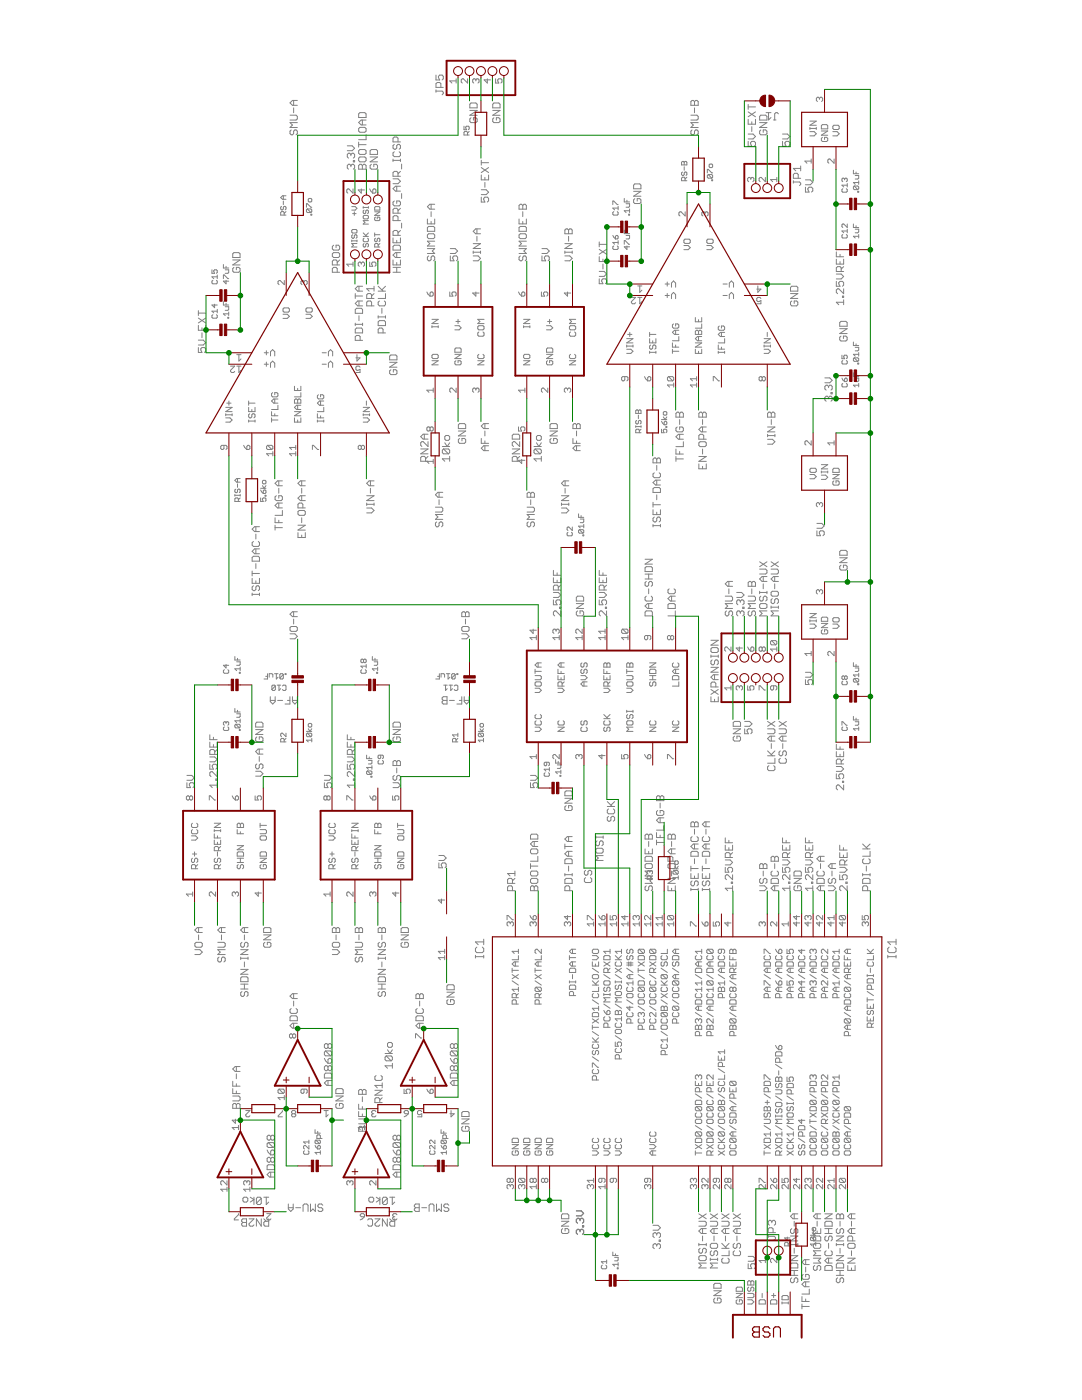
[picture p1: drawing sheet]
<svg xmlns="http://www.w3.org/2000/svg" width="216mm" height="279mm" viewBox="0 0 216 279" stroke-linecap="round" stroke-linejoin="round" font-family="sans-serif">
<g fill="#808080" stroke="#808080" stroke-width=".2">
<path d="M96.5 190.6v.6z"/>
<path d="M94.9 190.9h1.6z"/>
<path d="M94.9 190.6v.6z"/>
<path d="M95.1 189l-.2 .3z"/>
<path d="M94.9 189.3v.5z"/>
<path d="M94.9 189.8l.2 .3z"/>
<path d="M95.1 190.1h1.1z"/>
<path d="M96.2 190.1l.3-.3z"/>
<path d="M96.5 189.3v.5z"/>
<path d="M96.2 189l.3 .3z"/>
<path d="M94.9 188l.5 .5z"/>
<path d="M94.9 188h1.6z"/>
<path d="M96.5 187.4v1.1z"/>
<path d="M142 36.1h.2z"/>
<path d="M142 35.9v.2z"/>
<path d="M142 35.9h.2z"/>
<path d="M142.2 35.9v.2z"/>
<path d="M141.3 35.6h.7z"/>
<path d="M141.1 35.4l.2 .2z"/>
<path d="M141.1 35v.4z"/>
<path d="M141.1 35l.2-.2z"/>
<path d="M141.3 34.8h.7z"/>
<path d="M142 34.8l.2 .2z"/>
<path d="M142.2 35v.4z"/>
<path d="M142.2 35.4l-.2 .2z"/>
<path d="M141.3 34.8l.7 .8z"/>
<path d="M141.1 33.8v.7z"/>
<path d="M141.1 33.8h.2z"/>
<path d="M141.3 33.8l.7 .7z"/>
<path d="M142 34.5h.2z"/>
<path d="M142.2 32.9v.4z"/>
<path d="M142 32.7l.2 .2z"/>
<path d="M141.7 32.7h.3z"/>
<path d="M141.7 32.7l-.2 .2z"/>
<path d="M141.5 32.9v.4z"/>
<path d="M141.5 33.3l.2 .1z"/>
<path d="M141.7 33.4h.3z"/>
<path d="M142 33.4l.2-.1z"/>
<path d="M62 42.9h.2z"/>
<path d="M62 42.8v.1z"/>
<path d="M62 42.8h.2z"/>
<path d="M62.2 42.8v.1z"/>
<path d="M61.3 42.4h.7z"/>
<path d="M61.2 42.2l.1 .2z"/>
<path d="M61.2 41.9v.3z"/>
<path d="M61.3 41.7l-.1 .2z"/>
<path d="M61.3 41.7h.7z"/>
<path d="M62 41.7l.2 .2z"/>
<path d="M62.2 41.9v.3z"/>
<path d="M62.2 42.2l-.2 .2z"/>
<path d="M61.3 41.7l.7 .7z"/>
<path d="M61.2 40.7v.7z"/>
<path d="M61.2 40.7h.1z"/>
<path d="M61.3 40.7l.7 .7z"/>
<path d="M62 41.4h.2z"/>
<path d="M62.2 39.8v.3z"/>
<path d="M62 39.6l.2 .2z"/>
<path d="M61.7 39.6h.3z"/>
<path d="M61.7 39.6l-.2 .2z"/>
<path d="M61.5 39.8v.3z"/>
<path d="M61.5 40.1l.2 .2z"/>
<path d="M61.7 40.3h.3z"/>
<path d="M62 40.3l.2-.2z"/>
<path d="M123.2 253.2h.1z"/>
<path d="M123.2 253v.2z"/>
<path d="M123.2 253h.1z"/>
<path d="M123.3 253v.2z"/>
<path d="M122.3 252.3l.3 .4z"/>
<path d="M122.3 252.3h1z"/>
<path d="M123.3 252v.7z"/>
<path d="M122.6 251.6h.6z"/>
<path d="M123.2 251.6l.1-.1z"/>
<path d="M123.3 250.9v.6z"/>
<path d="M122.6 250.9h.7z"/>
<path d="M122.3 250.6h1z"/>
<path d="M122.3 249.9v.7z"/>
<path d="M122.8 250.2v.4z"/>
<path d="M171.2 72.6h.1z"/>
<path d="M171.2 72.5v.1z"/>
<path d="M171.2 72.5h.1z"/>
<path d="M171.3 72.5v.1z"/>
<path d="M170.5 72.1h.7z"/>
<path d="M170.3 71.9l.2 .2z"/>
<path d="M170.3 71.6v.3z"/>
<path d="M170.3 71.6l.2-.2z"/>
<path d="M170.5 71.4h.7z"/>
<path d="M171.2 71.4l.1 .2z"/>
<path d="M171.3 71.6v.3z"/>
<path d="M171.2 72.1l.1-.2z"/>
<path d="M170.5 71.4l.7 .7z"/>
<path d="M170.3 70.7l.3 .4z"/>
<path d="M170.3 70.7h1z"/>
<path d="M171.3 70.4v.7z"/>
<path d="M170.6 70h.6z"/>
<path d="M171.2 70l.1-.2z"/>
<path d="M171.3 69.3v.5z"/>
<path d="M170.6 69.3h.7z"/>
<path d="M170.3 69h1z"/>
<path d="M170.3 68.3v.7z"/>
<path d="M170.8 68.6v.4z"/>
<path d="M170.3 76.9l.3 .3z"/>
<path d="M170.3 76.9h1z"/>
<path d="M171.3 76.5v.7z"/>
<path d="M170.6 76.2h.6z"/>
<path d="M171.2 76.2l.1-.2z"/>
<path d="M171.3 75.5v.5z"/>
<path d="M170.6 75.5h.7z"/>
<path d="M170.3 75.1h1z"/>
<path d="M170.3 74.4v.7z"/>
<path d="M170.8 74.8v.3z"/>
<path d="M170.3 145.4l.3 .4z"/>
<path d="M170.3 145.4h1z"/>
<path d="M171.3 145.1v.7z"/>
<path d="M170.6 144.7h.6z"/>
<path d="M171.3 144.5l-.1 .2z"/>
<path d="M171.3 144v.5z"/>
<path d="M170.6 144h.7z"/>
<path d="M170.3 143.7h1z"/>
<path d="M170.3 143v.7z"/>
<path d="M170.8 143.3v.4z"/>
<path d="M171.2 136.7h.1z"/>
<path d="M171.2 136.5v.2z"/>
<path d="M171.2 136.5h.1z"/>
<path d="M171.3 136.5v.2z"/>
<path d="M170.5 136.1h.7z"/>
<path d="M170.3 135.9l.2 .2z"/>
<path d="M170.3 135.6v.3z"/>
<path d="M170.3 135.6l.2-.2z"/>
<path d="M170.5 135.4h.7z"/>
<path d="M171.2 135.4l.1 .2z"/>
<path d="M171.3 135.6v.3z"/>
<path d="M171.3 135.9l-.1 .2z"/>
<path d="M170.5 135.4l.7 .7z"/>
<path d="M170.3 134.7l.3 .4z"/>
<path d="M170.3 134.7h1z"/>
<path d="M171.3 134.4v.7z"/>
<path d="M170.6 134h.6z"/>
<path d="M171.2 134l.1-.2z"/>
<path d="M171.3 133.3v.5z"/>
<path d="M170.6 133.3h.7z"/>
<path d="M170.3 133h1z"/>
<path d="M170.3 132.2v.8z"/>
<path d="M170.8 132.6v.4z"/>
<path d="M52 99.4v.7z"/>
<path d="M52 100.1h.5z"/>
<path d="M52.4 99.7l.1 .4z"/>
<path d="M52.4 99.5v.2z"/>
<path d="M52.4 99.5l.1-.1z"/>
<path d="M52.5 99.4h.4z"/>
<path d="M52.9 99.4l.2 .1z"/>
<path d="M53.1 99.5v.4z"/>
<path d="M53.1 99.9l-.2 .2z"/>
<path d="M52.9 99h.2z"/>
<path d="M52.9 98.8v.2z"/>
<path d="M52.9 98.8h.2z"/>
<path d="M53.1 98.8v.2z"/>
<path d="M52 97.8l.2 .3z"/>
<path d="M52.2 98.1l.3 .4z"/>
<path d="M52.5 98.5h.4z"/>
<path d="M52.9 98.5l.2-.2z"/>
<path d="M53.1 98v.3z"/>
<path d="M52.9 97.8l.2 .2z"/>
<path d="M52.7 97.8h.2z"/>
<path d="M52.7 97.8l-.2 .2z"/>
<path d="M52.5 98v.5z"/>
<path d="M52 97.5h1.1z"/>
<path d="M53.1 96.9l-.4 .6z"/>
<path d="M52.4 96.9l.3 .6z"/>
<path d="M53.1 96v.4z"/>
<path d="M52.9 95.9l.2 .1z"/>
<path d="M52.5 95.9h.4z"/>
<path d="M52.5 95.9l-.1 .1z"/>
<path d="M52.4 96v.4z"/>
<path d="M52.4 96.4l.1 .2z"/>
<path d="M52.5 96.6h.4z"/>
<path d="M52.9 96.6l.2-.2z"/>
<path d="M132 85.7v.7z"/>
<path d="M132 86.4h.5z"/>
<path d="M132.4 86l.1 .4z"/>
<path d="M132.4 85.8v.2z"/>
<path d="M132.4 85.8l.1-.1z"/>
<path d="M132.5 85.7h.4z"/>
<path d="M132.9 85.7l.2 .1z"/>
<path d="M133.1 85.8v.4z"/>
<path d="M133.1 86.2l-.2 .2z"/>
<path d="M132.9 85.3h.2z"/>
<path d="M132.9 85.1v.2z"/>
<path d="M132.9 85.1h.2z"/>
<path d="M133.1 85.1v.2z"/>
<path d="M132 84.1l.2 .3z"/>
<path d="M132.2 84.4l.3 .4z"/>
<path d="M132.5 84.8h.4z"/>
<path d="M132.9 84.8l.2-.2z"/>
<path d="M133.1 84.3v.3z"/>
<path d="M132.9 84.1l.2 .2z"/>
<path d="M132.7 84.1h.2z"/>
<path d="M132.7 84.1l-.2 .2z"/>
<path d="M132.5 84.3v.5z"/>
<path d="M132 83.7h1.1z"/>
<path d="M133.1 83.2l-.4 .5z"/>
<path d="M132.4 83.2l.3 .5z"/>
<path d="M133.1 82.3v.4z"/>
<path d="M132.9 82.1l.2 .2z"/>
<path d="M132.5 82.1h.4z"/>
<path d="M132.5 82.1l-.1 .2z"/>
<path d="M132.4 82.3v.4z"/>
<path d="M132.4 82.7l.1 .1z"/>
<path d="M132.5 82.8h.4z"/>
<path d="M132.9 82.8l.2-.1z"/>
<path d="M170.3 47.2l.3 .3z"/>
<path d="M170.3 47.2h1z"/>
<path d="M171.3 46.8v.7z"/>
<path d="M170.6 46.5h.6z"/>
<path d="M171.2 46.5l.1-.2z"/>
<path d="M171.3 45.7v.6z"/>
<path d="M170.6 45.7h.7z"/>
<path d="M170.3 45.4h1z"/>
<path d="M170.3 44.7v.7z"/>
<path d="M170.8 45v.4z"/>
<path d="M171.2 38.4h.1z"/>
<path d="M171.2 38.2v.2z"/>
<path d="M171.2 38.2h.1z"/>
<path d="M171.3 38.2v.2z"/>
<path d="M170.5 37.8h.7z"/>
<path d="M170.3 37.7l.2 .1z"/>
<path d="M170.3 37.3v.4z"/>
<path d="M170.5 37.1l-.2 .2z"/>
<path d="M170.5 37.1h.7z"/>
<path d="M171.2 37.1l.1 .2z"/>
<path d="M171.3 37.3v.4z"/>
<path d="M171.3 37.7l-.1 .1z"/>
<path d="M170.5 37.1l.7 .7z"/>
<path d="M170.3 36.4l.3 .4z"/>
<path d="M170.3 36.4h1z"/>
<path d="M171.3 36.1v.7z"/>
<path d="M170.6 35.7h.6z"/>
<path d="M171.2 35.7l.1-.1z"/>
<path d="M171.3 35v.6z"/>
<path d="M170.6 35h.7z"/>
<path d="M170.3 34.7h1z"/>
<path d="M170.3 34v.7z"/>
<path d="M170.8 34.3v.4z"/>
<path d="M76.8 212.7l.5 .5z"/>
<path d="M76.8 212.7h1.5z"/>
<path d="M78.3 212.2v1z"/>
<path d="M77.1 211.7h.9z"/>
<path d="M76.8 211.5l.3 .2z"/>
<path d="M76.8 211v.5z"/>
<path d="M77.1 210.7l-.3 .3z"/>
<path d="M77.1 210.7h.9z"/>
<path d="M78 210.7l.3 .3z"/>
<path d="M78.3 211v.5z"/>
<path d="M78 211.7l.3-.2z"/>
<path d="M77.1 210.7l.9 1z"/>
<path d="M76.8 210.2h1.5z"/>
<path d="M78.3 209.5l-.5 .7z"/>
<path d="M77.3 209.5l.5 .7z"/>
<path d="M78.3 208.3v.5z"/>
<path d="M78 208l.3 .3z"/>
<path d="M77.6 208h.4z"/>
<path d="M77.6 208l-.3 .3z"/>
<path d="M77.3 208.3v.5z"/>
<path d="M77.3 208.8l.3 .2z"/>
<path d="M77.6 209h.4z"/>
<path d="M78 209l.3-.2z"/>
<path d="M116.3 106.9h.2z"/>
<path d="M116.3 106.8v.1z"/>
<path d="M116.3 106.8h.2z"/>
<path d="M116.5 106.8v.1z"/>
<path d="M115.6 106.4h.7z"/>
<path d="M115.4 106.2l.2 .2z"/>
<path d="M115.4 105.9v.3z"/>
<path d="M115.4 105.9l.2-.2z"/>
<path d="M115.6 105.7h.7z"/>
<path d="M116.3 105.7l.2 .2z"/>
<path d="M116.5 105.9v.3z"/>
<path d="M116.5 106.2l-.2 .2z"/>
<path d="M115.6 105.7l.7 .7z"/>
<path d="M115.4 105l.4 .3z"/>
<path d="M115.4 105h1.1z"/>
<path d="M116.5 104.6v.7z"/>
<path d="M115.8 104.3h.5z"/>
<path d="M116.5 104.1l-.2 .2z"/>
<path d="M116.5 103.6v.5z"/>
<path d="M115.8 103.6h.7z"/>
<path d="M115.4 103.3h1.1z"/>
<path d="M115.4 102.6v.7z"/>
<path d="M116 102.9v.4z"/>
<path d="M47.8 145.8h.1z"/>
<path d="M47.8 145.6v.2z"/>
<path d="M47.8 145.6h.1z"/>
<path d="M47.9 145.6v.2z"/>
<path d="M47.1 145.3h.7z"/>
<path d="M46.9 145.1l.2 .2z"/>
<path d="M46.9 144.7v.4z"/>
<path d="M47.1 144.5l-.2 .2z"/>
<path d="M47.1 144.5h.7z"/>
<path d="M47.8 144.5l.1 .2z"/>
<path d="M47.9 144.7v.4z"/>
<path d="M47.9 145.1l-.1 .2z"/>
<path d="M47.1 144.5l.7 .8z"/>
<path d="M46.9 143.8l.3 .4z"/>
<path d="M46.9 143.8h1z"/>
<path d="M47.9 143.5v.7z"/>
<path d="M47.2 143.2h.6z"/>
<path d="M47.9 143l-.1 .2z"/>
<path d="M47.9 142.5v.5z"/>
<path d="M47.2 142.5h.7z"/>
<path d="M46.9 142.1h1z"/>
<path d="M46.9 141.4v.7z"/>
<path d="M47.4 141.8v.3z"/>
<path d="M74 155.1h.2z"/>
<path d="M74 154.9v.2z"/>
<path d="M74 154.9h.2z"/>
<path d="M74.2 154.9v.2z"/>
<path d="M73.3 154.6h.7z"/>
<path d="M73.2 154.4l.1 .2z"/>
<path d="M73.2 154v.4z"/>
<path d="M73.2 154l.1-.1z"/>
<path d="M73.3 153.9h.7z"/>
<path d="M74 153.9l.2 .1z"/>
<path d="M74.2 154v.4z"/>
<path d="M74 154.6l.2-.2z"/>
<path d="M73.3 153.9l.7 .7z"/>
<path d="M73.2 153.2l.3 .3z"/>
<path d="M73.2 153.2h1z"/>
<path d="M74.2 152.8v.7z"/>
<path d="M73.5 152.5h.5z"/>
<path d="M74 152.5l.2-.2z"/>
<path d="M74.2 151.8v.5z"/>
<path d="M73.5 151.8h.7z"/>
<path d="M73.2 151.4h1z"/>
<path d="M73.2 150.7v.7z"/>
<path d="M73.7 151.1v.3z"/>
<path d="M45.5 63.5h.1z"/>
<path d="M45.5 63.3v.2z"/>
<path d="M45.5 63.3h.1z"/>
<path d="M45.6 63.3v.2z"/>
<path d="M44.6 62.6l.3 .4z"/>
<path d="M44.6 62.6h1z"/>
<path d="M45.6 62.3v.7z"/>
<path d="M44.9 61.9h.6z"/>
<path d="M45.6 61.7l-.1 .2z"/>
<path d="M45.6 61.2v.5z"/>
<path d="M44.9 61.2h.7z"/>
<path d="M44.6 60.9h1z"/>
<path d="M44.6 60.2v.7z"/>
<path d="M45.1 60.5v.4z"/>
<path d="M44.6 56.1h1z"/>
<path d="M44.6 56.1l.5 .5z"/>
<path d="M45.1 55.9v.7z"/>
<path d="M44.6 54.9v.7z"/>
<path d="M44.6 54.9h.2z"/>
<path d="M44.8 54.9l.7 .7z"/>
<path d="M45.5 55.6h.1z"/>
<path d="M44.9 54.5h.6z"/>
<path d="M45.5 54.5l.1-.1z"/>
<path d="M45.6 53.8v.6z"/>
<path d="M44.9 53.8h.7z"/>
<path d="M44.6 53.5h1z"/>
<path d="M44.6 52.8v.7z"/>
<path d="M45.1 53.1v.4z"/>
<path d="M124.6 49.3h1z"/>
<path d="M124.6 49.3l.5 .5z"/>
<path d="M125.1 49.1v.7z"/>
<path d="M124.6 48v.7z"/>
<path d="M124.6 48h.2z"/>
<path d="M124.8 48l.7 .7z"/>
<path d="M125.5 48.7h.1z"/>
<path d="M124.9 47.7h.6z"/>
<path d="M125.5 47.7l.1-.2z"/>
<path d="M125.6 47v.5z"/>
<path d="M124.9 47h.7z"/>
<path d="M124.6 46.6h1z"/>
<path d="M124.6 45.9v.7z"/>
<path d="M125.1 46.3v.3z"/>
<path d="M125.5 42.9h.1z"/>
<path d="M125.5 42.8v.1z"/>
<path d="M125.5 42.8h.1z"/>
<path d="M125.6 42.8v.1z"/>
<path d="M124.6 42.1l.3 .3z"/>
<path d="M124.6 42.1h1z"/>
<path d="M125.6 41.7v.7z"/>
<path d="M124.9 41.4h.6z"/>
<path d="M125.5 41.4l.1-.2z"/>
<path d="M125.6 40.7v.5z"/>
<path d="M124.9 40.7h.7z"/>
<path d="M124.6 40.3h1z"/>
<path d="M124.6 39.6v.7z"/>
<path d="M125.1 40v.3z"/>
<path d="M47.8 134.4h.1z"/>
<path d="M47.8 134.2v.2z"/>
<path d="M47.8 134.2h.1z"/>
<path d="M47.9 134.2v.2z"/>
<path d="M46.9 133.5l.3 .3z"/>
<path d="M46.9 133.5h1z"/>
<path d="M47.9 133.1v.7z"/>
<path d="M47.2 132.8h.6z"/>
<path d="M47.8 132.8l.1-.2z"/>
<path d="M47.9 132.1v.5z"/>
<path d="M47.2 132.1h.7z"/>
<path d="M46.9 131.7h1z"/>
<path d="M46.9 131v.7z"/>
<path d="M47.4 131.4v.3z"/>
<path d="M75.2 134.4h.2z"/>
<path d="M75.2 134.2v.2z"/>
<path d="M75.2 134.2h.2z"/>
<path d="M75.4 134.2v.2z"/>
<path d="M74.3 133.5l.4 .3z"/>
<path d="M74.3 133.5h1.1z"/>
<path d="M75.4 133.1v.7z"/>
<path d="M74.7 132.8h.5z"/>
<path d="M75.2 132.8l.2-.2z"/>
<path d="M75.4 132.1v.5z"/>
<path d="M74.7 132.1h.7z"/>
<path d="M74.3 131.7h1.1z"/>
<path d="M74.3 131v.7z"/>
<path d="M74.8 131.4v.3z"/>
<path d="M95.4 147.7l.4 .4z"/>
<path d="M95.4 147.7h1.1z"/>
<path d="M96.5 147.4v.7z"/>
<path d="M95.6 147h.7z"/>
<path d="M95.4 146.8l.2 .2z"/>
<path d="M95.4 146.5v.3z"/>
<path d="M95.4 146.5l.2-.2z"/>
<path d="M95.6 146.3h.7z"/>
<path d="M96.3 146.3l.2 .2z"/>
<path d="M96.5 146.5v.3z"/>
<path d="M96.5 146.8l-.2 .2z"/>
<path d="M95.6 146.3l.7 .7z"/>
<path d="M95.4 146h1.1z"/>
<path d="M96.5 145.4l-.4 .6z"/>
<path d="M95.8 145.4l.3 .6z"/>
<path d="M96.5 144.6v.3z"/>
<path d="M96.3 144.4l.2 .2z"/>
<path d="M96 144.4h.3z"/>
<path d="M95.8 144.6l.2-.2z"/>
<path d="M95.8 144.6v.3z"/>
<path d="M95.8 144.9l.2 .2z"/>
<path d="M96 145.1h.3z"/>
<path d="M96.5 144.9l-.2 .2z"/>
<path d="M61.2 147.7l.3 .4z"/>
<path d="M61.2 147.7h1z"/>
<path d="M62.2 147.4v.7z"/>
<path d="M61.3 147h.7z"/>
<path d="M61.2 146.8l.1 .2z"/>
<path d="M61.2 146.5v.3z"/>
<path d="M61.2 146.5l.1-.2z"/>
<path d="M61.3 146.3h.7z"/>
<path d="M62 146.3l.2 .2z"/>
<path d="M62.2 146.5v.3z"/>
<path d="M62.2 146.8l-.2 .2z"/>
<path d="M61.3 146.3l.7 .7z"/>
<path d="M61.2 146h1z"/>
<path d="M62.2 145.4l-.4 .6z"/>
<path d="M61.5 145.4l.3 .6z"/>
<path d="M62.2 144.6v.3z"/>
<path d="M62 144.4l.2 .2z"/>
<path d="M61.7 144.4h.3z"/>
<path d="M61.7 144.4l-.2 .2z"/>
<path d="M61.5 144.6v.3z"/>
<path d="M61.5 144.9l.2 .2z"/>
<path d="M61.7 145.1h.3z"/>
<path d="M62.2 144.9l-.2 .2z"/>
<path d="M57.1 134.5v.1z"/>
<path d="M56.9 134.6h.2z"/>
<path d="M56.9 134.5v.1z"/>
<path d="M56.9 134.5h.2z"/>
<path d="M56.5 134.6v.7z"/>
<path d="M56.5 135.3l-.1 .2z"/>
<path d="M56 135.5h.4z"/>
<path d="M55.8 135.3l.2 .2z"/>
<path d="M55.8 134.6v.7z"/>
<path d="M55.8 134.6l.2-.1z"/>
<path d="M56 134.5h.4z"/>
<path d="M56.4 134.5l.1 .1z"/>
<path d="M56.5 134.6l-.7 .7z"/>
<path d="M55.5 135.1l-.4 .4z"/>
<path d="M55.1 134.5v1z"/>
<path d="M54.8 134.5h.7z"/>
<path d="M54.4 134.6v.5z"/>
<path d="M54.3 134.5l.1 .1z"/>
<path d="M53.7 134.5h.6z"/>
<path d="M53.7 134.5v.6z"/>
<path d="M53.4 134.5v1z"/>
<path d="M52.7 135.5h.7z"/>
<path d="M53 135h.4z"/>
<path d="M91.4 134.5v.1z"/>
<path d="M91.2 134.6h.2z"/>
<path d="M91.2 134.5v.1z"/>
<path d="M91.2 134.5h.2z"/>
<path d="M90.8 134.6v.7z"/>
<path d="M90.8 135.3l-.2 .2z"/>
<path d="M90.3 135.5h.3z"/>
<path d="M90.1 135.3l.2 .2z"/>
<path d="M90.1 134.6v.7z"/>
<path d="M90.1 134.6l.2-.1z"/>
<path d="M90.3 134.5h.3z"/>
<path d="M90.6 134.5l.2 .1z"/>
<path d="M90.8 134.6l-.7 .7z"/>
<path d="M89.8 135.1l-.4 .4z"/>
<path d="M89.4 134.5v1z"/>
<path d="M89.1 134.5h.7z"/>
<path d="M88.7 134.6v.5z"/>
<path d="M88.5 134.5l.2 .1z"/>
<path d="M88 134.5h.5z"/>
<path d="M88 134.5v.6z"/>
<path d="M87.7 134.5v1z"/>
<path d="M87 135.5h.7z"/>
<path d="M87.3 135h.4z"/>
<path d="M78.4 54.3h1.5z"/>
<path d="M79.2 53.4v.9z"/>
<path d="M78.4 53.4h1.5z"/>
<path d="M78.4 51.9v1z"/>
<path d="M78.4 52.9h1.5z"/>
<path d="M79.9 51.9v1z"/>
<path d="M79.2 52.4v.5z"/>
<path d="M78.9 51.4h1z"/>
<path d="M78.4 50.9l.5 .5z"/>
<path d="M78.4 50.9l.5-.5z"/>
<path d="M78.9 50.4h1z"/>
<path d="M79.2 50.4v1z"/>
<path d="M78.4 49.9h1.5z"/>
<path d="M79.9 49.2v.7z"/>
<path d="M79.7 48.9l.2 .3z"/>
<path d="M78.7 48.9h1z"/>
<path d="M78.7 48.9l-.3 .3z"/>
<path d="M78.4 49.2v.7z"/>
<path d="M78.4 47.5v1z"/>
<path d="M78.4 48.5h1.5z"/>
<path d="M79.9 47.5v1z"/>
<path d="M79.2 48v.5z"/>
<path d="M78.4 47h1.5z"/>
<path d="M78.4 46.2v.8z"/>
<path d="M78.4 46.2l.3-.2z"/>
<path d="M78.7 46h.5z"/>
<path d="M79.2 46l.2 .2z"/>
<path d="M79.4 46.2v.8z"/>
<path d="M79.4 46.5l.5-.5z"/>
<path d="M80.1 44.5v1z"/>
<path d="M78.4 44h1.5z"/>
<path d="M78.4 43.3v.7z"/>
<path d="M78.4 43.3l.3-.2z"/>
<path d="M78.7 43.1h.5z"/>
<path d="M79.2 43.1l.2 .2z"/>
<path d="M79.4 43.3v.7z"/>
<path d="M78.4 42.5h1.5z"/>
<path d="M78.4 41.8v.7z"/>
<path d="M78.7 41.6l-.3 .2z"/>
<path d="M78.7 41.6h.5z"/>
<path d="M79.2 41.6l.2 .2z"/>
<path d="M79.4 41.8v.7z"/>
<path d="M79.4 42.1l.5-.5z"/>
<path d="M78.4 40.3l.3-.2z"/>
<path d="M78.4 40.3v.5z"/>
<path d="M78.4 40.8l.3 .3z"/>
<path d="M78.7 41.1h1z"/>
<path d="M79.7 41.1l.2-.3z"/>
<path d="M79.9 40.3v.5z"/>
<path d="M79.7 40.1l.2 .2z"/>
<path d="M79.2 40.1h.5z"/>
<path d="M79.2 40.1v.5z"/>
<path d="M80.1 38.6v1z"/>
<path d="M78.9 38.1h1z"/>
<path d="M78.4 37.7l.5 .4z"/>
<path d="M78.4 37.7l.5-.5z"/>
<path d="M78.9 37.2h1z"/>
<path d="M79.2 37.2v.9z"/>
<path d="M78.4 36.7h1z"/>
<path d="M79.4 36.7l.5-.5z"/>
<path d="M79.4 35.7l.5 .5z"/>
<path d="M78.4 35.7h1z"/>
<path d="M78.4 35.2h1.5z"/>
<path d="M78.4 34.5v.7z"/>
<path d="M78.4 34.5l.3-.3z"/>
<path d="M78.7 34.2h.5z"/>
<path d="M79.2 34.2l.2 .3z"/>
<path d="M79.4 34.5v.7z"/>
<path d="M79.4 34.7l.5-.5z"/>
<path d="M80.1 32.7v1z"/>
<path d="M79.9 31.7v.5z"/>
<path d="M78.4 32h1.5z"/>
<path d="M78.4 31.7v.5z"/>
<path d="M78.4 30.5l.3-.2z"/>
<path d="M78.4 30.5v.5z"/>
<path d="M78.4 31l.3 .3z"/>
<path d="M78.7 31.3h1z"/>
<path d="M79.9 31l-.2 .3z"/>
<path d="M79.9 30.5v.5z"/>
<path d="M79.7 30.3l.2 .2z"/>
<path d="M78.7 28.8l-.3 .3z"/>
<path d="M78.4 29.1v.4z"/>
<path d="M78.4 29.5l.3 .3z"/>
<path d="M78.7 29.8h.2z"/>
<path d="M78.9 29.8l.3-.3z"/>
<path d="M79.2 29.1v.4z"/>
<path d="M79.2 29.1l.2-.3z"/>
<path d="M79.4 28.8h.3z"/>
<path d="M79.7 28.8l.2 .3z"/>
<path d="M79.9 29.1v.4z"/>
<path d="M79.7 29.8l.2-.3z"/>
<path d="M78.4 28.3h1.5z"/>
<path d="M78.4 27.6v.7z"/>
<path d="M78.4 27.6l.3-.3z"/>
<path d="M78.7 27.3h.5z"/>
<path d="M79.2 27.3l.2 .3z"/>
<path d="M79.4 27.6v.7z"/>
<path d="M134.3 175.2l.3 .3z"/>
<path d="M134.3 175.2h1z"/>
<path d="M135.3 174.8v.7z"/>
<path d="M134.5 174.5h.7z"/>
<path d="M134.3 174.3l.2 .2z"/>
<path d="M134.3 173.9v.4z"/>
<path d="M134.3 173.9l.2-.2z"/>
<path d="M134.5 173.7h.7z"/>
<path d="M135.2 173.7l.1 .2z"/>
<path d="M135.3 173.9v.4z"/>
<path d="M135.3 174.3l-.1 .2z"/>
<path d="M134.5 173.7l.7 .8z"/>
<path d="M134.3 173.4h1z"/>
<path d="M135.3 172.9l-.3 .5z"/>
<path d="M134.6 172.9l.4 .5z"/>
<path d="M135.3 172v.3z"/>
<path d="M135.2 171.8l.1 .2z"/>
<path d="M134.8 171.8h.4z"/>
<path d="M134.8 171.8l-.2 .2z"/>
<path d="M134.6 172v.3z"/>
<path d="M134.6 172.3l.2 .2z"/>
<path d="M134.8 172.5h.4z"/>
<path d="M135.2 172.5l.1-.2z"/>
<path d="M161.7 248.3l.4 .3z"/>
<path d="M161.7 248.3h1.1z"/>
<path d="M162.8 247.9v.7z"/>
<path d="M161.9 247.6h.7z"/>
<path d="M161.7 247.4l.2 .2z"/>
<path d="M161.7 247.1v.3z"/>
<path d="M161.7 247.1l.2-.2z"/>
<path d="M161.9 246.9h.7z"/>
<path d="M162.6 246.9l.2 .2z"/>
<path d="M162.8 247.1v.3z"/>
<path d="M162.6 247.6l.2-.2z"/>
<path d="M161.9 246.9l.7 .7z"/>
<path d="M161.7 246.5h1.1z"/>
<path d="M162.8 246l-.4 .5z"/>
<path d="M162.1 246l.3 .5z"/>
<path d="M162.8 245.1v.4z"/>
<path d="M162.6 245l.2 .1z"/>
<path d="M162.2 245h.4z"/>
<path d="M162.2 245l-.1 .1z"/>
<path d="M162.1 245.1v.4z"/>
<path d="M162.1 245.5l.1 .2z"/>
<path d="M162.2 245.7h.4z"/>
<path d="M162.6 245.7l.2-.2z"/>
<path d="M111.7 154.9h.2z"/>
<path d="M111.7 154.7v.2z"/>
<path d="M111.7 154.7h.2z"/>
<path d="M111.9 154.7v.2z"/>
<path d="M110.9 154.1l.3 .3z"/>
<path d="M110.9 154.1h1z"/>
<path d="M111.9 153.7v.7z"/>
<path d="M111.2 153.4h.5z"/>
<path d="M111.7 153.4l.2-.2z"/>
<path d="M111.9 152.7v.5z"/>
<path d="M111.2 152.7h.7z"/>
<path d="M110.9 152.3h1z"/>
<path d="M110.9 151.6v.7z"/>
<path d="M111.4 152v.3z"/>
<path d="M62.9 230l.3 .4z"/>
<path d="M62.9 230h1z"/>
<path d="M63.9 229.7v.7z"/>
<path d="M62.9 228.6l.1 .3z"/>
<path d="M63 228.9l.4 .4z"/>
<path d="M63.4 229.3h.4z"/>
<path d="M63.8 229.3l.1-.2z"/>
<path d="M63.9 228.8v.3z"/>
<path d="M63.8 228.6l.1 .2z"/>
<path d="M63.6 228.6h.2z"/>
<path d="M63.6 228.6l-.2 .2z"/>
<path d="M63.4 228.8v.5z"/>
<path d="M63 228.2h.8z"/>
<path d="M62.9 228.1l.1 .1z"/>
<path d="M62.9 227.7v.4z"/>
<path d="M62.9 227.7l.1-.2z"/>
<path d="M63 227.5h.8z"/>
<path d="M63.8 227.5l.1 .2z"/>
<path d="M63.9 227.7v.4z"/>
<path d="M63.9 228.1l-.1 .1z"/>
<path d="M63 227.5l.8 .7z"/>
<path d="M63.2 227.2h1.1z"/>
<path d="M63.2 226.7v.5z"/>
<path d="M63.4 226.5l-.2 .2z"/>
<path d="M63.4 226.5h.4z"/>
<path d="M63.8 226.5l.1 .2z"/>
<path d="M63.9 226.7v.5z"/>
<path d="M62.9 226.1h1z"/>
<path d="M62.9 225.4v.7z"/>
<path d="M63.4 225.8v.3z"/>
<path d="M88 230l.3 .4z"/>
<path d="M88 230h1.1z"/>
<path d="M89.1 229.7v.7z"/>
<path d="M88 228.6l.2 .3z"/>
<path d="M88.2 228.9l.3 .4z"/>
<path d="M88.5 229.3h.4z"/>
<path d="M88.9 229.3l.2-.2z"/>
<path d="M89.1 228.8v.3z"/>
<path d="M88.9 228.6l.2 .2z"/>
<path d="M88.7 228.6h.2z"/>
<path d="M88.7 228.6l-.2 .2z"/>
<path d="M88.5 228.8v.5z"/>
<path d="M88.2 228.2h.7z"/>
<path d="M88 228.1l.2 .1z"/>
<path d="M88 227.7v.4z"/>
<path d="M88 227.7l.2-.2z"/>
<path d="M88.2 227.5h.7z"/>
<path d="M88.9 227.5l.2 .2z"/>
<path d="M89.1 227.7v.4z"/>
<path d="M88.9 228.2l.2-.1z"/>
<path d="M88.2 227.5l.7 .7z"/>
<path d="M88.3 227.2h1.1z"/>
<path d="M88.3 226.7v.5z"/>
<path d="M88.3 226.7l.2-.2z"/>
<path d="M88.5 226.5h.4z"/>
<path d="M88.9 226.5l.2 .2z"/>
<path d="M89.1 226.7v.5z"/>
<path d="M88 226.1h1.1z"/>
<path d="M88 225.4v.7z"/>
<path d="M88.5 225.8v.3z"/>
<path d="M78.9 234.9h1z"/>
<path d="M78.4 234.4l.5 .5z"/>
<path d="M78.4 234.4l.5-.5z"/>
<path d="M78.9 233.9h1z"/>
<path d="M79.2 233.9v1z"/>
<path d="M78.4 233.4h1.5z"/>
<path d="M79.9 232.7v.7z"/>
<path d="M79.7 232.5l.2 .2z"/>
<path d="M78.7 232.5h1z"/>
<path d="M78.4 232.7l.3-.2z"/>
<path d="M78.4 232.7v.7z"/>
<path d="M78.4 231.7l.3 .2z"/>
<path d="M78.4 231.2v.5z"/>
<path d="M78.4 231.2l.3-.2z"/>
<path d="M78.7 231h.2z"/>
<path d="M78.9 231l.3 .2z"/>
<path d="M79.2 231.2l.2-.2z"/>
<path d="M79.4 231h.3z"/>
<path d="M79.7 231l.2 .2z"/>
<path d="M79.9 231.2v.5z"/>
<path d="M79.7 231.9l.2-.2z"/>
<path d="M79.4 231.9h.3z"/>
<path d="M79.2 231.7l.2 .2z"/>
<path d="M78.9 231.9l.3-.2z"/>
<path d="M78.7 231.9h.2z"/>
<path d="M79.2 231.2v.5z"/>
<path d="M78.4 229.5l.3 .5z"/>
<path d="M78.7 230l.5 .5z"/>
<path d="M79.2 230.5h.5z"/>
<path d="M79.9 230.2l-.2 .3z"/>
<path d="M79.9 229.7v.5z"/>
<path d="M79.7 229.5l.2 .2z"/>
<path d="M79.4 229.5h.3z"/>
<path d="M79.2 229.7l.2-.2z"/>
<path d="M79.2 229.7v.8z"/>
<path d="M78.7 229h1z"/>
<path d="M78.4 228.8l.3 .2z"/>
<path d="M78.4 228.3v.5z"/>
<path d="M78.4 228.3l.3-.3z"/>
<path d="M78.7 228h1z"/>
<path d="M79.7 228l.2 .3z"/>
<path d="M79.9 228.3v.5z"/>
<path d="M79.7 229l.2-.2z"/>
<path d="M78.7 228l1 1z"/>
<path d="M78.4 227.3l.3 .2z"/>
<path d="M78.4 226.8v.5z"/>
<path d="M78.4 226.8l.3-.2z"/>
<path d="M78.7 226.6h.2z"/>
<path d="M78.9 226.6l.3 .2z"/>
<path d="M79.2 226.8l.2-.2z"/>
<path d="M79.4 226.6h.3z"/>
<path d="M79.7 226.6l.2 .2z"/>
<path d="M79.9 226.8v.5z"/>
<path d="M79.9 227.3l-.2 .2z"/>
<path d="M79.4 227.5h.3z"/>
<path d="M79.2 227.3l.2 .2z"/>
<path d="M79.2 227.3l-.3 .2z"/>
<path d="M78.7 227.5h.2z"/>
<path d="M79.2 226.8v.5z"/>
<path d="M90.3 216.6h1z"/>
<path d="M89.9 216.1l.4 .5z"/>
<path d="M89.9 216.1l.4-.5z"/>
<path d="M90.3 215.6h1z"/>
<path d="M90.6 215.6v1z"/>
<path d="M89.9 215.1h1.4z"/>
<path d="M91.3 214.4v.7z"/>
<path d="M91.1 214.2l.2 .2z"/>
<path d="M90.1 214.2h1z"/>
<path d="M90.1 214.2l-.2 .2z"/>
<path d="M89.9 214.4v.7z"/>
<path d="M89.9 213.4l.2 .3z"/>
<path d="M89.9 212.9v.5z"/>
<path d="M89.9 212.9l.2-.2z"/>
<path d="M90.1 212.7h.2z"/>
<path d="M90.3 212.7l.3 .2z"/>
<path d="M90.8 212.7l-.2 .2z"/>
<path d="M90.8 212.7h.3z"/>
<path d="M91.1 212.7l.2 .2z"/>
<path d="M91.3 212.9v.5z"/>
<path d="M91.3 213.4l-.2 .3z"/>
<path d="M90.8 213.7h.3z"/>
<path d="M90.6 213.4l.2 .3z"/>
<path d="M90.6 213.4l-.3 .3z"/>
<path d="M90.1 213.7h.2z"/>
<path d="M90.6 212.9v.5z"/>
<path d="M89.9 211.2l.2 .5z"/>
<path d="M90.1 211.7l.5 .5z"/>
<path d="M90.6 212.2h.5z"/>
<path d="M91.3 211.9l-.2 .3z"/>
<path d="M91.3 211.5v.4z"/>
<path d="M91.1 211.2l.2 .3z"/>
<path d="M90.8 211.2h.3z"/>
<path d="M90.8 211.2l-.2 .3z"/>
<path d="M90.6 211.5v.7z"/>
<path d="M90.1 210.7h1z"/>
<path d="M89.9 210.5l.2 .2z"/>
<path d="M89.9 210v.5z"/>
<path d="M89.9 210l.2-.3z"/>
<path d="M90.1 209.7h1z"/>
<path d="M91.1 209.7l.2 .3z"/>
<path d="M91.3 210v.5z"/>
<path d="M91.3 210.5l-.2 .2z"/>
<path d="M90.1 209.7l1 1z"/>
<path d="M89.9 209l.2 .3z"/>
<path d="M89.9 208.5v.5z"/>
<path d="M89.9 208.5l.2-.2z"/>
<path d="M90.1 208.3h.2z"/>
<path d="M90.3 208.3l.3 .2z"/>
<path d="M90.6 208.5l.2-.2z"/>
<path d="M90.8 208.3h.3z"/>
<path d="M91.1 208.3l.2 .2z"/>
<path d="M91.3 208.5v.5z"/>
<path d="M91.3 209l-.2 .3z"/>
<path d="M90.8 209.3h.3z"/>
<path d="M90.6 209l.2 .3z"/>
<path d="M90.6 209l-.3 .3z"/>
<path d="M90.1 209.3h.2z"/>
<path d="M90.6 208.5v.5z"/>
<path d="M65.2 216.6h1z"/>
<path d="M64.7 216.1l.5 .5z"/>
<path d="M64.7 216.1l.5-.5z"/>
<path d="M65.2 215.6h1z"/>
<path d="M65.4 215.6v1z"/>
<path d="M64.7 215.1h1.5z"/>
<path d="M66.2 214.4v.7z"/>
<path d="M65.9 214.2l.3 .2z"/>
<path d="M65 214.2h.9z"/>
<path d="M65 214.2l-.3 .2z"/>
<path d="M64.7 214.4v.7z"/>
<path d="M64.7 213.4l.3 .3z"/>
<path d="M64.7 212.9v.5z"/>
<path d="M65 212.7l-.3 .2z"/>
<path d="M65 212.7h.2z"/>
<path d="M65.2 212.7l.2 .2z"/>
<path d="M65.4 212.9l.3-.2z"/>
<path d="M65.7 212.7h.2z"/>
<path d="M65.9 212.7l.3 .2z"/>
<path d="M66.2 212.9v.5z"/>
<path d="M66.2 213.4l-.3 .3z"/>
<path d="M65.7 213.7h.2z"/>
<path d="M65.4 213.4l.3 .3z"/>
<path d="M65.4 213.4l-.2 .3z"/>
<path d="M65 213.7h.2z"/>
<path d="M65.4 212.9v.5z"/>
<path d="M64.7 211.2l.3 .5z"/>
<path d="M65 211.7l.4 .5z"/>
<path d="M65.4 212.2h.5z"/>
<path d="M65.9 212.2l.3-.3z"/>
<path d="M66.2 211.5v.4z"/>
<path d="M65.9 211.2l.3 .3z"/>
<path d="M65.7 211.2h.2z"/>
<path d="M65.4 211.5l.3-.3z"/>
<path d="M65.4 211.5v.7z"/>
<path d="M65 210.7h.9z"/>
<path d="M64.7 210.5l.3 .2z"/>
<path d="M64.7 210v.5z"/>
<path d="M65 209.7l-.3 .3z"/>
<path d="M65 209.7h.9z"/>
<path d="M65.9 209.7l.3 .3z"/>
<path d="M66.2 210v.5z"/>
<path d="M65.9 210.7l.3-.2z"/>
<path d="M65 209.7l.9 1z"/>
<path d="M64.7 209l.3 .3z"/>
<path d="M64.7 208.5v.5z"/>
<path d="M64.7 208.5l.3-.2z"/>
<path d="M65 208.3h.2z"/>
<path d="M65.2 208.3l.2 .2z"/>
<path d="M65.4 208.5l.3-.2z"/>
<path d="M65.7 208.3h.2z"/>
<path d="M65.9 208.3l.3 .2z"/>
<path d="M66.2 208.5v.5z"/>
<path d="M66.2 209l-.3 .3z"/>
<path d="M65.7 209.3h.2z"/>
<path d="M65.4 209l.3 .3z"/>
<path d="M65.4 209l-.2 .3z"/>
<path d="M65 209.3h.2z"/>
<path d="M65.4 208.5v.5z"/>
<path d="M53.8 234.9h1z"/>
<path d="M53.3 234.4l.5 .5z"/>
<path d="M53.3 234.4l.5-.5z"/>
<path d="M53.8 233.9h1z"/>
<path d="M54 233.9v1z"/>
<path d="M53.3 233.4h1.5z"/>
<path d="M54.8 232.7v.7z"/>
<path d="M54.5 232.5l.3 .2z"/>
<path d="M53.5 232.5h1z"/>
<path d="M53.3 232.7l.2-.2z"/>
<path d="M53.3 232.7v.7z"/>
<path d="M53.3 231.7l.2 .2z"/>
<path d="M53.3 231.2v.5z"/>
<path d="M53.5 231l-.2 .2z"/>
<path d="M53.5 231h.3z"/>
<path d="M53.8 231l.2 .2z"/>
<path d="M54 231.2l.3-.2z"/>
<path d="M54.3 231h.2z"/>
<path d="M54.5 231l.3 .2z"/>
<path d="M54.8 231.2v.5z"/>
<path d="M54.5 231.9l.3-.2z"/>
<path d="M54.3 231.9h.2z"/>
<path d="M54 231.7l.3 .2z"/>
<path d="M54 231.7l-.2 .2z"/>
<path d="M53.5 231.9h.3z"/>
<path d="M54 231.2v.5z"/>
<path d="M53.3 229.5l.2 .5z"/>
<path d="M53.5 230l.5 .5z"/>
<path d="M54 230.5h.5z"/>
<path d="M54.8 230.2l-.3 .3z"/>
<path d="M54.8 229.7v.5z"/>
<path d="M54.5 229.5l.3 .2z"/>
<path d="M54.3 229.5h.2z"/>
<path d="M54 229.7l.3-.2z"/>
<path d="M54 229.7v.8z"/>
<path d="M53.5 229h1z"/>
<path d="M53.3 228.8l.2 .2z"/>
<path d="M53.3 228.3v.5z"/>
<path d="M53.5 228l-.2 .3z"/>
<path d="M53.5 228h1z"/>
<path d="M54.5 228l.3 .3z"/>
<path d="M54.8 228.3v.5z"/>
<path d="M54.5 229l.3-.2z"/>
<path d="M53.5 228l1 1z"/>
<path d="M53.3 227.3l.2 .2z"/>
<path d="M53.3 226.8v.5z"/>
<path d="M53.3 226.8l.2-.2z"/>
<path d="M53.5 226.6h.3z"/>
<path d="M53.8 226.6l.2 .2z"/>
<path d="M54 226.8l.3-.2z"/>
<path d="M54.3 226.6h.2z"/>
<path d="M54.5 226.6l.3 .2z"/>
<path d="M54.8 226.8v.5z"/>
<path d="M54.8 227.3l-.3 .2z"/>
<path d="M54.3 227.5h.2z"/>
<path d="M54 227.3l.3 .2z"/>
<path d="M54 227.3l-.2 .2z"/>
<path d="M53.5 227.5h.3z"/>
<path d="M54 226.8v.5z"/>
<path d="M88.3 91.6l.5 .5z"/>
<path d="M88.3 91.6h1.4z"/>
<path d="M89.7 91.1v1z"/>
<path d="M88.5 90.6h1z"/>
<path d="M88.3 90.3l.2 .3z"/>
<path d="M88.3 89.9v.4z"/>
<path d="M88.5 89.6l-.2 .3z"/>
<path d="M88.5 89.6h1z"/>
<path d="M89.5 89.6l.2 .3z"/>
<path d="M89.7 89.9v.4z"/>
<path d="M89.5 90.6l.2-.3z"/>
<path d="M88.5 89.6l1 1z"/>
<path d="M88.3 89.1h1.4z"/>
<path d="M89.7 88.4l-.5 .7z"/>
<path d="M88.8 88.4l.4 .7z"/>
<path d="M89.7 87.1v.5z"/>
<path d="M89.5 86.9l.2 .2z"/>
<path d="M89 86.9h.5z"/>
<path d="M89 86.9l-.2 .2z"/>
<path d="M88.8 87.1v.5z"/>
<path d="M88.8 87.6l.2 .3z"/>
<path d="M89 87.9h.5z"/>
<path d="M89.5 87.9l.2-.3z"/>
<path d="M53.6 239.9l-.5 .5z"/>
<path d="M53.1 238.9v1.5z"/>
<path d="M52.6 238.9h1z"/>
<path d="M52.1 239.2v.9z"/>
<path d="M52.1 240.1l-.2 .3z"/>
<path d="M51.4 240.4h.5z"/>
<path d="M51.2 240.1l.2 .3z"/>
<path d="M51.2 239.2v.9z"/>
<path d="M51.2 239.2l.2-.3z"/>
<path d="M51.4 238.9h.5z"/>
<path d="M51.9 238.9l.2 .3z"/>
<path d="M52.1 239.2l-.9 .9z"/>
<path d="M50.7 238.9v1.5z"/>
<path d="M49.9 238.9l.8 .5z"/>
<path d="M49.9 239.9l.8-.5z"/>
<path d="M48.7 238.9h.5z"/>
<path d="M48.7 238.9l-.2 .3z"/>
<path d="M48.5 239.2v.4z"/>
<path d="M48.5 239.6l.2 .3z"/>
<path d="M48.7 239.9h.5z"/>
<path d="M49.2 239.9l.2-.3z"/>
<path d="M49.4 239.2v.4z"/>
<path d="M49.2 238.9l.2 .3z"/>
<path d="M78.8 239.9l-.5 .5z"/>
<path d="M78.3 238.9v1.5z"/>
<path d="M77.8 238.9h1z"/>
<path d="M77.3 239.2v.9z"/>
<path d="M77.3 240.1l-.3 .3z"/>
<path d="M76.5 240.4h.5z"/>
<path d="M76.3 240.1l.2 .3z"/>
<path d="M76.3 239.2v.9z"/>
<path d="M76.3 239.2l.2-.3z"/>
<path d="M76.5 238.9h.5z"/>
<path d="M77 238.9l.3 .3z"/>
<path d="M77.3 239.2l-1 .9z"/>
<path d="M75.8 238.9v1.5z"/>
<path d="M75.1 238.9l.7 .5z"/>
<path d="M75.1 239.9l.7-.5z"/>
<path d="M73.9 238.9h.4z"/>
<path d="M73.6 239.2l.3-.3z"/>
<path d="M73.6 239.2v.4z"/>
<path d="M73.6 239.6l.3 .3z"/>
<path d="M73.9 239.9h.4z"/>
<path d="M74.6 239.6l-.3 .3z"/>
<path d="M74.6 239.2v.4z"/>
<path d="M74.3 238.9l.3 .3z"/>
<path d="M106.6 91.6l.4 .5z"/>
<path d="M106.6 91.6h1.4z"/>
<path d="M108 91.1v1z"/>
<path d="M106.8 90.6h1z"/>
<path d="M106.6 90.3l.2 .3z"/>
<path d="M106.6 89.9v.4z"/>
<path d="M106.8 89.6l-.2 .3z"/>
<path d="M106.8 89.6h1z"/>
<path d="M107.8 89.6l.2 .3z"/>
<path d="M108 89.9v.4z"/>
<path d="M107.8 90.6l.2-.3z"/>
<path d="M106.8 89.6l1 1z"/>
<path d="M106.6 89.1h1.4z"/>
<path d="M108 88.4l-.5 .7z"/>
<path d="M107 88.4l.5 .7z"/>
<path d="M108 87.1v.5z"/>
<path d="M107.8 86.9l.2 .2z"/>
<path d="M107.3 86.9h.5z"/>
<path d="M107.3 86.9l-.3 .2z"/>
<path d="M107 87.1v.5z"/>
<path d="M107 87.6l.3 .3z"/>
<path d="M107.3 87.9h.5z"/>
<path d="M107.8 87.9l.2-.3z"/>
<path d="M61 63.5h.9z"/>
<path d="M61.9 63.5l.4-.4z"/>
<path d="M61.9 62.7l.4 .4z"/>
<path d="M61 62.7h.9z"/>
<path d="M61 61.7v.4z"/>
<path d="M61 62.1l.3 .2z"/>
<path d="M61.3 62.3h.8z"/>
<path d="M62.1 62.3l.2-.2z"/>
<path d="M62.3 61.7v.4z"/>
<path d="M62.1 61.4l.2 .3z"/>
<path d="M61.3 61.4h.8z"/>
<path d="M61.3 61.4l-.3 .3z"/>
<path d="M60 56.6l.3 .2z"/>
<path d="M60 56.2v.4z"/>
<path d="M60 56.2l.3-.2z"/>
<path d="M60.3 56h.2z"/>
<path d="M60.5 56l.2 .2z"/>
<path d="M60.7 56.2v.2z"/>
<path d="M60.7 56.2l.2-.2z"/>
<path d="M60.9 56h.2z"/>
<path d="M61.1 56l.2 .2z"/>
<path d="M61.3 56.2v.4z"/>
<path d="M61.3 56.6l-.2 .2z"/>
<path d="M45 84.2h.9z"/>
<path d="M45.9 84.2l.4-.4z"/>
<path d="M45.9 83.4l.4 .4z"/>
<path d="M45 83.4h.9z"/>
<path d="M46.3 82.6v.4z"/>
<path d="M45 82.8h1.3z"/>
<path d="M45 82.6v.4z"/>
<path d="M45 82.1h1.3z"/>
<path d="M45 82.1l1.3-.8z"/>
<path d="M45 81.3h1.3z"/>
<path d="M45.7 80v.9z"/>
<path d="M45.3 80.5h.8z"/>
<path d="M45.1 89.7l.2-.2z"/>
<path d="M45.3 89.1v.4z"/>
<path d="M45.1 88.9l.2 .2z"/>
<path d="M44.3 88.9h.8z"/>
<path d="M44.3 88.9l-.3 .2z"/>
<path d="M44 89.1v.4z"/>
<path d="M44 89.5l.3 .2z"/>
<path d="M44.3 89.7h.2z"/>
<path d="M44.5 89.7l.2-.2z"/>
<path d="M44.7 88.9v.6z"/>
<path d="M72.5 84.2h.8z"/>
<path d="M73.3 84.2l.4-.4z"/>
<path d="M73.3 83.4l.4 .4z"/>
<path d="M72.5 83.4h.8z"/>
<path d="M73.7 82.6v.4z"/>
<path d="M72.5 82.8h1.2z"/>
<path d="M72.5 82.6v.4z"/>
<path d="M72.5 82.1h1.2z"/>
<path d="M72.5 82.1l1.2-.8z"/>
<path d="M72.5 81.3h1.2z"/>
<path d="M73.1 80v.9z"/>
<path d="M71.5 89.5l.2 .2z"/>
<path d="M71.5 89.1v.4z"/>
<path d="M71.5 89.1l.2-.2z"/>
<path d="M71.7 88.9h.2z"/>
<path d="M71.9 88.9l.2 .2z"/>
<path d="M72.1 89.1l.2-.2z"/>
<path d="M72.3 88.9h.2z"/>
<path d="M72.5 88.9l.2 .2z"/>
<path d="M72.7 89.1v.4z"/>
<path d="M72.5 89.7l.2-.2z"/>
<path d="M72.3 89.7h.2z"/>
<path d="M72.1 89.5l.2 .2z"/>
<path d="M71.9 89.7l.2-.2z"/>
<path d="M71.7 89.7h.2z"/>
<path d="M72.1 89.1v.4z"/>
<path d="M66.4 72.5v.8z"/>
<path d="M66 72.1l.4 .4z"/>
<path d="M65.5 72.5l.5-.4z"/>
<path d="M65.5 72.5v.8z"/>
<path d="M64.3 72.7h.8z"/>
<path d="M71 74.3h.8z"/>
<path d="M71.8 73.7v.6z"/>
<path d="M71.4 73.9l.4-.2z"/>
<path d="M71.2 73.9h.2z"/>
<path d="M71 73.7l.2 .2z"/>
<path d="M71 73.3v.4z"/>
<path d="M71 73.3l.2-.2z"/>
<path d="M71.2 73.1h.4z"/>
<path d="M71.6 73.1l.2 .2z"/>
<path d="M54.8 72.5v.8z"/>
<path d="M54.4 72.1l.4 .4z"/>
<path d="M54 72.5l.4-.4z"/>
<path d="M54 72.5v.8z"/>
<path d="M52.7 72.7h.9z"/>
<path d="M53.1 72.3v.8z"/>
<path d="M48.1 73.9l-.4 .4z"/>
<path d="M47.7 73.1v1.2z"/>
<path d="M47.2 73.1h.9z"/>
<path d="M46 73.1h.8z"/>
<path d="M46.8 73.1l-.8 .8z"/>
<path d="M46 73.9v.2z"/>
<path d="M46 74.1l.2 .2z"/>
<path d="M46.2 74.3h.4z"/>
<path d="M46.8 74.1l-.2 .2z"/>
<path d="M58.8 83.4v.8z"/>
<path d="M58.8 84.2h1.2z"/>
<path d="M60 83.4v.8z"/>
<path d="M59.4 83.8v.4z"/>
<path d="M58.8 83h1.2z"/>
<path d="M58.8 83l1.2-.9z"/>
<path d="M58.8 82.1h1.2z"/>
<path d="M59.2 81.7h.8z"/>
<path d="M58.8 81.3l.4 .4z"/>
<path d="M58.8 81.3l.4-.4z"/>
<path d="M59.2 80.9h.8z"/>
<path d="M59.4 80.9v.8z"/>
<path d="M58.8 80.5h1.2z"/>
<path d="M58.8 79.8v.7z"/>
<path d="M58.8 79.8l.2-.2z"/>
<path d="M59 79.6h.2z"/>
<path d="M59.2 79.6l.2 .2z"/>
<path d="M59.4 79.8l.2-.2z"/>
<path d="M59.6 79.6h.2z"/>
<path d="M59.8 79.6l.2 .2z"/>
<path d="M60 79.8v.7z"/>
<path d="M59.4 79.8v.7z"/>
<path d="M58.8 79.2h1.2z"/>
<path d="M60 78.4v.8z"/>
<path d="M58.8 77.1v.8z"/>
<path d="M58.8 77.9h1.2z"/>
<path d="M60 77.1v.8z"/>
<path d="M59.4 77.5v.4z"/>
<path d="M57.8 90.6l.4 .4z"/>
<path d="M57.8 90.6h1.2z"/>
<path d="M59 90.1v.9z"/>
<path d="M57.8 89.3l.4 .4z"/>
<path d="M57.8 89.3h1.2z"/>
<path d="M59 88.9v.8z"/>
<path d="M64.6 83.8v.4z"/>
<path d="M63.3 84h1.3z"/>
<path d="M63.3 83.8v.4z"/>
<path d="M63.3 83.4h1.3z"/>
<path d="M63.3 82.6v.8z"/>
<path d="M64 83v.4z"/>
<path d="M63.3 82.1h1.3z"/>
<path d="M64.6 81.3v.8z"/>
<path d="M63.8 80.9h.8z"/>
<path d="M63.3 80.5l.5 .4z"/>
<path d="M63.3 80.5l.5-.5z"/>
<path d="M63.8 80h.8z"/>
<path d="M64 80v.9z"/>
<path d="M63.5 78.8l-.2 .2z"/>
<path d="M63.3 79v.4z"/>
<path d="M63.3 79.4l.2 .2z"/>
<path d="M63.5 79.6h.9z"/>
<path d="M64.4 79.6l.2-.2z"/>
<path d="M64.6 79v.4z"/>
<path d="M64.4 78.8l.2 .2z"/>
<path d="M64 78.8h.4z"/>
<path d="M64 78.8v.4z"/>
<path d="M62.3 88.9v.8z"/>
<path d="M62.3 88.9h.2z"/>
<path d="M62.5 88.9l.9 .8z"/>
<path d="M63.4 89.7h.2z"/>
<path d="M50.9 83.8v.4z"/>
<path d="M49.6 84h1.3z"/>
<path d="M49.6 83.8v.4z"/>
<path d="M49.8 82.6l-.2 .2z"/>
<path d="M49.6 82.8v.4z"/>
<path d="M49.6 83.2l.2 .2z"/>
<path d="M49.8 83.4h.2z"/>
<path d="M50 83.4l.2-.2z"/>
<path d="M50.2 82.8v.4z"/>
<path d="M50.2 82.8l.3-.2z"/>
<path d="M50.5 82.6h.2z"/>
<path d="M50.7 82.6l.2 .2z"/>
<path d="M50.9 82.8v.4z"/>
<path d="M50.9 83.2l-.2 .2z"/>
<path d="M49.6 81.3v.8z"/>
<path d="M49.6 82.1h1.3z"/>
<path d="M50.9 81.3v.8z"/>
<path d="M50.2 81.7v.4z"/>
<path d="M49.6 80.5h1.3z"/>
<path d="M49.6 80v.9z"/>
<path d="M48.6 88.9l.2 .4z"/>
<path d="M48.8 89.3l.5 .4z"/>
<path d="M49.3 89.7h.4z"/>
<path d="M49.7 89.7l.2-.2z"/>
<path d="M49.9 89.1v.4z"/>
<path d="M49.7 88.9l.2 .2z"/>
<path d="M49.4 88.9h.3z"/>
<path d="M49.4 88.9l-.1 .2z"/>
<path d="M49.3 89.1v.6z"/>
<path d="M54.2 83.8h1.3z"/>
<path d="M54.2 83.4v.8z"/>
<path d="M54.2 83h1.3z"/>
<path d="M54.2 82.1v.9z"/>
<path d="M54.8 82.6v.4z"/>
<path d="M54.2 81.7h1.3z"/>
<path d="M55.5 80.9v.8z"/>
<path d="M54.6 80.5h.9z"/>
<path d="M54.2 80l.4 .5z"/>
<path d="M54.2 80l.4-.4z"/>
<path d="M54.6 79.6h.9z"/>
<path d="M54.8 79.6v.9z"/>
<path d="M54.4 78.4l-.2 .2z"/>
<path d="M54.2 78.6v.4z"/>
<path d="M54.2 79l.2 .2z"/>
<path d="M54.4 79.2h.8z"/>
<path d="M55.2 79.2l.3-.2z"/>
<path d="M55.5 78.6v.4z"/>
<path d="M55.2 78.4l.3 .2z"/>
<path d="M54.8 78.4h.4z"/>
<path d="M54.8 78.4v.4z"/>
<path d="M53.2 90.6l.4 .4z"/>
<path d="M53.2 90.6h1.2z"/>
<path d="M54.4 90.1v.9z"/>
<path d="M53.4 89.7h.8z"/>
<path d="M53.2 89.5l.2 .2z"/>
<path d="M53.2 89.1v.4z"/>
<path d="M53.2 89.1l.2-.2z"/>
<path d="M53.4 88.9h.8z"/>
<path d="M54.2 88.9l.2 .2z"/>
<path d="M54.4 89.1v.4z"/>
<path d="M54.2 89.7l.2-.2z"/>
<path d="M53.4 88.9l.8 .8z"/>
<path d="M54.8 70.2v.8z"/>
<path d="M54.4 69.8l.4 .4z"/>
<path d="M54 70.2l.4-.4z"/>
<path d="M54 70.2v.8z"/>
<path d="M52.7 70.4h.9z"/>
<path d="M53.1 70v.8z"/>
<path d="M48.1 71.6l-.4 .5z"/>
<path d="M47.7 70.8v1.3z"/>
<path d="M47.2 70.8h.9z"/>
<path d="M66.4 70.2v.8z"/>
<path d="M66 69.8l.4 .4z"/>
<path d="M65.5 70.2l.5-.4z"/>
<path d="M65.5 70.2v.8z"/>
<path d="M64.3 70.4h.8z"/>
<path d="M71.2 70.8v1.3z"/>
<path d="M71.8 71.4l-.6 .7z"/>
<path d="M71 71.4h.8z"/>
<path d="M56.5 63.5h.8z"/>
<path d="M57.3 63.5l.4-.4z"/>
<path d="M57.3 62.7l.4 .4z"/>
<path d="M56.5 62.7h.8z"/>
<path d="M56.5 61.7v.4z"/>
<path d="M56.5 62.1l.2 .2z"/>
<path d="M56.7 62.3h.8z"/>
<path d="M57.5 62.3l.2-.2z"/>
<path d="M57.7 61.7v.4z"/>
<path d="M57.5 61.4l.2 .3z"/>
<path d="M56.7 61.4h.8z"/>
<path d="M56.7 61.4l-.2 .3z"/>
<path d="M56.7 56v.8z"/>
<path d="M55.9 56l.8 .8z"/>
<path d="M55.7 56h.2z"/>
<path d="M55.7 56l-.2 .2z"/>
<path d="M55.5 56.2v.4z"/>
<path d="M55.5 56.6l.2 .2z"/>
<path d="M141 49.8h.9z"/>
<path d="M141.9 49.8l.4-.4z"/>
<path d="M141.9 49l.4 .4z"/>
<path d="M141 49h.9z"/>
<path d="M141 47.9v.5z"/>
<path d="M141 48.4l.2 .2z"/>
<path d="M141.2 48.6h.9z"/>
<path d="M142.3 48.4l-.2 .2z"/>
<path d="M142.3 47.9v.5z"/>
<path d="M142.1 47.7l.2 .2z"/>
<path d="M141.2 47.7h.9z"/>
<path d="M141.2 47.7l-.2 .2z"/>
<path d="M140 42.9l.3 .2z"/>
<path d="M140 42.5v.4z"/>
<path d="M140.3 42.3l-.3 .2z"/>
<path d="M140.3 42.3h.2z"/>
<path d="M140.5 42.3l.2 .2z"/>
<path d="M140.7 42.5v.2z"/>
<path d="M140.9 42.3l-.2 .2z"/>
<path d="M140.9 42.3h.2z"/>
<path d="M141.1 42.3l.2 .2z"/>
<path d="M141.3 42.5v.4z"/>
<path d="M141.1 43.1l.2-.2z"/>
<path d="M125.1 70.5h.8z"/>
<path d="M125.9 70.5l.4-.4z"/>
<path d="M125.9 69.7l.4 .4z"/>
<path d="M125.1 69.7h.8z"/>
<path d="M126.3 68.9v.4z"/>
<path d="M125.1 69.1h1.2z"/>
<path d="M125.1 68.9v.4z"/>
<path d="M125.1 68.4h1.2z"/>
<path d="M125.1 68.4l1.2-.8z"/>
<path d="M125.1 67.6h1.2z"/>
<path d="M125.7 66.3v.9z"/>
<path d="M125.2 66.7h.9z"/>
<path d="M125.1 76l.2-.2z"/>
<path d="M125.3 75.4v.4z"/>
<path d="M125.1 75.2l.2 .2z"/>
<path d="M124.2 75.2h.9z"/>
<path d="M124.2 75.2l-.2 .2z"/>
<path d="M124 75.4v.4z"/>
<path d="M124 75.8l.2 .2z"/>
<path d="M124.2 76h.3z"/>
<path d="M124.5 76l.2-.2z"/>
<path d="M124.7 75.2v.6z"/>
<path d="M152.5 70.5h.8z"/>
<path d="M153.3 70.5l.4-.4z"/>
<path d="M153.3 69.7l.4 .4z"/>
<path d="M152.5 69.7h.8z"/>
<path d="M153.7 68.9v.4z"/>
<path d="M152.5 69.1h1.2z"/>
<path d="M152.5 68.9v.4z"/>
<path d="M152.5 68.4h1.2z"/>
<path d="M152.5 68.4l1.2-.8z"/>
<path d="M152.5 67.6h1.2z"/>
<path d="M153.1 66.3v.9z"/>
<path d="M151.5 75.8l.2 .2z"/>
<path d="M151.5 75.4v.4z"/>
<path d="M151.5 75.4l.2-.2z"/>
<path d="M151.7 75.2h.2z"/>
<path d="M151.9 75.2l.2 .2z"/>
<path d="M152.1 75.4l.2-.2z"/>
<path d="M152.3 75.2h.2z"/>
<path d="M152.5 75.2l.2 .2z"/>
<path d="M152.7 75.4v.4z"/>
<path d="M152.5 76l.2-.2z"/>
<path d="M152.3 76h.2z"/>
<path d="M152.1 75.8l.2 .2z"/>
<path d="M152.1 75.8l-.2 .2z"/>
<path d="M151.7 76h.2z"/>
<path d="M152.1 75.4v.4z"/>
<path d="M146.4 58.8v.8z"/>
<path d="M145.9 58.4l.5 .4z"/>
<path d="M145.9 58.4l-.4 .4z"/>
<path d="M145.5 58.8v.8z"/>
<path d="M144.3 59h.8z"/>
<path d="M151 60.6h.8z"/>
<path d="M151.8 60v.6z"/>
<path d="M151.4 60.2l.4-.2z"/>
<path d="M151.2 60.2h.2z"/>
<path d="M151 60l.2 .2z"/>
<path d="M151 59.6v.4z"/>
<path d="M151 59.6l.2-.2z"/>
<path d="M151.2 59.4h.4z"/>
<path d="M151.6 59.4l.2 .2z"/>
<path d="M134.8 58.8v.8z"/>
<path d="M134.4 58.4l.4 .4z"/>
<path d="M134.4 58.4l-.4 .4z"/>
<path d="M134 58.8v.8z"/>
<path d="M132.7 59h.9z"/>
<path d="M133.1 58.6v.8z"/>
<path d="M128.1 60.2l-.4 .4z"/>
<path d="M127.7 59.4v1.2z"/>
<path d="M127.3 59.4h.8z"/>
<path d="M126 59.4h.8z"/>
<path d="M126.8 59.4l-.8 .8z"/>
<path d="M126 60.2v.2z"/>
<path d="M126 60.4l.2 .2z"/>
<path d="M126.2 60.6h.4z"/>
<path d="M126.6 60.6l.2-.2z"/>
<path d="M138.7 69.7v.8z"/>
<path d="M138.7 70.5h1.3z"/>
<path d="M140 69.7v.8z"/>
<path d="M139.4 70.1v.4z"/>
<path d="M138.7 69.3h1.3z"/>
<path d="M138.7 69.3l1.3-.9z"/>
<path d="M138.7 68.4h1.3z"/>
<path d="M139.2 68h.8z"/>
<path d="M138.7 67.6l.5 .4z"/>
<path d="M139.2 67.2l-.5 .4z"/>
<path d="M139.2 67.2h.8z"/>
<path d="M139.4 67.2v.8z"/>
<path d="M138.7 66.7h1.3z"/>
<path d="M138.7 66.1v.6z"/>
<path d="M138.7 66.1l.3-.2z"/>
<path d="M139 65.9h.2z"/>
<path d="M139.2 65.9l.2 .2z"/>
<path d="M139.4 66.1l.2-.2z"/>
<path d="M139.6 65.9h.2z"/>
<path d="M139.8 65.9l.2 .2z"/>
<path d="M140 66.1v.6z"/>
<path d="M139.4 66.1v.6z"/>
<path d="M138.7 65.5h1.3z"/>
<path d="M140 64.6v.9z"/>
<path d="M138.7 63.4v.8z"/>
<path d="M138.7 64.2h1.3z"/>
<path d="M140 63.4v.8z"/>
<path d="M139.4 63.8v.4z"/>
<path d="M137.8 76.8l.4 .5z"/>
<path d="M137.8 76.8h1.2z"/>
<path d="M139 76.4v.9z"/>
<path d="M137.8 75.6l.4 .4z"/>
<path d="M137.8 75.6h1.2z"/>
<path d="M139 75.2v.8z"/>
<path d="M144.6 70.1v.4z"/>
<path d="M143.3 70.3h1.3z"/>
<path d="M143.3 70.1v.4z"/>
<path d="M143.3 69.7h1.3z"/>
<path d="M143.3 68.9v.8z"/>
<path d="M144 69.3v.4z"/>
<path d="M143.3 68.4h1.3z"/>
<path d="M144.6 67.6v.8z"/>
<path d="M143.7 67.2h.9z"/>
<path d="M143.3 66.7l.4 .5z"/>
<path d="M143.3 66.7l.4-.4z"/>
<path d="M143.7 66.3h.9z"/>
<path d="M144 66.3v.9z"/>
<path d="M143.5 65.1l-.2 .2z"/>
<path d="M143.3 65.3v.4z"/>
<path d="M143.3 65.7l.2 .2z"/>
<path d="M143.5 65.9h.9z"/>
<path d="M144.4 65.9l.2-.2z"/>
<path d="M144.6 65.3v.4z"/>
<path d="M144.4 65.1l.2 .2z"/>
<path d="M144 65.1h.4z"/>
<path d="M144 65.1v.4z"/>
<path d="M142.3 75.2v.8z"/>
<path d="M142.3 75.2h.2z"/>
<path d="M142.5 75.2l.9 .8z"/>
<path d="M143.4 76h.2z"/>
<path d="M130.9 70.1v.4z"/>
<path d="M129.6 70.3h1.3z"/>
<path d="M129.6 70.1v.4z"/>
<path d="M129.8 68.9l-.2 .2z"/>
<path d="M129.6 69.1v.4z"/>
<path d="M129.6 69.5l.2 .2z"/>
<path d="M129.8 69.7h.2z"/>
<path d="M130 69.7l.2-.2z"/>
<path d="M130.2 69.1v.4z"/>
<path d="M130.2 69.1l.3-.2z"/>
<path d="M130.5 68.9h.2z"/>
<path d="M130.7 68.9l.2 .2z"/>
<path d="M130.9 69.1v.4z"/>
<path d="M130.7 69.7l.2-.2z"/>
<path d="M129.6 67.6v.8z"/>
<path d="M129.6 68.4h1.3z"/>
<path d="M130.9 67.6v.8z"/>
<path d="M130.2 68v.4z"/>
<path d="M129.6 66.7h1.3z"/>
<path d="M129.6 66.3v.9z"/>
<path d="M128.6 75.2l.2 .4z"/>
<path d="M128.8 75.6l.4 .4z"/>
<path d="M129.2 76h.5z"/>
<path d="M129.9 75.8l-.2 .2z"/>
<path d="M129.9 75.4v.4z"/>
<path d="M129.7 75.2l.2 .2z"/>
<path d="M129.5 75.2h.2z"/>
<path d="M129.5 75.2l-.3 .2z"/>
<path d="M129.2 75.4v.6z"/>
<path d="M134.2 70.1h1.2z"/>
<path d="M134.2 69.7v.8z"/>
<path d="M134.2 69.3h1.2z"/>
<path d="M134.2 68.4v.9z"/>
<path d="M134.8 68.9v.4z"/>
<path d="M134.2 68h1.2z"/>
<path d="M135.4 67.2v.8z"/>
<path d="M134.6 66.7h.8z"/>
<path d="M134.2 66.3l.4 .4z"/>
<path d="M134.2 66.3l.4-.4z"/>
<path d="M134.6 65.9h.8z"/>
<path d="M134.8 65.9v.8z"/>
<path d="M134.4 64.6l-.2 .3z"/>
<path d="M134.2 64.9v.4z"/>
<path d="M134.2 65.3l.2 .2z"/>
<path d="M134.4 65.5h.8z"/>
<path d="M135.2 65.5l.2-.2z"/>
<path d="M135.4 64.9v.4z"/>
<path d="M135.2 64.6l.2 .3z"/>
<path d="M134.8 64.6h.4z"/>
<path d="M134.8 64.6v.5z"/>
<path d="M133.2 76.8l.4 .5z"/>
<path d="M133.2 76.8h1.2z"/>
<path d="M134.4 76.4v.9z"/>
<path d="M133.4 76h.8z"/>
<path d="M133.2 75.8l.2 .2z"/>
<path d="M133.2 75.4v.4z"/>
<path d="M133.2 75.4l.2-.2z"/>
<path d="M133.4 75.2h.8z"/>
<path d="M134.2 75.2l.2 .2z"/>
<path d="M134.4 75.4v.4z"/>
<path d="M134.4 75.8l-.2 .2z"/>
<path d="M133.4 75.2l.8 .8z"/>
<path d="M134.8 56.5v.8z"/>
<path d="M134.4 56.1l.4 .4z"/>
<path d="M134.4 56.1l-.4 .4z"/>
<path d="M134 56.5v.8z"/>
<path d="M132.7 56.7h.9z"/>
<path d="M133.1 56.3v.8z"/>
<path d="M128.1 57.9l-.4 .4z"/>
<path d="M127.7 57.1v1.2z"/>
<path d="M127.3 57.1h.8z"/>
<path d="M146.4 56.5v.8z"/>
<path d="M145.9 56.1l.5 .4z"/>
<path d="M145.9 56.1l-.4 .4z"/>
<path d="M145.5 56.5v.8z"/>
<path d="M144.3 56.7h.8z"/>
<path d="M151.2 57.1v1.2z"/>
<path d="M151.8 57.7l-.6 .6z"/>
<path d="M151 57.7h.8z"/>
<path d="M136.5 49.8h.8z"/>
<path d="M137.3 49.8l.4-.4z"/>
<path d="M137.3 49l.4 .4z"/>
<path d="M136.5 49h.8z"/>
<path d="M136.5 47.9v.5z"/>
<path d="M136.5 48.4l.2 .2z"/>
<path d="M136.7 48.6h.8z"/>
<path d="M137.5 48.6l.2-.2z"/>
<path d="M137.7 47.9v.5z"/>
<path d="M137.5 47.7l.2 .2z"/>
<path d="M136.7 47.7h.8z"/>
<path d="M136.5 47.9l.2-.2z"/>
<path d="M136.7 42.3v.8z"/>
<path d="M135.9 42.3l.8 .8z"/>
<path d="M135.7 42.3h.2z"/>
<path d="M135.7 42.3l-.2 .2z"/>
<path d="M135.5 42.5v.4z"/>
<path d="M135.5 42.9l.2 .2z"/>
<path d="M161.6 199.1h1.3z"/>
<path d="M161.6 198.5v.6z"/>
<path d="M161.6 198.5l.2-.2z"/>
<path d="M161.8 198.3h.4z"/>
<path d="M162.2 198.3l.3 .2z"/>
<path d="M162.5 198.5v.6z"/>
<path d="M162 197.9h.9z"/>
<path d="M161.6 197.4l.4 .5z"/>
<path d="M161.6 197.4l.4-.4z"/>
<path d="M162 197h.9z"/>
<path d="M162.2 197v.9z"/>
<path d="M161.6 196.4l.2 .2z"/>
<path d="M161.6 196v.4z"/>
<path d="M161.6 196l.2-.3z"/>
<path d="M161.8 195.7h.2z"/>
<path d="M162 195.7l.2 .3z"/>
<path d="M162.2 196v.2z"/>
<path d="M162.2 196l.3-.3z"/>
<path d="M162.5 195.7h.2z"/>
<path d="M162.7 195.7l.2 .3z"/>
<path d="M162.9 196v.4z"/>
<path d="M162.9 196.4l-.2 .2z"/>
<path d="M161.6 194.5l1.3 .8z"/>
<path d="M162 194.1h.9z"/>
<path d="M161.6 193.7l.4 .4z"/>
<path d="M162 193.2l-.4 .5z"/>
<path d="M162 193.2h.9z"/>
<path d="M162.2 193.2v.9z"/>
<path d="M161.6 192.8h1.3z"/>
<path d="M162.9 192.2v.6z"/>
<path d="M162.7 192l.2 .2z"/>
<path d="M161.8 192h.9z"/>
<path d="M161.8 192l-.2 .2z"/>
<path d="M161.6 192.2v.6z"/>
<path d="M161.8 190.7l-.2 .2z"/>
<path d="M161.6 190.9v.4z"/>
<path d="M161.6 191.3l.2 .2z"/>
<path d="M161.8 191.5h.9z"/>
<path d="M162.7 191.5l.2-.2z"/>
<path d="M162.9 190.9v.4z"/>
<path d="M162.7 190.7l.2 .2z"/>
<path d="M161.6 190.1l.2 .2z"/>
<path d="M161.6 189.7v.4z"/>
<path d="M161.6 189.7l.2-.3z"/>
<path d="M161.8 189.4h.2z"/>
<path d="M162 189.4l.2 .3z"/>
<path d="M162.2 189.7v.2z"/>
<path d="M162.2 189.7l.3-.3z"/>
<path d="M162.5 189.4h.2z"/>
<path d="M162.7 189.4l.2 .3z"/>
<path d="M162.9 189.7v.4z"/>
<path d="M162.9 190.1l-.2 .2z"/>
<path d="M160.6 184.2h1.3z"/>
<path d="M160.6 184.2l.6 .6z"/>
<path d="M161.2 184v.8z"/>
<path d="M160.6 183.3l.2 .3z"/>
<path d="M160.6 182.9v.4z"/>
<path d="M160.6 182.9l.2-.2z"/>
<path d="M160.8 182.7h.2z"/>
<path d="M161 182.7l.2 .2z"/>
<path d="M161.2 182.9v.2z"/>
<path d="M161.2 182.9l.2-.2z"/>
<path d="M161.4 182.7h.2z"/>
<path d="M161.6 182.7l.3 .2z"/>
<path d="M161.9 182.9v.4z"/>
<path d="M161.9 183.3l-.3 .3z"/>
<path d="M159.3 199.1h1.3z"/>
<path d="M159.3 198.5v.6z"/>
<path d="M159.3 198.5l.2-.2z"/>
<path d="M159.5 198.3h.5z"/>
<path d="M160 198.3l.2 .2z"/>
<path d="M160.2 198.5v.6z"/>
<path d="M159.7 197.9h.9z"/>
<path d="M159.3 197.4l.4 .5z"/>
<path d="M159.3 197.4l.4-.4z"/>
<path d="M159.7 197h.9z"/>
<path d="M160 197v.9z"/>
<path d="M159.3 196h1.3z"/>
<path d="M159.3 196l.7 .6z"/>
<path d="M160 195.7v.9z"/>
<path d="M159.3 194.5l1.3 .8z"/>
<path d="M159.7 194.1h.9z"/>
<path d="M159.3 193.7l.4 .4z"/>
<path d="M159.3 193.7l.4-.5z"/>
<path d="M159.7 193.2h.9z"/>
<path d="M160 193.2v.9z"/>
<path d="M159.3 192.8h1.3z"/>
<path d="M160.6 192.2v.6z"/>
<path d="M160.4 192l.2 .2z"/>
<path d="M159.5 192h.9z"/>
<path d="M159.3 192.2l.2-.2z"/>
<path d="M159.3 192.2v.6z"/>
<path d="M159.5 190.7l-.2 .2z"/>
<path d="M159.3 190.9v.4z"/>
<path d="M159.3 191.3l.2 .2z"/>
<path d="M159.5 191.5h.9z"/>
<path d="M160.4 191.5l.2-.2z"/>
<path d="M160.6 190.9v.4z"/>
<path d="M160.4 190.7l.2 .2z"/>
<path d="M159.3 189.7h1.3z"/>
<path d="M159.3 189.7l.7 .6z"/>
<path d="M160 189.4v.9z"/>
<path d="M158.3 184.2h1.3z"/>
<path d="M158.3 184.2l.6 .6z"/>
<path d="M158.9 184v.8z"/>
<path d="M158.3 182.9h1.3z"/>
<path d="M158.3 182.9l.6 .7z"/>
<path d="M158.9 182.7v.9z"/>
<path d="M157 199.1h1.3z"/>
<path d="M157 198.5v.6z"/>
<path d="M157 198.5l.2-.2z"/>
<path d="M157.2 198.3h.5z"/>
<path d="M157.7 198.3l.2 .2z"/>
<path d="M157.9 198.5v.6z"/>
<path d="M157.5 197.9h.8z"/>
<path d="M157 197.4l.5 .5z"/>
<path d="M157 197.4l.5-.4z"/>
<path d="M157.5 197h.8z"/>
<path d="M157.7 197v.9z"/>
<path d="M157 195.7v.9z"/>
<path d="M157 196.6h.7z"/>
<path d="M157.5 196.2l.2 .4z"/>
<path d="M157.5 196v.2z"/>
<path d="M157.5 196l.2-.3z"/>
<path d="M157.7 195.7h.4z"/>
<path d="M158.1 195.7l.2 .3z"/>
<path d="M158.3 196v.4z"/>
<path d="M158.3 196.4l-.2 .2z"/>
<path d="M157 194.5l1.3 .8z"/>
<path d="M157.5 194.1h.8z"/>
<path d="M157 193.7l.5 .4z"/>
<path d="M157 193.7l.5-.5z"/>
<path d="M157.5 193.2h.8z"/>
<path d="M157.7 193.2v.9z"/>
<path d="M157 192.8h1.3z"/>
<path d="M158.3 192.2v.6z"/>
<path d="M158.1 192l.2 .2z"/>
<path d="M157.2 192h.9z"/>
<path d="M157.2 192l-.2 .2z"/>
<path d="M157 192.2v.6z"/>
<path d="M157.2 190.7l-.2 .2z"/>
<path d="M157 190.9v.4z"/>
<path d="M157 191.3l.2 .2z"/>
<path d="M157.2 191.5h.9z"/>
<path d="M158.1 191.5l.2-.2z"/>
<path d="M158.3 190.9v.4z"/>
<path d="M158.1 190.7l.2 .2z"/>
<path d="M157 189.4v.9z"/>
<path d="M157 190.3h.7z"/>
<path d="M157.5 189.9l.2 .4z"/>
<path d="M157.5 189.7v.2z"/>
<path d="M157.5 189.7l.2-.3z"/>
<path d="M157.7 189.4h.4z"/>
<path d="M158.1 189.4l.2 .3z"/>
<path d="M158.3 189.7v.4z"/>
<path d="M158.3 190.1l-.2 .2z"/>
<path d="M156 184.4l.5 .4z"/>
<path d="M156 184.4h1.3z"/>
<path d="M157.3 184v.8z"/>
<path d="M143.3 199.1h1.3z"/>
<path d="M143.3 198.5v.6z"/>
<path d="M143.3 198.5l.2-.2z"/>
<path d="M143.5 198.3h.5z"/>
<path d="M144 198.3l.2 .2z"/>
<path d="M144.2 198.5v.6z"/>
<path d="M143.3 197.9h1.3z"/>
<path d="M143.3 197.2v.7z"/>
<path d="M143.3 197.2l.2-.2z"/>
<path d="M143.5 197h.2z"/>
<path d="M143.7 197l.3 .2z"/>
<path d="M144 197.2l.2-.2z"/>
<path d="M144.2 197h.2z"/>
<path d="M144.4 197l.2 .2z"/>
<path d="M144.6 197.2v.7z"/>
<path d="M144 197.2v.7z"/>
<path d="M143.3 196.2l.4 .4z"/>
<path d="M143.3 196.2h1.3z"/>
<path d="M144.6 195.7v.9z"/>
<path d="M143.3 194.5l1.3 .8z"/>
<path d="M143.7 194.1h.9z"/>
<path d="M143.3 193.7l.4 .4z"/>
<path d="M143.7 193.2l-.4 .5z"/>
<path d="M143.7 193.2h.9z"/>
<path d="M144 193.2v.9z"/>
<path d="M143.3 192.8h1.3z"/>
<path d="M144.6 192.2v.6z"/>
<path d="M144.4 192l.2 .2z"/>
<path d="M143.5 192h.9z"/>
<path d="M143.5 192l-.2 .2z"/>
<path d="M143.3 192.2v.6z"/>
<path d="M143.5 190.7l-.2 .2z"/>
<path d="M143.3 190.9v.4z"/>
<path d="M143.3 191.3l.2 .2z"/>
<path d="M143.5 191.5h.9z"/>
<path d="M144.4 191.5l.2-.2z"/>
<path d="M144.6 190.9v.4z"/>
<path d="M144.4 190.7l.2 .2z"/>
<path d="M144.4 190.3l.2-.2z"/>
<path d="M144.6 189.7v.4z"/>
<path d="M144.4 189.4l.2 .3z"/>
<path d="M143.5 189.4h.9z"/>
<path d="M143.5 189.4l-.2 .3z"/>
<path d="M143.3 189.7v.4z"/>
<path d="M143.3 190.1l.2 .2z"/>
<path d="M143.5 190.3h.2z"/>
<path d="M143.7 190.3l.3-.2z"/>
<path d="M144 189.4v.7z"/>
<path d="M142.3 184v.8z"/>
<path d="M142.3 184.8h.7z"/>
<path d="M142.7 184.4l.3 .4z"/>
<path d="M142.7 184.2v.2z"/>
<path d="M142.7 184.2l.3-.2z"/>
<path d="M143 184h.4z"/>
<path d="M143.4 184l.2 .2z"/>
<path d="M143.6 184.2v.4z"/>
<path d="M143.6 184.6l-.2 .2z"/>
<path d="M109.3 229.7l-.2 .2z"/>
<path d="M109.1 229.9v.4z"/>
<path d="M109.1 230.3l.2 .2z"/>
<path d="M109.3 230.5h.8z"/>
<path d="M110.3 230.3l-.2 .2z"/>
<path d="M110.3 229.9v.4z"/>
<path d="M110.1 229.7l.2 .2z"/>
<path d="M109.7 229.7h.4z"/>
<path d="M109.7 229.7v.4z"/>
<path d="M109.1 229.3h1.2z"/>
<path d="M109.1 229.3l1.2-.9z"/>
<path d="M109.1 228.4h1.2z"/>
<path d="M109.1 228h1.2z"/>
<path d="M110.3 227.4v.6z"/>
<path d="M110.1 227.2l.2 .2z"/>
<path d="M109.3 227.2h.8z"/>
<path d="M109.3 227.2l-.2 .2z"/>
<path d="M109.1 227.4v.6z"/>
<path d="M108 235.8l.2 .2z"/>
<path d="M108 235.4v.4z"/>
<path d="M108 235.4l.2-.2z"/>
<path d="M108.2 235.2h.3z"/>
<path d="M108.5 235.2l.2 .2z"/>
<path d="M108.7 235.4l.2-.2z"/>
<path d="M108.9 235.2h.2z"/>
<path d="M109.1 235.2l.2 .2z"/>
<path d="M109.3 235.4v.4z"/>
<path d="M109.3 235.8l-.2 .2z"/>
<path d="M108.9 236h.2z"/>
<path d="M108.7 235.8l.2 .2z"/>
<path d="M108.7 235.8l-.2 .2z"/>
<path d="M108.2 236h.3z"/>
<path d="M108.7 235.4v.4z"/>
<path d="M122.8 230.5h.8z"/>
<path d="M123.6 230.5l.4-.4z"/>
<path d="M123.6 229.7l.4 .4z"/>
<path d="M122.8 229.7h.8z"/>
<path d="M122.8 228.6l.2-.2z"/>
<path d="M122.8 228.6v.4z"/>
<path d="M122.8 229l.2 .3z"/>
<path d="M123 229.3h.8z"/>
<path d="M123.8 229.3l.2-.3z"/>
<path d="M124 228.6v.4z"/>
<path d="M123.8 228.4l.2 .2z"/>
<path d="M122.8 227.4l.2-.2z"/>
<path d="M122.8 227.4v.4z"/>
<path d="M122.8 227.8l.2 .2z"/>
<path d="M123 228h.8z"/>
<path d="M123.8 228l.2-.2z"/>
<path d="M124 227.4v.4z"/>
<path d="M123.8 227.2l.2 .2z"/>
<path d="M122.8 236l.2-.2z"/>
<path d="M123 235.4v.4z"/>
<path d="M122.8 235.2l.2 .2z"/>
<path d="M122 235.2h.8z"/>
<path d="M121.8 235.4l.2-.2z"/>
<path d="M121.8 235.4v.4z"/>
<path d="M121.8 235.8l.2 .2z"/>
<path d="M122 236h.2z"/>
<path d="M122.2 236l.2-.2z"/>
<path d="M122.4 235.2v.6z"/>
<path d="M131.9 210.5h1.3z"/>
<path d="M131.9 209.8v.7z"/>
<path d="M132.1 209.6l-.2 .2z"/>
<path d="M132.1 209.6h.4z"/>
<path d="M132.5 209.6l.2 .2z"/>
<path d="M132.7 209.8v.7z"/>
<path d="M132.1 208.4l-.2 .2z"/>
<path d="M131.9 208.6v.4z"/>
<path d="M131.9 209l.2 .2z"/>
<path d="M132.1 209.2h.8z"/>
<path d="M132.9 209.2l.3-.2z"/>
<path d="M133.2 208.6v.4z"/>
<path d="M132.9 208.4l.3 .2z"/>
<path d="M131.9 207.5l.4 .5z"/>
<path d="M131.9 207.5h1.3z"/>
<path d="M133.2 207.1v.9z"/>
<path d="M131.9 205.8l1.3 .9z"/>
<path d="M131.9 204.8v.4z"/>
<path d="M131.9 205.2l.2 .2z"/>
<path d="M132.1 205.4h.8z"/>
<path d="M132.9 205.4l.3-.2z"/>
<path d="M133.2 204.8v.4z"/>
<path d="M132.9 204.6l.3 .2z"/>
<path d="M132.1 204.6h.8z"/>
<path d="M132.1 204.6l-.2 .2z"/>
<path d="M132.1 203.3l-.2 .2z"/>
<path d="M131.9 203.5v.5z"/>
<path d="M131.9 204l.2 .2z"/>
<path d="M132.1 204.2h.8z"/>
<path d="M132.9 204.2l.3-.2z"/>
<path d="M133.2 203.5v.5z"/>
<path d="M132.9 203.3l.3 .2z"/>
<path d="M132.1 202.9h.8z"/>
<path d="M131.9 202.7l.2 .2z"/>
<path d="M131.9 202.3v.4z"/>
<path d="M131.9 202.3l.2-.2z"/>
<path d="M132.1 202.1h.8z"/>
<path d="M132.9 202.1l.3 .2z"/>
<path d="M133.2 202.3v.4z"/>
<path d="M133.2 202.7l-.3 .2z"/>
<path d="M132.1 202.1l.8 .8z"/>
<path d="M131.9 201.7h1.3z"/>
<path d="M131.9 201v.7z"/>
<path d="M132.1 200.8l-.2 .2z"/>
<path d="M132.1 200.8h.2z"/>
<path d="M132.3 200.8l.2 .2z"/>
<path d="M132.5 201l.2-.2z"/>
<path d="M132.7 200.8h.2z"/>
<path d="M132.9 200.8l.3 .2z"/>
<path d="M133.2 201v.7z"/>
<path d="M132.5 201v.7z"/>
<path d="M131.9 199.5l1.3 .9z"/>
<path d="M131.9 199.1l1.3-.8z"/>
<path d="M131.9 198.3l1.3 .8z"/>
<path d="M132.1 197l-.2 .2z"/>
<path d="M131.9 197.2v.5z"/>
<path d="M131.9 197.7l.2 .2z"/>
<path d="M132.1 197.9h.8z"/>
<path d="M132.9 197.9l.3-.2z"/>
<path d="M133.2 197.2v.5z"/>
<path d="M132.9 197l.3 .2z"/>
<path d="M131.9 196.6h1.3z"/>
<path d="M131.9 195.7l.8 .9z"/>
<path d="M132.5 196.4l.7-.7z"/>
<path d="M132.1 195.3h.8z"/>
<path d="M131.9 195.1l.2 .2z"/>
<path d="M131.9 194.7v.4z"/>
<path d="M132.1 194.5l-.2 .2z"/>
<path d="M132.1 194.5h.8z"/>
<path d="M132.9 194.5l.3 .2z"/>
<path d="M133.2 194.7v.4z"/>
<path d="M132.9 195.3l.3-.2z"/>
<path d="M132.1 194.5l.8 .8z"/>
<path d="M131.9 193.2l1.3 .9z"/>
<path d="M132.1 192l-.2 .2z"/>
<path d="M131.9 192.2v.4z"/>
<path d="M131.9 192.6l.2 .2z"/>
<path d="M132.1 192.8h.2z"/>
<path d="M132.3 192.8l.2-.2z"/>
<path d="M132.5 192.2v.4z"/>
<path d="M132.5 192.2l.2-.2z"/>
<path d="M132.7 192h.2z"/>
<path d="M132.9 192l.3 .2z"/>
<path d="M133.2 192.2v.4z"/>
<path d="M133.2 192.6l-.3 .2z"/>
<path d="M132.1 190.7l-.2 .2z"/>
<path d="M131.9 190.9v.4z"/>
<path d="M131.9 191.3l.2 .2z"/>
<path d="M132.1 191.5h.8z"/>
<path d="M132.9 191.5l.3-.2z"/>
<path d="M133.2 190.9v.4z"/>
<path d="M132.9 190.7l.3 .2z"/>
<path d="M131.9 190.3h1.3z"/>
<path d="M133.2 189.4v.9z"/>
<path d="M130.9 184.4l.4 .4z"/>
<path d="M130.9 184.4h1.2z"/>
<path d="M132.1 184v.8z"/>
<path d="M130.9 183.1l.4 .5z"/>
<path d="M130.9 183.1h1.2z"/>
<path d="M132.1 182.7v.9z"/>
<path d="M130 230.5h.9z"/>
<path d="M129.6 230.1l.4 .4z"/>
<path d="M130 229.7l-.4 .4z"/>
<path d="M130 229.7h.9z"/>
<path d="M130.2 229.7v.8z"/>
<path d="M129.6 229.3h.9z"/>
<path d="M130.9 228.8l-.4 .5z"/>
<path d="M130.5 228.4l.4 .4z"/>
<path d="M129.6 228.4h.9z"/>
<path d="M129.8 227.2l-.2 .2z"/>
<path d="M129.6 227.4v.4z"/>
<path d="M129.6 227.8l.2 .2z"/>
<path d="M129.8 228h.9z"/>
<path d="M130.7 228l.2-.2z"/>
<path d="M130.9 227.4v.4z"/>
<path d="M130.7 227.2l.2 .2z"/>
<path d="M129.8 225.9l-.2 .2z"/>
<path d="M129.6 226.1v.4z"/>
<path d="M129.6 226.5l.2 .2z"/>
<path d="M129.8 226.7h.9z"/>
<path d="M130.7 226.7l.2-.2z"/>
<path d="M130.9 226.1v.4z"/>
<path d="M130.7 225.9l.2 .2z"/>
<path d="M128.6 237l.2 .3z"/>
<path d="M128.6 236.6v.4z"/>
<path d="M128.6 236.6l.2-.2z"/>
<path d="M128.8 236.4h.2z"/>
<path d="M129 236.4l.2 .2z"/>
<path d="M129.2 236.6v.2z"/>
<path d="M129.2 236.6l.3-.2z"/>
<path d="M129.5 236.4h.2z"/>
<path d="M129.7 236.4l.2 .2z"/>
<path d="M129.9 236.6v.4z"/>
<path d="M129.9 237l-.2 .3z"/>
<path d="M129.9 235.8l-.2 .2z"/>
<path d="M129.9 235.4v.4z"/>
<path d="M129.7 235.2l.2 .2z"/>
<path d="M128.8 235.2h.9z"/>
<path d="M128.6 235.4l.2-.2z"/>
<path d="M128.6 235.4v.4z"/>
<path d="M128.6 235.8l.2 .2z"/>
<path d="M128.8 236h.2z"/>
<path d="M129 236l.2-.2z"/>
<path d="M129.2 235.2v.6z"/>
<path d="M166.2 199.1h1.2z"/>
<path d="M166.2 198.5v.6z"/>
<path d="M166.2 198.5l.2-.2z"/>
<path d="M166.4 198.3h.4z"/>
<path d="M166.8 198.3l.2 .2z"/>
<path d="M167 198.5v.6z"/>
<path d="M166.6 197.9h.8z"/>
<path d="M166.2 197.4l.4 .5z"/>
<path d="M166.2 197.4l.4-.4z"/>
<path d="M166.6 197h.8z"/>
<path d="M166.8 197v.9z"/>
<path d="M166.2 196.2l.4 .4z"/>
<path d="M166.2 196.2h1.2z"/>
<path d="M167.4 195.7v.9z"/>
<path d="M166.2 194.5l1.2 .8z"/>
<path d="M166.6 194.1h.8z"/>
<path d="M166.2 193.7l.4 .4z"/>
<path d="M166.6 193.2l-.4 .5z"/>
<path d="M166.6 193.2h.8z"/>
<path d="M166.8 193.2v.9z"/>
<path d="M166.2 192.8h1.2z"/>
<path d="M167.4 192.2v.6z"/>
<path d="M167.2 192l.2 .2z"/>
<path d="M166.4 192h.8z"/>
<path d="M166.4 192l-.2 .2z"/>
<path d="M166.2 192.2v.6z"/>
<path d="M166.4 190.7l-.2 .2z"/>
<path d="M166.2 190.9v.4z"/>
<path d="M166.2 191.3l.2 .2z"/>
<path d="M166.4 191.5h.8z"/>
<path d="M167.2 191.5l.2-.2z"/>
<path d="M167.4 190.9v.4z"/>
<path d="M167.2 190.7l.2 .2z"/>
<path d="M166.2 189.9l.4 .4z"/>
<path d="M166.2 189.9h1.2z"/>
<path d="M167.4 189.4v.9z"/>
<path d="M165.2 184.2h1.2z"/>
<path d="M165.2 184.2l.6 .6z"/>
<path d="M165.8 184v.8z"/>
<path d="M165.2 183.1l.4 .5z"/>
<path d="M165.2 183.1h1.2z"/>
<path d="M166.4 182.7v.9z"/>
<path d="M163.9 199.1h1.3z"/>
<path d="M163.9 198.5v.6z"/>
<path d="M163.9 198.5l.2-.2z"/>
<path d="M164.1 198.3h.4z"/>
<path d="M164.5 198.3l.2 .2z"/>
<path d="M164.7 198.5v.6z"/>
<path d="M164.3 197.9h.9z"/>
<path d="M163.9 197.4l.4 .5z"/>
<path d="M163.9 197.4l.4-.4z"/>
<path d="M164.3 197h.9z"/>
<path d="M164.5 197v.9z"/>
<path d="M165.2 195.7v.9z"/>
<path d="M164.3 195.7l.9 .9z"/>
<path d="M164.1 195.7h.2z"/>
<path d="M164.1 195.7l-.2 .3z"/>
<path d="M163.9 196v.4z"/>
<path d="M163.9 196.4l.2 .2z"/>
<path d="M163.9 194.5l1.3 .8z"/>
<path d="M164.3 194.1h.9z"/>
<path d="M163.9 193.7l.4 .4z"/>
<path d="M163.9 193.7l.4-.5z"/>
<path d="M164.3 193.2h.9z"/>
<path d="M164.5 193.2v.9z"/>
<path d="M163.9 192.8h1.3z"/>
<path d="M165.2 192.2v.6z"/>
<path d="M165 192l.2 .2z"/>
<path d="M164.1 192h.9z"/>
<path d="M164.1 192l-.2 .2z"/>
<path d="M163.9 192.2v.6z"/>
<path d="M164.1 190.7l-.2 .2z"/>
<path d="M163.9 190.9v.4z"/>
<path d="M163.9 191.3l.2 .2z"/>
<path d="M164.1 191.5h.9z"/>
<path d="M165 191.5l.2-.2z"/>
<path d="M165.2 190.9v.4z"/>
<path d="M165 190.7l.2 .2z"/>
<path d="M165.2 189.4v.9z"/>
<path d="M164.3 189.4l.9 .9z"/>
<path d="M164.1 189.4h.2z"/>
<path d="M164.1 189.4l-.2 .3z"/>
<path d="M163.9 189.7v.4z"/>
<path d="M163.9 190.1l.2 .2z"/>
<path d="M162.9 184.2h1.2z"/>
<path d="M162.9 184.2l.6 .6z"/>
<path d="M163.5 184v.8z"/>
<path d="M164.1 182.7v.9z"/>
<path d="M163.3 182.7l.8 .9z"/>
<path d="M163.1 182.7h.2z"/>
<path d="M163.1 182.7l-.2 .2z"/>
<path d="M162.9 182.9v.4z"/>
<path d="M162.9 183.3l.2 .3z"/>
<path d="M141 206.7h1.3z"/>
<path d="M141 206.1v.6z"/>
<path d="M141 206.1l.2-.3z"/>
<path d="M141.2 205.8h.5z"/>
<path d="M141.7 205.8l.2 .3z"/>
<path d="M141.9 206.1v.6z"/>
<path d="M141 205.4h1.3z"/>
<path d="M141 204.8v.6z"/>
<path d="M141 204.8l.2-.2z"/>
<path d="M141.2 204.6h.3z"/>
<path d="M141.5 204.6l.2 .2z"/>
<path d="M141.7 204.8l.2-.2z"/>
<path d="M141.9 204.6h.2z"/>
<path d="M142.1 204.6l.2 .2z"/>
<path d="M142.3 204.8v.6z"/>
<path d="M141.7 204.8v.6z"/>
<path d="M142.3 203.3v.9z"/>
<path d="M141.5 203.3l.8 .9z"/>
<path d="M141.2 203.3h.3z"/>
<path d="M141.2 203.3l-.2 .2z"/>
<path d="M141 203.5v.5z"/>
<path d="M141 204l.2 .2z"/>
<path d="M141 202.1l1.3 .8z"/>
<path d="M141.5 201.6h.8z"/>
<path d="M141 201.2l.5 .4z"/>
<path d="M141 201.2l.5-.4z"/>
<path d="M141.5 200.8h.8z"/>
<path d="M141.7 200.8v.8z"/>
<path d="M141 200.4h1.3z"/>
<path d="M142.3 199.7v.7z"/>
<path d="M142.1 199.5l.2 .2z"/>
<path d="M141.2 199.5h.9z"/>
<path d="M141 199.7l.2-.2z"/>
<path d="M141 199.7v.7z"/>
<path d="M141 198.5l.2-.2z"/>
<path d="M141 198.5v.4z"/>
<path d="M141 198.9l.2 .2z"/>
<path d="M141.2 199.1h.9z"/>
<path d="M142.1 199.1l.2-.2z"/>
<path d="M142.3 198.5v.4z"/>
<path d="M142.1 198.3l.2 .2z"/>
<path d="M141 197.4l.5 .5z"/>
<path d="M141 197.4h1.3z"/>
<path d="M142.3 197v.9z"/>
<path d="M141.2 196.6h.9z"/>
<path d="M141 196.4l.2 .2z"/>
<path d="M141 196v.4z"/>
<path d="M141 196l.2-.3z"/>
<path d="M141.2 195.7h.9z"/>
<path d="M142.1 195.7l.2 .3z"/>
<path d="M142.3 196v.4z"/>
<path d="M142.3 196.4l-.2 .2z"/>
<path d="M141.2 195.7l.9 .9z"/>
<path d="M141 194.5l1.3 .8z"/>
<path d="M141 194.1h1.3z"/>
<path d="M142.3 193.4v.7z"/>
<path d="M142.1 193.2l.2 .2z"/>
<path d="M141.2 193.2h.9z"/>
<path d="M141 193.4l.2-.2z"/>
<path d="M141 193.4v.7z"/>
<path d="M141.5 192.8h.8z"/>
<path d="M141 192.4l.5 .4z"/>
<path d="M141 192.4l.5-.4z"/>
<path d="M141.5 192h.8z"/>
<path d="M141.7 192v.8z"/>
<path d="M141.2 190.7l-.2 .2z"/>
<path d="M141 190.9v.4z"/>
<path d="M141 191.3l.2 .2z"/>
<path d="M141.2 191.5h.9z"/>
<path d="M142.1 191.5l.2-.2z"/>
<path d="M142.3 190.9v.4z"/>
<path d="M142.1 190.7l.2 .2z"/>
<path d="M141.2 190.3h.9z"/>
<path d="M141 190.1l.2 .2z"/>
<path d="M141 189.7v.4z"/>
<path d="M141 189.7l.2-.3z"/>
<path d="M141.2 189.4h.9z"/>
<path d="M142.1 189.4l.2 .3z"/>
<path d="M142.3 189.7v.4z"/>
<path d="M142.3 190.1l-.2 .2z"/>
<path d="M141.2 189.4l.9 .9z"/>
<path d="M140 184l.3 .4z"/>
<path d="M140.3 184.4l.4 .4z"/>
<path d="M140.7 184.8h.4z"/>
<path d="M141.1 184.8l.2-.2z"/>
<path d="M141.3 184.2v.4z"/>
<path d="M141.1 184l.2 .2z"/>
<path d="M140.9 184h.2z"/>
<path d="M140.9 184l-.2 .2z"/>
<path d="M140.7 184.2v.6z"/>
<path d="M107 229.7l-.2 .2z"/>
<path d="M106.8 229.9v.4z"/>
<path d="M106.8 230.3l.2 .2z"/>
<path d="M107 230.5h.8z"/>
<path d="M108 230.3l-.2 .2z"/>
<path d="M108 229.9v.4z"/>
<path d="M107.8 229.7l.2 .2z"/>
<path d="M107.4 229.7h.4z"/>
<path d="M107.4 229.7v.4z"/>
<path d="M106.8 229.3h1.2z"/>
<path d="M106.8 229.3l1.2-.9z"/>
<path d="M106.8 228.4h1.2z"/>
<path d="M106.8 228h1.2z"/>
<path d="M108 227.4v.6z"/>
<path d="M107.8 227.2l.2 .2z"/>
<path d="M107 227.2h.8z"/>
<path d="M107 227.2l-.2 .2z"/>
<path d="M106.8 227.4v.6z"/>
<path d="M105.7 236.8l.5 .5z"/>
<path d="M105.7 236.8h1.3z"/>
<path d="M107 236.4v.9z"/>
<path d="M105.7 235.8l.3 .2z"/>
<path d="M105.7 235.4v.4z"/>
<path d="M105.7 235.4l.3-.2z"/>
<path d="M106 235.2h.2z"/>
<path d="M106.2 235.2l.2 .2z"/>
<path d="M106.4 235.4l.2-.2z"/>
<path d="M106.6 235.2h.2z"/>
<path d="M106.8 235.2l.2 .2z"/>
<path d="M107 235.4v.4z"/>
<path d="M107 235.8l-.2 .2z"/>
<path d="M106.6 236h.2z"/>
<path d="M106.4 235.8l.2 .2z"/>
<path d="M106.4 235.8l-.2 .2z"/>
<path d="M106 236h.2z"/>
<path d="M106.4 235.4v.4z"/>
<path d="M134.2 204.2h1.2z"/>
<path d="M134.2 203.5v.7z"/>
<path d="M134.2 203.5l.2-.2z"/>
<path d="M134.4 203.3h.4z"/>
<path d="M134.8 203.3l.2 .2z"/>
<path d="M135 203.5v.7z"/>
<path d="M134.2 202.3l.2-.2z"/>
<path d="M134.2 202.3v.4z"/>
<path d="M134.2 202.7l.2 .2z"/>
<path d="M134.4 202.9h.8z"/>
<path d="M135.2 202.9l.2-.2z"/>
<path d="M135.4 202.3v.4z"/>
<path d="M135.2 202.1l.2 .2z"/>
<path d="M134.4 201.6h.8z"/>
<path d="M134.2 201.4l.2 .2z"/>
<path d="M134.2 201v.4z"/>
<path d="M134.2 201l.2-.2z"/>
<path d="M134.4 200.8h.8z"/>
<path d="M135.2 200.8l.2 .2z"/>
<path d="M135.4 201v.4z"/>
<path d="M135.2 201.6l.2-.2z"/>
<path d="M134.4 200.8l.8 .8z"/>
<path d="M134.2 199.5l1.2 .9z"/>
<path d="M134.2 198.5v.4z"/>
<path d="M134.2 198.9l.2 .2z"/>
<path d="M134.4 199.1h.8z"/>
<path d="M135.2 199.1l.2-.2z"/>
<path d="M135.4 198.5v.4z"/>
<path d="M135.2 198.3l.2 .2z"/>
<path d="M134.4 198.3h.8z"/>
<path d="M134.2 198.5l.2-.2z"/>
<path d="M134.4 197l-.2 .2z"/>
<path d="M134.2 197.2v.5z"/>
<path d="M134.2 197.7l.2 .2z"/>
<path d="M134.4 197.9h.8z"/>
<path d="M135.2 197.9l.2-.2z"/>
<path d="M135.4 197.2v.5z"/>
<path d="M135.2 197l.2 .2z"/>
<path d="M134.4 196.6h.8z"/>
<path d="M134.2 196.4l.2 .2z"/>
<path d="M134.2 196v.4z"/>
<path d="M134.2 196l.2-.3z"/>
<path d="M134.4 195.7h.8z"/>
<path d="M135.2 195.7l.2 .3z"/>
<path d="M135.4 196v.4z"/>
<path d="M135.4 196.4l-.2 .2z"/>
<path d="M134.4 195.7l.8 .9z"/>
<path d="M134.6 195.3h.8z"/>
<path d="M134.2 194.9l.4 .4z"/>
<path d="M134.2 194.9l.4-.4z"/>
<path d="M134.6 194.5h.8z"/>
<path d="M134.8 194.5v.8z"/>
<path d="M134.2 193.2l1.2 .9z"/>
<path d="M134.4 192l-.2 .2z"/>
<path d="M134.2 192.2v.4z"/>
<path d="M134.2 192.6l.2 .2z"/>
<path d="M134.4 192.8h.2z"/>
<path d="M134.6 192.8l.2-.2z"/>
<path d="M134.8 192.2v.4z"/>
<path d="M134.8 192.2l.2-.2z"/>
<path d="M135 192h.2z"/>
<path d="M135.2 192l.2 .2z"/>
<path d="M135.4 192.2v.4z"/>
<path d="M135.4 192.6l-.2 .2z"/>
<path d="M134.2 191.5h1.2z"/>
<path d="M135.4 190.9v.6z"/>
<path d="M135.2 190.7l.2 .2z"/>
<path d="M134.4 190.7h.8z"/>
<path d="M134.4 190.7l-.2 .2z"/>
<path d="M134.2 190.9v.6z"/>
<path d="M134.6 190.3h.8z"/>
<path d="M134.2 189.9l.4 .4z"/>
<path d="M134.2 189.9l.4-.5z"/>
<path d="M134.6 189.4h.8z"/>
<path d="M134.8 189.4v.9z"/>
<path d="M133.2 184.4l.4 .4z"/>
<path d="M133.2 184.4h1.2z"/>
<path d="M134.4 184v.8z"/>
<path d="M133.4 183.6h.8z"/>
<path d="M133.2 183.3l.2 .3z"/>
<path d="M133.2 182.9v.4z"/>
<path d="M133.2 182.9l.2-.2z"/>
<path d="M133.4 182.7h.8z"/>
<path d="M134.2 182.7l.2 .2z"/>
<path d="M134.4 182.9v.4z"/>
<path d="M134.4 183.3l-.2 .3z"/>
<path d="M133.4 182.7l.8 .9z"/>
<path d="M129.6 205.4h1.3z"/>
<path d="M129.6 204.8v.6z"/>
<path d="M129.8 204.6l-.2 .2z"/>
<path d="M129.8 204.6h.4z"/>
<path d="M130.2 204.6l.3 .2z"/>
<path d="M130.5 204.8v.6z"/>
<path d="M129.8 203.3l-.2 .2z"/>
<path d="M129.6 203.5v.5z"/>
<path d="M129.6 204l.2 .2z"/>
<path d="M129.8 204.2h.9z"/>
<path d="M130.9 204l-.2 .2z"/>
<path d="M130.9 203.5v.5z"/>
<path d="M130.7 203.3l.2 .2z"/>
<path d="M130.9 202.1v.8z"/>
<path d="M130 202.1l.9 .8z"/>
<path d="M129.8 202.1h.2z"/>
<path d="M129.6 202.3l.2-.2z"/>
<path d="M129.6 202.3v.4z"/>
<path d="M129.6 202.7l.2 .2z"/>
<path d="M129.6 200.8l1.3 .8z"/>
<path d="M129.6 199.7v.5z"/>
<path d="M129.6 200.2l.2 .2z"/>
<path d="M129.8 200.4h.9z"/>
<path d="M130.7 200.4l.2-.2z"/>
<path d="M130.9 199.7v.5z"/>
<path d="M130.7 199.5l.2 .2z"/>
<path d="M129.8 199.5h.9z"/>
<path d="M129.8 199.5l-.2 .2z"/>
<path d="M129.8 198.3l-.2 .2z"/>
<path d="M129.6 198.5v.4z"/>
<path d="M129.6 198.9l.2 .2z"/>
<path d="M129.8 199.1h.9z"/>
<path d="M130.7 199.1l.2-.2z"/>
<path d="M130.9 198.5v.4z"/>
<path d="M130.7 198.3l.2 .2z"/>
<path d="M129.8 197.9h.9z"/>
<path d="M129.6 197.7l.2 .2z"/>
<path d="M129.6 197.2v.5z"/>
<path d="M129.8 197l-.2 .2z"/>
<path d="M129.8 197h.9z"/>
<path d="M130.7 197l.2 .2z"/>
<path d="M130.9 197.2v.5z"/>
<path d="M130.9 197.7l-.2 .2z"/>
<path d="M129.8 197l.9 .9z"/>
<path d="M129.8 195.7l-.2 .3z"/>
<path d="M129.6 196v.4z"/>
<path d="M129.6 196.4l.2 .2z"/>
<path d="M129.8 196.6h.9z"/>
<path d="M130.7 196.6l.2-.2z"/>
<path d="M130.9 196v.4z"/>
<path d="M130.7 195.7l.2 .3z"/>
<path d="M129.6 194.5l1.3 .8z"/>
<path d="M129.6 194.1h1.3z"/>
<path d="M129.6 193.4v.7z"/>
<path d="M129.8 193.2l-.2 .2z"/>
<path d="M129.8 193.2h.4z"/>
<path d="M130.2 193.2l.3 .2z"/>
<path d="M130.5 193.4v.7z"/>
<path d="M130.9 193.2l-.4 .5z"/>
<path d="M129.6 192.8l1.3-.8z"/>
<path d="M129.6 192l1.3 .8z"/>
<path d="M129.6 191.5h1.3z"/>
<path d="M130.9 190.9v.6z"/>
<path d="M130.7 190.7l.2 .2z"/>
<path d="M129.8 190.7h.9z"/>
<path d="M129.8 190.7l-.2 .2z"/>
<path d="M129.6 190.9v.6z"/>
<path d="M129.8 190.3h.9z"/>
<path d="M129.6 190.1l.2 .2z"/>
<path d="M129.6 189.7v.4z"/>
<path d="M129.8 189.4l-.2 .3z"/>
<path d="M129.8 189.4h.9z"/>
<path d="M130.7 189.4l.2 .3z"/>
<path d="M130.9 189.7v.4z"/>
<path d="M130.9 190.1l-.2 .2z"/>
<path d="M129.8 189.4l.9 .9z"/>
<path d="M128.6 184.4l.4 .4z"/>
<path d="M128.6 184.4h1.3z"/>
<path d="M129.9 184v.8z"/>
<path d="M129.9 182.7v.9z"/>
<path d="M129 182.7l.9 .9z"/>
<path d="M128.8 182.7h.2z"/>
<path d="M128.8 182.7l-.2 .2z"/>
<path d="M128.6 182.9v.4z"/>
<path d="M128.6 183.3l.2 .3z"/>
<path d="M104.7 229.7l-.2 .2z"/>
<path d="M104.5 229.9v.4z"/>
<path d="M104.5 230.3l.2 .2z"/>
<path d="M104.7 230.5h.8z"/>
<path d="M105.5 230.5l.2-.2z"/>
<path d="M105.7 229.9v.4z"/>
<path d="M105.5 229.7l.2 .2z"/>
<path d="M105.1 229.7h.4z"/>
<path d="M105.1 229.7v.4z"/>
<path d="M104.5 229.3h1.2z"/>
<path d="M104.5 229.3l1.2-.9z"/>
<path d="M104.5 228.4h1.2z"/>
<path d="M104.5 228h1.2z"/>
<path d="M105.7 227.4v.6z"/>
<path d="M105.5 227.2l.2 .2z"/>
<path d="M104.7 227.2h.8z"/>
<path d="M104.7 227.2l-.2 .2z"/>
<path d="M104.5 227.4v.6z"/>
<path d="M103.5 237l.2 .3z"/>
<path d="M103.5 236.6v.4z"/>
<path d="M103.5 236.6l.2-.2z"/>
<path d="M103.7 236.4h.2z"/>
<path d="M103.9 236.4l.2 .2z"/>
<path d="M104.1 236.6v.2z"/>
<path d="M104.1 236.6l.2-.2z"/>
<path d="M104.3 236.4h.2z"/>
<path d="M104.5 236.4l.2 .2z"/>
<path d="M104.7 236.6v.4z"/>
<path d="M104.7 237l-.2 .3z"/>
<path d="M103.7 236h.8z"/>
<path d="M103.5 235.8l.2 .2z"/>
<path d="M103.5 235.4v.4z"/>
<path d="M103.5 235.4l.2-.2z"/>
<path d="M103.7 235.2h.8z"/>
<path d="M104.5 235.2l.2 .2z"/>
<path d="M104.7 235.4v.4z"/>
<path d="M104.7 235.8l-.2 .2z"/>
<path d="M103.7 235.2l.8 .8z"/>
<path d="M168.5 206.7h1.2z"/>
<path d="M168.5 206.1v.6z"/>
<path d="M168.7 205.8l-.2 .3z"/>
<path d="M168.7 205.8h.4z"/>
<path d="M169.1 205.8l.2 .3z"/>
<path d="M169.3 206.1v.6z"/>
<path d="M168.9 205.4h.8z"/>
<path d="M168.5 205l.4 .4z"/>
<path d="M168.5 205l.4-.4z"/>
<path d="M168.9 204.6h.8z"/>
<path d="M169.1 204.6v.8z"/>
<path d="M168.7 204.2h.8z"/>
<path d="M168.5 204l.2 .2z"/>
<path d="M168.5 203.5v.5z"/>
<path d="M168.5 203.5l.2-.2z"/>
<path d="M168.7 203.3h.8z"/>
<path d="M169.5 203.3l.2 .2z"/>
<path d="M169.7 203.5v.5z"/>
<path d="M169.7 204l-.2 .2z"/>
<path d="M168.7 203.3l.8 .9z"/>
<path d="M168.5 202.1l1.2 .8z"/>
<path d="M168.9 201.6h.8z"/>
<path d="M168.5 201.2l.4 .4z"/>
<path d="M168.5 201.2l.4-.4z"/>
<path d="M168.9 200.8h.8z"/>
<path d="M169.1 200.8v.8z"/>
<path d="M168.5 200.4h1.2z"/>
<path d="M169.7 199.7v.7z"/>
<path d="M169.5 199.5l.2 .2z"/>
<path d="M168.7 199.5h.8z"/>
<path d="M168.7 199.5l-.2 .2z"/>
<path d="M168.5 199.7v.7z"/>
<path d="M168.5 198.5l.2-.2z"/>
<path d="M168.5 198.5v.4z"/>
<path d="M168.5 198.9l.2 .2z"/>
<path d="M168.7 199.1h.8z"/>
<path d="M169.5 199.1l.2-.2z"/>
<path d="M169.7 198.5v.4z"/>
<path d="M169.5 198.3l.2 .2z"/>
<path d="M168.7 197.9h.8z"/>
<path d="M168.5 197.7l.2 .2z"/>
<path d="M168.5 197.2v.5z"/>
<path d="M168.5 197.2l.2-.2z"/>
<path d="M168.7 197h.8z"/>
<path d="M169.5 197l.2 .2z"/>
<path d="M169.7 197.2v.5z"/>
<path d="M169.7 197.7l-.2 .2z"/>
<path d="M168.7 197l.8 .9z"/>
<path d="M168.5 195.7l1.2 .9z"/>
<path d="M168.9 195.3h.8z"/>
<path d="M168.5 194.9l.4 .4z"/>
<path d="M168.5 194.9l.4-.4z"/>
<path d="M168.9 194.5h.8z"/>
<path d="M169.1 194.5v.8z"/>
<path d="M168.5 194.1h1.2z"/>
<path d="M168.5 193.4v.7z"/>
<path d="M168.5 193.4l.2-.2z"/>
<path d="M168.7 193.2h.4z"/>
<path d="M169.1 193.2l.2 .2z"/>
<path d="M169.3 193.4v.7z"/>
<path d="M169.3 193.7l.4-.5z"/>
<path d="M168.5 192v.8z"/>
<path d="M168.5 192.8h1.2z"/>
<path d="M169.7 192v.8z"/>
<path d="M169.1 192.4v.4z"/>
<path d="M168.5 191.5h1.2z"/>
<path d="M168.5 190.7v.8z"/>
<path d="M169.1 191.1v.4z"/>
<path d="M168.9 190.3h.8z"/>
<path d="M168.5 189.9l.4 .4z"/>
<path d="M168.5 189.9l.4-.5z"/>
<path d="M168.9 189.4h.8z"/>
<path d="M169.1 189.4v.9z"/>
<path d="M167.5 184.2h1.2z"/>
<path d="M167.5 184.2l.6 .6z"/>
<path d="M168.1 184v.8z"/>
<path d="M167.7 183.6h.8z"/>
<path d="M167.5 183.3l.2 .3z"/>
<path d="M167.5 182.9v.4z"/>
<path d="M167.5 182.9l.2-.2z"/>
<path d="M167.7 182.7h.8z"/>
<path d="M168.5 182.7l.2 .2z"/>
<path d="M168.7 182.9v.4z"/>
<path d="M168.7 183.3l-.2 .3z"/>
<path d="M167.7 182.7l.8 .9z"/>
<path d="M154.7 199.1h1.3z"/>
<path d="M154.7 198.5v.6z"/>
<path d="M154.7 198.5l.3-.2z"/>
<path d="M155 198.3h.4z"/>
<path d="M155.4 198.3l.2 .2z"/>
<path d="M155.6 198.5v.6z"/>
<path d="M155.2 197.9h.8z"/>
<path d="M154.7 197.4l.5 .5z"/>
<path d="M154.7 197.4l.5-.4z"/>
<path d="M155.2 197h.8z"/>
<path d="M155.4 197v.9z"/>
<path d="M154.7 195.7l.3 .5z"/>
<path d="M155 196.2l.4 .4z"/>
<path d="M155.4 196.6h.4z"/>
<path d="M155.8 196.6l.2-.2z"/>
<path d="M156 196v.4z"/>
<path d="M155.8 195.7l.2 .3z"/>
<path d="M155.6 195.7h.2z"/>
<path d="M155.6 195.7l-.2 .3z"/>
<path d="M155.4 196v.6z"/>
<path d="M154.7 194.5l1.3 .8z"/>
<path d="M155.2 194.1h.8z"/>
<path d="M154.7 193.7l.5 .4z"/>
<path d="M155.2 193.2l-.5 .5z"/>
<path d="M155.2 193.2h.8z"/>
<path d="M155.4 193.2v.9z"/>
<path d="M154.7 192.8h1.3z"/>
<path d="M156 192.2v.6z"/>
<path d="M155.8 192l.2 .2z"/>
<path d="M155 192h.8z"/>
<path d="M155 192l-.3 .2z"/>
<path d="M154.7 192.2v.6z"/>
<path d="M155 190.7l-.3 .2z"/>
<path d="M154.7 190.9v.4z"/>
<path d="M154.7 191.3l.3 .2z"/>
<path d="M155 191.5h.8z"/>
<path d="M155.8 191.5l.2-.2z"/>
<path d="M156 190.9v.4z"/>
<path d="M155.8 190.7l.2 .2z"/>
<path d="M154.7 189.4l.3 .5z"/>
<path d="M155 189.9l.4 .4z"/>
<path d="M155.4 190.3h.4z"/>
<path d="M155.8 190.3l.2-.2z"/>
<path d="M156 189.7v.4z"/>
<path d="M155.8 189.4l.2 .3z"/>
<path d="M155.6 189.4h.2z"/>
<path d="M155.6 189.4l-.2 .3z"/>
<path d="M155.4 189.7v.6z"/>
<path d="M155 184v.8z"/>
<path d="M154.2 184l.8 .8z"/>
<path d="M154 184h.2z"/>
<path d="M154 184l-.2 .2z"/>
<path d="M153.8 184.2v.4z"/>
<path d="M153.8 184.6l.2 .2z"/>
<path d="M138.7 206.7h1.3z"/>
<path d="M138.7 206.1v.6z"/>
<path d="M138.7 206.1l.3-.3z"/>
<path d="M139 205.8h.4z"/>
<path d="M139.4 205.8l.2 .3z"/>
<path d="M139.6 206.1v.6z"/>
<path d="M138.7 205.4h1.3z"/>
<path d="M138.7 204.8v.6z"/>
<path d="M139 204.6l-.3 .2z"/>
<path d="M139 204.6h.2z"/>
<path d="M139.2 204.6l.2 .2z"/>
<path d="M139.6 204.6l-.2 .2z"/>
<path d="M139.6 204.6h.2z"/>
<path d="M139.8 204.6l.2 .2z"/>
<path d="M140 204.8v.6z"/>
<path d="M139.4 204.8v.6z"/>
<path d="M138.7 204l.3 .2z"/>
<path d="M138.7 203.5v.5z"/>
<path d="M139 203.3l-.3 .2z"/>
<path d="M139 203.3h.2z"/>
<path d="M139.2 203.3l.2 .2z"/>
<path d="M139.4 203.5v.3z"/>
<path d="M139.6 203.3l-.2 .2z"/>
<path d="M139.6 203.3h.2z"/>
<path d="M139.8 203.3l.2 .2z"/>
<path d="M140 203.5v.5z"/>
<path d="M140 204l-.2 .2z"/>
<path d="M138.7 202.1l1.3 .8z"/>
<path d="M139.2 201.6h.8z"/>
<path d="M138.7 201.2l.5 .4z"/>
<path d="M138.7 201.2l.5-.4z"/>
<path d="M139.2 200.8h.8z"/>
<path d="M139.4 200.8v.8z"/>
<path d="M138.7 200.4h1.3z"/>
<path d="M140 199.7v.7z"/>
<path d="M139.8 199.5l.2 .2z"/>
<path d="M139 199.5h.8z"/>
<path d="M139 199.5l-.3 .2z"/>
<path d="M138.7 199.7v.7z"/>
<path d="M138.7 198.5l.3-.2z"/>
<path d="M138.7 198.5v.4z"/>
<path d="M138.7 198.9l.3 .2z"/>
<path d="M139 199.1h.8z"/>
<path d="M139.8 199.1l.2-.2z"/>
<path d="M140 198.5v.4z"/>
<path d="M139.8 198.3l.2 .2z"/>
<path d="M138.7 197.4l.5 .5z"/>
<path d="M138.7 197.4h1.3z"/>
<path d="M140 197v.9z"/>
<path d="M138.7 196.2l.5 .4z"/>
<path d="M138.7 196.2h1.3z"/>
<path d="M140 195.7v.9z"/>
<path d="M138.7 194.5l1.3 .8z"/>
<path d="M138.7 194.1h1.3z"/>
<path d="M140 193.4v.7z"/>
<path d="M139.8 193.2l.2 .2z"/>
<path d="M139 193.2h.8z"/>
<path d="M139 193.2l-.3 .2z"/>
<path d="M138.7 193.4v.7z"/>
<path d="M139.2 192.8h.8z"/>
<path d="M138.7 192.4l.5 .4z"/>
<path d="M139.2 192l-.5 .4z"/>
<path d="M139.2 192h.8z"/>
<path d="M139.4 192v.8z"/>
<path d="M139 190.7l-.3 .2z"/>
<path d="M138.7 190.9v.4z"/>
<path d="M138.7 191.3l.3 .2z"/>
<path d="M139 191.5h.8z"/>
<path d="M139.8 191.5l.2-.2z"/>
<path d="M140 190.9v.4z"/>
<path d="M139.8 190.7l.2 .2z"/>
<path d="M138.7 189.9l.5 .4z"/>
<path d="M138.7 189.9h1.3z"/>
<path d="M140 189.4v.9z"/>
<path d="M137.8 184v.8z"/>
<path d="M137.8 184h.2z"/>
<path d="M138 184l.8 .8z"/>
<path d="M138.8 184.8h.2z"/>
<path d="M127.3 205.4h1.3z"/>
<path d="M127.3 204.8v.6z"/>
<path d="M127.5 204.6l-.2 .2z"/>
<path d="M127.5 204.6h.5z"/>
<path d="M128 204.6l.2 .2z"/>
<path d="M128.2 204.8v.6z"/>
<path d="M127.5 203.3l-.2 .2z"/>
<path d="M127.3 203.5v.5z"/>
<path d="M127.3 204l.2 .2z"/>
<path d="M127.5 204.2h.9z"/>
<path d="M128.4 204.2l.2-.2z"/>
<path d="M128.6 203.5v.5z"/>
<path d="M128.4 203.3l.2 .2z"/>
<path d="M127.3 202.7l.2 .2z"/>
<path d="M127.3 202.3v.4z"/>
<path d="M127.3 202.3l.2-.2z"/>
<path d="M127.5 202.1h.2z"/>
<path d="M127.7 202.1l.3 .2z"/>
<path d="M128 202.3v.2z"/>
<path d="M128 202.3l.2-.2z"/>
<path d="M128.2 202.1h.2z"/>
<path d="M128.4 202.1l.2 .2z"/>
<path d="M128.6 202.3v.4z"/>
<path d="M128.6 202.7l-.2 .2z"/>
<path d="M127.3 200.8l1.3 .8z"/>
<path d="M127.3 199.7v.5z"/>
<path d="M127.3 200.2l.2 .2z"/>
<path d="M127.5 200.4h.9z"/>
<path d="M128.4 200.4l.2-.2z"/>
<path d="M128.6 199.7v.5z"/>
<path d="M128.4 199.5l.2 .2z"/>
<path d="M127.5 199.5h.9z"/>
<path d="M127.5 199.5l-.2 .2z"/>
<path d="M127.5 198.3l-.2 .2z"/>
<path d="M127.3 198.5v.4z"/>
<path d="M127.3 198.9l.2 .2z"/>
<path d="M127.5 199.1h.9z"/>
<path d="M128.4 199.1l.2-.2z"/>
<path d="M128.6 198.5v.4z"/>
<path d="M128.4 198.3l.2 .2z"/>
<path d="M127.5 197.9h.9z"/>
<path d="M127.3 197.7l.2 .2z"/>
<path d="M127.3 197.2v.5z"/>
<path d="M127.5 197l-.2 .2z"/>
<path d="M127.5 197h.9z"/>
<path d="M128.4 197l.2 .2z"/>
<path d="M128.6 197.2v.5z"/>
<path d="M128.6 197.7l-.2 .2z"/>
<path d="M127.5 197l.9 .9z"/>
<path d="M127.3 196.6h1.3z"/>
<path d="M128.6 196v.6z"/>
<path d="M128.4 195.7l.2 .3z"/>
<path d="M127.5 195.7h.9z"/>
<path d="M127.5 195.7l-.2 .3z"/>
<path d="M127.3 196v.6z"/>
<path d="M127.3 194.5l1.3 .8z"/>
<path d="M127.3 193.7h1.3z"/>
<path d="M127.3 193.2v.9z"/>
<path d="M127.3 192.8l1.3-.8z"/>
<path d="M127.3 192l1.3 .8z"/>
<path d="M127.3 191.5h1.3z"/>
<path d="M128.6 190.9v.6z"/>
<path d="M128.4 190.7l.2 .2z"/>
<path d="M127.5 190.7h.9z"/>
<path d="M127.5 190.7l-.2 .2z"/>
<path d="M127.3 190.9v.6z"/>
<path d="M127.5 190.3h.9z"/>
<path d="M127.3 190.1l.2 .2z"/>
<path d="M127.3 189.7v.4z"/>
<path d="M127.5 189.4l-.2 .3z"/>
<path d="M127.5 189.4h.9z"/>
<path d="M128.4 189.4l.2 .3z"/>
<path d="M128.6 189.7v.4z"/>
<path d="M128.6 190.1l-.2 .2z"/>
<path d="M127.5 189.4l.9 .9z"/>
<path d="M126.3 184.4l.4 .4z"/>
<path d="M126.3 184.4h1.3z"/>
<path d="M127.6 184v.8z"/>
<path d="M126.3 183.3l.2 .3z"/>
<path d="M126.3 182.9v.4z"/>
<path d="M126.3 182.9l.2-.2z"/>
<path d="M126.5 182.7h.2z"/>
<path d="M126.7 182.7l.3 .2z"/>
<path d="M127 182.9v.2z"/>
<path d="M127 182.9l.2-.2z"/>
<path d="M127.2 182.7h.2z"/>
<path d="M127.4 182.7l.2 .2z"/>
<path d="M127.6 182.9v.4z"/>
<path d="M127.6 183.3l-.2 .3z"/>
<path d="M125.1 204.2h1.2z"/>
<path d="M125.1 203.5v.7z"/>
<path d="M125.2 203.3l-.1 .2z"/>
<path d="M125.2 203.3h.5z"/>
<path d="M125.7 203.3l.2 .2z"/>
<path d="M125.9 203.5v.7z"/>
<path d="M125.2 202.1l-.1 .2z"/>
<path d="M125.1 202.3v.4z"/>
<path d="M125.1 202.7l.1 .2z"/>
<path d="M125.2 202.9h.9z"/>
<path d="M126.1 202.9l.2-.2z"/>
<path d="M126.3 202.3v.4z"/>
<path d="M126.1 202.1l.2 .2z"/>
<path d="M125.1 201h1.2z"/>
<path d="M125.1 201l.6 .6z"/>
<path d="M125.7 200.8v.8z"/>
<path d="M125.1 199.5l1.2 .9z"/>
<path d="M125.1 198.5v.4z"/>
<path d="M125.1 198.9l.1 .2z"/>
<path d="M125.2 199.1h.9z"/>
<path d="M126.1 199.1l.2-.2z"/>
<path d="M126.3 198.5v.4z"/>
<path d="M126.1 198.3l.2 .2z"/>
<path d="M125.2 198.3h.9z"/>
<path d="M125.2 198.3l-.1 .2z"/>
<path d="M125.2 197l-.1 .2z"/>
<path d="M125.1 197.2v.5z"/>
<path d="M125.1 197.7l.1 .2z"/>
<path d="M125.2 197.9h.9z"/>
<path d="M126.1 197.9l.2-.2z"/>
<path d="M126.3 197.2v.5z"/>
<path d="M126.1 197l.2 .2z"/>
<path d="M125.1 196.2l.4 .4z"/>
<path d="M125.1 196.2h1.2z"/>
<path d="M126.3 195.7v.9z"/>
<path d="M125.5 195.3h.8z"/>
<path d="M125.1 194.9l.4 .4z"/>
<path d="M125.1 194.9l.4-.4z"/>
<path d="M125.5 194.5h.8z"/>
<path d="M125.7 194.5v.8z"/>
<path d="M125.1 193.2l1.2 .9z"/>
<path d="M125.1 192.6h1.2z"/>
<path d="M125.1 192.2h1.2z"/>
<path d="M125.5 192.2v.6z"/>
<path d="M125.5 192v.2z"/>
<path d="M125.9 192v.8z"/>
<path d="M125.2 190.7l-.1 .2z"/>
<path d="M125.1 190.9v.4z"/>
<path d="M125.1 191.3l.1 .2z"/>
<path d="M125.2 191.5h.3z"/>
<path d="M125.5 191.5l.2-.2z"/>
<path d="M125.7 190.9v.4z"/>
<path d="M125.7 190.9l.2-.2z"/>
<path d="M125.9 190.7h.2z"/>
<path d="M126.1 190.7l.2 .2z"/>
<path d="M126.3 190.9v.4z"/>
<path d="M126.3 191.3l-.2 .2z"/>
<path d="M125.2 189.4l-.1 .3z"/>
<path d="M125.1 189.7v.4z"/>
<path d="M125.1 190.1l.1 .2z"/>
<path d="M125.2 190.3h.3z"/>
<path d="M125.5 190.3l.2-.2z"/>
<path d="M125.7 189.7v.4z"/>
<path d="M125.7 189.7l.2-.3z"/>
<path d="M125.9 189.4h.2z"/>
<path d="M126.1 189.4l.2 .3z"/>
<path d="M126.3 189.7v.4z"/>
<path d="M126.3 190.1l-.2 .2z"/>
<path d="M124 184.4l.5 .4z"/>
<path d="M124 184.4h1.3z"/>
<path d="M125.3 184v.8z"/>
<path d="M124 182.9h1.3z"/>
<path d="M124 182.9l.7 .7z"/>
<path d="M124.7 182.7v.9z"/>
<path d="M122.8 211.3h1.2z"/>
<path d="M122.8 210.7v.6z"/>
<path d="M122.8 210.7l.2-.2z"/>
<path d="M123 210.5h.4z"/>
<path d="M123.4 210.5l.2 .2z"/>
<path d="M123.6 210.7v.6z"/>
<path d="M122.8 209.4l.2-.2z"/>
<path d="M122.8 209.4v.4z"/>
<path d="M122.8 209.8l.2 .3z"/>
<path d="M123 210.1h.8z"/>
<path d="M123.8 210.1l.2-.3z"/>
<path d="M124 209.4v.4z"/>
<path d="M123.8 209.2l.2 .2z"/>
<path d="M122.8 208v.8z"/>
<path d="M122.8 208.8h.6z"/>
<path d="M123.2 208.4l.2 .4z"/>
<path d="M123.2 208.2v.2z"/>
<path d="M123.2 208.2l.2-.2z"/>
<path d="M123.4 208h.4z"/>
<path d="M123.8 208l.2 .2z"/>
<path d="M124 208.2v.4z"/>
<path d="M123.8 208.8l.2-.2z"/>
<path d="M122.8 206.7l1.2 .8z"/>
<path d="M122.8 205.7v.4z"/>
<path d="M122.8 206.1l.2 .2z"/>
<path d="M123 206.3h.8z"/>
<path d="M123.8 206.3l.2-.2z"/>
<path d="M124 205.7v.4z"/>
<path d="M123.8 205.4l.2 .3z"/>
<path d="M123 205.4h.8z"/>
<path d="M123 205.4l-.2 .3z"/>
<path d="M123 204.2l-.2 .2z"/>
<path d="M122.8 204.4v.4z"/>
<path d="M122.8 204.8l.2 .2z"/>
<path d="M123 205h.8z"/>
<path d="M123.8 205l.2-.2z"/>
<path d="M124 204.4v.4z"/>
<path d="M123.8 204.2l.2 .2z"/>
<path d="M122.8 203.3l.4 .5z"/>
<path d="M122.8 203.3h1.2z"/>
<path d="M124 202.9v.9z"/>
<path d="M122.8 202.5h1.2z"/>
<path d="M122.8 201.9v.6z"/>
<path d="M122.8 201.9l.2-.2z"/>
<path d="M123 201.7h.2z"/>
<path d="M123.2 201.7l.2 .2z"/>
<path d="M123.4 201.9l.2-.2z"/>
<path d="M123.6 201.7h.2z"/>
<path d="M123.8 201.7l.2 .2z"/>
<path d="M124 201.9v.6z"/>
<path d="M123.4 201.9v.6z"/>
<path d="M122.8 200.4l1.2 .8z"/>
<path d="M122.8 200h1.2z"/>
<path d="M123.2 199.5l-.4 .5z"/>
<path d="M122.8 199.1l.4 .4z"/>
<path d="M122.8 199.1h1.2z"/>
<path d="M122.8 198.1v.4z"/>
<path d="M122.8 198.5l.2 .2z"/>
<path d="M123 198.7h.8z"/>
<path d="M123.8 198.7l.2-.2z"/>
<path d="M124 198.1v.4z"/>
<path d="M123.8 197.9l.2 .2z"/>
<path d="M123 197.9h.8z"/>
<path d="M123 197.9l-.2 .2z"/>
<path d="M123 196.6l-.2 .2z"/>
<path d="M122.8 196.8v.4z"/>
<path d="M122.8 197.2l.2 .2z"/>
<path d="M123 197.4h.2z"/>
<path d="M123.2 197.4l.2-.2z"/>
<path d="M123.4 196.8v.4z"/>
<path d="M123.4 196.8l.2-.2z"/>
<path d="M123.6 196.6h.2z"/>
<path d="M123.8 196.6l.2 .2z"/>
<path d="M124 196.8v.4z"/>
<path d="M124 197.2l-.2 .2z"/>
<path d="M124 195.7v.5z"/>
<path d="M122.8 196h1.2z"/>
<path d="M122.8 195.7v.5z"/>
<path d="M122.8 194.5l1.2 .8z"/>
<path d="M122.8 194.1l1.2-.9z"/>
<path d="M122.8 193.2l1.2 .9z"/>
<path d="M122.8 192.2l.2-.2z"/>
<path d="M122.8 192.2v.4z"/>
<path d="M122.8 192.6l.2 .2z"/>
<path d="M123 192.8h.8z"/>
<path d="M123.8 192.8l.2-.2z"/>
<path d="M124 192.2v.4z"/>
<path d="M123.8 192l.2 .2z"/>
<path d="M122.8 191.5h1.2z"/>
<path d="M122.8 190.7l.8 .8z"/>
<path d="M123.4 191.3l.6-.6z"/>
<path d="M122.8 189.9l.4 .4z"/>
<path d="M122.8 189.9h1.2z"/>
<path d="M124 189.4v.9z"/>
<path d="M121.8 184.4l.4 .4z"/>
<path d="M121.8 184.4h1.2z"/>
<path d="M123 184v.8z"/>
<path d="M121.8 182.7v.9z"/>
<path d="M121.8 183.6h.6z"/>
<path d="M122.2 183.1l.2 .5z"/>
<path d="M122.2 182.9v.2z"/>
<path d="M122.2 182.9l.2-.2z"/>
<path d="M122.4 182.7h.4z"/>
<path d="M122.8 182.7l.2 .2z"/>
<path d="M123 182.9v.4z"/>
<path d="M123 183.3l-.2 .3z"/>
<path d="M102.2 200.4h1.2z"/>
<path d="M102.2 199.7v.7z"/>
<path d="M102.2 199.7l.2-.2z"/>
<path d="M102.4 199.5h.4z"/>
<path d="M102.8 199.5l.2 .2z"/>
<path d="M103 199.7v.7z"/>
<path d="M102.2 199.1h1.2z"/>
<path d="M102.2 198.5v.6z"/>
<path d="M102.2 198.5l.2-.2z"/>
<path d="M102.4 198.3h.4z"/>
<path d="M102.8 198.3l.2 .2z"/>
<path d="M103 198.5v.6z"/>
<path d="M103 198.7l.4-.4z"/>
<path d="M102.2 197.4l.4 .5z"/>
<path d="M102.2 197.4h1.2z"/>
<path d="M103.4 197v.9z"/>
<path d="M102.2 195.7l1.2 .9z"/>
<path d="M102.2 195.3l1.2-.8z"/>
<path d="M102.2 194.5l1.2 .8z"/>
<path d="M102.2 193.7h1.2z"/>
<path d="M102.2 193.2v.9z"/>
<path d="M102.6 192.8h.8z"/>
<path d="M102.2 192.4l.4 .4z"/>
<path d="M102.6 192l-.4 .4z"/>
<path d="M102.6 192h.8z"/>
<path d="M102.8 192v.8z"/>
<path d="M102.2 191.5h1.2z"/>
<path d="M103.4 190.7v.8z"/>
<path d="M102.2 189.9l.4 .4z"/>
<path d="M102.2 189.9h1.2z"/>
<path d="M103.4 189.4v.9z"/>
<path d="M101.2 184.6l.2 .2z"/>
<path d="M101.2 184.2v.4z"/>
<path d="M101.2 184.2l.2-.2z"/>
<path d="M101.4 184h.2z"/>
<path d="M101.6 184l.2 .2z"/>
<path d="M101.8 184.2v.2z"/>
<path d="M101.8 184.2l.2-.2z"/>
<path d="M102 184h.2z"/>
<path d="M102.2 184l.2 .2z"/>
<path d="M102.4 184.2v.4z"/>
<path d="M102.4 184.6l-.2 .2z"/>
<path d="M101.2 182.7v.9z"/>
<path d="M101.2 182.7h.2z"/>
<path d="M101.4 182.7l.8 .9z"/>
<path d="M102.2 183.6h.2z"/>
<path d="M102.4 229.7l-.2 .2z"/>
<path d="M102.2 229.9v.4z"/>
<path d="M102.2 230.3l.2 .2z"/>
<path d="M102.4 230.5h.8z"/>
<path d="M103.2 230.5l.2-.2z"/>
<path d="M103.4 229.9v.4z"/>
<path d="M103.2 229.7l.2 .2z"/>
<path d="M102.8 229.7h.4z"/>
<path d="M102.8 229.7v.4z"/>
<path d="M102.2 229.3h1.2z"/>
<path d="M102.2 229.3l1.2-.9z"/>
<path d="M102.2 228.4h1.2z"/>
<path d="M102.2 228h1.2z"/>
<path d="M103.4 227.4v.6z"/>
<path d="M103.2 227.2l.2 .2z"/>
<path d="M102.4 227.2h.8z"/>
<path d="M102.4 227.2l-.2 .2z"/>
<path d="M102.2 227.4v.6z"/>
<path d="M101.2 237l.2 .3z"/>
<path d="M101.2 236.6v.4z"/>
<path d="M101.2 236.6l.2-.2z"/>
<path d="M101.4 236.4h.2z"/>
<path d="M101.6 236.4l.2 .2z"/>
<path d="M101.8 236.6v.2z"/>
<path d="M101.8 236.6l.2-.2z"/>
<path d="M102 236.4h.2z"/>
<path d="M102.2 236.4l.2 .2z"/>
<path d="M102.4 236.6v.4z"/>
<path d="M102.4 237l-.2 .3z"/>
<path d="M101.2 235.8l.2 .2z"/>
<path d="M101.2 235.4v.4z"/>
<path d="M101.2 235.4l.2-.2z"/>
<path d="M101.4 235.2h.2z"/>
<path d="M101.6 235.2l.2 .2z"/>
<path d="M101.8 235.4l.2-.2z"/>
<path d="M102 235.2h.2z"/>
<path d="M102.2 235.2l.2 .2z"/>
<path d="M102.4 235.4v.4z"/>
<path d="M102.4 235.8l-.2 .2z"/>
<path d="M102 236h.2z"/>
<path d="M101.8 235.8l.2 .2z"/>
<path d="M101.8 235.8l-.2 .2z"/>
<path d="M101.4 236h.2z"/>
<path d="M101.8 235.4v.4z"/>
<path d="M152.5 199.1h1.2z"/>
<path d="M152.5 198.5v.6z"/>
<path d="M152.5 198.5l.2-.2z"/>
<path d="M152.7 198.3h.4z"/>
<path d="M153.1 198.3l.2 .2z"/>
<path d="M153.3 198.5v.6z"/>
<path d="M152.9 197.9h.8z"/>
<path d="M152.5 197.4l.4 .5z"/>
<path d="M152.5 197.4l.4-.4z"/>
<path d="M152.9 197h.8z"/>
<path d="M153.1 197v.9z"/>
<path d="M152.5 195.7v.9z"/>
<path d="M152.5 195.7h.2z"/>
<path d="M152.7 195.7l.8 .9z"/>
<path d="M153.5 196.6h.2z"/>
<path d="M152.5 194.5l1.2 .8z"/>
<path d="M152.9 194.1h.8z"/>
<path d="M152.5 193.7l.4 .4z"/>
<path d="M152.5 193.7l.4-.5z"/>
<path d="M152.9 193.2h.8z"/>
<path d="M153.1 193.2v.9z"/>
<path d="M152.5 192.8h1.2z"/>
<path d="M153.7 192.2v.6z"/>
<path d="M153.5 192l.2 .2z"/>
<path d="M152.7 192h.8z"/>
<path d="M152.7 192l-.2 .2z"/>
<path d="M152.5 192.2v.6z"/>
<path d="M152.7 190.7l-.2 .2z"/>
<path d="M152.5 190.9v.4z"/>
<path d="M152.5 191.3l.2 .2z"/>
<path d="M152.7 191.5h.8z"/>
<path d="M153.5 191.5l.2-.2z"/>
<path d="M153.7 190.9v.4z"/>
<path d="M153.5 190.7l.2 .2z"/>
<path d="M152.5 189.4v.9z"/>
<path d="M152.5 189.4h.2z"/>
<path d="M152.7 189.4l.8 .9z"/>
<path d="M153.5 190.3h.2z"/>
<path d="M151.5 184.6l.2 .2z"/>
<path d="M151.5 184.2v.4z"/>
<path d="M151.5 184.2l.2-.2z"/>
<path d="M151.7 184h.2z"/>
<path d="M151.9 184l.2 .2z"/>
<path d="M152.1 184.2v.2z"/>
<path d="M152.1 184.2l.2-.2z"/>
<path d="M152.3 184h.2z"/>
<path d="M152.5 184l.2 .2z"/>
<path d="M152.7 184.2v.4z"/>
<path d="M152.7 184.6l-.2 .2z"/>
<path d="M145.6 206.7h1.3z"/>
<path d="M145.6 206.1v.6z"/>
<path d="M145.8 205.8l-.2 .3z"/>
<path d="M145.8 205.8h.4z"/>
<path d="M146.2 205.8l.3 .3z"/>
<path d="M146.5 206.1v.6z"/>
<path d="M145.6 205.4h1.3z"/>
<path d="M145.6 204.8v.6z"/>
<path d="M145.6 204.8l.2-.2z"/>
<path d="M145.8 204.6h.2z"/>
<path d="M146 204.6l.2 .2z"/>
<path d="M146.2 204.8l.3-.2z"/>
<path d="M146.5 204.6h.2z"/>
<path d="M146.7 204.6l.2 .2z"/>
<path d="M146.9 204.8v.6z"/>
<path d="M146.2 204.8v.6z"/>
<path d="M145.8 204.2h.9z"/>
<path d="M145.6 204l.2 .2z"/>
<path d="M145.6 203.5v.5z"/>
<path d="M145.6 203.5l.2-.2z"/>
<path d="M145.8 203.3h.9z"/>
<path d="M146.7 203.3l.2 .2z"/>
<path d="M146.9 203.5v.5z"/>
<path d="M146.9 204l-.2 .2z"/>
<path d="M145.8 203.3l.9 .9z"/>
<path d="M145.6 202.1l1.3 .8z"/>
<path d="M146 201.6h.9z"/>
<path d="M145.6 201.2l.4 .4z"/>
<path d="M145.6 201.2l.4-.4z"/>
<path d="M146 200.8h.9z"/>
<path d="M146.2 200.8v.8z"/>
<path d="M145.6 200.4h1.3z"/>
<path d="M146.9 199.7v.7z"/>
<path d="M146.7 199.5l.2 .2z"/>
<path d="M145.8 199.5h.9z"/>
<path d="M145.8 199.5l-.2 .2z"/>
<path d="M145.6 199.7v.7z"/>
<path d="M145.6 198.5l.2-.2z"/>
<path d="M145.6 198.5v.4z"/>
<path d="M145.6 198.9l.2 .2z"/>
<path d="M145.8 199.1h.9z"/>
<path d="M146.7 199.1l.2-.2z"/>
<path d="M146.9 198.5v.4z"/>
<path d="M146.7 198.3l.2 .2z"/>
<path d="M145.6 197.7l.2 .2z"/>
<path d="M145.6 197.2v.5z"/>
<path d="M145.6 197.2l.2-.2z"/>
<path d="M145.8 197h.2z"/>
<path d="M146 197l.2 .2z"/>
<path d="M146.2 197.2l.3-.2z"/>
<path d="M146.5 197h.2z"/>
<path d="M146.7 197l.2 .2z"/>
<path d="M146.9 197.2v.5z"/>
<path d="M146.9 197.7l-.2 .2z"/>
<path d="M146.5 197.9h.2z"/>
<path d="M146.2 197.7l.3 .2z"/>
<path d="M146.2 197.7l-.2 .2z"/>
<path d="M145.8 197.9h.2z"/>
<path d="M146.2 197.2v.5z"/>
<path d="M145.6 195.7l1.3 .9z"/>
<path d="M146 195.3h.9z"/>
<path d="M145.6 194.9l.4 .4z"/>
<path d="M145.6 194.9l.4-.4z"/>
<path d="M146 194.5h.9z"/>
<path d="M146.2 194.5v.8z"/>
<path d="M145.6 194.1h1.3z"/>
<path d="M145.6 193.4v.7z"/>
<path d="M145.6 193.4l.2-.2z"/>
<path d="M145.8 193.2h.4z"/>
<path d="M146.2 193.2l.3 .2z"/>
<path d="M146.5 193.4v.7z"/>
<path d="M146.5 193.7l.4-.5z"/>
<path d="M145.6 192v.8z"/>
<path d="M145.6 192.8h1.3z"/>
<path d="M146.9 192v.8z"/>
<path d="M146.2 192.4v.4z"/>
<path d="M145.6 191.5h1.3z"/>
<path d="M145.6 190.7v.8z"/>
<path d="M146.2 191.1v.4z"/>
<path d="M145.6 190.3h1.3z"/>
<path d="M145.6 189.7v.6z"/>
<path d="M145.6 189.7l.2-.3z"/>
<path d="M145.8 189.4h.2z"/>
<path d="M146 189.4l.2 .3z"/>
<path d="M146.2 189.7l.3-.3z"/>
<path d="M146.5 189.4h.2z"/>
<path d="M146.7 189.4l.2 .3z"/>
<path d="M146.9 189.7v.6z"/>
<path d="M146.2 189.7v.6z"/>
<path d="M144.6 184.2h1.3z"/>
<path d="M144.6 184.2l.6 .6z"/>
<path d="M145.2 184v.8z"/>
<path d="M120.5 205h1.2z"/>
<path d="M120.5 204.4v.6z"/>
<path d="M120.5 204.4l.2-.2z"/>
<path d="M120.7 204.2h.4z"/>
<path d="M121.1 204.2l.2 .2z"/>
<path d="M121.3 204.4v.6z"/>
<path d="M120.7 202.9l-.2 .2z"/>
<path d="M120.5 203.1v.4z"/>
<path d="M120.5 203.5l.2 .3z"/>
<path d="M120.7 203.8h.8z"/>
<path d="M121.5 203.8l.2-.3z"/>
<path d="M121.7 203.1v.4z"/>
<path d="M121.5 202.9l.2 .2z"/>
<path d="M120.5 201.7l.2 .4z"/>
<path d="M120.7 202.1l.4 .4z"/>
<path d="M121.1 202.5h.4z"/>
<path d="M121.5 202.5l.2-.2z"/>
<path d="M121.7 201.9v.4z"/>
<path d="M121.5 201.7l.2 .2z"/>
<path d="M121.3 201.7h.2z"/>
<path d="M121.3 201.7l-.2 .2z"/>
<path d="M121.1 201.9v.6z"/>
<path d="M120.5 200.4l1.2 .8z"/>
<path d="M120.5 200h1.2z"/>
<path d="M120.9 199.5l-.4 .5z"/>
<path d="M120.5 199.1l.4 .4z"/>
<path d="M120.5 199.1h1.2z"/>
<path d="M121.7 198.3v.4z"/>
<path d="M120.5 198.5h1.2z"/>
<path d="M120.5 198.3v.4z"/>
<path d="M120.7 197l-.2 .2z"/>
<path d="M120.5 197.2v.5z"/>
<path d="M120.5 197.7l.2 .2z"/>
<path d="M120.7 197.9h.2z"/>
<path d="M120.9 197.9l.2-.2z"/>
<path d="M121.1 197.2v.5z"/>
<path d="M121.1 197.2l.2-.2z"/>
<path d="M121.3 197h.2z"/>
<path d="M121.5 197l.2 .2z"/>
<path d="M121.7 197.2v.5z"/>
<path d="M121.7 197.7l-.2 .2z"/>
<path d="M120.5 196v.4z"/>
<path d="M120.5 196.4l.2 .2z"/>
<path d="M120.7 196.6h.8z"/>
<path d="M121.5 196.6l.2-.2z"/>
<path d="M121.7 196v.4z"/>
<path d="M121.5 195.7l.2 .3z"/>
<path d="M120.7 195.7h.8z"/>
<path d="M120.7 195.7l-.2 .3z"/>
<path d="M120.5 194.5l1.2 .8z"/>
<path d="M120.5 194.1h1.2z"/>
<path d="M120.5 193.4v.7z"/>
<path d="M120.5 193.4l.2-.2z"/>
<path d="M120.7 193.2h.4z"/>
<path d="M121.1 193.2l.2 .2z"/>
<path d="M121.3 193.4v.7z"/>
<path d="M121.3 193.7l.4-.5z"/>
<path d="M120.5 192.8l1.2-.8z"/>
<path d="M120.5 192l1.2 .8z"/>
<path d="M120.5 191.5h1.2z"/>
<path d="M121.7 190.9v.6z"/>
<path d="M121.5 190.7l.2 .2z"/>
<path d="M120.7 190.7h.8z"/>
<path d="M120.7 190.7l-.2 .2z"/>
<path d="M120.5 190.9v.6z"/>
<path d="M120.5 189.9l.4 .4z"/>
<path d="M120.5 189.9h1.2z"/>
<path d="M121.7 189.4v.9z"/>
<path d="M119.5 184.4l.4 .4z"/>
<path d="M119.5 184.4h1.2z"/>
<path d="M120.7 184v.8z"/>
<path d="M119.5 182.7l.2 .4z"/>
<path d="M119.7 183.1l.4 .5z"/>
<path d="M120.1 183.6h.4z"/>
<path d="M120.5 183.6l.2-.3z"/>
<path d="M120.7 182.9v.4z"/>
<path d="M120.5 182.7l.2 .2z"/>
<path d="M120.3 182.7h.2z"/>
<path d="M120.3 182.7l-.2 .2z"/>
<path d="M120.1 182.9v.7z"/>
<path d="M118.2 215.5h1.2z"/>
<path d="M118.2 214.9v.6z"/>
<path d="M118.2 214.9l.2-.2z"/>
<path d="M118.4 214.7h.4z"/>
<path d="M118.8 214.7l.2 .2z"/>
<path d="M119 214.9v.6z"/>
<path d="M118.4 213.4l-.2 .2z"/>
<path d="M118.2 213.6v.5z"/>
<path d="M118.2 214.1l.2 .2z"/>
<path d="M118.4 214.3h.8z"/>
<path d="M119.2 214.3l.2-.2z"/>
<path d="M119.4 213.6v.5z"/>
<path d="M119.2 213.4l.2 .2z"/>
<path d="M118.2 212.2v.8z"/>
<path d="M118.2 212.2h.2z"/>
<path d="M118.4 212.2l.8 .8z"/>
<path d="M119.2 213h.2z"/>
<path d="M118.2 210.9l1.2 .9z"/>
<path d="M118.4 209.6l-.2 .2z"/>
<path d="M118.2 209.8v.5z"/>
<path d="M118.2 210.3l.2 .2z"/>
<path d="M118.4 210.5h.2z"/>
<path d="M118.8 210.3l-.2 .2z"/>
<path d="M118.8 209.8v.5z"/>
<path d="M118.8 209.8l.2-.2z"/>
<path d="M119 209.6h.2z"/>
<path d="M119.2 209.6l.2 .2z"/>
<path d="M119.4 209.8v.5z"/>
<path d="M119.4 210.3l-.2 .2z"/>
<path d="M118.4 208.4l-.2 .2z"/>
<path d="M118.2 208.6v.4z"/>
<path d="M118.2 209l.2 .2z"/>
<path d="M118.4 209.2h.8z"/>
<path d="M119.2 209.2l.2-.2z"/>
<path d="M119.4 208.6v.4z"/>
<path d="M119.2 208.4l.2 .2z"/>
<path d="M118.2 208h1.2z"/>
<path d="M118.2 207.1l.8 .9z"/>
<path d="M118.8 207.8l.6-.7z"/>
<path d="M118.2 205.9l1.2 .8z"/>
<path d="M118.2 205h1.2z"/>
<path d="M118.2 204.6v.8z"/>
<path d="M118.2 204.2l1.2-.9z"/>
<path d="M118.2 203.3l1.2 .9z"/>
<path d="M118.2 202.9h1.2z"/>
<path d="M119.4 202.3v.6z"/>
<path d="M119.2 202.1l.2 .2z"/>
<path d="M118.4 202.1h.8z"/>
<path d="M118.2 202.3l.2-.2z"/>
<path d="M118.2 202.3v.6z"/>
<path d="M118.2 201.2l.4 .5z"/>
<path d="M118.2 201.2h1.2z"/>
<path d="M119.4 200.8v.9z"/>
<path d="M118.2 199.5l1.2 .9z"/>
<path d="M118.2 198.5l.2-.2z"/>
<path d="M118.2 198.5v.4z"/>
<path d="M118.2 198.9l.2 .2z"/>
<path d="M118.4 199.1h.8z"/>
<path d="M119.2 199.1l.2-.2z"/>
<path d="M119.4 198.5v.4z"/>
<path d="M119.2 198.3l.2 .2z"/>
<path d="M118.2 197.9h1.2z"/>
<path d="M119.4 197v.9z"/>
<path d="M118.2 196.6h1.2z"/>
<path d="M118.2 195.7l.8 .9z"/>
<path d="M118.8 196.4l.6-.7z"/>
<path d="M118.2 194.7v.4z"/>
<path d="M118.2 195.1l.2 .2z"/>
<path d="M118.4 195.3h.8z"/>
<path d="M119.2 195.3l.2-.2z"/>
<path d="M119.4 194.7v.4z"/>
<path d="M119.2 194.5l.2 .2z"/>
<path d="M118.4 194.5h.8z"/>
<path d="M118.4 194.5l-.2 .2z"/>
<path d="M118.2 193.2l1.2 .9z"/>
<path d="M118.2 192v.8z"/>
<path d="M118.2 192.8h1.2z"/>
<path d="M119.4 192v.8z"/>
<path d="M118.8 192.4v.4z"/>
<path d="M118.2 191.5h.8z"/>
<path d="M119 191.5l.4-.4z"/>
<path d="M119 190.7l.4 .4z"/>
<path d="M118.2 190.7h.8z"/>
<path d="M118.2 189.7v.4z"/>
<path d="M118.2 190.1l.2 .2z"/>
<path d="M118.4 190.3h.8z"/>
<path d="M119.2 190.3l.2-.2z"/>
<path d="M119.4 189.7v.4z"/>
<path d="M119.2 189.4l.2 .3z"/>
<path d="M118.4 189.4h.8z"/>
<path d="M118.4 189.4l-.2 .3z"/>
<path d="M117.2 184.4l.4 .4z"/>
<path d="M117.2 184.4h1.2z"/>
<path d="M118.4 184v.8z"/>
<path d="M117.2 182.7v.9z"/>
<path d="M117.2 182.7h.2z"/>
<path d="M117.4 182.7l.8 .9z"/>
<path d="M118.2 183.6h.2z"/>
<path d="M106.8 200.4h1.2z"/>
<path d="M106.8 199.7v.7z"/>
<path d="M106.8 199.7l.2-.2z"/>
<path d="M107 199.5h.4z"/>
<path d="M107.4 199.5l.2 .2z"/>
<path d="M107.6 199.7v.7z"/>
<path d="M106.8 199.1h1.2z"/>
<path d="M106.8 198.5v.6z"/>
<path d="M106.8 198.5l.2-.2z"/>
<path d="M107 198.3h.4z"/>
<path d="M107.4 198.3l.2 .2z"/>
<path d="M107.6 198.5v.6z"/>
<path d="M107.6 198.7l.4-.4z"/>
<path d="M107 197.9h.8z"/>
<path d="M106.8 197.7l.2 .2z"/>
<path d="M106.8 197.2v.5z"/>
<path d="M106.8 197.2l.2-.2z"/>
<path d="M107 197h.8z"/>
<path d="M107.8 197l.2 .2z"/>
<path d="M108 197.2v.5z"/>
<path d="M108 197.7l-.2 .2z"/>
<path d="M107 197l.8 .9z"/>
<path d="M106.8 195.7l1.2 .9z"/>
<path d="M106.8 195.3l1.2-.8z"/>
<path d="M106.8 194.5l1.2 .8z"/>
<path d="M106.8 193.7h1.2z"/>
<path d="M106.8 193.2v.9z"/>
<path d="M107.2 192.8h.8z"/>
<path d="M106.8 192.4l.4 .4z"/>
<path d="M106.8 192.4l.4-.4z"/>
<path d="M107.2 192h.8z"/>
<path d="M107.4 192v.8z"/>
<path d="M106.8 191.5h1.2z"/>
<path d="M108 190.7v.8z"/>
<path d="M108 189.4v.9z"/>
<path d="M107.2 189.4l.8 .9z"/>
<path d="M107 189.4h.2z"/>
<path d="M107 189.4l-.2 .3z"/>
<path d="M106.8 189.7v.4z"/>
<path d="M106.8 190.1l.2 .2z"/>
<path d="M105.7 184.6l.3 .2z"/>
<path d="M105.7 184.2v.4z"/>
<path d="M105.7 184.2l.3-.2z"/>
<path d="M106 184h.2z"/>
<path d="M106.2 184l.2 .2z"/>
<path d="M106.4 184.2v.2z"/>
<path d="M106.4 184.2l.2-.2z"/>
<path d="M106.6 184h.2z"/>
<path d="M106.8 184l.2 .2z"/>
<path d="M107 184.2v.4z"/>
<path d="M106.8 184.8l.2-.2z"/>
<path d="M105.7 182.7l.3 .4z"/>
<path d="M106 183.1l.4 .5z"/>
<path d="M106.4 183.6h.4z"/>
<path d="M106.8 183.6l.2-.3z"/>
<path d="M107 182.9v.4z"/>
<path d="M106.8 182.7l.2 .2z"/>
<path d="M106.6 182.7h.2z"/>
<path d="M106.6 182.7l-.2 .2z"/>
<path d="M106.4 182.9v.7z"/>
<path d="M173 205h1.3z"/>
<path d="M173 204.4v.6z"/>
<path d="M173 204.4l.2-.2z"/>
<path d="M173.2 204.2h.5z"/>
<path d="M173.7 204.2l.2 .2z"/>
<path d="M173.9 204.4v.6z"/>
<path d="M174.3 204.2l-.4 .4z"/>
<path d="M173 202.9v.9z"/>
<path d="M173 203.8h1.3z"/>
<path d="M174.3 202.9v.9z"/>
<path d="M173.7 203.3v.5z"/>
<path d="M173.2 201.7l-.2 .2z"/>
<path d="M173 201.9v.4z"/>
<path d="M173 202.3l.2 .2z"/>
<path d="M173.2 202.5h.3z"/>
<path d="M173.5 202.5l.2-.2z"/>
<path d="M173.7 201.9v.4z"/>
<path d="M173.7 201.9l.2-.2z"/>
<path d="M173.9 201.7h.2z"/>
<path d="M174.1 201.7l.2 .2z"/>
<path d="M174.3 201.9v.4z"/>
<path d="M174.3 202.3l-.2 .2z"/>
<path d="M173 200.4v.8z"/>
<path d="M173 201.2h1.3z"/>
<path d="M174.3 200.4v.8z"/>
<path d="M173.7 200.8v.4z"/>
<path d="M173 199.5h1.3z"/>
<path d="M173 199.1v.9z"/>
<path d="M173 197.9l1.3 .8z"/>
<path d="M173 197.4h1.3z"/>
<path d="M173 196.8v.6z"/>
<path d="M173 196.8l.2-.2z"/>
<path d="M173.2 196.6h.5z"/>
<path d="M173.7 196.6l.2 .2z"/>
<path d="M173.9 196.8v.6z"/>
<path d="M173 196.2h1.3z"/>
<path d="M174.3 195.5v.7z"/>
<path d="M174.1 195.3l.2 .2z"/>
<path d="M173.2 195.3h.9z"/>
<path d="M173.2 195.3l-.2 .2z"/>
<path d="M173 195.5v.7z"/>
<path d="M174.3 194.5v.4z"/>
<path d="M173 194.7h1.3z"/>
<path d="M173 194.5v.4z"/>
<path d="M173.7 193.2v.9z"/>
<path d="M173.2 192l-.2 .2z"/>
<path d="M173 192.2v.4z"/>
<path d="M173 192.6l.2 .2z"/>
<path d="M173.2 192.8h.9z"/>
<path d="M174.3 192.6l-.2 .2z"/>
<path d="M174.3 192.2v.4z"/>
<path d="M174.1 192l.2 .2z"/>
<path d="M173 191.5h1.3z"/>
<path d="M174.3 190.7v.8z"/>
<path d="M173 190.3h1.3z"/>
<path d="M173 189.4l.9 .9z"/>
<path d="M174.3 189.4l-.6 .7z"/>
<path d="M172 184.6l.2 .2z"/>
<path d="M172 184.2v.4z"/>
<path d="M172.2 184l-.2 .2z"/>
<path d="M172.2 184h.2z"/>
<path d="M172.4 184l.3 .2z"/>
<path d="M172.7 184.2v.2z"/>
<path d="M172.7 184.2l.2-.2z"/>
<path d="M172.9 184h.2z"/>
<path d="M173.1 184l.2 .2z"/>
<path d="M173.3 184.2v.4z"/>
<path d="M173.3 184.6l-.2 .2z"/>
<path d="M172 182.7v.9z"/>
<path d="M172 183.6h.7z"/>
<path d="M172.4 183.1l.3 .5z"/>
<path d="M172.4 182.9v.2z"/>
<path d="M172.4 182.9l.3-.2z"/>
<path d="M172.7 182.7h.4z"/>
<path d="M173.1 182.7l.2 .2z"/>
<path d="M173.3 182.9v.4z"/>
<path d="M173.3 183.3l-.2 .3z"/>
<path d="M159.5 229.7l-.2 .2z"/>
<path d="M159.3 229.9v.4z"/>
<path d="M159.3 230.3l.2 .2z"/>
<path d="M159.5 230.5h.2z"/>
<path d="M160 230.3l-.3 .2z"/>
<path d="M160 229.9v.4z"/>
<path d="M160 229.9l.2-.2z"/>
<path d="M160.2 229.7h.2z"/>
<path d="M160.4 229.7l.2 .2z"/>
<path d="M160.6 229.9v.4z"/>
<path d="M160.6 230.3l-.2 .2z"/>
<path d="M159.3 228.6l.2-.2z"/>
<path d="M159.3 228.6v.4z"/>
<path d="M159.3 229l.2 .3z"/>
<path d="M159.5 229.3h.2z"/>
<path d="M160 229l-.3 .3z"/>
<path d="M160 228.6v.4z"/>
<path d="M160 228.6l.2-.2z"/>
<path d="M160.2 228.4h.2z"/>
<path d="M160.4 228.4l.2 .2z"/>
<path d="M160.6 228.6v.4z"/>
<path d="M160.6 229l-.2 .3z"/>
<path d="M159.3 227.2l1.3 .8z"/>
<path d="M159.3 226.7h1.3z"/>
<path d="M159.3 226.1v.6z"/>
<path d="M159.3 226.1l.2-.2z"/>
<path d="M159.5 225.9h.5z"/>
<path d="M160 225.9l.2 .2z"/>
<path d="M160.2 226.1v.6z"/>
<path d="M159.3 225.5h1.3z"/>
<path d="M160.6 224.9v.6z"/>
<path d="M160.4 224.6l.2 .3z"/>
<path d="M159.5 224.6h.9z"/>
<path d="M159.5 224.6l-.2 .3z"/>
<path d="M159.3 224.9v.6z"/>
<path d="M159.3 223.6h1.3z"/>
<path d="M159.3 223.6l.7 .6z"/>
<path d="M160 223.4v.8z"/>
<path d="M159.6 236.4v.9z"/>
<path d="M158.7 236.4l.9 .9z"/>
<path d="M158.5 236.4h.2z"/>
<path d="M158.5 236.4l-.2 .2z"/>
<path d="M158.3 236.6v.4z"/>
<path d="M158.3 237l.2 .3z"/>
<path d="M158.3 235.4h1.3z"/>
<path d="M158.3 235.4l.6 .6z"/>
<path d="M158.9 235.2v.8z"/>
<path d="M168.5 229.9v.4z"/>
<path d="M168.5 230.3l.2 .2z"/>
<path d="M168.7 230.5h.8z"/>
<path d="M169.5 230.5l.2-.2z"/>
<path d="M169.7 229.9v.4z"/>
<path d="M169.5 229.7l.2 .2z"/>
<path d="M168.7 229.7h.8z"/>
<path d="M168.7 229.7l-.2 .2z"/>
<path d="M168.5 228.6l.2-.2z"/>
<path d="M168.5 228.6v.4z"/>
<path d="M168.5 229l.2 .3z"/>
<path d="M168.7 229.3h.8z"/>
<path d="M169.5 229.3l.2-.3z"/>
<path d="M169.7 228.6v.4z"/>
<path d="M169.5 228.4l.2 .2z"/>
<path d="M168.7 228h.8z"/>
<path d="M168.5 227.8l.2 .2z"/>
<path d="M168.5 227.4v.4z"/>
<path d="M168.5 227.4l.2-.2z"/>
<path d="M168.7 227.2h.8z"/>
<path d="M169.5 227.2l.2 .2z"/>
<path d="M169.7 227.4v.4z"/>
<path d="M169.7 227.8l-.2 .2z"/>
<path d="M168.7 227.2l.8 .8z"/>
<path d="M168.9 226.7h.8z"/>
<path d="M168.5 226.3l.4 .4z"/>
<path d="M168.5 226.3l.4-.4z"/>
<path d="M168.9 225.9h.8z"/>
<path d="M169.1 225.9v.8z"/>
<path d="M168.5 224.6l1.2 .9z"/>
<path d="M168.5 224.2h1.2z"/>
<path d="M168.5 223.6v.6z"/>
<path d="M168.5 223.6l.2-.2z"/>
<path d="M168.7 223.4h.4z"/>
<path d="M169.1 223.4l.2 .2z"/>
<path d="M169.3 223.6v.6z"/>
<path d="M168.5 222.9h1.2z"/>
<path d="M169.7 222.3v.6z"/>
<path d="M169.5 222.1l.2 .2z"/>
<path d="M168.7 222.1h.8z"/>
<path d="M168.7 222.1l-.2 .2z"/>
<path d="M168.5 222.3v.6z"/>
<path d="M168.7 221.7h.8z"/>
<path d="M168.5 221.5l.2 .2z"/>
<path d="M168.5 221.1v.4z"/>
<path d="M168.5 221.1l.2-.2z"/>
<path d="M168.7 220.9h.8z"/>
<path d="M169.5 220.9l.2 .2z"/>
<path d="M169.7 221.1v.4z"/>
<path d="M169.7 221.5l-.2 .2z"/>
<path d="M168.7 220.9l.8 .8z"/>
<path d="M168.7 236.4v.9z"/>
<path d="M167.9 236.4l.8 .9z"/>
<path d="M167.7 236.4h.2z"/>
<path d="M167.7 236.4l-.2 .2z"/>
<path d="M167.5 236.6v.4z"/>
<path d="M167.5 237l.2 .3z"/>
<path d="M167.7 236h.8z"/>
<path d="M167.5 235.8l.2 .2z"/>
<path d="M167.5 235.4v.4z"/>
<path d="M167.5 235.4l.2-.2z"/>
<path d="M167.7 235.2h.8z"/>
<path d="M168.5 235.2l.2 .2z"/>
<path d="M168.7 235.4v.4z"/>
<path d="M168.7 235.8l-.2 .2z"/>
<path d="M167.7 235.2l.8 .8z"/>
<path d="M113.6 198.7h1.3z"/>
<path d="M113.6 198.1v.6z"/>
<path d="M113.6 198.1l.2-.2z"/>
<path d="M113.8 197.9h.4z"/>
<path d="M114.2 197.9l.2 .2z"/>
<path d="M114.4 198.1v.6z"/>
<path d="M113.6 197.4h1.3z"/>
<path d="M114.9 196.8v.6z"/>
<path d="M114.7 196.6l.2 .2z"/>
<path d="M113.8 196.6h.9z"/>
<path d="M113.6 196.8l.2-.2z"/>
<path d="M113.6 196.8v.6z"/>
<path d="M114.9 195.7v.5z"/>
<path d="M113.6 196h1.3z"/>
<path d="M113.6 195.7v.5z"/>
<path d="M114.2 194.5v.8z"/>
<path d="M113.6 194.1h1.3z"/>
<path d="M114.9 193.4v.7z"/>
<path d="M114.7 193.2l.2 .2z"/>
<path d="M113.8 193.2h.9z"/>
<path d="M113.8 193.2l-.2 .2z"/>
<path d="M113.6 193.4v.7z"/>
<path d="M114 192.8h.9z"/>
<path d="M113.6 192.4l.4 .4z"/>
<path d="M114 192l-.4 .4z"/>
<path d="M114 192h.9z"/>
<path d="M114.2 192v.8z"/>
<path d="M113.6 191.1h1.3z"/>
<path d="M113.6 190.7v.8z"/>
<path d="M114 190.3h.9z"/>
<path d="M113.6 189.9l.4 .4z"/>
<path d="M113.6 189.9l.4-.5z"/>
<path d="M114 189.4h.9z"/>
<path d="M114.2 189.4v.9z"/>
<path d="M112.6 184.6l.2 .2z"/>
<path d="M112.6 184.2v.4z"/>
<path d="M112.6 184.2l.2-.2z"/>
<path d="M112.8 184h.2z"/>
<path d="M113 184l.2 .2z"/>
<path d="M113.2 184.2v.2z"/>
<path d="M113.2 184.2l.3-.2z"/>
<path d="M113.5 184h.2z"/>
<path d="M113.7 184l.2 .2z"/>
<path d="M113.9 184.2v.4z"/>
<path d="M113.9 184.6l-.2 .2z"/>
<path d="M112.6 182.9h1.3z"/>
<path d="M112.6 182.9l.6 .7z"/>
<path d="M113.2 182.7v.9z"/>
<path d="M141 230.5h1.3z"/>
<path d="M141 229.9v.6z"/>
<path d="M141 229.9l.2-.2z"/>
<path d="M141.2 229.7h.5z"/>
<path d="M141.7 229.7l.2 .2z"/>
<path d="M141.9 229.9v.6z"/>
<path d="M142.3 229.7l-.4 .4z"/>
<path d="M141 229.3l1.3-.9z"/>
<path d="M141 228.4l1.3 .9z"/>
<path d="M141 228h1.3z"/>
<path d="M142.3 227.4v.6z"/>
<path d="M142.1 227.2l.2 .2z"/>
<path d="M141.2 227.2h.9z"/>
<path d="M141 227.4l.2-.2z"/>
<path d="M141 227.4v.6z"/>
<path d="M141.2 226.7h.9z"/>
<path d="M141 226.5l.2 .2z"/>
<path d="M141 226.1v.4z"/>
<path d="M141 226.1l.2-.2z"/>
<path d="M141.2 225.9h.9z"/>
<path d="M142.1 225.9l.2 .2z"/>
<path d="M142.3 226.1v.4z"/>
<path d="M142.3 226.5l-.2 .2z"/>
<path d="M141.2 225.9l.9 .8z"/>
<path d="M141 224.6l1.3 .9z"/>
<path d="M141 223.6v.4z"/>
<path d="M141 224l.2 .2z"/>
<path d="M141.2 224.2h.9z"/>
<path d="M142.1 224.2l.2-.2z"/>
<path d="M142.3 223.6v.4z"/>
<path d="M142.1 223.4l.2 .2z"/>
<path d="M141.2 223.4h.9z"/>
<path d="M141.2 223.4l-.2 .2z"/>
<path d="M141.2 222.1l-.2 .2z"/>
<path d="M141 222.3v.4z"/>
<path d="M141 222.7l.2 .2z"/>
<path d="M141.2 222.9h.9z"/>
<path d="M142.1 222.9l.2-.2z"/>
<path d="M142.3 222.3v.4z"/>
<path d="M142.1 222.1l.2 .2z"/>
<path d="M141.2 221.7h.9z"/>
<path d="M141 221.5l.2 .2z"/>
<path d="M141 221.1v.4z"/>
<path d="M141 221.1l.2-.2z"/>
<path d="M141.2 220.9h.9z"/>
<path d="M142.1 220.9l.2 .2z"/>
<path d="M142.3 221.1v.4z"/>
<path d="M142.3 221.5l-.2 .2z"/>
<path d="M141.2 220.9l.9 .8z"/>
<path d="M141 219.8l.2-.2z"/>
<path d="M141 219.8v.4z"/>
<path d="M141 220.2l.2 .2z"/>
<path d="M141.2 220.4h.9z"/>
<path d="M142.1 220.4l.2-.2z"/>
<path d="M142.3 219.8v.4z"/>
<path d="M142.1 219.6l.2 .2z"/>
<path d="M141 218.3l1.3 .9z"/>
<path d="M141 217.9h1.3z"/>
<path d="M141 217.3v.6z"/>
<path d="M141 217.3l.2-.2z"/>
<path d="M141.2 217.1h.5z"/>
<path d="M141.7 217.1l.2 .2z"/>
<path d="M141.9 217.3v.6z"/>
<path d="M141 215.8v.8z"/>
<path d="M141 216.6h1.3z"/>
<path d="M142.3 215.8v.8z"/>
<path d="M141.7 216.2v.4z"/>
<path d="M142.3 214.5v.9z"/>
<path d="M141.5 214.5l.8 .9z"/>
<path d="M141.2 214.5h.3z"/>
<path d="M141.2 214.5l-.2 .2z"/>
<path d="M141 214.7v.5z"/>
<path d="M141 215.2l.2 .2z"/>
<path d="M140 237l.3 .3z"/>
<path d="M140 236.6v.4z"/>
<path d="M140 236.6l.3-.2z"/>
<path d="M140.3 236.4h.2z"/>
<path d="M140.5 236.4l.2 .2z"/>
<path d="M140.7 236.6v.2z"/>
<path d="M140.7 236.6l.2-.2z"/>
<path d="M140.9 236.4h.2z"/>
<path d="M141.1 236.4l.2 .2z"/>
<path d="M141.3 236.6v.4z"/>
<path d="M141.1 237.3l.2-.3z"/>
<path d="M141.3 235.2v.8z"/>
<path d="M140.5 235.2l.8 .8z"/>
<path d="M140.3 235.2h.2z"/>
<path d="M140 235.4l.3-.2z"/>
<path d="M140 235.4v.4z"/>
<path d="M140 235.8l.3 .2z"/>
<path d="M143.3 230.5l1.3-.8z"/>
<path d="M143.3 229.7l1.3 .8z"/>
<path d="M143.3 228.6l.2-.2z"/>
<path d="M143.3 228.6v.4z"/>
<path d="M143.3 229l.2 .3z"/>
<path d="M143.5 229.3h.9z"/>
<path d="M144.4 229.3l.2-.3z"/>
<path d="M144.6 228.6v.4z"/>
<path d="M144.4 228.4l.2 .2z"/>
<path d="M143.3 228h1.3z"/>
<path d="M143.3 227.2l.9 .8z"/>
<path d="M144 227.8l.6-.6z"/>
<path d="M143.5 226.7h.9z"/>
<path d="M143.3 226.5l.2 .2z"/>
<path d="M143.3 226.1v.4z"/>
<path d="M143.3 226.1l.2-.2z"/>
<path d="M143.5 225.9h.9z"/>
<path d="M144.4 225.9l.2 .2z"/>
<path d="M144.6 226.1v.4z"/>
<path d="M144.6 226.5l-.2 .2z"/>
<path d="M143.5 225.9l.9 .8z"/>
<path d="M143.3 224.6l1.3 .9z"/>
<path d="M143.3 223.6v.4z"/>
<path d="M143.3 224l.2 .2z"/>
<path d="M143.5 224.2h.9z"/>
<path d="M144.4 224.2l.2-.2z"/>
<path d="M144.6 223.6v.4z"/>
<path d="M144.4 223.4l.2 .2z"/>
<path d="M143.5 223.4h.9z"/>
<path d="M143.5 223.4l-.2 .2z"/>
<path d="M143.5 222.1l-.2 .2z"/>
<path d="M143.3 222.3v.4z"/>
<path d="M143.3 222.7l.2 .2z"/>
<path d="M143.5 222.9h.9z"/>
<path d="M144.4 222.9l.2-.2z"/>
<path d="M144.6 222.3v.4z"/>
<path d="M144.4 222.1l.2 .2z"/>
<path d="M143.5 221.7h.9z"/>
<path d="M143.3 221.5l.2 .2z"/>
<path d="M143.3 221.1v.4z"/>
<path d="M143.3 221.1l.2-.2z"/>
<path d="M143.5 220.9h.9z"/>
<path d="M144.4 220.9l.2 .2z"/>
<path d="M144.6 221.1v.4z"/>
<path d="M144.4 221.7l.2-.2z"/>
<path d="M143.5 220.9l.9 .8z"/>
<path d="M143.3 220.4h1.3z"/>
<path d="M143.3 219.8v.6z"/>
<path d="M143.3 219.8l.2-.2z"/>
<path d="M143.5 219.6h.2z"/>
<path d="M143.7 219.6l.3 .2z"/>
<path d="M144 219.8l.2-.2z"/>
<path d="M144.2 219.6h.2z"/>
<path d="M144.4 219.6l.2 .2z"/>
<path d="M144.6 219.8v.6z"/>
<path d="M144 219.8v.6z"/>
<path d="M143.3 218.3l1.3 .9z"/>
<path d="M143.5 217.1l-.2 .2z"/>
<path d="M143.3 217.3v.4z"/>
<path d="M143.3 217.7l.2 .2z"/>
<path d="M143.5 217.9h.2z"/>
<path d="M143.7 217.9l.3-.2z"/>
<path d="M144 217.3v.4z"/>
<path d="M144 217.3l.2-.2z"/>
<path d="M144.2 217.1h.2z"/>
<path d="M144.4 217.1l.2 .2z"/>
<path d="M144.6 217.3v.4z"/>
<path d="M144.6 217.7l-.2 .2z"/>
<path d="M143.5 215.8l-.2 .2z"/>
<path d="M143.3 216v.4z"/>
<path d="M143.3 216.4l.2 .2z"/>
<path d="M143.5 216.6h.9z"/>
<path d="M144.4 216.6l.2-.2z"/>
<path d="M144.6 216v.4z"/>
<path d="M144.4 215.8l.2 .2z"/>
<path d="M143.3 215.4h1.3z"/>
<path d="M144.6 214.5v.9z"/>
<path d="M143.3 213.3l1.3 .8z"/>
<path d="M143.3 212.9h1.3z"/>
<path d="M143.3 212.2v.7z"/>
<path d="M143.3 212.2l.2-.2z"/>
<path d="M143.5 212h.5z"/>
<path d="M144 212l.2 .2z"/>
<path d="M144.2 212.2v.7z"/>
<path d="M143.3 210.7v.9z"/>
<path d="M143.3 211.6h1.3z"/>
<path d="M144.6 210.7v.9z"/>
<path d="M144 211.2v.4z"/>
<path d="M143.3 209.9l.4 .4z"/>
<path d="M143.3 209.9h1.3z"/>
<path d="M144.6 209.5v.8z"/>
<path d="M143.6 236.4v.9z"/>
<path d="M142.7 236.4l.9 .9z"/>
<path d="M142.5 236.4h.2z"/>
<path d="M142.5 236.4l-.2 .2z"/>
<path d="M142.3 236.6v.4z"/>
<path d="M142.3 237l.2 .3z"/>
<path d="M143.4 236l.2-.2z"/>
<path d="M143.6 235.4v.4z"/>
<path d="M143.4 235.2l.2 .2z"/>
<path d="M142.5 235.2h.9z"/>
<path d="M142.3 235.4l.2-.2z"/>
<path d="M142.3 235.4v.4z"/>
<path d="M142.3 235.8l.2 .2z"/>
<path d="M142.5 236h.2z"/>
<path d="M142.7 236l.3-.2z"/>
<path d="M143 235.2v.6z"/>
<path d="M152.5 230.1h1.2z"/>
<path d="M152.5 229.7v.8z"/>
<path d="M152.5 229.3l1.2-.9z"/>
<path d="M152.5 228.4l1.2 .9z"/>
<path d="M152.5 228h1.2z"/>
<path d="M153.7 227.4v.6z"/>
<path d="M153.5 227.2l.2 .2z"/>
<path d="M152.7 227.2h.8z"/>
<path d="M152.7 227.2l-.2 .2z"/>
<path d="M152.5 227.4v.6z"/>
<path d="M152.5 226.3l.4 .4z"/>
<path d="M152.5 226.3h1.2z"/>
<path d="M153.7 225.9v.8z"/>
<path d="M152.5 224.6l1.2 .9z"/>
<path d="M152.5 224.2h1z"/>
<path d="M153.5 224.2l.2-.2z"/>
<path d="M153.7 223.6v.4z"/>
<path d="M153.5 223.4l.2 .2z"/>
<path d="M152.5 223.4h1z"/>
<path d="M152.7 222.1l-.2 .2z"/>
<path d="M152.5 222.3v.4z"/>
<path d="M152.5 222.7l.2 .2z"/>
<path d="M152.7 222.9h.2z"/>
<path d="M152.9 222.9l.2-.2z"/>
<path d="M153.1 222.3v.4z"/>
<path d="M153.1 222.3l.2-.2z"/>
<path d="M153.3 222.1h.2z"/>
<path d="M153.5 222.1l.2 .2z"/>
<path d="M153.7 222.3v.4z"/>
<path d="M153.7 222.7l-.2 .2z"/>
<path d="M152.5 221.7h1.2z"/>
<path d="M152.5 221.1v.6z"/>
<path d="M152.5 221.1l.2-.2z"/>
<path d="M152.7 220.9h.2z"/>
<path d="M152.9 220.9l.2 .2z"/>
<path d="M153.1 221.1l.2-.2z"/>
<path d="M153.3 220.9h.2z"/>
<path d="M153.5 220.9l.2 .2z"/>
<path d="M153.7 221.1v.6z"/>
<path d="M153.1 221.1v.6z"/>
<path d="M153.1 219.6v.8z"/>
<path d="M152.7 220h.8z"/>
<path d="M152.5 218.3l1.2 .9z"/>
<path d="M152.5 217.9h1.2z"/>
<path d="M152.5 217.3v.6z"/>
<path d="M152.5 217.3l.2-.2z"/>
<path d="M152.7 217.1h.4z"/>
<path d="M153.1 217.1l.2 .2z"/>
<path d="M153.3 217.3v.6z"/>
<path d="M152.5 216.6h1.2z"/>
<path d="M153.7 216v.6z"/>
<path d="M153.5 215.8l.2 .2z"/>
<path d="M152.7 215.8h.8z"/>
<path d="M152.7 215.8l-.2 .2z"/>
<path d="M152.5 216v.6z"/>
<path d="M152.5 214.5v.9z"/>
<path d="M152.5 214.5h.2z"/>
<path d="M152.7 214.5l.8 .9z"/>
<path d="M153.5 215.4h.2z"/>
<path d="M152.7 236.4v.9z"/>
<path d="M151.9 236.4l.8 .9z"/>
<path d="M151.7 236.4h.2z"/>
<path d="M151.7 236.4l-.2 .2z"/>
<path d="M151.5 236.6v.4z"/>
<path d="M151.5 237l.2 .3z"/>
<path d="M151.5 235.2v.8z"/>
<path d="M151.5 235.2h.2z"/>
<path d="M151.7 235.2l.8 .8z"/>
<path d="M152.5 236h.2z"/>
<path d="M157 230.5l1.3-.8z"/>
<path d="M157 229.7l1.3 .8z"/>
<path d="M157 228.6l.2-.2z"/>
<path d="M157 228.6v.4z"/>
<path d="M157 229l.2 .3z"/>
<path d="M157.2 229.3h.9z"/>
<path d="M158.1 229.3l.2-.3z"/>
<path d="M158.3 228.6v.4z"/>
<path d="M158.1 228.4l.2 .2z"/>
<path d="M157 228h1.3z"/>
<path d="M157 227.2l.9 .8z"/>
<path d="M157.7 227.8l.6-.6z"/>
<path d="M157 226.3l.5 .4z"/>
<path d="M157 226.3h1.3z"/>
<path d="M158.3 225.9v.8z"/>
<path d="M157 224.6l1.3 .9z"/>
<path d="M157 224.2h1.3z"/>
<path d="M157 224.2l.5-.4z"/>
<path d="M157 223.4l.5 .4z"/>
<path d="M157 223.4h1.3z"/>
<path d="M157 222.3v.4z"/>
<path d="M157 222.7l.2 .2z"/>
<path d="M157.2 222.9h.9z"/>
<path d="M158.1 222.9l.2-.2z"/>
<path d="M158.3 222.3v.4z"/>
<path d="M158.1 222.1l.2 .2z"/>
<path d="M157.2 222.1h.9z"/>
<path d="M157.2 222.1l-.2 .2z"/>
<path d="M157.2 220.9l-.2 .2z"/>
<path d="M157 221.1v.4z"/>
<path d="M157 221.5l.2 .2z"/>
<path d="M157.2 221.7h.3z"/>
<path d="M157.5 221.7l.2-.2z"/>
<path d="M157.7 221.1v.4z"/>
<path d="M157.7 221.1l.2-.2z"/>
<path d="M157.9 220.9h.2z"/>
<path d="M158.1 220.9l.2 .2z"/>
<path d="M158.3 221.1v.4z"/>
<path d="M158.3 221.5l-.2 .2z"/>
<path d="M158.3 220v.4z"/>
<path d="M157 220.2h1.3z"/>
<path d="M157 220v.4z"/>
<path d="M157 218.7l1.3 .9z"/>
<path d="M157 218.3h1.3z"/>
<path d="M157 217.7v.6z"/>
<path d="M157 217.7l.2-.2z"/>
<path d="M157.2 217.5h.5z"/>
<path d="M157.7 217.5l.2 .2z"/>
<path d="M157.9 217.7v.6z"/>
<path d="M157 217.1h1.3z"/>
<path d="M158.3 216.4v.7z"/>
<path d="M158.1 216.2l.2 .2z"/>
<path d="M157.2 216.2h.9z"/>
<path d="M157.2 216.2l-.2 .2z"/>
<path d="M157 216.4v.7z"/>
<path d="M157 214.9v.9z"/>
<path d="M157 215.8h.7z"/>
<path d="M157.5 215.4l.2 .4z"/>
<path d="M157.5 215.2v.2z"/>
<path d="M157.5 215.2l.2-.3z"/>
<path d="M157.7 214.9h.4z"/>
<path d="M158.1 214.9l.2 .3z"/>
<path d="M158.3 215.2v.4z"/>
<path d="M158.3 215.6l-.2 .2z"/>
<path d="M157.3 236.4v.9z"/>
<path d="M156.5 236.4l.8 .9z"/>
<path d="M156.3 236.4h.2z"/>
<path d="M156.3 236.4l-.3 .2z"/>
<path d="M156 236.6v.4z"/>
<path d="M156 237l.3 .3z"/>
<path d="M156 235.2v.8z"/>
<path d="M156 236h.7z"/>
<path d="M156.5 235.6l.2 .4z"/>
<path d="M156.5 235.4v.2z"/>
<path d="M156.5 235.4l.2-.2z"/>
<path d="M156.7 235.2h.4z"/>
<path d="M157.1 235.2l.2 .2z"/>
<path d="M157.3 235.4v.4z"/>
<path d="M157.3 235.8l-.2 .2z"/>
<path d="M166.2 229.9v.4z"/>
<path d="M166.2 230.3l.2 .2z"/>
<path d="M166.4 230.5h.8z"/>
<path d="M167.2 230.5l.2-.2z"/>
<path d="M167.4 229.9v.4z"/>
<path d="M167.2 229.7l.2 .2z"/>
<path d="M166.4 229.7h.8z"/>
<path d="M166.4 229.7l-.2 .2z"/>
<path d="M166.2 228.6l.2-.2z"/>
<path d="M166.2 228.6v.4z"/>
<path d="M166.2 229l.2 .3z"/>
<path d="M166.4 229.3h.8z"/>
<path d="M167.2 229.3l.2-.3z"/>
<path d="M167.4 228.6v.4z"/>
<path d="M167.2 228.4l.2 .2z"/>
<path d="M166.4 228h.8z"/>
<path d="M166.2 227.8l.2 .2z"/>
<path d="M166.2 227.4v.4z"/>
<path d="M166.2 227.4l.2-.2z"/>
<path d="M166.4 227.2h.8z"/>
<path d="M167.2 227.2l.2 .2z"/>
<path d="M167.4 227.4v.4z"/>
<path d="M167.4 227.8l-.2 .2z"/>
<path d="M166.4 227.2l.8 .8z"/>
<path d="M166.2 226.7h1.2z"/>
<path d="M166.2 226.1v.6z"/>
<path d="M166.2 226.1l.2-.2z"/>
<path d="M166.4 225.9h.2z"/>
<path d="M166.6 225.9l.2 .2z"/>
<path d="M166.8 226.1l.2-.2z"/>
<path d="M167 225.9h.2z"/>
<path d="M167.2 225.9l.2 .2z"/>
<path d="M167.4 226.1v.6z"/>
<path d="M166.8 226.1v.6z"/>
<path d="M166.2 224.6l1.2 .9z"/>
<path d="M166.2 224.2l1.2-.8z"/>
<path d="M166.2 223.4l1.2 .8z"/>
<path d="M166.4 222.1l-.2 .2z"/>
<path d="M166.2 222.3v.4z"/>
<path d="M166.2 222.7l.2 .2z"/>
<path d="M166.4 222.9h.8z"/>
<path d="M167.2 222.9l.2-.2z"/>
<path d="M167.4 222.3v.4z"/>
<path d="M167.2 222.1l.2 .2z"/>
<path d="M166.2 221.7h1.2z"/>
<path d="M166.2 220.9l.8 .8z"/>
<path d="M166.8 221.5l.6-.6z"/>
<path d="M166.4 220.4h.8z"/>
<path d="M166.2 220.2l.2 .2z"/>
<path d="M166.2 219.8v.4z"/>
<path d="M166.2 219.8l.2-.2z"/>
<path d="M166.4 219.6h.8z"/>
<path d="M167.2 219.6l.2 .2z"/>
<path d="M167.4 219.8v.4z"/>
<path d="M167.4 220.2l-.2 .2z"/>
<path d="M166.4 219.6l.8 .8z"/>
<path d="M166.2 218.3l1.2 .9z"/>
<path d="M166.2 217.9h1.2z"/>
<path d="M166.2 217.3v.6z"/>
<path d="M166.2 217.3l.2-.2z"/>
<path d="M166.4 217.1h.4z"/>
<path d="M166.8 217.1l.2 .2z"/>
<path d="M167 217.3v.6z"/>
<path d="M166.2 216.6h1.2z"/>
<path d="M167.4 216v.6z"/>
<path d="M167.2 215.8l.2 .2z"/>
<path d="M166.4 215.8h.8z"/>
<path d="M166.4 215.8l-.2 .2z"/>
<path d="M166.2 216v.6z"/>
<path d="M166.2 214.9l.4 .5z"/>
<path d="M166.2 214.9h1.2z"/>
<path d="M167.4 214.5v.9z"/>
<path d="M166.4 236.4v.9z"/>
<path d="M165.6 236.4l.8 .9z"/>
<path d="M165.4 236.4h.2z"/>
<path d="M165.4 236.4l-.2 .2z"/>
<path d="M165.2 236.6v.4z"/>
<path d="M165.2 237l.2 .3z"/>
<path d="M165.2 235.6l.4 .4z"/>
<path d="M165.2 235.6h1.2z"/>
<path d="M166.4 235.2v.8z"/>
<path d="M120.5 230.5h.8z"/>
<path d="M121.3 230.5l.4-.4z"/>
<path d="M121.3 229.7l.4 .4z"/>
<path d="M120.5 229.7h.8z"/>
<path d="M120.5 228.6l.2-.2z"/>
<path d="M120.5 228.6v.4z"/>
<path d="M120.5 229l.2 .3z"/>
<path d="M120.7 229.3h.8z"/>
<path d="M121.7 229l-.2 .3z"/>
<path d="M121.7 228.6v.4z"/>
<path d="M121.5 228.4l.2 .2z"/>
<path d="M120.5 227.4l.2-.2z"/>
<path d="M120.5 227.4v.4z"/>
<path d="M120.5 227.8l.2 .2z"/>
<path d="M120.7 228h.8z"/>
<path d="M121.5 228l.2-.2z"/>
<path d="M121.7 227.4v.4z"/>
<path d="M121.5 227.2l.2 .2z"/>
<path d="M119.5 236.8l.4 .5z"/>
<path d="M119.5 236.8h1.2z"/>
<path d="M120.7 236.4v.9z"/>
<path d="M120.5 236l.2-.2z"/>
<path d="M120.7 235.4v.4z"/>
<path d="M120.5 235.2l.2 .2z"/>
<path d="M119.7 235.2h.8z"/>
<path d="M119.5 235.4l.2-.2z"/>
<path d="M119.5 235.4v.4z"/>
<path d="M119.5 235.8l.2 .2z"/>
<path d="M119.7 236h.2z"/>
<path d="M119.9 236l.2-.2z"/>
<path d="M120.1 235.2v.6z"/>
<path d="M138.7 230.1h1.3z"/>
<path d="M138.7 229.7v.8z"/>
<path d="M138.7 229.3l1.3-.9z"/>
<path d="M138.7 228.4l1.3 .9z"/>
<path d="M138.7 228h1.3z"/>
<path d="M140 227.4v.6z"/>
<path d="M139.8 227.2l.2 .2z"/>
<path d="M139 227.2h.8z"/>
<path d="M139 227.2l-.3 .2z"/>
<path d="M138.7 227.4v.6z"/>
<path d="M139 226.7h.8z"/>
<path d="M138.7 226.5l.3 .2z"/>
<path d="M138.7 226.1v.4z"/>
<path d="M138.7 226.1l.3-.2z"/>
<path d="M139 225.9h.8z"/>
<path d="M139.8 225.9l.2 .2z"/>
<path d="M140 226.1v.4z"/>
<path d="M139.8 226.7l.2-.2z"/>
<path d="M139 225.9l.8 .8z"/>
<path d="M138.7 224.6l1.3 .9z"/>
<path d="M138.7 223.6v.4z"/>
<path d="M138.7 224l.3 .2z"/>
<path d="M139 224.2h.8z"/>
<path d="M139.8 224.2l.2-.2z"/>
<path d="M140 223.6v.4z"/>
<path d="M139.8 223.4l.2 .2z"/>
<path d="M139 223.4h.8z"/>
<path d="M139 223.4l-.3 .2z"/>
<path d="M139 222.1l-.3 .2z"/>
<path d="M138.7 222.3v.4z"/>
<path d="M138.7 222.7l.3 .2z"/>
<path d="M139 222.9h.8z"/>
<path d="M139.8 222.9l.2-.2z"/>
<path d="M140 222.3v.4z"/>
<path d="M139.8 222.1l.2 .2z"/>
<path d="M139 221.7h.8z"/>
<path d="M138.7 221.5l.3 .2z"/>
<path d="M138.7 221.1v.4z"/>
<path d="M138.7 221.1l.3-.2z"/>
<path d="M139 220.9h.8z"/>
<path d="M139.8 220.9l.2 .2z"/>
<path d="M140 221.1v.4z"/>
<path d="M140 221.5l-.2 .2z"/>
<path d="M139 220.9l.8 .8z"/>
<path d="M138.7 220.4h1.3z"/>
<path d="M140 219.8v.6z"/>
<path d="M139.8 219.6l.2 .2z"/>
<path d="M139 219.6h.8z"/>
<path d="M139 219.6l-.3 .2z"/>
<path d="M138.7 219.8v.6z"/>
<path d="M138.7 218.3l1.3 .9z"/>
<path d="M138.7 217.9h1.3z"/>
<path d="M138.7 217.3v.6z"/>
<path d="M138.7 217.3l.3-.2z"/>
<path d="M139 217.1h.4z"/>
<path d="M139.4 217.1l.2 .2z"/>
<path d="M139.6 217.3v.6z"/>
<path d="M138.7 215.8v.8z"/>
<path d="M138.7 216.6h1.3z"/>
<path d="M140 215.8v.8z"/>
<path d="M139.4 216.2v.4z"/>
<path d="M138.7 215.2l.3 .2z"/>
<path d="M138.7 214.7v.5z"/>
<path d="M138.7 214.7l.3-.2z"/>
<path d="M139 214.5h.2z"/>
<path d="M139.2 214.5l.2 .2z"/>
<path d="M139.4 214.7v.2z"/>
<path d="M139.4 214.7l.2-.2z"/>
<path d="M139.6 214.5h.2z"/>
<path d="M139.8 214.5l.2 .2z"/>
<path d="M140 214.7v.5z"/>
<path d="M140 215.2l-.2 .2z"/>
<path d="M137.8 237l.2 .3z"/>
<path d="M137.8 236.6v.4z"/>
<path d="M137.8 236.6l.2-.2z"/>
<path d="M138 236.4h.2z"/>
<path d="M138.2 236.4l.2 .2z"/>
<path d="M138.4 236.6v.2z"/>
<path d="M138.4 236.6l.2-.2z"/>
<path d="M138.6 236.4h.2z"/>
<path d="M138.8 236.4l.2 .2z"/>
<path d="M139 236.6v.4z"/>
<path d="M139 237l-.2 .3z"/>
<path d="M137.8 235.8l.2 .2z"/>
<path d="M137.8 235.4v.4z"/>
<path d="M137.8 235.4l.2-.2z"/>
<path d="M138 235.2h.2z"/>
<path d="M138.2 235.2l.2 .2z"/>
<path d="M138.4 235.4v.2z"/>
<path d="M138.4 235.4l.2-.2z"/>
<path d="M138.6 235.2h.2z"/>
<path d="M138.8 235.2l.2 .2z"/>
<path d="M139 235.4v.4z"/>
<path d="M139 235.8l-.2 .2z"/>
<path d="M118.2 230.5h.8z"/>
<path d="M119.4 230.1l-.4 .4z"/>
<path d="M119 229.7l.4 .4z"/>
<path d="M118.2 229.7h.8z"/>
<path d="M118.2 228.6l.2-.2z"/>
<path d="M118.2 228.6v.4z"/>
<path d="M118.2 229l.2 .3z"/>
<path d="M118.4 229.3h.8z"/>
<path d="M119.4 229l-.2 .3z"/>
<path d="M119.4 228.6v.4z"/>
<path d="M119.2 228.4l.2 .2z"/>
<path d="M118.4 227.2l-.2 .2z"/>
<path d="M118.2 227.4v.4z"/>
<path d="M118.2 227.8l.2 .2z"/>
<path d="M118.4 228h.8z"/>
<path d="M119.2 228l.2-.2z"/>
<path d="M119.4 227.4v.4z"/>
<path d="M119.2 227.2l.2 .2z"/>
<path d="M117.2 237l.2 .3z"/>
<path d="M117.2 236.6v.4z"/>
<path d="M117.2 236.6l.2-.2z"/>
<path d="M117.4 236.4h.2z"/>
<path d="M117.6 236.4l.2 .2z"/>
<path d="M117.8 236.6v.2z"/>
<path d="M117.8 236.6l.2-.2z"/>
<path d="M118 236.4h.2z"/>
<path d="M118.2 236.4l.2 .2z"/>
<path d="M118.4 236.6v.4z"/>
<path d="M118.4 237l-.2 .3z"/>
<path d="M117.2 235.6l.4 .4z"/>
<path d="M117.2 235.6h1.2z"/>
<path d="M118.4 235.2v.8z"/>
<path d="M145.6 229.9v.4z"/>
<path d="M145.6 230.3l.2 .2z"/>
<path d="M145.8 230.5h.9z"/>
<path d="M146.7 230.5l.2-.2z"/>
<path d="M146.9 229.9v.4z"/>
<path d="M146.7 229.7l.2 .2z"/>
<path d="M145.8 229.7h.9z"/>
<path d="M145.8 229.7l-.2 .2z"/>
<path d="M145.6 228.6l.2-.2z"/>
<path d="M145.6 228.6v.4z"/>
<path d="M145.6 229l.2 .3z"/>
<path d="M145.8 229.3h.9z"/>
<path d="M146.7 229.3l.2-.3z"/>
<path d="M146.9 228.6v.4z"/>
<path d="M146.7 228.4l.2 .2z"/>
<path d="M145.8 228h.9z"/>
<path d="M145.6 227.8l.2 .2z"/>
<path d="M145.6 227.4v.4z"/>
<path d="M145.6 227.4l.2-.2z"/>
<path d="M145.8 227.2h.9z"/>
<path d="M146.7 227.2l.2 .2z"/>
<path d="M146.9 227.4v.4z"/>
<path d="M146.9 227.8l-.2 .2z"/>
<path d="M145.8 227.2l.9 .8z"/>
<path d="M146 226.7h.9z"/>
<path d="M145.6 226.3l.4 .4z"/>
<path d="M145.6 226.3l.4-.4z"/>
<path d="M146 225.9h.9z"/>
<path d="M146.2 225.9v.8z"/>
<path d="M145.6 224.6l1.3 .9z"/>
<path d="M145.8 223.4l-.2 .2z"/>
<path d="M145.6 223.6v.4z"/>
<path d="M145.6 224l.2 .2z"/>
<path d="M145.8 224.2h.2z"/>
<path d="M146 224.2l.2-.2z"/>
<path d="M146.2 223.6v.4z"/>
<path d="M146.2 223.6l.3-.2z"/>
<path d="M146.5 223.4h.2z"/>
<path d="M146.7 223.4l.2 .2z"/>
<path d="M146.9 223.6v.4z"/>
<path d="M146.9 224l-.2 .2z"/>
<path d="M145.6 222.9h1.3z"/>
<path d="M146.9 222.3v.6z"/>
<path d="M146.7 222.1l.2 .2z"/>
<path d="M145.8 222.1h.9z"/>
<path d="M145.8 222.1l-.2 .2z"/>
<path d="M145.6 222.3v.6z"/>
<path d="M146 221.7h.9z"/>
<path d="M145.6 221.3l.4 .4z"/>
<path d="M145.6 221.3l.4-.4z"/>
<path d="M146 220.9h.9z"/>
<path d="M146.2 220.9v.8z"/>
<path d="M145.6 219.6l1.3 .8z"/>
<path d="M145.6 219.2h1.3z"/>
<path d="M145.6 218.5v.7z"/>
<path d="M145.6 218.5l.2-.2z"/>
<path d="M145.8 218.3h.4z"/>
<path d="M146.2 218.3l.3 .2z"/>
<path d="M146.5 218.5v.7z"/>
<path d="M145.6 217.1v.8z"/>
<path d="M145.6 217.9h1.3z"/>
<path d="M146.9 217.1v.8z"/>
<path d="M146.2 217.5v.4z"/>
<path d="M145.8 216.6h.9z"/>
<path d="M145.6 216.4l.2 .2z"/>
<path d="M145.6 216v.4z"/>
<path d="M145.6 216l.2-.2z"/>
<path d="M145.8 215.8h.9z"/>
<path d="M146.7 215.8l.2 .2z"/>
<path d="M146.9 216v.4z"/>
<path d="M146.9 216.4l-.2 .2z"/>
<path d="M145.8 215.8l.9 .8z"/>
<path d="M145.9 236.4v.9z"/>
<path d="M145 236.4l.9 .9z"/>
<path d="M144.8 236.4h.2z"/>
<path d="M144.8 236.4l-.2 .2z"/>
<path d="M144.6 236.6v.4z"/>
<path d="M144.6 237l.2 .3z"/>
<path d="M144.6 235.8l.2 .2z"/>
<path d="M144.6 235.4v.4z"/>
<path d="M144.6 235.4l.2-.2z"/>
<path d="M144.8 235.2h.2z"/>
<path d="M145 235.2l.2 .2z"/>
<path d="M145.2 235.4l.2-.2z"/>
<path d="M145.4 235.2h.2z"/>
<path d="M145.6 235.2l.3 .2z"/>
<path d="M145.9 235.4v.4z"/>
<path d="M145.9 235.8l-.3 .2z"/>
<path d="M145.4 236h.2z"/>
<path d="M145.2 235.8l.2 .2z"/>
<path d="M145 236l.2-.2z"/>
<path d="M144.8 236h.2z"/>
<path d="M145.2 235.4v.4z"/>
<path d="M154.7 230.5h1.3z"/>
<path d="M154.7 229.9v.6z"/>
<path d="M155 229.7l-.3 .2z"/>
<path d="M155 229.7h.4z"/>
<path d="M155.4 229.7l.2 .2z"/>
<path d="M155.6 229.9v.6z"/>
<path d="M155.6 230.1l.4-.4z"/>
<path d="M154.7 229.3l1.3-.9z"/>
<path d="M154.7 228.4l1.3 .9z"/>
<path d="M154.7 228h1.3z"/>
<path d="M156 227.4v.6z"/>
<path d="M155.8 227.2l.2 .2z"/>
<path d="M155 227.2h.8z"/>
<path d="M155 227.2l-.3 .2z"/>
<path d="M154.7 227.4v.6z"/>
<path d="M154.7 226.3l.5 .4z"/>
<path d="M154.7 226.3h1.3z"/>
<path d="M156 225.9v.8z"/>
<path d="M154.7 224.6l1.3 .9z"/>
<path d="M154.7 224.2h1.3z"/>
<path d="M155.2 223.8l-.5 .4z"/>
<path d="M154.7 223.4l.5 .4z"/>
<path d="M154.7 223.4h1.3z"/>
<path d="M156 222.5v.4z"/>
<path d="M154.7 222.7h1.3z"/>
<path d="M154.7 222.5v.4z"/>
<path d="M154.7 221.5l.3-.2z"/>
<path d="M154.7 221.5v.4z"/>
<path d="M154.7 221.9l.3 .2z"/>
<path d="M155 222.1h.2z"/>
<path d="M155.2 222.1l.2-.2z"/>
<path d="M155.4 221.5v.4z"/>
<path d="M155.4 221.5l.2-.2z"/>
<path d="M155.6 221.3h.2z"/>
<path d="M155.8 221.3l.2 .2z"/>
<path d="M156 221.5v.4z"/>
<path d="M156 221.9l-.2 .2z"/>
<path d="M154.7 220.2v.4z"/>
<path d="M154.7 220.6l.3 .3z"/>
<path d="M155 220.9h.8z"/>
<path d="M155.8 220.9l.2-.3z"/>
<path d="M156 220.2v.4z"/>
<path d="M155.8 220l.2 .2z"/>
<path d="M155 220h.8z"/>
<path d="M155 220l-.3 .2z"/>
<path d="M154.7 218.7l1.3 .9z"/>
<path d="M154.7 218.3h1.1z"/>
<path d="M155.8 218.3l.2-.2z"/>
<path d="M156 217.7v.4z"/>
<path d="M155.8 217.5l.2 .2z"/>
<path d="M154.7 217.5h1.1z"/>
<path d="M155 216.2l-.3 .2z"/>
<path d="M154.7 216.4v.5z"/>
<path d="M154.7 216.9l.3 .2z"/>
<path d="M155 217.1h.2z"/>
<path d="M155.2 217.1l.2-.2z"/>
<path d="M155.4 216.4v.5z"/>
<path d="M155.4 216.4l.2-.2z"/>
<path d="M155.6 216.2h.2z"/>
<path d="M155.8 216.2l.2 .2z"/>
<path d="M156 216.4v.5z"/>
<path d="M156 216.9l-.2 .2z"/>
<path d="M154.7 215.8h1.3z"/>
<path d="M154.7 215.2v.6z"/>
<path d="M154.7 215.2l.3-.3z"/>
<path d="M155 214.9h.2z"/>
<path d="M155.2 214.9l.2 .3z"/>
<path d="M155.4 215.2l.2-.3z"/>
<path d="M155.6 214.9h.2z"/>
<path d="M155.8 214.9l.2 .3z"/>
<path d="M156 215.2v.6z"/>
<path d="M155.4 215.2v.6z"/>
<path d="M155.4 213.7v.8z"/>
<path d="M154.7 212.4l1.3 .9z"/>
<path d="M154.7 212h1.3z"/>
<path d="M154.7 211.4v.6z"/>
<path d="M154.7 211.4l.3-.2z"/>
<path d="M155 211.2h.4z"/>
<path d="M155.4 211.2l.2 .2z"/>
<path d="M155.6 211.4v.6z"/>
<path d="M154.7 210.7h1.3z"/>
<path d="M156 210.1v.6z"/>
<path d="M155.8 209.9l.2 .2z"/>
<path d="M155 209.9h.8z"/>
<path d="M155 209.9l-.3 .2z"/>
<path d="M154.7 210.1v.6z"/>
<path d="M154.7 208.6l.3 .5z"/>
<path d="M155 209.1l.4 .4z"/>
<path d="M155.4 209.5h.4z"/>
<path d="M155.8 209.5l.2-.2z"/>
<path d="M156 208.9v.4z"/>
<path d="M155.8 208.6l.2 .3z"/>
<path d="M155.6 208.6h.2z"/>
<path d="M155.6 208.6l-.2 .3z"/>
<path d="M155.4 208.9v.6z"/>
<path d="M155 236.4v.9z"/>
<path d="M154.2 236.4l.8 .9z"/>
<path d="M154 236.4h.2z"/>
<path d="M154 236.4l-.2 .2z"/>
<path d="M153.8 236.6v.4z"/>
<path d="M153.8 237l.2 .3z"/>
<path d="M153.8 235.2l.2 .4z"/>
<path d="M154 235.6l.4 .4z"/>
<path d="M154.4 236h.4z"/>
<path d="M154.8 236l.2-.2z"/>
<path d="M155 235.4v.4z"/>
<path d="M154.8 235.2l.2 .2z"/>
<path d="M154.6 235.2h.2z"/>
<path d="M154.4 235.4l.2-.2z"/>
<path d="M154.4 235.4v.6z"/>
<path d="M161.6 229.9v.4z"/>
<path d="M161.6 230.3l.2 .2z"/>
<path d="M161.8 230.5h.9z"/>
<path d="M162.7 230.5l.2-.2z"/>
<path d="M162.9 229.9v.4z"/>
<path d="M162.7 229.7l.2 .2z"/>
<path d="M161.8 229.7h.9z"/>
<path d="M161.8 229.7l-.2 .2z"/>
<path d="M161.6 228.6l.2-.2z"/>
<path d="M161.6 228.6v.4z"/>
<path d="M161.6 229l.2 .3z"/>
<path d="M161.8 229.3h.9z"/>
<path d="M162.7 229.3l.2-.3z"/>
<path d="M162.9 228.6v.4z"/>
<path d="M162.7 228.4l.2 .2z"/>
<path d="M161.8 228h.9z"/>
<path d="M161.6 227.8l.2 .2z"/>
<path d="M161.6 227.4v.4z"/>
<path d="M161.6 227.4l.2-.2z"/>
<path d="M161.8 227.2h.9z"/>
<path d="M162.7 227.2l.2 .2z"/>
<path d="M162.9 227.4v.4z"/>
<path d="M162.7 228l.2-.2z"/>
<path d="M161.8 227.2l.9 .8z"/>
<path d="M161.6 226.7h1.3z"/>
<path d="M162.9 226.1v.6z"/>
<path d="M162.7 225.9l.2 .2z"/>
<path d="M161.8 225.9h.9z"/>
<path d="M161.8 225.9l-.2 .2z"/>
<path d="M161.6 226.1v.6z"/>
<path d="M161.6 224.6l1.3 .9z"/>
<path d="M161.6 223.8h1.3z"/>
<path d="M161.6 223.4v.8z"/>
<path d="M161.6 222.9l1.3-.8z"/>
<path d="M161.6 222.1l1.3 .8z"/>
<path d="M161.6 221.7h1.3z"/>
<path d="M162.9 221.1v.6z"/>
<path d="M162.7 220.9l.2 .2z"/>
<path d="M161.8 220.9h.9z"/>
<path d="M161.8 220.9l-.2 .2z"/>
<path d="M161.6 221.1v.6z"/>
<path d="M161.8 220.4h.9z"/>
<path d="M161.6 220.2l.2 .2z"/>
<path d="M161.6 219.8v.4z"/>
<path d="M161.6 219.8l.2-.2z"/>
<path d="M161.8 219.6h.9z"/>
<path d="M162.7 219.6l.2 .2z"/>
<path d="M162.9 219.8v.4z"/>
<path d="M162.7 220.4l.2-.2z"/>
<path d="M161.8 219.6l.9 .8z"/>
<path d="M161.6 218.3l1.3 .9z"/>
<path d="M161.6 217.9h1.3z"/>
<path d="M161.6 217.3v.6z"/>
<path d="M161.6 217.3l.2-.2z"/>
<path d="M161.8 217.1h.4z"/>
<path d="M162.2 217.1l.3 .2z"/>
<path d="M162.5 217.3v.6z"/>
<path d="M161.6 216.6h1.3z"/>
<path d="M162.9 216v.6z"/>
<path d="M162.7 215.8l.2 .2z"/>
<path d="M161.8 215.8h.9z"/>
<path d="M161.8 215.8l-.2 .2z"/>
<path d="M161.6 216v.6z"/>
<path d="M161.6 215.2l.2 .2z"/>
<path d="M161.6 214.7v.5z"/>
<path d="M161.6 214.7l.2-.2z"/>
<path d="M161.8 214.5h.2z"/>
<path d="M162 214.5l.2 .2z"/>
<path d="M162.2 214.7v.2z"/>
<path d="M162.2 214.7l.3-.2z"/>
<path d="M162.5 214.5h.2z"/>
<path d="M162.7 214.5l.2 .2z"/>
<path d="M162.9 214.7v.5z"/>
<path d="M162.9 215.2l-.2 .2z"/>
<path d="M161.9 236.4v.9z"/>
<path d="M161 236.4l.9 .9z"/>
<path d="M160.8 236.4h.2z"/>
<path d="M160.8 236.4l-.2 .2z"/>
<path d="M160.6 236.6v.4z"/>
<path d="M160.6 237l.2 .3z"/>
<path d="M160.6 235.8l.2 .2z"/>
<path d="M160.6 235.4v.4z"/>
<path d="M160.6 235.4l.2-.2z"/>
<path d="M160.8 235.2h.2z"/>
<path d="M161 235.2l.2 .2z"/>
<path d="M161.2 235.4v.2z"/>
<path d="M161.2 235.4l.2-.2z"/>
<path d="M161.4 235.2h.2z"/>
<path d="M161.6 235.2l.3 .2z"/>
<path d="M161.9 235.4v.4z"/>
<path d="M161.9 235.8l-.3 .2z"/>
<path d="M163.9 229.9v.4z"/>
<path d="M163.9 230.3l.2 .2z"/>
<path d="M164.1 230.5h.9z"/>
<path d="M165.2 230.3l-.2 .2z"/>
<path d="M165.2 229.9v.4z"/>
<path d="M165 229.7l.2 .2z"/>
<path d="M164.1 229.7h.9z"/>
<path d="M164.1 229.7l-.2 .2z"/>
<path d="M163.9 228.6l.2-.2z"/>
<path d="M163.9 228.6v.4z"/>
<path d="M163.9 229l.2 .3z"/>
<path d="M164.1 229.3h.9z"/>
<path d="M165.2 229l-.2 .3z"/>
<path d="M165.2 228.6v.4z"/>
<path d="M165 228.4l.2 .2z"/>
<path d="M164.1 228h.9z"/>
<path d="M163.9 227.8l.2 .2z"/>
<path d="M163.9 227.4v.4z"/>
<path d="M163.9 227.4l.2-.2z"/>
<path d="M164.1 227.2h.9z"/>
<path d="M165 227.2l.2 .2z"/>
<path d="M165.2 227.4v.4z"/>
<path d="M165.2 227.8l-.2 .2z"/>
<path d="M164.1 227.2l.9 .8z"/>
<path d="M164.1 225.9l-.2 .2z"/>
<path d="M163.9 226.1v.4z"/>
<path d="M163.9 226.5l.2 .2z"/>
<path d="M164.1 226.7h.9z"/>
<path d="M165 226.7l.2-.2z"/>
<path d="M165.2 226.1v.4z"/>
<path d="M165 225.9l.2 .2z"/>
<path d="M163.9 224.6l1.3 .9z"/>
<path d="M163.9 224.2h1.3z"/>
<path d="M163.9 223.6v.6z"/>
<path d="M163.9 223.6l.2-.2z"/>
<path d="M164.1 223.4h.4z"/>
<path d="M164.5 223.4l.2 .2z"/>
<path d="M164.7 223.6v.6z"/>
<path d="M164.7 223.8l.5-.4z"/>
<path d="M163.9 222.9l1.3-.8z"/>
<path d="M163.9 222.1l1.3 .8z"/>
<path d="M163.9 221.7h1.3z"/>
<path d="M165.2 221.1v.6z"/>
<path d="M165 220.9l.2 .2z"/>
<path d="M164.1 220.9h.9z"/>
<path d="M164.1 220.9l-.2 .2z"/>
<path d="M163.9 221.1v.6z"/>
<path d="M164.1 220.4h.9z"/>
<path d="M163.9 220.2l.2 .2z"/>
<path d="M163.9 219.8v.4z"/>
<path d="M163.9 219.8l.2-.2z"/>
<path d="M164.1 219.6h.9z"/>
<path d="M165 219.6l.2 .2z"/>
<path d="M165.2 219.8v.4z"/>
<path d="M165.2 220.2l-.2 .2z"/>
<path d="M164.1 219.6l.9 .8z"/>
<path d="M163.9 218.3l1.3 .9z"/>
<path d="M163.9 217.9h1.3z"/>
<path d="M163.9 217.3v.6z"/>
<path d="M163.9 217.3l.2-.2z"/>
<path d="M164.1 217.1h.4z"/>
<path d="M164.5 217.1l.2 .2z"/>
<path d="M164.7 217.3v.6z"/>
<path d="M163.9 216.6h1.3z"/>
<path d="M165.2 216v.6z"/>
<path d="M165 215.8l.2 .2z"/>
<path d="M164.1 215.8h.9z"/>
<path d="M164.1 215.8l-.2 .2z"/>
<path d="M163.9 216v.6z"/>
<path d="M165.2 214.5v.9z"/>
<path d="M164.3 214.5l.9 .9z"/>
<path d="M164.1 214.5h.2z"/>
<path d="M164.1 214.5l-.2 .2z"/>
<path d="M163.9 214.7v.5z"/>
<path d="M163.9 215.2l.2 .2z"/>
<path d="M164.1 236.4v.9z"/>
<path d="M163.3 236.4l.8 .9z"/>
<path d="M163.1 236.4h.2z"/>
<path d="M163.1 236.4l-.2 .2z"/>
<path d="M162.9 236.6v.4z"/>
<path d="M162.9 237l.2 .3z"/>
<path d="M164.1 235.2v.8z"/>
<path d="M163.3 235.2l.8 .8z"/>
<path d="M163.1 235.2h.2z"/>
<path d="M162.9 235.4l.2-.2z"/>
<path d="M162.9 235.4v.4z"/>
<path d="M162.9 235.8l.2 .2z"/>
<path d="M178.8 190.6v.6z"/>
<path d="M177.1 190.9h1.7z"/>
<path d="M177.1 190.6v.6z"/>
<path d="M177.4 189l-.3 .3z"/>
<path d="M177.1 189.3v.5z"/>
<path d="M177.1 189.8l.3 .3z"/>
<path d="M177.4 190.1h1.1z"/>
<path d="M178.5 190.1l.3-.3z"/>
<path d="M178.8 189.3v.5z"/>
<path d="M178.5 189l.3 .3z"/>
<path d="M177.1 188l.6 .5z"/>
<path d="M177.1 188h1.7z"/>
<path d="M178.8 187.4v1.1z"/>
<path d="M144.6 137.3l.4 .4z"/>
<path d="M144.6 137.3h1.3z"/>
<path d="M145.9 136.9v.8z"/>
<path d="M145.9 129.1v.9z"/>
<path d="M145 129.1l.9 .9z"/>
<path d="M144.8 129.1h.2z"/>
<path d="M144.8 129.1l-.2 .2z"/>
<path d="M144.6 129.3v.5z"/>
<path d="M144.6 129.8l.2 .2z"/>
<path d="M146.9 137.5l.2 .2z"/>
<path d="M146.9 137.1v.4z"/>
<path d="M146.9 137.1l.2-.2z"/>
<path d="M147.1 136.9h.2z"/>
<path d="M147.3 136.9l.2 .2z"/>
<path d="M147.5 137.1v.2z"/>
<path d="M147.7 136.9l-.2 .2z"/>
<path d="M147.7 136.9h.2z"/>
<path d="M147.9 136.9l.2 .2z"/>
<path d="M148.1 137.1v.4z"/>
<path d="M148.1 137.5l-.2 .2z"/>
<path d="M146.9 129.3h1.2z"/>
<path d="M146.9 129.3l.6 .7z"/>
<path d="M147.5 129.1v.9z"/>
<path d="M149.2 136.9v.8z"/>
<path d="M149.2 137.7h.6z"/>
<path d="M149.6 137.3l.2 .4z"/>
<path d="M149.6 137.1v.2z"/>
<path d="M149.6 137.1l.2-.2z"/>
<path d="M149.8 136.9h.4z"/>
<path d="M150.2 136.9l.2 .2z"/>
<path d="M150.4 137.1v.4z"/>
<path d="M150.4 137.5l-.2 .2z"/>
<path d="M149.2 129.1l.2 .4z"/>
<path d="M149.4 129.5l.4 .5z"/>
<path d="M149.8 130h.4z"/>
<path d="M150.2 130l.2-.2z"/>
<path d="M150.4 129.3v.5z"/>
<path d="M150.2 129.1l.2 .2z"/>
<path d="M150 129.1h.2z"/>
<path d="M150 129.1l-.2 .2z"/>
<path d="M149.8 129.3v.7z"/>
<path d="M151.5 136.9v.8z"/>
<path d="M151.5 136.9h.2z"/>
<path d="M151.7 136.9l.8 .8z"/>
<path d="M152.5 137.7h.2z"/>
<path d="M151.5 129.8l.2 .2z"/>
<path d="M151.5 129.3v.5z"/>
<path d="M151.5 129.3l.2-.2z"/>
<path d="M151.7 129.1h.2z"/>
<path d="M151.9 129.1l.2 .2z"/>
<path d="M152.1 129.3l.2-.2z"/>
<path d="M152.3 129.1h.2z"/>
<path d="M152.5 129.1l.2 .2z"/>
<path d="M152.7 129.3v.5z"/>
<path d="M152.7 129.8l-.2 .2z"/>
<path d="M152.3 130h.2z"/>
<path d="M152.1 129.8l.2 .2z"/>
<path d="M152.1 129.8l-.2 .2z"/>
<path d="M151.7 130h.2z"/>
<path d="M152.1 129.3v.5z"/>
<path d="M154.8 137.7l.2-.2z"/>
<path d="M155 137.1v.4z"/>
<path d="M154.8 136.9l.2 .2z"/>
<path d="M154 136.9h.8z"/>
<path d="M154 136.9l-.2 .2z"/>
<path d="M153.8 137.1v.4z"/>
<path d="M153.8 137.5l.2 .2z"/>
<path d="M154 137.7h.2z"/>
<path d="M154.4 137.5l-.2 .2z"/>
<path d="M154.4 136.9v.6z"/>
<path d="M153.8 129.5l.4 .5z"/>
<path d="M153.8 129.5h1.2z"/>
<path d="M155 129.1v.9z"/>
<path d="M154 128.7h.8z"/>
<path d="M153.8 128.5l.2 .2z"/>
<path d="M153.8 128.1v.4z"/>
<path d="M153.8 128.1l.2-.3z"/>
<path d="M154 127.8h.8z"/>
<path d="M154.8 127.8l.2 .3z"/>
<path d="M155 128.1v.4z"/>
<path d="M155 128.5l-.2 .2z"/>
<path d="M154 127.8l.8 .9z"/>
<path d="M141.9 139.1v.9z"/>
<path d="M141.9 140h1.4z"/>
<path d="M143.3 139.1v.9z"/>
<path d="M142.6 139.6v.4z"/>
<path d="M141.9 138.6l1.4-1z"/>
<path d="M141.9 137.6l1.4 1z"/>
<path d="M141.9 137.1h1.4z"/>
<path d="M141.9 136.4v.7z"/>
<path d="M142.1 136.1l-.2 .3z"/>
<path d="M142.1 136.1h.5z"/>
<path d="M142.6 136.1l.2 .3z"/>
<path d="M142.8 136.4v.7z"/>
<path d="M142.3 135.6h1z"/>
<path d="M141.9 135.1l.4 .5z"/>
<path d="M141.9 135.1l.4-.4z"/>
<path d="M142.3 134.7h1z"/>
<path d="M142.6 134.7v.9z"/>
<path d="M141.9 134.2h1.4z"/>
<path d="M141.9 134.2l1.4-1z"/>
<path d="M141.9 133.2h1.4z"/>
<path d="M142.1 131.7l-.2 .3z"/>
<path d="M141.9 132v.4z"/>
<path d="M141.9 132.4l.2 .3z"/>
<path d="M142.1 132.7h.2z"/>
<path d="M142.3 132.7l.3-.3z"/>
<path d="M142.6 132v.4z"/>
<path d="M142.6 132l.2-.3z"/>
<path d="M142.8 131.7h.3z"/>
<path d="M143.1 131.7l.2 .3z"/>
<path d="M143.3 132v.4z"/>
<path d="M143.1 132.7l.2-.3z"/>
<path d="M143.3 130.7v.5z"/>
<path d="M141.9 131h1.4z"/>
<path d="M141.9 130.7v.5z"/>
<path d="M141.9 129.5v.5z"/>
<path d="M141.9 130l.2 .2z"/>
<path d="M142.1 130.2h1z"/>
<path d="M143.1 130.2l.2-.2z"/>
<path d="M143.3 129.5v.5z"/>
<path d="M143.1 129.2l.2 .3z"/>
<path d="M142.1 129.2h1z"/>
<path d="M142.1 129.2l-.2 .3z"/>
<path d="M141.9 128.8h1.4z"/>
<path d="M141.9 128.8l1.4-1z"/>
<path d="M141.9 127.8h1.4z"/>
<path d="M146.9 259.6l.2-.2z"/>
<path d="M146.9 259.6v.4z"/>
<path d="M146.9 260l.2 .2z"/>
<path d="M147.1 260.2h.8z"/>
<path d="M147.9 260.2l.2-.2z"/>
<path d="M148.1 259.6v.4z"/>
<path d="M147.9 259.4l.2 .2z"/>
<path d="M147.5 259.4h.4z"/>
<path d="M147.5 259.4v.4z"/>
<path d="M146.9 259h1.2z"/>
<path d="M146.9 259l1.2-.9z"/>
<path d="M146.9 258.1h1.2z"/>
<path d="M146.9 257.7h1.2z"/>
<path d="M148.1 257.1v.6z"/>
<path d="M147.9 256.9l.2 .2z"/>
<path d="M147.1 256.9h.8z"/>
<path d="M147.1 256.9l-.2 .2z"/>
<path d="M146.9 257.1v.6z"/>
<path d="M149.2 260.2h.8z"/>
<path d="M150 260.2l.4-.4z"/>
<path d="M150 259.4l.4 .4z"/>
<path d="M149.2 259.4h.8z"/>
<path d="M149.2 259h1z"/>
<path d="M150.2 259l.2-.2z"/>
<path d="M150.4 258.3v.5z"/>
<path d="M150.2 258.1l.2 .2z"/>
<path d="M149.2 258.1h1z"/>
<path d="M149.4 256.9l-.2 .2z"/>
<path d="M149.2 257.1v.4z"/>
<path d="M149.2 257.5l.2 .2z"/>
<path d="M149.4 257.7h.2z"/>
<path d="M149.6 257.7l.2-.2z"/>
<path d="M149.8 257.1v.4z"/>
<path d="M150 256.9l-.2 .2z"/>
<path d="M150 256.9h.2z"/>
<path d="M150.2 256.9l.2 .2z"/>
<path d="M150.4 257.1v.4z"/>
<path d="M150.4 257.5l-.2 .2z"/>
<path d="M149.2 256.5h1.2z"/>
<path d="M149.2 255.8v.7z"/>
<path d="M149.2 255.8l.2-.2z"/>
<path d="M149.4 255.6h.2z"/>
<path d="M149.6 255.6l.2 .2z"/>
<path d="M150 255.6l-.2 .2z"/>
<path d="M150 255.6h.2z"/>
<path d="M150.2 255.6l.2 .2z"/>
<path d="M150.4 255.8v.7z"/>
<path d="M149.8 255.8v.7z"/>
<path d="M151.5 260.2h1.2z"/>
<path d="M152.7 259.6v.6z"/>
<path d="M152.5 259.4l.2 .2z"/>
<path d="M151.7 259.4h.8z"/>
<path d="M151.5 259.6l.2-.2z"/>
<path d="M151.5 259.6v.6z"/>
<path d="M152.1 258.1v.9z"/>
<path d="M153.8 260.2h1.2z"/>
<path d="M155 259.6v.6z"/>
<path d="M154.8 259.4l.2 .2z"/>
<path d="M154 259.4h.8z"/>
<path d="M153.8 259.6l.2-.2z"/>
<path d="M153.8 259.6v.6z"/>
<path d="M154.4 258.1v.9z"/>
<path d="M154 258.6h.8z"/>
<path d="M157.3 259.8v.4z"/>
<path d="M156 260h1.3z"/>
<path d="M156 259.8v.4z"/>
<path d="M156 259.4h1.3z"/>
<path d="M157.3 258.8v.6z"/>
<path d="M157.1 258.6l.2 .2z"/>
<path d="M156.3 258.6h.8z"/>
<path d="M156.3 258.6l-.3 .2z"/>
<path d="M156 258.8v.6z"/>
<path d="M136 36.1h1.1z"/>
<path d="M136 35.6v.5z"/>
<path d="M136 35.6l.2-.2z"/>
<path d="M136.2 35.4h.3z"/>
<path d="M136.5 35.4l.2 .2z"/>
<path d="M136.7 35.6v.5z"/>
<path d="M136.7 35.7l.4-.3z"/>
<path d="M136 34.5l.2-.2z"/>
<path d="M136 34.5v.3z"/>
<path d="M136 34.8l.2 .2z"/>
<path d="M136.2 35h.2z"/>
<path d="M136.5 34.8l-.1 .2z"/>
<path d="M136.5 34.5v.3z"/>
<path d="M136.5 34.5l.2-.2z"/>
<path d="M136.7 34.3h.2z"/>
<path d="M136.9 34.3l.2 .2z"/>
<path d="M137.1 34.5v.3z"/>
<path d="M137.1 34.8l-.2 .2z"/>
<path d="M136.5 33.3v.7z"/>
<path d="M136 32.9h1.1z"/>
<path d="M136 32.4v.5z"/>
<path d="M136 32.4l.2-.2z"/>
<path d="M136.2 32.2h.2z"/>
<path d="M136.4 32.2l.1 .2z"/>
<path d="M136.5 32.4l.2-.2z"/>
<path d="M136.7 32.2h.2z"/>
<path d="M136.9 32.2l.2 .2z"/>
<path d="M137.1 32.4v.5z"/>
<path d="M136.5 32.4v.5z"/>
<path d="M56 42.9h1.1z"/>
<path d="M56 42.4v.5z"/>
<path d="M56.2 42.2l-.2 .2z"/>
<path d="M56.2 42.2h.3z"/>
<path d="M56.5 42.2l.2 .2z"/>
<path d="M56.7 42.4v.5z"/>
<path d="M56.7 42.6l.4-.4z"/>
<path d="M56.2 41.2l-.2 .2z"/>
<path d="M56 41.4v.3z"/>
<path d="M56 41.7l.2 .2z"/>
<path d="M56.2 41.9h.2z"/>
<path d="M56.5 41.7l-.1 .2z"/>
<path d="M56.5 41.4v.3z"/>
<path d="M56.5 41.4l.2-.2z"/>
<path d="M56.7 41.2h.2z"/>
<path d="M56.9 41.2l.2 .2z"/>
<path d="M57.1 41.4v.3z"/>
<path d="M57.1 41.7l-.2 .2z"/>
<path d="M56.5 40.1v.7z"/>
<path d="M56.4 39.8h.7z"/>
<path d="M56 39.4l.4 .4z"/>
<path d="M56 39.4l.4-.3z"/>
<path d="M56.4 39.1h.7z"/>
<path d="M56.5 39.1v.7z"/>
<path d="M134.2 136.9h1.2z"/>
<path d="M135.4 136.1v.8z"/>
<path d="M134.2 135.7h1.2z"/>
<path d="M135.4 135v.7z"/>
<path d="M135.2 134.8l.2 .2z"/>
<path d="M134.4 134.8h.8z"/>
<path d="M134.4 134.8l-.2 .2z"/>
<path d="M134.2 135v.7z"/>
<path d="M134.6 134.4h.8z"/>
<path d="M134.2 134l.4 .4z"/>
<path d="M134.2 134l.4-.4z"/>
<path d="M134.6 133.6h.8z"/>
<path d="M134.8 133.6v.8z"/>
<path d="M134.4 132.3l-.2 .2z"/>
<path d="M134.2 132.5v.4z"/>
<path d="M134.2 132.9l.2 .2z"/>
<path d="M134.4 133.1h.8z"/>
<path d="M135.2 133.1l.2-.2z"/>
<path d="M135.4 132.5v.4z"/>
<path d="M135.2 132.3l.2 .2z"/>
<path d="M133.2 127.5l.2 .2z"/>
<path d="M133.2 127v.5z"/>
<path d="M133.4 126.8l-.2 .2z"/>
<path d="M133.4 126.8h.2z"/>
<path d="M133.6 126.8l.2 .2z"/>
<path d="M134 126.8l-.2 .2z"/>
<path d="M134 126.8h.2z"/>
<path d="M134.2 126.8l.2 .2z"/>
<path d="M134.4 127v.5z"/>
<path d="M134.4 127.5l-.2 .2z"/>
<path d="M134 127.7h.2z"/>
<path d="M133.8 127.5l.2 .2z"/>
<path d="M133.6 127.7l.2-.2z"/>
<path d="M133.4 127.7h.2z"/>
<path d="M133.8 127v.5z"/>
<path d="M129.8 136.1l-.2 .2z"/>
<path d="M129.6 136.3v.4z"/>
<path d="M129.6 136.7l.2 .2z"/>
<path d="M129.8 136.9h.2z"/>
<path d="M130 136.9l.2-.2z"/>
<path d="M130.2 136.3v.4z"/>
<path d="M130.2 136.3l.3-.2z"/>
<path d="M130.5 136.1h.2z"/>
<path d="M130.7 136.1l.2 .2z"/>
<path d="M130.9 136.3v.4z"/>
<path d="M130.9 136.7l-.2 .2z"/>
<path d="M129.6 135.7h1.3z"/>
<path d="M130.2 134.8v.9z"/>
<path d="M129.6 134.8h1.3z"/>
<path d="M129.6 134.4h1.3z"/>
<path d="M130.9 133.8v.6z"/>
<path d="M130.7 133.6l.2 .2z"/>
<path d="M129.8 133.6h.9z"/>
<path d="M129.8 133.6l-.2 .2z"/>
<path d="M129.6 133.8v.6z"/>
<path d="M129.6 133.1h1.3z"/>
<path d="M129.6 133.1l1.3-.8z"/>
<path d="M129.6 132.3h1.3z"/>
<path d="M129.9 127.5l-.2 .2z"/>
<path d="M129.9 127v.5z"/>
<path d="M129.7 126.8l.2 .2z"/>
<path d="M128.8 126.8h.9z"/>
<path d="M128.8 126.8l-.2 .2z"/>
<path d="M128.6 127v.5z"/>
<path d="M128.6 127.5l.2 .2z"/>
<path d="M128.8 127.7h.2z"/>
<path d="M129 127.7l.2-.2z"/>
<path d="M129.2 126.8v.7z"/>
<path d="M125.1 138.2h.8z"/>
<path d="M125.9 138.2l.4-.4z"/>
<path d="M125.9 137.4l.4 .4z"/>
<path d="M125.1 137.4h.8z"/>
<path d="M125.1 136.3v.4z"/>
<path d="M125.1 136.7l.1 .2z"/>
<path d="M125.2 136.9h.9z"/>
<path d="M126.1 136.9l.2-.2z"/>
<path d="M126.3 136.3v.4z"/>
<path d="M126.1 136.1l.2 .2z"/>
<path d="M125.2 136.1h.9z"/>
<path d="M125.2 136.1l-.1 .2z"/>
<path d="M125.1 135.7h1z"/>
<path d="M126.1 135.7l.2-.3z"/>
<path d="M126.3 135v.4z"/>
<path d="M126.1 134.8l.2 .2z"/>
<path d="M125.1 134.8h1z"/>
<path d="M125.1 134h1.2z"/>
<path d="M125.1 133.6v.8z"/>
<path d="M125.1 133.1h1.2z"/>
<path d="M125.1 132.5v.6z"/>
<path d="M125.2 132.3l-.1 .2z"/>
<path d="M125.2 132.3h.3z"/>
<path d="M125.5 132.3l.2 .2z"/>
<path d="M125.7 132.5l.2-.2z"/>
<path d="M125.9 132.3h.2z"/>
<path d="M126.1 132.3l.2 .2z"/>
<path d="M126.3 132.5v.6z"/>
<path d="M125.7 132.5v.6z"/>
<path d="M124 127.3l.5 .4z"/>
<path d="M124 127.3h1.3z"/>
<path d="M125.3 126.8v.9z"/>
<path d="M124.2 126.4h.9z"/>
<path d="M124 126.2l.2 .2z"/>
<path d="M124 125.8v.4z"/>
<path d="M124 125.8l.2-.2z"/>
<path d="M124.2 125.6h.9z"/>
<path d="M125.1 125.6l.2 .2z"/>
<path d="M125.3 125.8v.4z"/>
<path d="M125.3 126.2l-.2 .2z"/>
<path d="M124.2 125.6l.9 .8z"/>
<path d="M120.5 138.2h.8z"/>
<path d="M121.3 138.2l.4-.4z"/>
<path d="M121.3 137.4l.4 .4z"/>
<path d="M120.5 137.4h.8z"/>
<path d="M120.5 136.9h1.2z"/>
<path d="M120.5 136.3v.6z"/>
<path d="M120.5 136.3l.2-.2z"/>
<path d="M120.7 136.1h.4z"/>
<path d="M121.1 136.1l.2 .2z"/>
<path d="M121.3 136.3v.6z"/>
<path d="M121.3 136.5l.4-.4z"/>
<path d="M120.5 134.8v.9z"/>
<path d="M120.5 135.7h1.2z"/>
<path d="M121.7 134.8v.9z"/>
<path d="M121.1 135.3v.4z"/>
<path d="M120.5 134.4h1.2z"/>
<path d="M120.5 133.6v.8z"/>
<path d="M121.1 134v.4z"/>
<path d="M120.5 133.1h1.2z"/>
<path d="M120.5 132.5v.6z"/>
<path d="M120.5 132.5l.2-.2z"/>
<path d="M120.7 132.3h.2z"/>
<path d="M120.9 132.3l.2 .2z"/>
<path d="M121.1 132.5l.2-.2z"/>
<path d="M121.3 132.3h.2z"/>
<path d="M121.5 132.3l.2 .2z"/>
<path d="M121.7 132.5v.6z"/>
<path d="M121.1 132.5v.6z"/>
<path d="M119.5 127.3l.4 .4z"/>
<path d="M119.5 127.3h1.2z"/>
<path d="M120.7 126.8v.9z"/>
<path d="M119.5 126l.4 .4z"/>
<path d="M119.5 126h1.2z"/>
<path d="M120.7 125.6v.8z"/>
<path d="M116.3 136.9h.9z"/>
<path d="M115.9 136.5l.4 .4z"/>
<path d="M116.3 136.1l-.4 .4z"/>
<path d="M116.3 136.1h.9z"/>
<path d="M116.5 136.1v.8z"/>
<path d="M115.9 135.7h.8z"/>
<path d="M116.7 135.7l.5-.4z"/>
<path d="M116.7 134.8l.5 .5z"/>
<path d="M115.9 134.8h.8z"/>
<path d="M116.1 133.6l-.2 .2z"/>
<path d="M115.9 133.8v.4z"/>
<path d="M115.9 134.2l.2 .2z"/>
<path d="M116.1 134.4h.2z"/>
<path d="M116.3 134.4l.2-.2z"/>
<path d="M116.5 133.8v.4z"/>
<path d="M116.5 133.8l.2-.2z"/>
<path d="M116.7 133.6h.2z"/>
<path d="M116.9 133.6l.3 .2z"/>
<path d="M117.2 133.8v.4z"/>
<path d="M116.9 134.4l.3-.2z"/>
<path d="M116.1 132.3l-.2 .2z"/>
<path d="M115.9 132.5v.4z"/>
<path d="M115.9 132.9l.2 .2z"/>
<path d="M116.1 133.1h.2z"/>
<path d="M116.3 133.1l.2-.2z"/>
<path d="M116.5 132.5v.4z"/>
<path d="M116.5 132.5l.2-.2z"/>
<path d="M116.7 132.3h.2z"/>
<path d="M116.9 132.3l.3 .2z"/>
<path d="M117.2 132.5v.4z"/>
<path d="M116.9 133.1l.3-.2z"/>
<path d="M114.9 127.3l.4 .4z"/>
<path d="M114.9 127.3h1.3z"/>
<path d="M116.2 126.8v.9z"/>
<path d="M116.2 125.6v.8z"/>
<path d="M115.3 125.6l.9 .8z"/>
<path d="M115.1 125.6h.2z"/>
<path d="M115.1 125.6l-.2 .2z"/>
<path d="M114.9 125.8v.4z"/>
<path d="M114.9 126.2l.2 .2z"/>
<path d="M111.3 138.2h.9z"/>
<path d="M112.2 138.2l.4-.4z"/>
<path d="M112.2 137.4l.4 .4z"/>
<path d="M111.3 137.4h.9z"/>
<path d="M111.3 136.9h1.3z"/>
<path d="M111.3 136.3v.6z"/>
<path d="M111.3 136.3l.2-.2z"/>
<path d="M111.5 136.1h.5z"/>
<path d="M112 136.1l.2 .2z"/>
<path d="M112.2 136.3v.6z"/>
<path d="M112.2 136.5l.4-.4z"/>
<path d="M111.3 134.8v.9z"/>
<path d="M111.3 135.7h1.3z"/>
<path d="M112.6 134.8v.9z"/>
<path d="M112 135.3v.4z"/>
<path d="M111.3 134.4h1.3z"/>
<path d="M111.3 133.6v.8z"/>
<path d="M112 134v.4z"/>
<path d="M111.8 133.1h.8z"/>
<path d="M111.3 132.7l.5 .4z"/>
<path d="M111.3 132.7l.5-.4z"/>
<path d="M111.8 132.3h.8z"/>
<path d="M112 132.3v.8z"/>
<path d="M110.3 127.3l.4 .4z"/>
<path d="M110.3 127.3h1.3z"/>
<path d="M111.6 126.8v.9z"/>
<path d="M110.3 126.2l.2 .2z"/>
<path d="M110.3 125.8v.4z"/>
<path d="M110.5 125.6l-.2 .2z"/>
<path d="M110.5 125.6h.2z"/>
<path d="M110.7 125.6l.3 .2z"/>
<path d="M111 125.8v.2z"/>
<path d="M111.2 125.6l-.2 .2z"/>
<path d="M111.2 125.6h.2z"/>
<path d="M111.4 125.6l.2 .2z"/>
<path d="M111.6 125.8v.4z"/>
<path d="M111.6 126.2l-.2 .2z"/>
<path d="M106.8 138.2h.8z"/>
<path d="M107.6 138.2l.4-.4z"/>
<path d="M107.6 137.4l.4 .4z"/>
<path d="M106.8 137.4h.8z"/>
<path d="M106.8 136.3v.4z"/>
<path d="M106.8 136.7l.2 .2z"/>
<path d="M107 136.9h.8z"/>
<path d="M107.8 136.9l.2-.2z"/>
<path d="M108 136.3v.4z"/>
<path d="M107.8 136.1l.2 .2z"/>
<path d="M107 136.1h.8z"/>
<path d="M107 136.1l-.2 .2z"/>
<path d="M106.8 135.7h1z"/>
<path d="M107.8 135.7l.2-.3z"/>
<path d="M108 135v.4z"/>
<path d="M107.8 134.8l.2 .2z"/>
<path d="M106.8 134.8h1z"/>
<path d="M106.8 134h1.2z"/>
<path d="M106.8 133.6v.8z"/>
<path d="M107.2 133.1h.8z"/>
<path d="M106.8 132.7l.4 .4z"/>
<path d="M106.8 132.7l.4-.4z"/>
<path d="M107.2 132.3h.8z"/>
<path d="M107.4 132.3v.8z"/>
<path d="M105.7 127.3l.5 .4z"/>
<path d="M105.7 127.3h1.3z"/>
<path d="M107 126.8v.9z"/>
<path d="M105.7 125.8h1.3z"/>
<path d="M105.7 125.8l.7 .6z"/>
<path d="M106.4 125.6v.8z"/>
<path d="M106.8 146h.8z"/>
<path d="M107.6 146l.4-.5z"/>
<path d="M107.6 145.1l.4 .4z"/>
<path d="M106.8 145.1h.8z"/>
<path d="M107 143.8l-.2 .3z"/>
<path d="M106.8 144.1v.4z"/>
<path d="M106.8 144.5l.2 .2z"/>
<path d="M107 144.7h.8z"/>
<path d="M107.8 144.7l.2-.2z"/>
<path d="M108 144.1v.4z"/>
<path d="M107.8 143.8l.2 .3z"/>
<path d="M107 142.6l-.2 .2z"/>
<path d="M106.8 142.8v.4z"/>
<path d="M106.8 143.2l.2 .2z"/>
<path d="M107 143.4h.8z"/>
<path d="M107.8 143.4l.2-.2z"/>
<path d="M108 142.8v.4z"/>
<path d="M107.8 142.6l.2 .2z"/>
<path d="M105.7 151l.5 .4z"/>
<path d="M105.7 151h1.3z"/>
<path d="M107 150.6v.8z"/>
<path d="M111.3 146h1.3z"/>
<path d="M111.3 146l1.3-.9z"/>
<path d="M111.3 145.1h1.3z"/>
<path d="M111.5 143.8l-.2 .3z"/>
<path d="M111.3 144.1v.4z"/>
<path d="M111.3 144.5l.2 .2z"/>
<path d="M111.5 144.7h.9z"/>
<path d="M112.4 144.7l.2-.2z"/>
<path d="M112.6 144.1v.4z"/>
<path d="M112.4 143.8l.2 .3z"/>
<path d="M111.6 150.6v.8z"/>
<path d="M110.7 150.6l.9 .8z"/>
<path d="M110.5 150.6h.2z"/>
<path d="M110.5 150.6l-.2 .2z"/>
<path d="M110.3 150.8v.4z"/>
<path d="M110.3 151.2l.2 .2z"/>
<path d="M115.9 145.3l.2-.2z"/>
<path d="M115.9 145.3v.5z"/>
<path d="M115.9 145.8l.2 .2z"/>
<path d="M116.1 146h.8z"/>
<path d="M116.9 146l.3-.2z"/>
<path d="M117.2 145.3v.5z"/>
<path d="M116.9 145.1l.3 .2z"/>
<path d="M115.9 144.1l.2-.3z"/>
<path d="M115.9 144.1v.4z"/>
<path d="M115.9 144.5l.2 .2z"/>
<path d="M116.1 144.7h.2z"/>
<path d="M116.3 144.7l.2-.2z"/>
<path d="M116.5 144.1v.4z"/>
<path d="M116.5 144.1l.2-.3z"/>
<path d="M116.7 143.8h.2z"/>
<path d="M116.9 143.8l.3 .3z"/>
<path d="M117.2 144.1v.4z"/>
<path d="M117.2 144.5l-.3 .2z"/>
<path d="M114.9 151.2l.2 .2z"/>
<path d="M114.9 150.8v.4z"/>
<path d="M115.1 150.6l-.2 .2z"/>
<path d="M115.1 150.6h.2z"/>
<path d="M115.3 150.6l.2 .2z"/>
<path d="M115.5 150.8v.2z"/>
<path d="M115.7 150.6l-.2 .2z"/>
<path d="M115.7 150.6h.3z"/>
<path d="M116 150.6l.2 .2z"/>
<path d="M116.2 150.8v.4z"/>
<path d="M116.2 151.2l-.2 .2z"/>
<path d="M120.7 145.1l-.2 .2z"/>
<path d="M120.5 145.3v.5z"/>
<path d="M120.5 145.8l.2 .2z"/>
<path d="M120.7 146h.2z"/>
<path d="M120.9 146l.2-.2z"/>
<path d="M121.1 145.3v.5z"/>
<path d="M121.1 145.3l.2-.2z"/>
<path d="M121.3 145.1h.2z"/>
<path d="M121.5 145.1l.2 .2z"/>
<path d="M121.7 145.3v.5z"/>
<path d="M121.7 145.8l-.2 .2z"/>
<path d="M120.7 143.8l-.2 .3z"/>
<path d="M120.5 144.1v.4z"/>
<path d="M120.5 144.5l.2 .2z"/>
<path d="M120.7 144.7h.8z"/>
<path d="M121.5 144.7l.2-.2z"/>
<path d="M121.7 144.1v.4z"/>
<path d="M121.5 143.8l.2 .3z"/>
<path d="M120.5 143.4h1.2z"/>
<path d="M120.5 142.6l.8 .8z"/>
<path d="M121.1 143.2l.6-.6z"/>
<path d="M119.5 150.8h1.2z"/>
<path d="M119.5 150.8l.6 .6z"/>
<path d="M120.1 150.6v.8z"/>
<path d="M125.1 146h1.2z"/>
<path d="M125.5 145.5l-.4 .5z"/>
<path d="M125.1 145.1l.4 .4z"/>
<path d="M125.1 145.1h1.2z"/>
<path d="M125.1 144.1v.4z"/>
<path d="M125.1 144.5l.1 .2z"/>
<path d="M125.2 144.7h.9z"/>
<path d="M126.1 144.7l.2-.2z"/>
<path d="M126.3 144.1v.4z"/>
<path d="M126.1 143.8l.2 .3z"/>
<path d="M125.2 143.8h.9z"/>
<path d="M125.2 143.8l-.1 .3z"/>
<path d="M125.2 142.6l-.1 .2z"/>
<path d="M125.1 142.8v.4z"/>
<path d="M125.1 143.2l.1 .2z"/>
<path d="M125.2 143.4h.3z"/>
<path d="M125.5 143.4l.2-.2z"/>
<path d="M125.7 142.8v.4z"/>
<path d="M125.7 142.8l.2-.2z"/>
<path d="M125.9 142.6h.2z"/>
<path d="M126.1 142.6l.2 .2z"/>
<path d="M126.3 142.8v.4z"/>
<path d="M126.3 143.2l-.2 .2z"/>
<path d="M126.3 141.8v.4z"/>
<path d="M125.1 142h1.2z"/>
<path d="M125.1 141.8v.4z"/>
<path d="M124 150.6v.8z"/>
<path d="M124 151.4h.7z"/>
<path d="M124.5 151l.2 .4z"/>
<path d="M124.5 150.8v.2z"/>
<path d="M124.7 150.6l-.2 .2z"/>
<path d="M124.7 150.6h.4z"/>
<path d="M125.1 150.6l.2 .2z"/>
<path d="M125.3 150.8v.4z"/>
<path d="M125.3 151.2l-.2 .2z"/>
<path d="M129.6 146h1.3z"/>
<path d="M129.6 146l1.3-.9z"/>
<path d="M129.6 145.1h1.3z"/>
<path d="M129.8 143.8l-.2 .3z"/>
<path d="M129.6 144.1v.4z"/>
<path d="M129.6 144.5l.2 .2z"/>
<path d="M129.8 144.7h.9z"/>
<path d="M130.7 144.7l.2-.2z"/>
<path d="M130.9 144.1v.4z"/>
<path d="M130.7 143.8l.2 .3z"/>
<path d="M128.6 150.6l.2 .4z"/>
<path d="M128.8 151l.4 .4z"/>
<path d="M129.2 151.4h.5z"/>
<path d="M129.9 151.2l-.2 .2z"/>
<path d="M129.9 150.8v.4z"/>
<path d="M129.7 150.6l.2 .2z"/>
<path d="M129.5 150.6h.2z"/>
<path d="M129.5 150.6l-.3 .2z"/>
<path d="M129.2 150.8v.6z"/>
<path d="M134.2 146h1.2z"/>
<path d="M134.2 146l1.2-.9z"/>
<path d="M134.2 145.1h1.2z"/>
<path d="M134.4 143.8l-.2 .3z"/>
<path d="M134.2 144.1v.4z"/>
<path d="M134.2 144.5l.2 .2z"/>
<path d="M134.4 144.7h.8z"/>
<path d="M135.2 144.7l.2-.2z"/>
<path d="M135.4 144.1v.4z"/>
<path d="M135.2 143.8l.2 .3z"/>
<path d="M133.2 150.6v.8z"/>
<path d="M133.2 150.6h.2z"/>
<path d="M133.4 150.6l.8 .8z"/>
<path d="M134.2 151.4h.2z"/>
<path d="M120.2 252.5l-.2 .2z"/>
<path d="M120 252.7v.3z"/>
<path d="M120 253l.2 .2z"/>
<path d="M120.2 253.2h.7z"/>
<path d="M121.1 253l-.2 .2z"/>
<path d="M121.1 252.7v.3z"/>
<path d="M120.9 252.5l.2 .2z"/>
<path d="M120 251.8l.4 .4z"/>
<path d="M120 251.8h1.1z"/>
<path d="M121.1 251.5v.7z"/>
<path d="M168.2 71.9l-.2 .2z"/>
<path d="M168 72.1v.4z"/>
<path d="M168 72.5l.2 .1z"/>
<path d="M168.2 72.6h.7z"/>
<path d="M168.9 72.6l.2-.1z"/>
<path d="M169.1 72.1v.4z"/>
<path d="M168.9 71.9l.2 .2z"/>
<path d="M168 70.9v.7z"/>
<path d="M168 71.6h.5z"/>
<path d="M168.4 71.2l.1 .4z"/>
<path d="M168.4 71.1v.1z"/>
<path d="M168.5 70.9l-.1 .2z"/>
<path d="M168.5 70.9h.4z"/>
<path d="M168.9 70.9l.2 .2z"/>
<path d="M169.1 71.1v.3z"/>
<path d="M168.9 71.6l.2-.2z"/>
<path d="M168.2 76.5l-.2 .2z"/>
<path d="M168 76.7v.3z"/>
<path d="M168 77l.2 .2z"/>
<path d="M168.2 77.2h.7z"/>
<path d="M168.9 77.2l.2-.2z"/>
<path d="M169.1 76.7v.3z"/>
<path d="M168.9 76.5l.2 .2z"/>
<path d="M168 75.5l.2 .3z"/>
<path d="M168.2 75.8l.3 .4z"/>
<path d="M168.5 76.2h.4z"/>
<path d="M168.9 76.2l.2-.2z"/>
<path d="M169.1 75.6v.4z"/>
<path d="M168.9 75.5l.2 .1z"/>
<path d="M168.7 75.5h.2z"/>
<path d="M168.7 75.5l-.2 .1z"/>
<path d="M168.5 75.6v.6z"/>
<path d="M168.2 145.1l-.2 .2z"/>
<path d="M168 145.3v.3z"/>
<path d="M168 145.6l.2 .2z"/>
<path d="M168.2 145.8h.7z"/>
<path d="M168.9 145.8l.2-.2z"/>
<path d="M169.1 145.3v.3z"/>
<path d="M168.9 145.1l.2 .2z"/>
<path d="M168 144v.7z"/>
<path d="M168 144h.2z"/>
<path d="M168.2 144l.7 .7z"/>
<path d="M168.9 144.7h.2z"/>
<path d="M168.2 135.9l-.2 .2z"/>
<path d="M168 136.1v.4z"/>
<path d="M168 136.5l.2 .2z"/>
<path d="M168.2 136.7h.7z"/>
<path d="M168.9 136.7l.2-.2z"/>
<path d="M169.1 136.1v.4z"/>
<path d="M168.9 135.9l.2 .2z"/>
<path d="M168 135.4l.2 .2z"/>
<path d="M168 135.1v.3z"/>
<path d="M168 135.1l.2-.2z"/>
<path d="M168.2 134.9h.2z"/>
<path d="M168.4 134.9l.1 .2z"/>
<path d="M168.5 135.1l.2-.2z"/>
<path d="M168.7 134.9h.2z"/>
<path d="M168.9 134.9l.2 .2z"/>
<path d="M169.1 135.1v.3z"/>
<path d="M168.9 135.6l.2-.2z"/>
<path d="M168.7 135.6h.2z"/>
<path d="M168.5 135.4l.2 .2z"/>
<path d="M168.5 135.4l-.1 .2z"/>
<path d="M168.2 135.6h.2z"/>
<path d="M168.5 135.1v.3z"/>
<path d="M164.1 125.7l-.2 .2z"/>
<path d="M163.9 125.9v.4z"/>
<path d="M163.9 126.3l.2 .2z"/>
<path d="M164.1 126.5h.9z"/>
<path d="M165 126.5l.2-.2z"/>
<path d="M165.2 125.9v.4z"/>
<path d="M165 125.7l.2 .2z"/>
<path d="M164.5 125.7h.5z"/>
<path d="M164.5 125.7v.4z"/>
<path d="M163.9 125.3h1.3z"/>
<path d="M163.9 125.3l1.3-.9z"/>
<path d="M163.9 124.4h1.3z"/>
<path d="M163.9 124h1.3z"/>
<path d="M165.2 123.4v.6z"/>
<path d="M165 123.2l.2 .2z"/>
<path d="M164.1 123.2h.9z"/>
<path d="M163.9 123.4l.2-.2z"/>
<path d="M163.9 123.4v.6z"/>
<path d="M162.9 118.3l.2 .2z"/>
<path d="M162.9 117.9v.4z"/>
<path d="M162.9 117.9l.2-.2z"/>
<path d="M163.1 117.7h.2z"/>
<path d="M163.3 117.7l.2 .2z"/>
<path d="M163.5 117.9v.2z"/>
<path d="M163.5 117.9l.2-.2z"/>
<path d="M163.7 117.7h.2z"/>
<path d="M163.9 117.7l.2 .2z"/>
<path d="M164.1 117.9v.4z"/>
<path d="M164.1 118.3l-.2 .2z"/>
<path d="M161.6 125.4h.9z"/>
<path d="M162.5 125.4l.4-.4z"/>
<path d="M162.5 124.5l.4 .5z"/>
<path d="M161.6 124.5h.9z"/>
<path d="M162.9 123.7v.4z"/>
<path d="M161.6 123.9h1.3z"/>
<path d="M161.6 123.7v.4z"/>
<path d="M161.6 123.3h1.3z"/>
<path d="M161.6 123.3l1.3-.9z"/>
<path d="M161.6 122.4h1.3z"/>
<path d="M160.6 130.4l.4 .5z"/>
<path d="M160.6 130.4h1.3z"/>
<path d="M161.9 130v.9z"/>
<path d="M166.2 125.4h.8z"/>
<path d="M167 125.4l.4-.4z"/>
<path d="M167 124.5l.4 .5z"/>
<path d="M166.2 124.5h.8z"/>
<path d="M166.2 123.5v.4z"/>
<path d="M166.2 123.9l.2 .2z"/>
<path d="M166.4 124.1h.8z"/>
<path d="M167.2 124.1l.2-.2z"/>
<path d="M167.4 123.5v.4z"/>
<path d="M167.2 123.3l.2 .2z"/>
<path d="M166.4 123.3h.8z"/>
<path d="M166.4 123.3l-.2 .2z"/>
<path d="M166.4 130v.9z"/>
<path d="M165.6 130l.8 .9z"/>
<path d="M165.4 130h.2z"/>
<path d="M165.4 130l-.2 .2z"/>
<path d="M165.2 130.2v.4z"/>
<path d="M165.2 130.6l.2 .3z"/>
<path d="M46.9 100.1h1z"/>
<path d="M46.9 99.5v.6z"/>
<path d="M46.9 99.5l.2-.1z"/>
<path d="M47.1 99.4h.3z"/>
<path d="M47.4 99.4l.2 .1z"/>
<path d="M47.6 99.5v.6z"/>
<path d="M47.6 99.7l.3-.3z"/>
<path d="M47.9 98.7v.3z"/>
<path d="M46.9 98.8h1z"/>
<path d="M46.9 98.7v.3z"/>
<path d="M46.9 97.8l.2-.2z"/>
<path d="M46.9 97.8v.3z"/>
<path d="M46.9 98.1l.2 .2z"/>
<path d="M47.1 98.3h.1z"/>
<path d="M47.2 98.3l.2-.2z"/>
<path d="M47.4 97.8v.3z"/>
<path d="M47.4 97.8l.2-.2z"/>
<path d="M47.6 97.6h.2z"/>
<path d="M47.8 97.6l.1 .2z"/>
<path d="M47.9 97.8v.3z"/>
<path d="M47.9 98.1l-.1 .2z"/>
<path d="M47.4 96.6v.7z"/>
<path d="M47.2 96.2h.7z"/>
<path d="M46.9 95.9l.3 .3z"/>
<path d="M46.9 95.9l.3-.4z"/>
<path d="M47.2 95.5h.7z"/>
<path d="M47.4 95.5v.7z"/>
<path d="M126.9 86.4h1z"/>
<path d="M126.9 85.8v.6z"/>
<path d="M126.9 85.8l.1-.1z"/>
<path d="M127 85.7h.4z"/>
<path d="M127.4 85.7l.2 .1z"/>
<path d="M127.6 85.8v.6z"/>
<path d="M127.6 86l.3-.3z"/>
<path d="M127.9 85v.3z"/>
<path d="M126.9 85.1h1z"/>
<path d="M126.9 85v.3z"/>
<path d="M126.9 84.1l.1-.2z"/>
<path d="M126.9 84.1v.3z"/>
<path d="M126.9 84.4l.1 .2z"/>
<path d="M127 84.6h.2z"/>
<path d="M127.2 84.6l.2-.2z"/>
<path d="M127.4 84.1v.3z"/>
<path d="M127.4 84.1l.2-.2z"/>
<path d="M127.6 83.9h.1z"/>
<path d="M127.7 83.9l.2 .2z"/>
<path d="M127.9 84.1v.3z"/>
<path d="M127.9 84.4l-.2 .2z"/>
<path d="M127.4 82.8v.7z"/>
<path d="M126.9 82.5h1z"/>
<path d="M126.9 82v.5z"/>
<path d="M126.9 82l.1-.2z"/>
<path d="M127 81.8h.2z"/>
<path d="M127.2 81.8l.2 .2z"/>
<path d="M127.4 82l.2-.2z"/>
<path d="M127.6 81.8h.1z"/>
<path d="M127.7 81.8l.2 .2z"/>
<path d="M127.9 82v.5z"/>
<path d="M127.4 82v.5z"/>
<path d="M38.2 173.4h1.3z"/>
<path d="M38.2 172.8v.6z"/>
<path d="M38.4 172.6l-.2 .2z"/>
<path d="M38.4 172.6h.4z"/>
<path d="M38.8 172.6l.2 .2z"/>
<path d="M39 172.8v.6z"/>
<path d="M39 173l.5-.4z"/>
<path d="M38.4 171.3l-.2 .2z"/>
<path d="M38.2 171.5v.4z"/>
<path d="M38.2 171.9l.2 .2z"/>
<path d="M38.4 172.1h.2z"/>
<path d="M38.6 172.1l.2-.2z"/>
<path d="M38.8 171.5v.4z"/>
<path d="M38.8 171.5l.2-.2z"/>
<path d="M39 171.3h.2z"/>
<path d="M39.2 171.3l.3 .2z"/>
<path d="M39.5 171.5v.4z"/>
<path d="M39.2 172.1l.3-.2z"/>
<path d="M38.8 170v.9z"/>
<path d="M38.4 170.4h.8z"/>
<path d="M37.2 178.4l.4 .5z"/>
<path d="M37.2 178.4h1.2z"/>
<path d="M38.4 178v.9z"/>
<path d="M42.8 173.4h1.2z"/>
<path d="M42.8 172.8v.6z"/>
<path d="M42.8 172.8l.2-.2z"/>
<path d="M43 172.6h.4z"/>
<path d="M43.4 172.6l.2 .2z"/>
<path d="M43.6 172.8v.6z"/>
<path d="M43.6 173l.4-.4z"/>
<path d="M42.8 171.5l.2-.2z"/>
<path d="M42.8 171.5v.4z"/>
<path d="M42.8 171.9l.2 .2z"/>
<path d="M43 172.1h.2z"/>
<path d="M43.2 172.1l.2-.2z"/>
<path d="M43.4 171.5v.4z"/>
<path d="M43.4 171.5l.2-.2z"/>
<path d="M43.6 171.3h.2z"/>
<path d="M43.8 171.3l.2 .2z"/>
<path d="M44 171.5v.4z"/>
<path d="M44 171.9l-.2 .2z"/>
<path d="M43.4 170v.9z"/>
<path d="M43 178v.9z"/>
<path d="M42.2 178l.8 .9z"/>
<path d="M42 178h.2z"/>
<path d="M42 178l-.2 .2z"/>
<path d="M41.8 178.2v.4z"/>
<path d="M41.8 178.6l.2 .3z"/>
<path d="M47.5 172.6l-.2 .2z"/>
<path d="M47.3 172.8v.4z"/>
<path d="M47.3 173.2l.2 .2z"/>
<path d="M47.5 173.4h.3z"/>
<path d="M47.8 173.4l.2-.2z"/>
<path d="M48 172.8v.4z"/>
<path d="M48 172.8l.2-.2z"/>
<path d="M48.2 172.6h.2z"/>
<path d="M48.4 172.6l.2 .2z"/>
<path d="M48.6 172.8v.4z"/>
<path d="M48.6 173.2l-.2 .2z"/>
<path d="M47.3 172.1h1.3z"/>
<path d="M48 171.3v.8z"/>
<path d="M47.3 171.3h1.3z"/>
<path d="M47.3 170.9h1.3z"/>
<path d="M48.6 170.2v.7z"/>
<path d="M48.4 170l.2 .2z"/>
<path d="M47.5 170h.9z"/>
<path d="M47.5 170l-.2 .2z"/>
<path d="M47.3 170.2v.7z"/>
<path d="M47.3 169.6h1.3z"/>
<path d="M47.3 169.6l1.3-.8z"/>
<path d="M47.3 168.8h1.3z"/>
<path d="M46.3 178.6l.2 .3z"/>
<path d="M46.3 178.2v.4z"/>
<path d="M46.3 178.2l.2-.2z"/>
<path d="M46.5 178h.3z"/>
<path d="M46.8 178l.2 .2z"/>
<path d="M47 178.2v.2z"/>
<path d="M47 178.2l.2-.2z"/>
<path d="M47.2 178h.2z"/>
<path d="M47.4 178l.2 .2z"/>
<path d="M47.6 178.2v.4z"/>
<path d="M47.4 178.9l.2-.3z"/>
<path d="M38.2 167.7h.8z"/>
<path d="M39 167.7l.5-.5z"/>
<path d="M39 166.8l.5 .4z"/>
<path d="M38.2 166.8h.8z"/>
<path d="M38.4 165.6l-.2 .2z"/>
<path d="M38.2 165.8v.4z"/>
<path d="M38.2 166.2l.2 .2z"/>
<path d="M38.4 166.4h.8z"/>
<path d="M39.2 166.4l.3-.2z"/>
<path d="M39.5 165.8v.4z"/>
<path d="M39.2 165.6l.3 .2z"/>
<path d="M38.4 164.3l-.2 .2z"/>
<path d="M38.2 164.5v.4z"/>
<path d="M38.2 164.9l.2 .2z"/>
<path d="M38.4 165.1h.8z"/>
<path d="M39.2 165.1l.3-.2z"/>
<path d="M39.5 164.5v.4z"/>
<path d="M39.2 164.3l.3 .2z"/>
<path d="M37.2 159.5l.2 .2z"/>
<path d="M37.2 159v.5z"/>
<path d="M37.2 159l.2-.2z"/>
<path d="M37.4 158.8h.2z"/>
<path d="M37.6 158.8l.2 .2z"/>
<path d="M37.8 159l.2-.2z"/>
<path d="M38 158.8h.2z"/>
<path d="M38.2 158.8l.2 .2z"/>
<path d="M38.4 159v.5z"/>
<path d="M38.4 159.5l-.2 .2z"/>
<path d="M38 159.7h.2z"/>
<path d="M37.8 159.5l.2 .2z"/>
<path d="M37.6 159.7l.2-.2z"/>
<path d="M37.4 159.7h.2z"/>
<path d="M37.8 159v.5z"/>
<path d="M42.8 169.8h1.2z"/>
<path d="M42.8 169.1v.7z"/>
<path d="M42.8 169.1l.2-.2z"/>
<path d="M43 168.9h.4z"/>
<path d="M43.4 168.9l.2 .2z"/>
<path d="M43.6 169.1v.7z"/>
<path d="M44 168.9l-.4 .5z"/>
<path d="M42.8 167.7v.8z"/>
<path d="M42.8 168.5h1.2z"/>
<path d="M44 167.7v.8z"/>
<path d="M43.4 168.1v.4z"/>
<path d="M42.8 167.2h1.2z"/>
<path d="M42.8 166.4v.8z"/>
<path d="M43.4 166.8v.4z"/>
<path d="M44 165.6v.4z"/>
<path d="M42.8 165.8h1.2z"/>
<path d="M42.8 165.6v.4z"/>
<path d="M42.8 165.1h1.2z"/>
<path d="M42.8 165.1l1.2-.8z"/>
<path d="M42.8 164.3h1.2z"/>
<path d="M41.8 158.8v.9z"/>
<path d="M41.8 158.8h.2z"/>
<path d="M42 158.8l.8 .9z"/>
<path d="M42.8 159.7h.2z"/>
<path d="M47.3 166.4h1.3z"/>
<path d="M47.3 165.6v.8z"/>
<path d="M48 166v.4z"/>
<path d="M47.3 165.1h1.3z"/>
<path d="M47.3 164.5v.6z"/>
<path d="M47.3 164.5l.2-.2z"/>
<path d="M47.5 164.3h.3z"/>
<path d="M47.8 164.3l.2 .2z"/>
<path d="M48 164.5l.2-.2z"/>
<path d="M48.2 164.3h.2z"/>
<path d="M48.4 164.3l.2 .2z"/>
<path d="M48.6 164.5v.6z"/>
<path d="M48 164.5v.6z"/>
<path d="M46.3 158.8l.2 .5z"/>
<path d="M46.5 159.3l.5 .4z"/>
<path d="M47 159.7h.4z"/>
<path d="M47.4 159.7l.2-.2z"/>
<path d="M47.6 159v.5z"/>
<path d="M47.4 158.8l.2 .2z"/>
<path d="M47.2 158.8h.2z"/>
<path d="M47.2 158.8l-.2 .2z"/>
<path d="M47 159v.7z"/>
<path d="M51.9 167v.4z"/>
<path d="M51.9 167.4l.2 .3z"/>
<path d="M52.1 167.7h.9z"/>
<path d="M53 167.7l.2-.3z"/>
<path d="M53.2 167v.4z"/>
<path d="M53 166.8l.2 .2z"/>
<path d="M52.1 166.8h.9z"/>
<path d="M52.1 166.8l-.2 .2z"/>
<path d="M51.9 166.4h1.1z"/>
<path d="M53 166.4l.2-.2z"/>
<path d="M53.2 165.8v.4z"/>
<path d="M53 165.6l.2 .2z"/>
<path d="M51.9 165.6h1.1z"/>
<path d="M51.9 164.7h1.3z"/>
<path d="M51.9 164.3v.8z"/>
<path d="M50.9 158.8v.9z"/>
<path d="M50.9 159.7h.6z"/>
<path d="M51.3 159.3l.2 .4z"/>
<path d="M51.3 159v.3z"/>
<path d="M51.5 158.8l-.2 .2z"/>
<path d="M51.5 158.8h.4z"/>
<path d="M51.9 158.8l.3 .2z"/>
<path d="M52.2 159v.5z"/>
<path d="M51.9 159.7l.3-.2z"/>
<path d="M52.1 172.6l-.2 .2z"/>
<path d="M51.9 172.8v.4z"/>
<path d="M51.9 173.2l.2 .2z"/>
<path d="M52.1 173.4h.9z"/>
<path d="M53 173.4l.2-.2z"/>
<path d="M53.2 172.8v.4z"/>
<path d="M53 172.6l.2 .2z"/>
<path d="M52.5 172.6h.5z"/>
<path d="M52.5 172.6v.4z"/>
<path d="M51.9 172.1h1.3z"/>
<path d="M51.9 172.1l1.3-.8z"/>
<path d="M51.9 171.3h1.3z"/>
<path d="M51.9 170.9h1.3z"/>
<path d="M53.2 170.2v.7z"/>
<path d="M53 170l.2 .2z"/>
<path d="M52.1 170h.9z"/>
<path d="M52.1 170l-.2 .2z"/>
<path d="M51.9 170.2v.7z"/>
<path d="M50.9 178.2h1.3z"/>
<path d="M50.9 178.2l.6 .7z"/>
<path d="M51.5 178v.9z"/>
<path d="M65.6 173.4h1.3z"/>
<path d="M65.6 172.8v.6z"/>
<path d="M65.6 172.8l.2-.2z"/>
<path d="M65.8 172.6h.5z"/>
<path d="M66.3 172.6l.2 .2z"/>
<path d="M66.5 172.8v.6z"/>
<path d="M66.5 173l.4-.4z"/>
<path d="M65.6 171.5l.2-.2z"/>
<path d="M65.6 171.5v.4z"/>
<path d="M65.6 171.9l.2 .2z"/>
<path d="M65.8 172.1h.2z"/>
<path d="M66 172.1l.3-.2z"/>
<path d="M66.3 171.5v.4z"/>
<path d="M66.3 171.5l.2-.2z"/>
<path d="M66.5 171.3h.2z"/>
<path d="M66.7 171.3l.2 .2z"/>
<path d="M66.9 171.5v.4z"/>
<path d="M66.9 171.9l-.2 .2z"/>
<path d="M66.3 170v.9z"/>
<path d="M65.8 170.4h.9z"/>
<path d="M64.6 178.4l.4 .5z"/>
<path d="M64.6 178.4h1.3z"/>
<path d="M65.9 178v.9z"/>
<path d="M70.2 173.4h1.3z"/>
<path d="M70.2 172.8v.6z"/>
<path d="M70.2 172.8l.2-.2z"/>
<path d="M70.4 172.6h.4z"/>
<path d="M70.8 172.6l.2 .2z"/>
<path d="M71 172.8v.6z"/>
<path d="M71 173l.5-.4z"/>
<path d="M70.4 171.3l-.2 .2z"/>
<path d="M70.2 171.5v.4z"/>
<path d="M70.2 171.9l.2 .2z"/>
<path d="M70.4 172.1h.2z"/>
<path d="M70.6 172.1l.2-.2z"/>
<path d="M70.8 171.5v.4z"/>
<path d="M70.8 171.5l.2-.2z"/>
<path d="M71 171.3h.2z"/>
<path d="M71.2 171.3l.3 .2z"/>
<path d="M71.5 171.5v.4z"/>
<path d="M71.2 172.1l.3-.2z"/>
<path d="M70.8 170v.9z"/>
<path d="M70.4 178v.9z"/>
<path d="M69.6 178l.8 .9z"/>
<path d="M69.4 178h.2z"/>
<path d="M69.4 178l-.2 .2z"/>
<path d="M69.2 178.2v.4z"/>
<path d="M69.2 178.6l.2 .3z"/>
<path d="M75 172.6l-.2 .2z"/>
<path d="M74.8 172.8v.4z"/>
<path d="M74.8 173.2l.2 .2z"/>
<path d="M75 173.4h.2z"/>
<path d="M75.2 173.4l.2-.2z"/>
<path d="M75.4 172.8v.4z"/>
<path d="M75.4 172.8l.2-.2z"/>
<path d="M75.6 172.6h.2z"/>
<path d="M75.8 172.6l.2 .2z"/>
<path d="M76 172.8v.4z"/>
<path d="M76 173.2l-.2 .2z"/>
<path d="M74.8 172.1h1.2z"/>
<path d="M75.4 171.3v.8z"/>
<path d="M74.8 171.3h1.2z"/>
<path d="M74.8 170.9h1.2z"/>
<path d="M76 170.2v.7z"/>
<path d="M75.8 170l.2 .2z"/>
<path d="M75 170h.8z"/>
<path d="M75 170l-.2 .2z"/>
<path d="M74.8 170.2v.7z"/>
<path d="M74.8 169.6h1.2z"/>
<path d="M74.8 169.6l1.2-.8z"/>
<path d="M74.8 168.8h1.2z"/>
<path d="M73.8 178.6l.2 .3z"/>
<path d="M73.8 178.2v.4z"/>
<path d="M73.8 178.2l.2-.2z"/>
<path d="M74 178h.2z"/>
<path d="M74.2 178l.2 .2z"/>
<path d="M74.4 178.2v.2z"/>
<path d="M74.4 178.2l.2-.2z"/>
<path d="M74.6 178h.2z"/>
<path d="M74.8 178l.2 .2z"/>
<path d="M75 178.2v.4z"/>
<path d="M74.8 178.9l.2-.3z"/>
<path d="M65.6 167.7h.9z"/>
<path d="M66.5 167.7l.4-.5z"/>
<path d="M66.5 166.8l.4 .4z"/>
<path d="M65.6 166.8h.9z"/>
<path d="M65.6 165.8l.2-.2z"/>
<path d="M65.6 165.8v.4z"/>
<path d="M65.6 166.2l.2 .2z"/>
<path d="M65.8 166.4h.9z"/>
<path d="M66.7 166.4l.2-.2z"/>
<path d="M66.9 165.8v.4z"/>
<path d="M66.7 165.6l.2 .2z"/>
<path d="M65.6 164.5l.2-.2z"/>
<path d="M65.6 164.5v.4z"/>
<path d="M65.6 164.9l.2 .2z"/>
<path d="M65.8 165.1h.9z"/>
<path d="M66.7 165.1l.2-.2z"/>
<path d="M66.9 164.5v.4z"/>
<path d="M66.7 164.3l.2 .2z"/>
<path d="M64.6 159.5l.2 .2z"/>
<path d="M64.6 159v.5z"/>
<path d="M64.8 158.8l-.2 .2z"/>
<path d="M64.8 158.8h.2z"/>
<path d="M65 158.8l.2 .2z"/>
<path d="M65.4 158.8l-.2 .2z"/>
<path d="M65.4 158.8h.3z"/>
<path d="M65.7 158.8l.2 .2z"/>
<path d="M65.9 159v.5z"/>
<path d="M65.7 159.7l.2-.2z"/>
<path d="M65.4 159.7h.3z"/>
<path d="M65.2 159.5l.2 .2z"/>
<path d="M65 159.7l.2-.2z"/>
<path d="M64.8 159.7h.2z"/>
<path d="M65.2 159v.5z"/>
<path d="M70.2 169.8h1.3z"/>
<path d="M70.2 169.1v.7z"/>
<path d="M70.2 169.1l.2-.2z"/>
<path d="M70.4 168.9h.4z"/>
<path d="M70.8 168.9l.2 .2z"/>
<path d="M71 169.1v.7z"/>
<path d="M71 169.4l.5-.5z"/>
<path d="M70.2 167.7v.8z"/>
<path d="M70.2 168.5h1.3z"/>
<path d="M71.5 167.7v.8z"/>
<path d="M70.8 168.1v.4z"/>
<path d="M70.2 167.2h1.3z"/>
<path d="M70.2 166.4v.8z"/>
<path d="M70.8 166.8v.4z"/>
<path d="M71.5 165.6v.4z"/>
<path d="M70.2 165.8h1.3z"/>
<path d="M70.2 165.6v.4z"/>
<path d="M70.2 165.1h1.3z"/>
<path d="M70.2 165.1l1.3-.8z"/>
<path d="M70.2 164.3h1.3z"/>
<path d="M69.2 158.8v.9z"/>
<path d="M69.2 158.8h.2z"/>
<path d="M69.4 158.8l.8 .9z"/>
<path d="M70.2 159.7h.2z"/>
<path d="M74.8 166.4h1.2z"/>
<path d="M74.8 165.6v.8z"/>
<path d="M75.4 166v.4z"/>
<path d="M74.8 165.1h1.2z"/>
<path d="M74.8 164.5v.6z"/>
<path d="M74.8 164.5l.2-.2z"/>
<path d="M75 164.3h.2z"/>
<path d="M75.2 164.3l.2 .2z"/>
<path d="M75.4 164.5l.2-.2z"/>
<path d="M75.6 164.3h.2z"/>
<path d="M75.8 164.3l.2 .2z"/>
<path d="M76 164.5v.6z"/>
<path d="M75.4 164.5v.6z"/>
<path d="M73.8 158.8l.2 .5z"/>
<path d="M74 159.3l.4 .4z"/>
<path d="M74.4 159.7h.4z"/>
<path d="M74.8 159.7l.2-.2z"/>
<path d="M75 159v.5z"/>
<path d="M74.8 158.8l.2 .2z"/>
<path d="M74.6 158.8h.2z"/>
<path d="M74.6 158.8l-.2 .2z"/>
<path d="M74.4 159v.7z"/>
<path d="M79.3 167v.4z"/>
<path d="M79.3 167.4l.2 .3z"/>
<path d="M79.5 167.7h.9z"/>
<path d="M80.6 167.4l-.2 .3z"/>
<path d="M80.6 167v.4z"/>
<path d="M80.4 166.8l.2 .2z"/>
<path d="M79.5 166.8h.9z"/>
<path d="M79.5 166.8l-.2 .2z"/>
<path d="M79.3 166.4h1.1z"/>
<path d="M80.4 166.4l.2-.2z"/>
<path d="M80.6 165.8v.4z"/>
<path d="M80.4 165.6l.2 .2z"/>
<path d="M79.3 165.6h1.1z"/>
<path d="M79.3 164.7h1.3z"/>
<path d="M79.3 164.3v.8z"/>
<path d="M78.3 158.8v.9z"/>
<path d="M78.3 159.7h.7z"/>
<path d="M78.7 159.3l.3 .4z"/>
<path d="M78.7 159v.3z"/>
<path d="M79 158.8l-.3 .2z"/>
<path d="M79 158.8h.4z"/>
<path d="M79.4 158.8l.2 .2z"/>
<path d="M79.6 159v.5z"/>
<path d="M79.4 159.7l.2-.2z"/>
<path d="M79.5 172.6l-.2 .2z"/>
<path d="M79.3 172.8v.4z"/>
<path d="M79.3 173.2l.2 .2z"/>
<path d="M79.5 173.4h.9z"/>
<path d="M80.6 173.2l-.2 .2z"/>
<path d="M80.6 172.8v.4z"/>
<path d="M80.4 172.6l.2 .2z"/>
<path d="M80 172.6h.4z"/>
<path d="M80 172.6v.4z"/>
<path d="M79.3 172.1h1.3z"/>
<path d="M79.3 172.1l1.3-.8z"/>
<path d="M79.3 171.3h1.3z"/>
<path d="M79.3 170.9h1.3z"/>
<path d="M80.6 170.2v.7z"/>
<path d="M80.4 170l.2 .2z"/>
<path d="M79.5 170h.9z"/>
<path d="M79.5 170l-.2 .2z"/>
<path d="M79.3 170.2v.7z"/>
<path d="M78.3 178.2h1.3z"/>
<path d="M78.3 178.2l.7 .7z"/>
<path d="M79 178v.9z"/>
<path d="M164.1 27.4l-.2 .2z"/>
<path d="M163.9 27.6v.4z"/>
<path d="M163.9 28l.2 .2z"/>
<path d="M164.1 28.2h.9z"/>
<path d="M165.2 28l-.2 .2z"/>
<path d="M165.2 27.6v.4z"/>
<path d="M165 27.4l.2 .2z"/>
<path d="M164.5 27.4h.5z"/>
<path d="M164.5 27.4v.4z"/>
<path d="M163.9 27h1.3z"/>
<path d="M163.9 27l1.3-.9z"/>
<path d="M163.9 26.1h1.3z"/>
<path d="M163.9 25.7h1.3z"/>
<path d="M165.2 25.1v.6z"/>
<path d="M165 24.9l.2 .2z"/>
<path d="M164.1 24.9h.9z"/>
<path d="M164.1 24.9l-.2 .2z"/>
<path d="M163.9 25.1v.6z"/>
<path d="M162.9 20l.2 .3z"/>
<path d="M162.9 19.6v.4z"/>
<path d="M163.1 19.4l-.2 .2z"/>
<path d="M163.1 19.4h.2z"/>
<path d="M163.3 19.4l.2 .2z"/>
<path d="M163.5 19.6v.2z"/>
<path d="M163.7 19.4l-.2 .2z"/>
<path d="M163.7 19.4h.2z"/>
<path d="M163.9 19.4l.2 .2z"/>
<path d="M164.1 19.6v.4z"/>
<path d="M164.1 20l-.2 .3z"/>
<path d="M161.6 27.1h.9z"/>
<path d="M162.5 27.1l.4-.4z"/>
<path d="M162.5 26.3l.4 .4z"/>
<path d="M161.6 26.3h.9z"/>
<path d="M162.9 25.4v.4z"/>
<path d="M161.6 25.6h1.3z"/>
<path d="M161.6 25.4v.4z"/>
<path d="M161.6 25h1.3z"/>
<path d="M161.6 25l1.3-.8z"/>
<path d="M161.6 24.2h1.3z"/>
<path d="M160.6 32.2l.4 .4z"/>
<path d="M160.6 32.2h1.3z"/>
<path d="M161.9 31.7v.9z"/>
<path d="M166.2 27.1h.8z"/>
<path d="M167 27.1l.4-.4z"/>
<path d="M167 26.3l.4 .4z"/>
<path d="M166.2 26.3h.8z"/>
<path d="M166.2 25.2v.4z"/>
<path d="M166.2 25.6l.2 .2z"/>
<path d="M166.4 25.8h.8z"/>
<path d="M167.2 25.8l.2-.2z"/>
<path d="M167.4 25.2v.4z"/>
<path d="M167.2 25l.2 .2z"/>
<path d="M166.4 25h.8z"/>
<path d="M166.4 25l-.2 .2z"/>
<path d="M166.4 31.7v.9z"/>
<path d="M165.6 31.7l.8 .9z"/>
<path d="M165.4 31.7h.2z"/>
<path d="M165.2 31.9l.2-.2z"/>
<path d="M165.2 31.9v.5z"/>
<path d="M165.2 32.4l.2 .2z"/>
<path d="M168.2 46.8l-.2 .2z"/>
<path d="M168 47v.3z"/>
<path d="M168 47.3l.2 .2z"/>
<path d="M168.2 47.5h.7z"/>
<path d="M168.9 47.5l.2-.2z"/>
<path d="M169.1 47v.3z"/>
<path d="M168.9 46.8l.2 .2z"/>
<path d="M168 46.1l.4 .4z"/>
<path d="M168 46.1h1.1z"/>
<path d="M169.1 45.7v.8z"/>
<path d="M169.1 44.7v.7z"/>
<path d="M168.4 44.7l.7 .7z"/>
<path d="M168.2 44.7h.2z"/>
<path d="M168.2 44.7l-.2 .2z"/>
<path d="M168 44.9v.3z"/>
<path d="M168 45.2l.2 .2z"/>
<path d="M168.2 37.7l-.2 .1z"/>
<path d="M168 37.8v.4z"/>
<path d="M168 38.2l.2 .2z"/>
<path d="M168.2 38.4h.7z"/>
<path d="M168.9 38.4l.2-.2z"/>
<path d="M169.1 37.8v.4z"/>
<path d="M168.9 37.7l.2 .1z"/>
<path d="M168 37l.4 .3z"/>
<path d="M168 37h1.1z"/>
<path d="M169.1 36.6v.7z"/>
<path d="M168 36.1l.2 .2z"/>
<path d="M168 35.7v.4z"/>
<path d="M168 35.7l.2-.1z"/>
<path d="M168.2 35.6h.2z"/>
<path d="M168.4 35.6l.1 .1z"/>
<path d="M168.5 35.7v.2z"/>
<path d="M168.5 35.7l.2-.1z"/>
<path d="M168.7 35.6h.2z"/>
<path d="M168.9 35.6l.2 .1z"/>
<path d="M169.1 35.7v.4z"/>
<path d="M168.9 36.3l.2-.2z"/>
<path d="M59 222.7l-.2 .2z"/>
<path d="M58.4 222.9h.4z"/>
<path d="M58.2 222.7l.2 .2z"/>
<path d="M58.2 222.5v.2z"/>
<path d="M58.2 222.5l.2-.2z"/>
<path d="M58.2 222.1l.2 .2z"/>
<path d="M58.2 221.8v.3z"/>
<path d="M58.4 221.6l-.2 .2z"/>
<path d="M58.4 221.6h.4z"/>
<path d="M58.8 221.6l.2 .2z"/>
<path d="M59 221.8v.3z"/>
<path d="M59 222.1l-.2 .2z"/>
<path d="M58.8 222.3l.2 .2z"/>
<path d="M59 222.5v.2z"/>
<path d="M58.4 222.3h.4z"/>
<path d="M65.5 222.5l-.4 .4z"/>
<path d="M65.1 221.6v1.3z"/>
<path d="M64.6 221.6h.9z"/>
<path d="M55.5 222.9h.8z"/>
<path d="M55.5 222.7v.2z"/>
<path d="M55.5 222.7l.8-.9z"/>
<path d="M56.3 221.6v.2z"/>
<path d="M49 221.6h.9z"/>
<path d="M49.9 221.6l-.9 .9z"/>
<path d="M49 222.5v.2z"/>
<path d="M49 222.7l.3 .2z"/>
<path d="M49.3 222.9h.4z"/>
<path d="M49.7 222.9l.2-.2z"/>
<path d="M80.6 222.9l.5-.2z"/>
<path d="M81.1 222.7l.4-.4z"/>
<path d="M81.5 221.8v.5z"/>
<path d="M81.3 221.6l.2 .2z"/>
<path d="M80.9 221.6h.4z"/>
<path d="M80.9 221.6l-.3 .2z"/>
<path d="M80.6 221.8v.3z"/>
<path d="M80.6 222.1l.3 .2z"/>
<path d="M80.9 222.3h.6z"/>
<path d="M75 222.7l-.2 .2z"/>
<path d="M74.4 222.9h.4z"/>
<path d="M74.2 222.7l.2 .2z"/>
<path d="M74.2 222.5v.2z"/>
<path d="M74.2 222.5l.2-.2z"/>
<path d="M74.4 222.3h.2z"/>
<path d="M74.2 222.1l.2 .2z"/>
<path d="M74.2 221.8v.3z"/>
<path d="M74.2 221.8l.2-.2z"/>
<path d="M74.4 221.6h.4z"/>
<path d="M74.8 221.6l.2 .2z"/>
<path d="M74.8 220h1.5z"/>
<path d="M74.8 219.3v.7z"/>
<path d="M74.8 219.3l.2-.2z"/>
<path d="M75 219.1h.5z"/>
<path d="M75.5 219.1l.3 .2z"/>
<path d="M75.8 219.3v.7z"/>
<path d="M75.8 219.6l.5-.5z"/>
<path d="M74.8 218.6h1.5z"/>
<path d="M74.8 218.6l1.5-1z"/>
<path d="M74.8 217.6h1.5z"/>
<path d="M74.8 216.6l.5 .5z"/>
<path d="M74.8 216.6h1.5z"/>
<path d="M76.3 216.1v1z"/>
<path d="M75 214.7l-.2 .2z"/>
<path d="M74.8 214.9v.5z"/>
<path d="M74.8 215.4l.2 .2z"/>
<path d="M75 215.6h1z"/>
<path d="M76 215.6l.3-.2z"/>
<path d="M76.3 214.9v.5z"/>
<path d="M76 214.7l.3 .2z"/>
<path d="M83.3 222.9h.9z"/>
<path d="M84.2 222.3v.6z"/>
<path d="M83.7 222.5l.5-.2z"/>
<path d="M83.5 222.5h.2z"/>
<path d="M83.3 222.3l.2 .2z"/>
<path d="M83.3 221.8v.5z"/>
<path d="M83.3 221.8l.2-.2z"/>
<path d="M83.5 221.6h.4z"/>
<path d="M83.9 221.6l.3 .2z"/>
<path d="M90 221.6v1.3z"/>
<path d="M90 222.9l.6-.6z"/>
<path d="M89.8 222.3h.8z"/>
<path d="M113.3 106.2l-.1 .2z"/>
<path d="M113.2 106.4v.4z"/>
<path d="M113.2 106.8l.1 .1z"/>
<path d="M113.3 106.9h.7z"/>
<path d="M114 106.9l.2-.1z"/>
<path d="M114.2 106.4v.4z"/>
<path d="M114 106.2l.2 .2z"/>
<path d="M114.2 105.2v.7z"/>
<path d="M113.5 105.2l.7 .7z"/>
<path d="M113.3 105.2h.2z"/>
<path d="M113.3 105.2l-.1 .1z"/>
<path d="M113.2 105.3v.4z"/>
<path d="M113.2 105.7l.1 .2z"/>
<path d="M44.8 145.1l-.2 .2z"/>
<path d="M44.6 145.3v.3z"/>
<path d="M44.6 145.6l.2 .2z"/>
<path d="M44.8 145.8h.7z"/>
<path d="M45.5 145.8l.1-.2z"/>
<path d="M45.6 145.3v.3z"/>
<path d="M45.5 145.1l.1 .2z"/>
<path d="M44.6 144.5l.2 .2z"/>
<path d="M44.6 144.2v.3z"/>
<path d="M44.6 144.2l.2-.2z"/>
<path d="M44.8 144h.1z"/>
<path d="M44.9 144l.2 .2z"/>
<path d="M45.1 144.2v.2z"/>
<path d="M45.1 144.2l.2-.2z"/>
<path d="M45.3 144h.2z"/>
<path d="M45.5 144l.1 .2z"/>
<path d="M45.6 144.2v.3z"/>
<path d="M45.6 144.5l-.1 .2z"/>
<path d="M75.6 151.8l-.2 .1z"/>
<path d="M75.4 151.9v.4z"/>
<path d="M75.4 152.3l.2 .2z"/>
<path d="M75.6 152.5h.7z"/>
<path d="M76.3 152.5l.2-.2z"/>
<path d="M76.5 151.9v.4z"/>
<path d="M76.3 151.8l.2 .1z"/>
<path d="M76.3 151.4l.2-.2z"/>
<path d="M76.5 150.9v.3z"/>
<path d="M76.3 150.7l.2 .2z"/>
<path d="M75.6 150.7h.7z"/>
<path d="M75.6 150.7l-.2 .2z"/>
<path d="M75.4 150.9v.3z"/>
<path d="M75.4 151.2l.2 .2z"/>
<path d="M75.6 151.4h.2z"/>
<path d="M76 151.2l-.2 .2z"/>
<path d="M76 150.7v.5z"/>
<path d="M86.2 72.8h1.2z"/>
<path d="M86.2 72.8l1.2-.8z"/>
<path d="M86.2 72h1.2z"/>
<path d="M86.2 70.9v.5z"/>
<path d="M86.2 71.4l.2 .2z"/>
<path d="M86.4 71.6h.8z"/>
<path d="M87.4 71.4l-.2 .2z"/>
<path d="M87.4 70.9v.5z"/>
<path d="M87.2 70.7l.2 .2z"/>
<path d="M86.4 70.7h.8z"/>
<path d="M86.4 70.7l-.2 .2z"/>
<path d="M85.2 77.9l.4 .4z"/>
<path d="M85.2 77.9h1.2z"/>
<path d="M86.4 77.4v.9z"/>
<path d="M90.8 72.2l.2-.2z"/>
<path d="M90.8 72.2v.4z"/>
<path d="M90.8 72.6l.2 .2z"/>
<path d="M91 72.8h.8z"/>
<path d="M91.8 72.8l.2-.2z"/>
<path d="M92 72.2v.4z"/>
<path d="M91.8 72l.2 .2z"/>
<path d="M91.4 72h.4z"/>
<path d="M91.4 72v.4z"/>
<path d="M90.8 71.6h1.2z"/>
<path d="M90.8 71.6l1.2-.9z"/>
<path d="M90.8 70.7h1.2z"/>
<path d="M90.8 70.3h1.2z"/>
<path d="M92 69.7v.6z"/>
<path d="M91.8 69.4l.2 .3z"/>
<path d="M91 69.4h.8z"/>
<path d="M91 69.4l-.2 .3z"/>
<path d="M90.8 69.7v.6z"/>
<path d="M91 77.4v.9z"/>
<path d="M90.2 77.4l.8 .9z"/>
<path d="M90 77.4h.2z"/>
<path d="M90 77.4l-.3 .3z"/>
<path d="M89.7 77.7v.4z"/>
<path d="M89.7 78.1l.3 .2z"/>
<path d="M95.3 72.8h1.3z"/>
<path d="M95.3 72.8l1.3-.8z"/>
<path d="M95.3 72h1.3z"/>
<path d="M95.5 70.7l-.2 .2z"/>
<path d="M95.3 70.9v.5z"/>
<path d="M95.3 71.4l.2 .2z"/>
<path d="M95.5 71.6h.9z"/>
<path d="M96.4 71.6l.2-.2z"/>
<path d="M96.6 70.9v.5z"/>
<path d="M96.4 70.7l.2 .2z"/>
<path d="M94.3 78.1l.2 .2z"/>
<path d="M94.3 77.7v.4z"/>
<path d="M94.3 77.7l.2-.3z"/>
<path d="M94.5 77.4h.2z"/>
<path d="M94.7 77.4l.3 .3z"/>
<path d="M95 77.7v.2z"/>
<path d="M95 77.7l.2-.3z"/>
<path d="M95.2 77.4h.2z"/>
<path d="M95.4 77.4l.2 .3z"/>
<path d="M95.6 77.7v.4z"/>
<path d="M95.6 78.1l-.2 .2z"/>
<path d="M95.5 66.3l-.2 .2z"/>
<path d="M95.3 66.5v.4z"/>
<path d="M95.3 66.9l.2 .2z"/>
<path d="M95.5 67.1h.9z"/>
<path d="M96.4 67.1l.2-.2z"/>
<path d="M96.6 66.5v.4z"/>
<path d="M96.4 66.3l.2 .2z"/>
<path d="M95.3 65.2v.4z"/>
<path d="M95.3 65.6l.2 .2z"/>
<path d="M95.5 65.8h.9z"/>
<path d="M96.4 65.8l.2-.2z"/>
<path d="M96.6 65.2v.4z"/>
<path d="M96.4 65l.2 .2z"/>
<path d="M95.5 65h.9z"/>
<path d="M95.5 65l-.2 .2z"/>
<path d="M95.3 64.6h1.3z"/>
<path d="M95.3 64.6l.5-.4z"/>
<path d="M95.3 63.7l.5 .5z"/>
<path d="M95.3 63.7h1.3z"/>
<path d="M94.3 58.5h1.3z"/>
<path d="M94.3 58.5l.7 .6z"/>
<path d="M95 58.3v.8z"/>
<path d="M90.8 65.8h.8z"/>
<path d="M91.6 65.8l.4-.4z"/>
<path d="M91.6 65l.4 .4z"/>
<path d="M90.8 65h.8z"/>
<path d="M91.4 63.7v.9z"/>
<path d="M91 64.2h.8z"/>
<path d="M89.7 58.3v.8z"/>
<path d="M89.7 59.1h.7z"/>
<path d="M90.2 58.7l.2 .4z"/>
<path d="M90.2 58.5v.2z"/>
<path d="M90.2 58.5l.2-.2z"/>
<path d="M90.4 58.3h.4z"/>
<path d="M90.8 58.3l.2 .2z"/>
<path d="M91 58.5v.4z"/>
<path d="M91 58.9l-.2 .2z"/>
<path d="M87.4 65v.4z"/>
<path d="M86.2 65.2h1.2z"/>
<path d="M86.2 65v.4z"/>
<path d="M86.2 64.6h1.2z"/>
<path d="M86.2 64.6l1.2-.9z"/>
<path d="M86.2 63.7h1.2z"/>
<path d="M85.2 58.3l.2 .4z"/>
<path d="M85.4 58.7l.4 .4z"/>
<path d="M85.8 59.1h.4z"/>
<path d="M86.2 59.1l.2-.2z"/>
<path d="M86.4 58.5v.4z"/>
<path d="M86.2 58.3l.2 .2z"/>
<path d="M86 58.3h.2z"/>
<path d="M86 58.3l-.2 .2z"/>
<path d="M85.8 58.5v.6z"/>
<path d="M104.5 72.8h1.2z"/>
<path d="M104.5 72.8l1.2-.8z"/>
<path d="M104.5 72h1.2z"/>
<path d="M104.5 70.9v.5z"/>
<path d="M104.5 71.4l.2 .2z"/>
<path d="M104.7 71.6h.8z"/>
<path d="M105.5 71.6l.2-.2z"/>
<path d="M105.7 70.9v.5z"/>
<path d="M105.5 70.7l.2 .2z"/>
<path d="M104.7 70.7h.8z"/>
<path d="M104.5 70.9l.2-.2z"/>
<path d="M103.5 77.9l.4 .4z"/>
<path d="M103.5 77.9h1.2z"/>
<path d="M104.7 77.4v.9z"/>
<path d="M109.1 72.2l.2-.2z"/>
<path d="M109.1 72.2v.4z"/>
<path d="M109.1 72.6l.2 .2z"/>
<path d="M109.3 72.8h.8z"/>
<path d="M110.1 72.8l.2-.2z"/>
<path d="M110.3 72.2v.4z"/>
<path d="M110.1 72l.2 .2z"/>
<path d="M109.7 72h.4z"/>
<path d="M109.7 72v.4z"/>
<path d="M109.1 71.6h1.2z"/>
<path d="M109.1 71.6l1.2-.9z"/>
<path d="M109.1 70.7h1.2z"/>
<path d="M109.1 70.3h1.2z"/>
<path d="M110.3 69.7v.6z"/>
<path d="M110.1 69.4l.2 .3z"/>
<path d="M109.3 69.4h.8z"/>
<path d="M109.3 69.4l-.2 .3z"/>
<path d="M109.1 69.7v.6z"/>
<path d="M109.3 77.4v.9z"/>
<path d="M108.5 77.4l.8 .9z"/>
<path d="M108.2 77.4h.3z"/>
<path d="M108.2 77.4l-.2 .3z"/>
<path d="M108 77.7v.4z"/>
<path d="M108 78.1l.2 .2z"/>
<path d="M113.6 72.8h1.3z"/>
<path d="M113.6 72.8l1.3-.8z"/>
<path d="M113.6 72h1.3z"/>
<path d="M113.8 70.7l-.2 .2z"/>
<path d="M113.6 70.9v.5z"/>
<path d="M113.6 71.4l.2 .2z"/>
<path d="M113.8 71.6h.9z"/>
<path d="M114.7 71.6l.2-.2z"/>
<path d="M114.9 70.9v.5z"/>
<path d="M114.7 70.7l.2 .2z"/>
<path d="M112.6 78.1l.2 .2z"/>
<path d="M112.6 77.7v.4z"/>
<path d="M112.6 77.7l.2-.3z"/>
<path d="M112.8 77.4h.2z"/>
<path d="M113 77.4l.2 .3z"/>
<path d="M113.2 77.7v.2z"/>
<path d="M113.2 77.7l.3-.3z"/>
<path d="M113.5 77.4h.2z"/>
<path d="M113.7 77.4l.2 .3z"/>
<path d="M113.9 77.7v.4z"/>
<path d="M113.9 78.1l-.2 .2z"/>
<path d="M113.8 66.3l-.2 .2z"/>
<path d="M113.6 66.5v.4z"/>
<path d="M113.6 66.9l.2 .2z"/>
<path d="M113.8 67.1h.9z"/>
<path d="M114.7 67.1l.2-.2z"/>
<path d="M114.9 66.5v.4z"/>
<path d="M114.7 66.3l.2 .2z"/>
<path d="M113.6 65.2v.4z"/>
<path d="M113.6 65.6l.2 .2z"/>
<path d="M113.8 65.8h.9z"/>
<path d="M114.7 65.8l.2-.2z"/>
<path d="M114.9 65.2v.4z"/>
<path d="M114.7 65l.2 .2z"/>
<path d="M113.8 65h.9z"/>
<path d="M113.8 65l-.2 .2z"/>
<path d="M113.6 64.6h1.3z"/>
<path d="M113.6 64.6l.4-.4z"/>
<path d="M113.6 63.7l.4 .5z"/>
<path d="M113.6 63.7h1.3z"/>
<path d="M112.6 58.5h1.3z"/>
<path d="M112.6 58.5l.6 .6z"/>
<path d="M113.2 58.3v.8z"/>
<path d="M109.1 65.8h.8z"/>
<path d="M109.9 65.8l.4-.4z"/>
<path d="M109.9 65l.4 .4z"/>
<path d="M109.1 65h.8z"/>
<path d="M109.7 63.7v.9z"/>
<path d="M109.3 64.2h.8z"/>
<path d="M108 58.3v.8z"/>
<path d="M108 59.1h.7z"/>
<path d="M108.5 58.7l.2 .4z"/>
<path d="M108.5 58.5v.2z"/>
<path d="M108.5 58.5l.2-.2z"/>
<path d="M108.7 58.3h.4z"/>
<path d="M109.1 58.3l.2 .2z"/>
<path d="M109.3 58.5v.4z"/>
<path d="M109.3 58.9l-.2 .2z"/>
<path d="M105.7 65v.4z"/>
<path d="M104.5 65.2h1.2z"/>
<path d="M104.5 65v.4z"/>
<path d="M104.5 64.6h1.2z"/>
<path d="M104.5 64.6l1.2-.9z"/>
<path d="M104.5 63.7h1.2z"/>
<path d="M103.5 58.3l.2 .4z"/>
<path d="M103.7 58.7l.4 .4z"/>
<path d="M104.1 59.1h.4z"/>
<path d="M104.5 59.1l.2-.2z"/>
<path d="M104.7 58.5v.4z"/>
<path d="M104.5 58.3l.2 .2z"/>
<path d="M104.3 58.3h.2z"/>
<path d="M104.3 58.3l-.2 .2z"/>
<path d="M104.1 58.5v.6z"/>
<path d="M42.3 63l.2-.2z"/>
<path d="M42.3 63v.3z"/>
<path d="M42.3 63.3l.2 .2z"/>
<path d="M42.5 63.5h.7z"/>
<path d="M43.2 63.5l.1-.2z"/>
<path d="M43.3 63v.3z"/>
<path d="M43.2 62.8l.1 .2z"/>
<path d="M42.3 62.1l.4 .3z"/>
<path d="M42.3 62.1h1z"/>
<path d="M43.3 61.7v.7z"/>
<path d="M42.3 60.9h1z"/>
<path d="M42.3 60.9l.5 .5z"/>
<path d="M42.8 60.7v.7z"/>
<path d="M42.3 56.1l.2-.2z"/>
<path d="M42.3 56.1v.4z"/>
<path d="M42.3 56.5l.2 .1z"/>
<path d="M42.5 56.6h.7z"/>
<path d="M43.2 56.6l.1-.1z"/>
<path d="M43.3 56.1v.4z"/>
<path d="M43.2 55.9l.1 .2z"/>
<path d="M42.3 55.2l.4 .4z"/>
<path d="M42.3 55.2h1z"/>
<path d="M43.3 54.9v.7z"/>
<path d="M42.3 53.8v.7z"/>
<path d="M42.3 54.5h.5z"/>
<path d="M42.7 54.2l.1 .3z"/>
<path d="M42.7 54v.2z"/>
<path d="M42.7 54l.1-.2z"/>
<path d="M42.8 53.8h.4z"/>
<path d="M43.2 53.8l.1 .2z"/>
<path d="M43.3 54v.4z"/>
<path d="M43.3 54.4l-.1 .1z"/>
<path d="M122.3 49.3l.2-.2z"/>
<path d="M122.3 49.3v.3z"/>
<path d="M122.3 49.6l.2 .2z"/>
<path d="M122.5 49.8h.7z"/>
<path d="M123.2 49.8l.1-.2z"/>
<path d="M123.3 49.3v.3z"/>
<path d="M123.2 49.1l.1 .2z"/>
<path d="M122.3 48.4l.3 .3z"/>
<path d="M122.3 48.4h1z"/>
<path d="M123.3 48v.7z"/>
<path d="M122.3 47l.2 .3z"/>
<path d="M122.5 47.3l.3 .4z"/>
<path d="M122.8 47.7h.4z"/>
<path d="M123.2 47.7l.1-.2z"/>
<path d="M123.3 47.2v.3z"/>
<path d="M123.2 47l.1 .2z"/>
<path d="M123 47h.2z"/>
<path d="M122.8 47.2l.2-.2z"/>
<path d="M122.8 47.2v.5z"/>
<path d="M122.3 42.4l.2-.2z"/>
<path d="M122.3 42.4v.4z"/>
<path d="M122.3 42.8l.2 .1z"/>
<path d="M122.5 42.9h.7z"/>
<path d="M123.2 42.9l.1-.1z"/>
<path d="M123.3 42.4v.4z"/>
<path d="M123.2 42.2l.1 .2z"/>
<path d="M122.3 41.5l.3 .4z"/>
<path d="M122.3 41.5h1z"/>
<path d="M123.3 41.2v.7z"/>
<path d="M122.3 40.1v.7z"/>
<path d="M122.3 40.1h.2z"/>
<path d="M122.5 40.1l.7 .7z"/>
<path d="M123.2 40.8h.1z"/>
<path d="M155.1 22.5l.2 .2z"/>
<path d="M154.8 22.5h.3z"/>
<path d="M154.6 22.7l.2-.2z"/>
<path d="M154.6 22.7v1.2z"/>
<path d="M154.3 23.9h.5z"/>
<path d="M153.8 23.5l-.4 .4z"/>
<path d="M153.4 22.5v1.4z"/>
<path d="M152.9 22.5h.9z"/>
<path d="M44.8 133.6l-.2 .2z"/>
<path d="M44.6 133.8v.4z"/>
<path d="M44.6 134.2l.2 .2z"/>
<path d="M44.8 134.4h.7z"/>
<path d="M45.6 134.2l-.1 .2z"/>
<path d="M45.6 133.8v.4z"/>
<path d="M45.5 133.6l.1 .2z"/>
<path d="M44.6 132.8h1z"/>
<path d="M44.6 132.8l.5 .5z"/>
<path d="M45.1 132.6v.7z"/>
<path d="M72.2 133.6l-.2 .2z"/>
<path d="M72 133.8v.4z"/>
<path d="M72 134.2l.2 .2z"/>
<path d="M72.2 134.4h.7z"/>
<path d="M72.9 134.4l.2-.2z"/>
<path d="M73.1 133.8v.4z"/>
<path d="M72.9 133.6l.2 .2z"/>
<path d="M72 132.9l.4 .4z"/>
<path d="M72 132.9h1.1z"/>
<path d="M73.1 132.6v.7z"/>
<path d="M72 132.1l.2 .1z"/>
<path d="M72 131.7v.4z"/>
<path d="M72.2 131.6l-.2 .1z"/>
<path d="M72.2 131.6h.2z"/>
<path d="M72.4 131.6l.1 .1z"/>
<path d="M72.7 131.6l-.2 .1z"/>
<path d="M72.7 131.6h.2z"/>
<path d="M72.9 131.6l.2 .1z"/>
<path d="M73.1 131.7v.4z"/>
<path d="M72.9 132.2l.2-.1z"/>
<path d="M72.7 132.2h.2z"/>
<path d="M72.5 132.1l.2 .1z"/>
<path d="M72.5 132.1l-.1 .1z"/>
<path d="M72.2 132.2h.2z"/>
<path d="M72.5 131.7v.4z"/>
<path d="M163.9 95.7h.8z"/>
<path d="M164.7 95.7l.5-.5z"/>
<path d="M164.7 94.8l.5 .4z"/>
<path d="M163.9 94.8h.8z"/>
<path d="M165.2 94v.4z"/>
<path d="M163.9 94.2h1.3z"/>
<path d="M163.9 94v.4z"/>
<path d="M163.9 93.6h1.3z"/>
<path d="M163.9 93.6l1.3-.9z"/>
<path d="M163.9 92.7h1.3z"/>
<path d="M162.9 100.9l.2 .2z"/>
<path d="M162.9 100.5v.4z"/>
<path d="M162.9 100.5l.2-.2z"/>
<path d="M163.1 100.3h.2z"/>
<path d="M163.3 100.3l.2 .2z"/>
<path d="M163.5 100.5v.2z"/>
<path d="M163.7 100.3l-.2 .2z"/>
<path d="M163.7 100.3h.2z"/>
<path d="M163.9 100.3l.2 .2z"/>
<path d="M164.1 100.5v.4z"/>
<path d="M164.1 100.9l-.2 .2z"/>
<path d="M166.4 96l-.2 .2z"/>
<path d="M166.2 96.2v.4z"/>
<path d="M166.2 96.6l.2 .2z"/>
<path d="M166.4 96.8h.8z"/>
<path d="M167.2 96.8l.2-.2z"/>
<path d="M167.4 96.2v.4z"/>
<path d="M167.2 96l.2 .2z"/>
<path d="M166.8 96h.4z"/>
<path d="M166.8 96v.4z"/>
<path d="M166.2 95.5h1.2z"/>
<path d="M166.2 95.5l1.2-.8z"/>
<path d="M166.2 94.7h1.2z"/>
<path d="M166.2 94.3h1.2z"/>
<path d="M167.4 93.7v.6z"/>
<path d="M167.2 93.5l.2 .2z"/>
<path d="M166.4 93.5h.8z"/>
<path d="M166.4 93.5l-.2 .2z"/>
<path d="M166.2 93.7v.6z"/>
<path d="M165.2 88.4l.4 .4z"/>
<path d="M165.2 88.4h1.2z"/>
<path d="M166.4 88v.8z"/>
<path d="M161.6 95.5h.9z"/>
<path d="M162.5 95.5l.4-.4z"/>
<path d="M162.5 94.7l.4 .4z"/>
<path d="M161.6 94.7h.9z"/>
<path d="M161.6 93.7v.4z"/>
<path d="M161.6 94.1l.2 .2z"/>
<path d="M161.8 94.3h.9z"/>
<path d="M162.7 94.3l.2-.2z"/>
<path d="M162.9 93.7v.4z"/>
<path d="M162.7 93.5l.2 .2z"/>
<path d="M161.8 93.5h.9z"/>
<path d="M161.8 93.5l-.2 .2z"/>
<path d="M161.9 88v.8z"/>
<path d="M161 88l.9 .8z"/>
<path d="M160.8 88h.2z"/>
<path d="M160.6 88.2l.2-.2z"/>
<path d="M160.6 88.2v.4z"/>
<path d="M160.6 88.6l.2 .2z"/>
<path d="M90.3 148.1h1.1z"/>
<path d="M90.3 147.6v.5z"/>
<path d="M90.5 147.4l-.2 .2z"/>
<path d="M90.5 147.4h.3z"/>
<path d="M90.8 147.4l.2 .2z"/>
<path d="M91 147.6v.5z"/>
<path d="M91 147.7l.4-.3z"/>
<path d="M90.3 146.7l.3 .3z"/>
<path d="M90.3 146.7h1.1z"/>
<path d="M91.4 146.3v.7z"/>
<path d="M56 148.1h1.1z"/>
<path d="M56 147.6v.5z"/>
<path d="M56.2 147.4l-.2 .2z"/>
<path d="M56.2 147.4h.3z"/>
<path d="M56.5 147.4l.2 .2z"/>
<path d="M56.7 147.6v.5z"/>
<path d="M56.7 147.7l.4-.3z"/>
<path d="M57.1 146.3v.7z"/>
<path d="M56.4 146.3l.7 .7z"/>
<path d="M56.2 146.3h.2z"/>
<path d="M56.2 146.3l-.2 .2z"/>
<path d="M56 146.5v.3z"/>
<path d="M56 146.8l.2 .2z"/>
<path d="M56.4 137.6l.1 .2z"/>
<path d="M56.5 137.8h.4z"/>
<path d="M57.1 137.6l-.2 .2z"/>
<path d="M57.1 136.9v.7z"/>
<path d="M56.9 136.7l.2 .2z"/>
<path d="M56.5 136.7h.4z"/>
<path d="M56.5 136.7l-.1 .2z"/>
<path d="M56 137.4l-.3 .4z"/>
<path d="M55.7 136.7v1.1z"/>
<path d="M55.3 136.7h.7z"/>
<path d="M54.9 136.9v.7z"/>
<path d="M54.9 137.6l-.1 .2z"/>
<path d="M54.4 137.8h.4z"/>
<path d="M54.3 137.6l.1 .2z"/>
<path d="M54.3 136.9v.7z"/>
<path d="M54.3 136.9l.1-.2z"/>
<path d="M54.4 136.7h.4z"/>
<path d="M54.8 136.7l.1 .2z"/>
<path d="M54.9 136.9l-.6 .7z"/>
<path d="M90.6 137.6l.2 .2z"/>
<path d="M90.8 137.8h.4z"/>
<path d="M91.2 137.8l.2-.2z"/>
<path d="M91.4 136.9v.7z"/>
<path d="M91.2 136.7l.2 .2z"/>
<path d="M90.8 136.7h.4z"/>
<path d="M90.6 136.9l.2-.2z"/>
<path d="M90.3 137.4l-.4 .4z"/>
<path d="M89.9 136.7v1.1z"/>
<path d="M89.6 136.7h.7z"/>
<path d="M89.2 137.4l-.3 .4z"/>
<path d="M88.9 136.7v1.1z"/>
<path d="M88.5 136.7h.7z"/>
<path d="M70.4 37.7v.8z"/>
<path d="M69.6 37.7l.8 .8z"/>
<path d="M69.4 37.7h.2z"/>
<path d="M69.4 37.7l-.2 .2z"/>
<path d="M69.2 37.9v.4z"/>
<path d="M69.2 38.3l.2 .2z"/>
<path d="M69.2 52.7l.4 .4z"/>
<path d="M69.2 52.7h1.2z"/>
<path d="M70.4 52.3v.8z"/>
<path d="M71.5 52.9l.2 .2z"/>
<path d="M71.5 52.5v.4z"/>
<path d="M71.5 52.5l.2-.2z"/>
<path d="M71.7 52.3h.2z"/>
<path d="M71.9 52.3l.2 .2z"/>
<path d="M72.1 52.5v.2z"/>
<path d="M72.1 52.5l.2-.2z"/>
<path d="M72.3 52.3h.2z"/>
<path d="M72.5 52.3l.2 .2z"/>
<path d="M72.7 52.5v.4z"/>
<path d="M72.5 53.1l.2-.2z"/>
<path d="M73.8 52.3v.8z"/>
<path d="M73.8 53.1h.6z"/>
<path d="M74.2 52.7l.2 .4z"/>
<path d="M74.2 52.5v.2z"/>
<path d="M74.2 52.5l.2-.2z"/>
<path d="M74.4 52.3h.4z"/>
<path d="M74.8 52.3l.2 .2z"/>
<path d="M75 52.5v.4z"/>
<path d="M75 52.9l-.2 .2z"/>
<path d="M71.5 37.9h1.2z"/>
<path d="M71.5 37.9l.6 .6z"/>
<path d="M72.1 37.7v.8z"/>
<path d="M66.3 54.3h1.5z"/>
<path d="M66.3 53.6v.7z"/>
<path d="M66.3 53.6l.3-.2z"/>
<path d="M66.6 53.4h.5z"/>
<path d="M67.1 53.4l.2 .2z"/>
<path d="M67.3 53.6v.7z"/>
<path d="M66.3 52.9h1.5z"/>
<path d="M66.3 52.1v.8z"/>
<path d="M66.3 52.1l.3-.2z"/>
<path d="M66.6 51.9h.5z"/>
<path d="M67.1 51.9l.2 .2z"/>
<path d="M67.3 52.1v.8z"/>
<path d="M67.8 51.9l-.5 .5z"/>
<path d="M66.3 50.7v.4z"/>
<path d="M66.3 51.1l.3 .3z"/>
<path d="M66.6 51.4h.9z"/>
<path d="M67.8 51.1l-.3 .3z"/>
<path d="M67.8 50.7v.4z"/>
<path d="M67.5 50.4l.3 .3z"/>
<path d="M66.6 50.4h.9z"/>
<path d="M66.3 50.7l.3-.3z"/>
<path d="M66.6 48.9l-.3 .3z"/>
<path d="M66.3 49.2v.5z"/>
<path d="M66.3 49.7l.3 .2z"/>
<path d="M66.6 49.9h.9z"/>
<path d="M67.5 49.9l.3-.2z"/>
<path d="M67.8 49.2v.5z"/>
<path d="M67.5 48.9l.3 .3z"/>
<path d="M67.1 48.9h.4z"/>
<path d="M67.1 48.9v.5z"/>
<path d="M73.8 37.7l.2 .4z"/>
<path d="M74 38.1l.4 .4z"/>
<path d="M74.4 38.5h.4z"/>
<path d="M74.8 38.5l.2-.2z"/>
<path d="M75 37.9v.4z"/>
<path d="M74.8 37.7l.2 .2z"/>
<path d="M74.6 37.7h.2z"/>
<path d="M74.4 37.9l.2-.2z"/>
<path d="M74.4 37.9v.6z"/>
<path d="M70.2 49.3h1z"/>
<path d="M70.5 49l-.3 .3z"/>
<path d="M70.2 48.6l.3 .4z"/>
<path d="M70.2 48.6h1z"/>
<path d="M71.2 47.9v.4z"/>
<path d="M70.2 48.1h1z"/>
<path d="M70.2 47.9v.4z"/>
<path d="M70.4 46.8l-.2 .2z"/>
<path d="M70.2 47v.4z"/>
<path d="M70.2 47.4l.2 .2z"/>
<path d="M70.4 47.6h.1z"/>
<path d="M70.7 47.4l-.2 .2z"/>
<path d="M70.7 47v.4z"/>
<path d="M70.7 47l.2-.2z"/>
<path d="M70.9 46.8h.2z"/>
<path d="M71.1 46.8l.1 .2z"/>
<path d="M71.2 47v.4z"/>
<path d="M71.2 47.4l-.1 .2z"/>
<path d="M70.2 46v.3z"/>
<path d="M70.2 46.3l.2 .2z"/>
<path d="M70.4 46.5h.7z"/>
<path d="M71.1 46.5l.1-.2z"/>
<path d="M71.2 46v.3z"/>
<path d="M71.1 45.8l.1 .2z"/>
<path d="M70.4 45.8h.7z"/>
<path d="M70.4 45.8l-.2 .2z"/>
<path d="M72.6 48.6l-.1 .2z"/>
<path d="M72.5 48.8v.3z"/>
<path d="M72.5 49.1l.1 .2z"/>
<path d="M72.6 49.3h.2z"/>
<path d="M73 49.1l-.2 .2z"/>
<path d="M73 48.8v.3z"/>
<path d="M73 48.8l.2-.2z"/>
<path d="M73.2 48.6h.1z"/>
<path d="M73.3 48.6l.2 .2z"/>
<path d="M73.5 48.8v.3z"/>
<path d="M73.5 49.1l-.2 .2z"/>
<path d="M72.6 47.5l-.1 .2z"/>
<path d="M72.5 47.7v.4z"/>
<path d="M72.5 48.1l.1 .1z"/>
<path d="M72.6 48.2h.7z"/>
<path d="M73.3 48.2l.2-.1z"/>
<path d="M73.5 47.7v.4z"/>
<path d="M73.3 47.5l.2 .2z"/>
<path d="M72.5 47.2h1z"/>
<path d="M72.5 46.5l.7 .7z"/>
<path d="M73 47l.5-.5z"/>
<path d="M74.8 49.3h1z"/>
<path d="M74.8 48.8v.5z"/>
<path d="M74.8 48.8l.1-.2z"/>
<path d="M74.9 48.6h.4z"/>
<path d="M75.3 48.6l.2 .2z"/>
<path d="M75.5 48.8v.5z"/>
<path d="M75.5 48.9l.3-.3z"/>
<path d="M74.9 47.5l-.1 .2z"/>
<path d="M74.8 47.7v.4z"/>
<path d="M74.8 48.1l.1 .1z"/>
<path d="M74.9 48.2h.2z"/>
<path d="M75.1 48.2l.2-.1z"/>
<path d="M75.3 47.7v.4z"/>
<path d="M75.3 47.7l.2-.2z"/>
<path d="M75.5 47.5h.1z"/>
<path d="M75.6 47.5l.2 .2z"/>
<path d="M75.8 47.7v.4z"/>
<path d="M75.8 48.1l-.2 .1z"/>
<path d="M74.8 46.8h1z"/>
<path d="M74.8 46.5v.7z"/>
<path d="M70.7 42.3v.7z"/>
<path d="M70.4 42.6h.7z"/>
<path d="M70.2 41.9h.7z"/>
<path d="M71.2 41.6l-.3 .3z"/>
<path d="M70.9 41.2l.3 .4z"/>
<path d="M70.2 41.2h.7z"/>
<path d="M72.5 44.7h1z"/>
<path d="M72.5 44.7l.3-.3z"/>
<path d="M72.5 44l.3 .4z"/>
<path d="M72.5 44h1z"/>
<path d="M72.5 43.2v.3z"/>
<path d="M72.5 43.5l.1 .2z"/>
<path d="M72.6 43.7h.7z"/>
<path d="M73.5 43.5l-.2 .2z"/>
<path d="M73.5 43.2v.3z"/>
<path d="M73.3 43l.2 .2z"/>
<path d="M72.6 43h.7z"/>
<path d="M72.6 43l-.1 .2z"/>
<path d="M72.6 41.9l-.1 .2z"/>
<path d="M72.5 42.1v.4z"/>
<path d="M72.5 42.5l.1 .1z"/>
<path d="M72.6 42.6h.2z"/>
<path d="M72.8 42.6l.2-.1z"/>
<path d="M73 42.1v.4z"/>
<path d="M73 42.1l.2-.2z"/>
<path d="M73.2 41.9h.1z"/>
<path d="M73.3 41.9l.2 .2z"/>
<path d="M73.5 42.1v.4z"/>
<path d="M73.5 42.5l-.2 .1z"/>
<path d="M73.5 41.2v.4z"/>
<path d="M72.5 41.4h1z"/>
<path d="M72.5 41.2v.4z"/>
<path d="M74.9 43.3l-.1 .2z"/>
<path d="M74.8 43.5v.4z"/>
<path d="M74.8 43.9l.1 .1z"/>
<path d="M74.9 44h.7z"/>
<path d="M75.6 44l.2-.1z"/>
<path d="M75.8 43.5v.4z"/>
<path d="M75.6 43.3l.2 .2z"/>
<path d="M75.3 43.3h.3z"/>
<path d="M75.3 43.3v.4z"/>
<path d="M74.8 43h1z"/>
<path d="M74.8 43l1-.7z"/>
<path d="M74.8 42.3h1z"/>
<path d="M74.8 41.9h1z"/>
<path d="M75.8 41.4v.5z"/>
<path d="M75.6 41.2l.2 .2z"/>
<path d="M74.9 41.2h.7z"/>
<path d="M74.9 41.2l-.1 .2z"/>
<path d="M74.8 41.4v.5z"/>
<path d="M129.1 175.5h1.1z"/>
<path d="M129.1 175v.5z"/>
<path d="M129.1 175l.2-.2z"/>
<path d="M129.3 174.8h.4z"/>
<path d="M129.7 174.8l.2 .2z"/>
<path d="M129.9 175v.5z"/>
<path d="M130.2 174.8l-.3 .4z"/>
<path d="M129.1 174.3l.2 .2z"/>
<path d="M129.1 173.9v.4z"/>
<path d="M129.1 173.9l.2-.2z"/>
<path d="M129.3 173.7h.2z"/>
<path d="M129.5 173.7l.2 .2z"/>
<path d="M129.7 173.9v.2z"/>
<path d="M129.7 173.9l.2-.2z"/>
<path d="M129.9 173.7h.1z"/>
<path d="M130 173.7l.2 .2z"/>
<path d="M130.2 173.9v.4z"/>
<path d="M130.2 174.3l-.2 .2z"/>
<path d="M156.6 248.6h1z"/>
<path d="M156.6 248.1v.5z"/>
<path d="M156.7 247.9l-.1 .2z"/>
<path d="M156.7 247.9h.4z"/>
<path d="M157.1 247.9l.2 .2z"/>
<path d="M157.3 248.1v.5z"/>
<path d="M157.3 248.3l.3-.4z"/>
<path d="M156.6 247.1h1z"/>
<path d="M156.6 247.1l.5 .5z"/>
<path d="M157.1 246.9v.7z"/>
<path d="M108.8 154.2l-.2 .2z"/>
<path d="M108.6 154.4v.3z"/>
<path d="M108.6 154.7l.2 .2z"/>
<path d="M108.8 154.9h.7z"/>
<path d="M109.5 154.9l.1-.2z"/>
<path d="M109.6 154.4v.3z"/>
<path d="M109.5 154.2l.1 .2z"/>
<path d="M108.6 153.5l.3 .4z"/>
<path d="M108.6 153.5h1z"/>
<path d="M109.6 153.2v.7z"/>
<path d="M109.5 152.8l.1-.1z"/>
<path d="M109.6 152.3v.4z"/>
<path d="M109.5 152.1l.1 .2z"/>
<path d="M108.8 152.1h.7z"/>
<path d="M108.8 152.1l-.2 .2z"/>
<path d="M108.6 152.3v.4z"/>
<path d="M108.6 152.7l.2 .1z"/>
<path d="M108.8 152.8h.1z"/>
<path d="M108.9 152.8l.2-.1z"/>
<path d="M109.1 152.1v.6z"/>
<path d="M151.5 251.6l.4 .4z"/>
<path d="M151.5 251.6h1.2z"/>
<path d="M152.7 251.1v.9z"/>
<path d="M155 251.1v.9z"/>
<path d="M154.2 251.1l.8 .9z"/>
<path d="M154 251.1h.2z"/>
<path d="M153.8 251.4l.2-.3z"/>
<path d="M153.8 251.4v.4z"/>
<path d="M153.8 251.8l.2 .2z"/>
<path d="M154.5 247.5l.2-.3z"/>
<path d="M154.7 247v.2z"/>
<path d="M154.5 246.7l.2 .3z"/>
<path d="M153.3 246.7h1.2z"/>
<path d="M153.3 246.5v.5z"/>
<path d="M153.3 246h1.4z"/>
<path d="M153.3 245.3v.7z"/>
<path d="M153.3 245.3l.2-.3z"/>
<path d="M153.5 245h.5z"/>
<path d="M154 245l.3 .3z"/>
<path d="M154.3 245.3v.7z"/>
<path d="M153.3 244.3l.2 .2z"/>
<path d="M153.3 243.8v.5z"/>
<path d="M153.5 243.5l-.2 .3z"/>
<path d="M153.5 243.5h.3z"/>
<path d="M153.8 243.5l.2 .3z"/>
<path d="M154 243.8v.2z"/>
<path d="M154 243.8l.3-.3z"/>
<path d="M154.3 243.5h.2z"/>
<path d="M154.5 243.5l.2 .3z"/>
<path d="M154.7 243.8v.5z"/>
<path d="M154.5 244.5l.2-.2z"/>
<path d="M60.7 229.7l-.1 .1z"/>
<path d="M60.6 229.8v.4z"/>
<path d="M60.6 230.2l.1 .2z"/>
<path d="M60.7 230.4h.8z"/>
<path d="M61.6 230.2l-.1 .2z"/>
<path d="M61.6 229.8v.4z"/>
<path d="M61.5 229.7l.1 .1z"/>
<path d="M61.6 228.6v.7z"/>
<path d="M60.9 228.6l.7 .7z"/>
<path d="M60.7 228.6h.2z"/>
<path d="M60.7 228.6l-.1 .2z"/>
<path d="M60.6 228.8v.3z"/>
<path d="M60.6 229.1l.1 .2z"/>
<path d="M60.6 227.9l.3 .3z"/>
<path d="M60.6 227.9h1z"/>
<path d="M61.6 227.5v.7z"/>
<path d="M85.9 229.7l-.2 .1z"/>
<path d="M85.7 229.8v.4z"/>
<path d="M85.7 230.2l.2 .2z"/>
<path d="M85.9 230.4h.7z"/>
<path d="M86.6 230.4l.2-.2z"/>
<path d="M86.8 229.8v.4z"/>
<path d="M86.6 229.7l.2 .1z"/>
<path d="M86.8 228.6v.7z"/>
<path d="M86.1 228.6l.7 .7z"/>
<path d="M85.9 228.6h.2z"/>
<path d="M85.9 228.6l-.2 .2z"/>
<path d="M85.7 228.8v.3z"/>
<path d="M85.7 229.1l.2 .2z"/>
<path d="M86.8 227.5v.7z"/>
<path d="M86.1 227.5l.7 .7z"/>
<path d="M85.9 227.5h.2z"/>
<path d="M85.9 227.5l-.2 .2z"/>
<path d="M85.7 227.7v.4z"/>
<path d="M85.7 228.1l.2 .1z"/>
<path d="M75 235.6v.9z"/>
<path d="M74.2 235.6l.8 .9z"/>
<path d="M74 235.6h.2z"/>
<path d="M74 235.6l-.2 .3z"/>
<path d="M73.8 235.9v.4z"/>
<path d="M73.8 236.3l.2 .2z"/>
<path d="M69.2 236.3l.2 .2z"/>
<path d="M69.2 235.9v.4z"/>
<path d="M69.2 235.9l.2-.3z"/>
<path d="M69.4 235.6h.2z"/>
<path d="M69.6 235.6l.2 .3z"/>
<path d="M69.8 235.9v.2z"/>
<path d="M69.8 235.9l.2-.3z"/>
<path d="M70 235.6h.2z"/>
<path d="M70.2 235.6l.2 .3z"/>
<path d="M70.4 235.9v.4z"/>
<path d="M70.4 236.3l-.2 .2z"/>
<path d="M71.5 225l.4 .4z"/>
<path d="M71.5 225h1.2z"/>
<path d="M72.7 224.6v.8z"/>
<path d="M85.2 217.4l.2 .4z"/>
<path d="M85.4 217.8l.4 .4z"/>
<path d="M85.8 218.2h.4z"/>
<path d="M86.2 218.2l.2-.2z"/>
<path d="M86.4 217.6v.4z"/>
<path d="M86.2 217.4l.2 .2z"/>
<path d="M86 217.4h.2z"/>
<path d="M86 217.4l-.2 .2z"/>
<path d="M85.8 217.6v.6z"/>
<path d="M80.6 217.4v.8z"/>
<path d="M80.6 218.2h.6z"/>
<path d="M81 217.8l.2 .4z"/>
<path d="M81 217.6v.2z"/>
<path d="M81 217.6l.2-.2z"/>
<path d="M81.2 217.4h.5z"/>
<path d="M81.7 217.4l.2 .2z"/>
<path d="M81.9 217.6v.4z"/>
<path d="M81.9 218l-.2 .2z"/>
<path d="M82.9 206.3v.9z"/>
<path d="M82.9 206.3h.2z"/>
<path d="M83.1 206.3l.8 .9z"/>
<path d="M83.9 207.2h.3z"/>
<path d="M61.1 218.2l.2-.2z"/>
<path d="M61.3 217.6v.4z"/>
<path d="M61.1 217.4l.2 .2z"/>
<path d="M60.3 217.4h.8z"/>
<path d="M60.3 217.4l-.3 .2z"/>
<path d="M60 217.6v.4z"/>
<path d="M60 218l.3 .2z"/>
<path d="M60.3 218.2h.2z"/>
<path d="M60.7 218l-.2 .2z"/>
<path d="M60.7 217.4v.6z"/>
<path d="M55.5 219.1l.4 .4z"/>
<path d="M55.5 219.1h1.2z"/>
<path d="M56.7 218.6v.9z"/>
<path d="M55.7 218.2h.8z"/>
<path d="M55.5 218l.2 .2z"/>
<path d="M55.5 217.6v.4z"/>
<path d="M55.5 217.6l.2-.2z"/>
<path d="M55.7 217.4h.8z"/>
<path d="M56.5 217.4l.2 .2z"/>
<path d="M56.7 217.6v.4z"/>
<path d="M56.7 218l-.2 .2z"/>
<path d="M55.7 217.4l.8 .8z"/>
<path d="M57.8 206.9l.2 .3z"/>
<path d="M57.8 206.5v.4z"/>
<path d="M57.8 206.5l.2-.2z"/>
<path d="M58 206.3h.2z"/>
<path d="M58.2 206.3l.2 .2z"/>
<path d="M58.4 206.5l.2-.2z"/>
<path d="M58.6 206.3h.2z"/>
<path d="M58.8 206.3l.2 .2z"/>
<path d="M59 206.5v.4z"/>
<path d="M59 206.9l-.2 .3z"/>
<path d="M58.6 207.2h.2z"/>
<path d="M58.4 206.9l.2 .3z"/>
<path d="M58.4 206.9l-.2 .3z"/>
<path d="M58 207.2h.2z"/>
<path d="M58.4 206.5v.4z"/>
<path d="M48.6 237.3l.4 .5z"/>
<path d="M48.6 237.3h1.3z"/>
<path d="M49.9 236.9v.9z"/>
<path d="M48.6 236.3l.2 .2z"/>
<path d="M48.6 235.9v.4z"/>
<path d="M48.6 235.9l.2-.3z"/>
<path d="M48.8 235.6h.2z"/>
<path d="M49 235.6l.3 .3z"/>
<path d="M49.3 235.9v.2z"/>
<path d="M49.4 235.6l-.1 .3z"/>
<path d="M49.4 235.6h.3z"/>
<path d="M49.7 235.6l.2 .3z"/>
<path d="M49.9 235.9v.4z"/>
<path d="M49.9 236.3l-.2 .2z"/>
<path d="M44 237.3l.5 .5z"/>
<path d="M44 237.3h1.3z"/>
<path d="M45.3 236.9v.9z"/>
<path d="M45.3 235.6v.9z"/>
<path d="M44.5 235.6l.8 .9z"/>
<path d="M44.3 235.6h.2z"/>
<path d="M44.3 235.6l-.3 .3z"/>
<path d="M44 235.9v.4z"/>
<path d="M44 236.3l.3 .2z"/>
<path d="M46.3 225l.5 .4z"/>
<path d="M46.3 225h1.3z"/>
<path d="M47.6 224.6v.8z"/>
<path d="M46.3 223.6h1.3z"/>
<path d="M46.3 223.6l.7 .6z"/>
<path d="M47 223.4v.8z"/>
<path d="M87.5 179.6h1.2z"/>
<path d="M87.5 179.6l.6 .6z"/>
<path d="M88.1 179.4v.8z"/>
<path d="M87.5 191.1l.4 .4z"/>
<path d="M87.5 191.1h1.2z"/>
<path d="M88.7 190.7v.8z"/>
<path d="M87.5 189.9l.4 .4z"/>
<path d="M87.5 189.9h1.2z"/>
<path d="M88.7 189.4v.9z"/>
<path d="M153.8 35.8l.4 .5z"/>
<path d="M153.8 35.8h1.2z"/>
<path d="M155 35.4v.9z"/>
<path d="M152.7 35.4v.9z"/>
<path d="M151.9 35.4l.8 .9z"/>
<path d="M151.7 35.4h.2z"/>
<path d="M151.7 35.4l-.2 .2z"/>
<path d="M151.5 35.6v.4z"/>
<path d="M151.5 36l.2 .3z"/>
<path d="M149.2 36l.2 .3z"/>
<path d="M149.2 35.6v.4z"/>
<path d="M149.2 35.6l.2-.2z"/>
<path d="M149.4 35.4h.2z"/>
<path d="M149.6 35.4l.2 .2z"/>
<path d="M149.8 35.6v.2z"/>
<path d="M150 35.4l-.2 .2z"/>
<path d="M150 35.4h.2z"/>
<path d="M150.2 35.4l.2 .2z"/>
<path d="M150.4 35.6v.4z"/>
<path d="M150.4 36l-.2 .3z"/>
<path d="M159.5 37l.3-.2z"/>
<path d="M159.8 36.6v.2z"/>
<path d="M159.5 36.3l.3 .3z"/>
<path d="M158.3 36.3h1.2z"/>
<path d="M158.3 36.1v.5z"/>
<path d="M158.3 35.6h1.5z"/>
<path d="M158.3 34.8v.8z"/>
<path d="M158.3 34.8l.3-.2z"/>
<path d="M158.6 34.6h.4z"/>
<path d="M159 34.6l.3 .2z"/>
<path d="M159.3 34.8v.8z"/>
<path d="M158.3 33.6l.5 .5z"/>
<path d="M158.3 33.6h1.5z"/>
<path d="M159.8 33.1v1z"/>
<path d="M85.2 85.8l.2 .2z"/>
<path d="M85.2 85.4v.4z"/>
<path d="M85.2 85.4l.2-.2z"/>
<path d="M85.4 85.2h.2z"/>
<path d="M85.6 85.2l.2 .2z"/>
<path d="M85.8 85.4l.2-.2z"/>
<path d="M86 85.2h.2z"/>
<path d="M86.2 85.2l.2 .2z"/>
<path d="M86.4 85.4v.4z"/>
<path d="M86.2 86l.2-.2z"/>
<path d="M86 86h.2z"/>
<path d="M85.8 85.8l.2 .2z"/>
<path d="M85.6 86l.2-.2z"/>
<path d="M85.4 86h.2z"/>
<path d="M85.8 85.4v.4z"/>
<path d="M83.9 92.1h1.5z"/>
<path d="M83.9 91.3v.8z"/>
<path d="M83.9 91.3l.3-.2z"/>
<path d="M84.2 91.1h.5z"/>
<path d="M84.7 91.1l.2 .2z"/>
<path d="M84.9 91.3v.8z"/>
<path d="M84.9 91.6l.5-.5z"/>
<path d="M83.9 90.6h1.5z"/>
<path d="M83.9 90.6l1.5-1z"/>
<path d="M83.9 89.6h1.5z"/>
<path d="M85.4 88.1v1z"/>
<path d="M84.4 88.1l1 1z"/>
<path d="M84.2 88.1h.2z"/>
<path d="M84.2 88.1l-.3 .3z"/>
<path d="M83.9 88.4v.5z"/>
<path d="M83.9 88.9l.3 .2z"/>
<path d="M84.4 87.6h1z"/>
<path d="M83.9 87.1l.5 .5z"/>
<path d="M84.4 86.7l-.5 .4z"/>
<path d="M84.4 86.7h1z"/>
<path d="M84.7 86.7v.9z"/>
<path d="M85.2 92.1l.4 .4z"/>
<path d="M85.2 92.1h1.2z"/>
<path d="M86.4 91.7v.8z"/>
<path d="M46.8 243.5h.8z"/>
<path d="M46.8 243.2v.3z"/>
<path d="M46.8 243.2l.8-.8z"/>
<path d="M47.6 242.2v.2z"/>
<path d="M53.6 243.2v1.5z"/>
<path d="M52.9 244.7h.7z"/>
<path d="M52.6 244.5l.3 .2z"/>
<path d="M52.6 244v.5z"/>
<path d="M52.6 244l.3-.3z"/>
<path d="M52.9 243.7h.7z"/>
<path d="M52.6 243.2l.5 .5z"/>
<path d="M52.1 243.2v1.5z"/>
<path d="M51.2 243.2l.9 1.5z"/>
<path d="M51.2 243.2v1.5z"/>
<path d="M49.7 243.2h1z"/>
<path d="M50.7 243.2l-1 1z"/>
<path d="M49.7 244.2v.3z"/>
<path d="M49.7 244.5l.2 .2z"/>
<path d="M49.9 244.7h.5z"/>
<path d="M50.4 244.7l.3-.2z"/>
<path d="M49.2 243.2v1.5z"/>
<path d="M48.5 244.7h.7z"/>
<path d="M48.2 244.5l.3 .2z"/>
<path d="M48.2 244.2v.3z"/>
<path d="M48.5 244l-.3 .2z"/>
<path d="M48.2 243.7l.3 .3z"/>
<path d="M48.2 243.5v.2z"/>
<path d="M48.2 243.5l.3-.3z"/>
<path d="M48.5 243.2h.7z"/>
<path d="M48.5 244h.7z"/>
<path d="M53.2 242.2h.9z"/>
<path d="M54.1 242.2l-.9 .8z"/>
<path d="M53.2 243v.2z"/>
<path d="M53.2 243.2l.2 .3z"/>
<path d="M53.4 243.5h.4z"/>
<path d="M53.8 243.5l.3-.3z"/>
<path d="M71.9 243.5l.4-.3z"/>
<path d="M72.3 243.2l.4-.4z"/>
<path d="M72.7 242.4v.4z"/>
<path d="M72.5 242.2l.2 .2z"/>
<path d="M72.1 242.2h.4z"/>
<path d="M72.1 242.2l-.2 .2z"/>
<path d="M71.9 242.4v.2z"/>
<path d="M71.9 242.6l.2 .2z"/>
<path d="M72.1 242.8h.6z"/>
<path d="M78.8 243.2v1.5z"/>
<path d="M78 244.7h.8z"/>
<path d="M77.8 244.5l.2 .2z"/>
<path d="M77.8 244v.5z"/>
<path d="M77.8 244l.2-.3z"/>
<path d="M78 243.7h.8z"/>
<path d="M77.8 243.2l.5 .5z"/>
<path d="M77.3 243.2v1.5z"/>
<path d="M76.3 243.2l1 1.5z"/>
<path d="M76.3 243.2v1.5z"/>
<path d="M74.8 243.2h1z"/>
<path d="M75.8 243.2l-1 1z"/>
<path d="M74.8 244.2v.3z"/>
<path d="M74.8 244.5l.3 .2z"/>
<path d="M75.1 244.7h.5z"/>
<path d="M75.8 244.5l-.2 .2z"/>
<path d="M73.4 244.5l.2 .2z"/>
<path d="M73.6 244.7h.5z"/>
<path d="M74.3 244.5l-.2 .2z"/>
<path d="M74.3 243.5v1z"/>
<path d="M74.1 243.2l.2 .3z"/>
<path d="M73.6 243.2h.5z"/>
<path d="M73.4 243.5l.2-.3z"/>
<path d="M79 243.5l.2-.3z"/>
<path d="M78.6 243.5h.4z"/>
<path d="M78.4 243.2l.2 .3z"/>
<path d="M78.4 243v.2z"/>
<path d="M78.4 243l.2-.2z"/>
<path d="M78.6 242.8h.2z"/>
<path d="M78.4 242.6l.2 .2z"/>
<path d="M78.4 242.4v.2z"/>
<path d="M78.4 242.4l.2-.2z"/>
<path d="M78.6 242.2h.4z"/>
<path d="M79 242.2l.2 .2z"/>
<path d="M103.5 85.2v.8z"/>
<path d="M103.5 86h.6z"/>
<path d="M103.9 85.6l.2 .4z"/>
<path d="M103.9 85.4v.2z"/>
<path d="M103.9 85.4l.2-.2z"/>
<path d="M104.1 85.2h.4z"/>
<path d="M104.5 85.2l.2 .2z"/>
<path d="M104.7 85.4v.4z"/>
<path d="M104.7 85.8l-.2 .2z"/>
<path d="M102.2 92.1h1.5z"/>
<path d="M102.2 91.3v.8z"/>
<path d="M102.2 91.3l.3-.2z"/>
<path d="M102.5 91.1h.5z"/>
<path d="M103 91.1l.2 .2z"/>
<path d="M103.2 91.3v.8z"/>
<path d="M103.2 91.6l.5-.5z"/>
<path d="M102.2 90.6h1.5z"/>
<path d="M102.2 90.6l1.5-1z"/>
<path d="M102.2 89.6h1.5z"/>
<path d="M103.7 88.1v1z"/>
<path d="M102.7 88.1l1 1z"/>
<path d="M102.5 88.1h.2z"/>
<path d="M102.2 88.4l.3-.3z"/>
<path d="M102.2 88.4v.5z"/>
<path d="M102.2 88.9l.3 .2z"/>
<path d="M102.2 87.6h1.5z"/>
<path d="M103.7 86.9v.7z"/>
<path d="M103.4 86.7l.3 .2z"/>
<path d="M102.5 86.7h.9z"/>
<path d="M102.2 86.9l.3-.2z"/>
<path d="M102.2 86.9v.7z"/>
<path d="M103.5 91.9h1.2z"/>
<path d="M103.5 91.9l.6 .6z"/>
<path d="M104.1 91.7v.8z"/>
<path d="M89.7 16.2l.5 .4z"/>
<path d="M89.7 16.2h1.3z"/>
<path d="M91 15.7v.9z"/>
<path d="M93.3 15.7v.9z"/>
<path d="M92.5 15.7l.8 .9z"/>
<path d="M92.2 15.7h.3z"/>
<path d="M92.2 15.7l-.2 .2z"/>
<path d="M92 15.9v.5z"/>
<path d="M92 16.4l.2 .2z"/>
<path d="M94.3 16.4l.2 .2z"/>
<path d="M94.3 15.9v.5z"/>
<path d="M94.3 15.9l.2-.2z"/>
<path d="M94.5 15.7h.2z"/>
<path d="M94.7 15.7l.3 .2z"/>
<path d="M95 15.9v.3z"/>
<path d="M95 15.9l.2-.2z"/>
<path d="M95.2 15.7h.2z"/>
<path d="M95.4 15.7l.2 .2z"/>
<path d="M95.6 15.9v.5z"/>
<path d="M95.6 16.4l-.2 .2z"/>
<path d="M96.6 15.9h1.3z"/>
<path d="M96.6 15.9l.6 .7z"/>
<path d="M97.2 15.7v.9z"/>
<path d="M98.9 15.7v.9z"/>
<path d="M98.9 16.6h.6z"/>
<path d="M99.3 16.2l.2 .4z"/>
<path d="M99.3 15.9v.3z"/>
<path d="M99.3 15.9l.2-.2z"/>
<path d="M99.5 15.7h.4z"/>
<path d="M99.9 15.7l.3 .2z"/>
<path d="M100.2 15.9v.5z"/>
<path d="M100.2 16.4l-.3 .2z"/>
<path d="M88.5 18.7l-.3 .2z"/>
<path d="M88.5 18.4v.3z"/>
<path d="M88.2 18.2l.3 .2z"/>
<path d="M87 18.2h1.2z"/>
<path d="M87 17.9v.5z"/>
<path d="M87 17.4h1.5z"/>
<path d="M87 16.7v.7z"/>
<path d="M87 16.7l.2-.2z"/>
<path d="M87.2 16.5h.5z"/>
<path d="M87.7 16.5l.3 .2z"/>
<path d="M88 16.7v.7z"/>
<path d="M87 15v1z"/>
<path d="M87 16h.7z"/>
<path d="M87.5 15.5l.2 .5z"/>
<path d="M87.5 15.2v.3z"/>
<path d="M87.5 15.2l.2-.2z"/>
<path d="M87.7 15h.5z"/>
<path d="M88.2 15l.3 .2z"/>
<path d="M88.5 15.2v.5z"/>
<path d="M88.5 15.7l-.3 .3z"/>
<path d="M92.6 26.9h1z"/>
<path d="M92.6 26.4v.5z"/>
<path d="M92.8 26.2l-.2 .2z"/>
<path d="M92.8 26.2h.3z"/>
<path d="M93.1 26.2l.2 .2z"/>
<path d="M93.3 26.4v.5z"/>
<path d="M93.6 26.2l-.3 .4z"/>
<path d="M92.6 25.2v.7z"/>
<path d="M92.6 25.9h.5z"/>
<path d="M92.9 25.5l.2 .4z"/>
<path d="M92.9 25.4v.1z"/>
<path d="M92.9 25.4l.2-.2z"/>
<path d="M93.1 25.2h.4z"/>
<path d="M93.5 25.2l.1 .2z"/>
<path d="M93.6 25.4v.3z"/>
<path d="M93.6 25.7l-.1 .2z"/>
<path d="M118.9 171.7h1.5z"/>
<path d="M118.9 171.7l.5-.5z"/>
<path d="M118.9 170.8l.5 .4z"/>
<path d="M118.9 170.8h1.5z"/>
<path d="M118.9 169.5v.5z"/>
<path d="M118.9 170l.2 .3z"/>
<path d="M119.1 170.3h1z"/>
<path d="M120.1 170.3l.3-.3z"/>
<path d="M120.4 169.5v.5z"/>
<path d="M120.1 169.3l.3 .2z"/>
<path d="M119.1 169.3h1z"/>
<path d="M119.1 169.3l-.2 .2z"/>
<path d="M119.1 167.8l-.2 .3z"/>
<path d="M118.9 168.1v.5z"/>
<path d="M118.9 168.6l.2 .2z"/>
<path d="M119.1 168.8h.3z"/>
<path d="M119.6 168.6l-.2 .2z"/>
<path d="M119.6 168.1v.5z"/>
<path d="M119.6 168.1l.3-.3z"/>
<path d="M119.9 167.8h.2z"/>
<path d="M120.1 167.8l.3 .3z"/>
<path d="M120.4 168.1v.5z"/>
<path d="M120.1 168.8l.3-.2z"/>
<path d="M120.4 166.8v.5z"/>
<path d="M118.9 167.1h1.5z"/>
<path d="M118.9 166.8v.5z"/>
<path d="M116.8 175.2l-.2 .2z"/>
<path d="M116.6 175.4v.5z"/>
<path d="M116.6 175.9l.2 .2z"/>
<path d="M116.8 176.1h1z"/>
<path d="M117.8 176.1l.3-.2z"/>
<path d="M118.1 175.4v.5z"/>
<path d="M117.8 175.2l.3 .2z"/>
<path d="M116.8 173.7l-.2 .2z"/>
<path d="M116.6 173.9v.5z"/>
<path d="M116.6 174.4l.2 .3z"/>
<path d="M116.8 174.7h.3z"/>
<path d="M117.3 174.4l-.2 .3z"/>
<path d="M117.3 173.9v.5z"/>
<path d="M117.3 173.9l.3-.2z"/>
<path d="M117.6 173.7h.2z"/>
<path d="M117.8 173.7l.3 .2z"/>
<path d="M118.1 173.9v.5z"/>
<path d="M118.1 174.4l-.3 .3z"/>
<path d="M121.4 162.9l-.2 .3z"/>
<path d="M121.2 163.2v.5z"/>
<path d="M121.2 163.7l.2 .2z"/>
<path d="M121.4 163.9h.3z"/>
<path d="M121.7 163.9l.2-.2z"/>
<path d="M121.9 163.2v.5z"/>
<path d="M121.9 163.2l.3-.3z"/>
<path d="M122.2 162.9h.2z"/>
<path d="M122.4 162.9l.2 .3z"/>
<path d="M122.6 163.2v.5z"/>
<path d="M122.4 163.9l.2-.2z"/>
<path d="M121.4 161.4l-.2 .3z"/>
<path d="M121.2 161.7v.5z"/>
<path d="M121.2 162.2l.2 .2z"/>
<path d="M121.4 162.4h1z"/>
<path d="M122.4 162.4l.2-.2z"/>
<path d="M122.6 161.7v.5z"/>
<path d="M122.4 161.4l.2 .3z"/>
<path d="M121.2 161h1.4z"/>
<path d="M121.2 160l1 1z"/>
<path d="M121.9 160.7l.7-.7z"/>
<path d="M105.9 156.2v1z"/>
<path d="M105.9 157.2h.7z"/>
<path d="M106.3 156.7l.3 .5z"/>
<path d="M106.3 156.5v.2z"/>
<path d="M106.3 156.5l.3-.3z"/>
<path d="M106.6 156.2h.5z"/>
<path d="M107.1 156.2l.2 .3z"/>
<path d="M107.3 156.5v.5z"/>
<path d="M107.3 157l-.2 .2z"/>
<path d="M105.9 155.7h.9z"/>
<path d="M106.8 155.7l.5-.5z"/>
<path d="M106.8 154.7l.5 .5z"/>
<path d="M105.9 154.7h.9z"/>
<path d="M149.3 252.2v1z"/>
<path d="M149.3 253.2h.7z"/>
<path d="M149.8 252.7l.2 .5z"/>
<path d="M149.8 252.5v.2z"/>
<path d="M150 252.2l-.2 .3z"/>
<path d="M150 252.2h.5z"/>
<path d="M150.5 252.2l.2 .3z"/>
<path d="M150.7 252.5v.4z"/>
<path d="M150.5 253.2l.2-.3z"/>
<path d="M149.3 251.7h1z"/>
<path d="M150.3 251.7l.4-.5z"/>
<path d="M150.3 250.7l.4 .5z"/>
<path d="M149.3 250.7h1z"/>
<path d="M148.6 145.5v.9z"/>
<path d="M148.6 146.4h.7z"/>
<path d="M149.1 145.9l.2 .5z"/>
<path d="M149.1 145.7v.2z"/>
<path d="M149.1 145.7l.2-.2z"/>
<path d="M149.3 145.5h.5z"/>
<path d="M149.8 145.5l.3 .2z"/>
<path d="M150.1 145.7v.5z"/>
<path d="M150.1 146.2l-.3 .2z"/>
<path d="M148.6 144.9h1z"/>
<path d="M149.6 144.9l.5-.4z"/>
<path d="M149.6 144l.5 .5z"/>
<path d="M148.6 144h1z"/>
<path d="M37.3 156.2v1z"/>
<path d="M37.3 157.2h.7z"/>
<path d="M37.8 156.7l.2 .5z"/>
<path d="M37.8 156.5v.2z"/>
<path d="M38 156.2l-.2 .3z"/>
<path d="M38 156.2h.5z"/>
<path d="M38.5 156.2l.3 .3z"/>
<path d="M38.8 156.5v.5z"/>
<path d="M38.5 157.2l.3-.2z"/>
<path d="M37.3 155.7h1z"/>
<path d="M38.3 155.7l.5-.5z"/>
<path d="M38.3 154.7l.5 .5z"/>
<path d="M37.3 154.7h1z"/>
<path d="M163 105.9v1z"/>
<path d="M163 106.9h.7z"/>
<path d="M163.5 106.4l.2 .5z"/>
<path d="M163.5 106.2v.2z"/>
<path d="M163.5 106.2l.2-.3z"/>
<path d="M163.7 105.9h.5z"/>
<path d="M164.2 105.9l.3 .3z"/>
<path d="M164.5 106.2v.5z"/>
<path d="M164.5 106.7l-.3 .2z"/>
<path d="M163 105.4h1z"/>
<path d="M164 105.4l.5-.5z"/>
<path d="M164 104.5l.5 .4z"/>
<path d="M163 104.5h1z"/>
<path d="M64.7 156.2v1z"/>
<path d="M64.7 157.2h.7z"/>
<path d="M65.2 156.7l.2 .5z"/>
<path d="M65.2 156.5v.2z"/>
<path d="M65.4 156.2l-.2 .3z"/>
<path d="M65.4 156.2h.5z"/>
<path d="M65.9 156.2l.3 .3z"/>
<path d="M66.2 156.5v.5z"/>
<path d="M65.9 157.2l.3-.2z"/>
<path d="M64.7 155.7h1z"/>
<path d="M65.7 155.7l.5-.5z"/>
<path d="M65.7 154.7l.5 .5z"/>
<path d="M64.7 154.7h1z"/>
<path d="M87.6 172.2v1z"/>
<path d="M87.6 173.2h.7z"/>
<path d="M88.1 172.7l.2 .5z"/>
<path d="M88.1 172.5v.2z"/>
<path d="M88.1 172.5l.2-.3z"/>
<path d="M88.3 172.2h.5z"/>
<path d="M88.8 172.2l.2 .3z"/>
<path d="M89 172.5v.5z"/>
<path d="M89 173l-.2 .2z"/>
<path d="M87.6 171.7h.9z"/>
<path d="M88.5 171.7l.5-.5z"/>
<path d="M88.5 170.7l.5 .5z"/>
<path d="M87.6 170.7h.9z"/>
<path d="M160.7 37.4v.9z"/>
<path d="M160.7 38.3h.7z"/>
<path d="M161.2 37.8l.2 .5z"/>
<path d="M161.2 37.6v.2z"/>
<path d="M161.4 37.4l-.2 .2z"/>
<path d="M161.4 37.4h.5z"/>
<path d="M161.9 37.4l.3 .2z"/>
<path d="M162.2 37.6v.5z"/>
<path d="M161.9 38.3l.3-.2z"/>
<path d="M160.7 36.9h1z"/>
<path d="M161.7 36.9l.5-.5z"/>
<path d="M161.7 35.9l.5 .5z"/>
<path d="M160.7 35.9h1z"/>
<path d="M89.9 51.1v.9z"/>
<path d="M89.9 52h.7z"/>
<path d="M90.3 51.6l.3 .4z"/>
<path d="M90.3 51.3v.3z"/>
<path d="M90.3 51.3l.3-.2z"/>
<path d="M90.6 51.1h.5z"/>
<path d="M91.1 51.1l.2 .2z"/>
<path d="M91.3 51.3v.5z"/>
<path d="M91.3 51.8l-.2 .2z"/>
<path d="M89.9 50.6h.9z"/>
<path d="M90.8 50.6l.5-.5z"/>
<path d="M90.8 49.6l.5 .5z"/>
<path d="M89.9 49.6h.9z"/>
<path d="M108.1 51.1v.9z"/>
<path d="M108.1 52h.8z"/>
<path d="M108.6 51.6l.3 .4z"/>
<path d="M108.6 51.3v.3z"/>
<path d="M108.6 51.3l.3-.2z"/>
<path d="M108.9 51.1h.5z"/>
<path d="M109.4 51.1l.2 .2z"/>
<path d="M109.6 51.3v.5z"/>
<path d="M109.6 51.8l-.2 .2z"/>
<path d="M108.1 50.6h1z"/>
<path d="M109.1 50.6l.5-.5z"/>
<path d="M109.1 49.6l.5 .5z"/>
<path d="M108.1 49.6h1z"/>
<path d="M156.1 28.2v1z"/>
<path d="M156.1 29.2h.8z"/>
<path d="M156.6 28.7l.3 .5z"/>
<path d="M156.6 28.5v.2z"/>
<path d="M156.9 28.2l-.3 .3z"/>
<path d="M156.9 28.2h.5z"/>
<path d="M157.4 28.2l.2 .3z"/>
<path d="M157.6 28.5v.5z"/>
<path d="M157.4 29.2l.2-.2z"/>
<path d="M156.1 27.7h1z"/>
<path d="M157.1 27.7l.5-.5z"/>
<path d="M157.1 26.8l.5 .4z"/>
<path d="M156.1 26.8h1z"/>
<path d="M160.7 135.6v1z"/>
<path d="M160.7 136.6h.7z"/>
<path d="M161.2 136.1l.2 .5z"/>
<path d="M161.2 135.9v.2z"/>
<path d="M161.4 135.6l-.2 .3z"/>
<path d="M161.4 135.6h.5z"/>
<path d="M161.9 135.6l.3 .3z"/>
<path d="M162.2 135.9v.5z"/>
<path d="M161.9 136.6l.3-.2z"/>
<path d="M160.7 135.1h1z"/>
<path d="M161.7 135.1l.5-.4z"/>
<path d="M161.7 134.2l.5 .5z"/>
<path d="M160.7 134.2h1z"/>
<path d="M142.7 259.1l-.3 .2z"/>
<path d="M142.4 259.3v.5z"/>
<path d="M142.4 259.8l.3 .2z"/>
<path d="M142.7 260h.9z"/>
<path d="M143.6 260l.3-.2z"/>
<path d="M143.9 259.3v.5z"/>
<path d="M143.6 259.1l.3 .2z"/>
<path d="M143.2 259.1h.4z"/>
<path d="M143.2 259.1v.4z"/>
<path d="M142.4 258.6h1.5z"/>
<path d="M142.4 258.6l1.5-1z"/>
<path d="M142.4 257.6h1.5z"/>
<path d="M142.4 257.1h1.5z"/>
<path d="M143.9 256.4v.7z"/>
<path d="M143.6 256.1l.3 .3z"/>
<path d="M142.7 256.1h.9z"/>
<path d="M142.7 256.1l-.3 .3z"/>
<path d="M142.4 256.4v.7z"/>
<path d="M146.6 146.9l-.3 .3z"/>
<path d="M146.3 147.2v.5z"/>
<path d="M146.3 147.7l.3 .2z"/>
<path d="M146.6 147.9h.9z"/>
<path d="M147.5 147.9l.3-.2z"/>
<path d="M147.8 147.2v.5z"/>
<path d="M147.5 146.9l.3 .3z"/>
<path d="M147 146.9h.5z"/>
<path d="M147 146.9v.5z"/>
<path d="M146.3 146.4h1.5z"/>
<path d="M146.3 146.4l1.5-.9z"/>
<path d="M146.3 145.5h1.5z"/>
<path d="M146.3 144.9h1.5z"/>
<path d="M147.8 144.2v.7z"/>
<path d="M147.5 144l.3 .2z"/>
<path d="M146.6 144h.9z"/>
<path d="M146.3 144.2l.3-.2z"/>
<path d="M146.3 144.2v.7z"/>
<path d="M115.3 121.9l-.3 .3z"/>
<path d="M115 122.2v.5z"/>
<path d="M115 122.7l.3 .2z"/>
<path d="M115.3 122.9h.9z"/>
<path d="M116.5 122.7l-.3 .2z"/>
<path d="M116.5 122.2v.5z"/>
<path d="M116.2 121.9l.3 .3z"/>
<path d="M115.7 121.9h.5z"/>
<path d="M115.7 121.9v.5z"/>
<path d="M115 121.4h1.5z"/>
<path d="M115 121.4l1.5-.9z"/>
<path d="M115 120.5h1.5z"/>
<path d="M115 120h1.5z"/>
<path d="M116.5 119.2v.8z"/>
<path d="M116.2 119l.3 .2z"/>
<path d="M115.3 119h.9z"/>
<path d="M115 119.2l.3-.2z"/>
<path d="M115 119.2v.8z"/>
<path d="M157.7 60.3l.3-.2z"/>
<path d="M157.7 60.3v.5z"/>
<path d="M157.7 60.8l.3 .2z"/>
<path d="M158 61h1z"/>
<path d="M159.2 60.8l-.2 .2z"/>
<path d="M159.2 60.3v.5z"/>
<path d="M159 60.1l.2 .2z"/>
<path d="M158.5 60.1h.5z"/>
<path d="M158.5 60.1v.5z"/>
<path d="M157.7 59.6h1.5z"/>
<path d="M157.7 59.6l1.5-1z"/>
<path d="M157.7 58.6h1.5z"/>
<path d="M157.7 58.1h1.5z"/>
<path d="M159.2 57.4v.7z"/>
<path d="M159 57.1l.2 .3z"/>
<path d="M158 57.1h1z"/>
<path d="M157.7 57.4l.3-.3z"/>
<path d="M157.7 57.4v.7z"/>
<path d="M77.7 74l.3-.2z"/>
<path d="M77.7 74v.5z"/>
<path d="M77.7 74.5l.3 .3z"/>
<path d="M78 74.8h1z"/>
<path d="M79.2 74.5l-.2 .3z"/>
<path d="M79.2 74v.5z"/>
<path d="M79 73.8l.2 .2z"/>
<path d="M78.5 73.8h.5z"/>
<path d="M78.5 73.8v.5z"/>
<path d="M77.7 73.3h1.5z"/>
<path d="M77.7 73.3l1.5-1z"/>
<path d="M77.7 72.3h1.5z"/>
<path d="M77.7 71.8h1.5z"/>
<path d="M79.2 71.1v.7z"/>
<path d="M79 70.8l.2 .3z"/>
<path d="M78 70.8h1z"/>
<path d="M77.7 71.1l.3-.3z"/>
<path d="M77.7 71.1v.7z"/>
<path d="M52.6 188.3l.3-.2z"/>
<path d="M52.6 188.3v.5z"/>
<path d="M52.6 188.8l.3 .2z"/>
<path d="M52.9 189h.9z"/>
<path d="M54.1 188.8l-.3 .2z"/>
<path d="M54.1 188.3v.5z"/>
<path d="M53.8 188.1l.3 .2z"/>
<path d="M53.3 188.1h.5z"/>
<path d="M53.3 188.1v.5z"/>
<path d="M52.6 187.6h1.5z"/>
<path d="M52.6 187.6l1.5-1z"/>
<path d="M52.6 186.6h1.5z"/>
<path d="M52.6 186.1h1.5z"/>
<path d="M54.1 185.4v.7z"/>
<path d="M53.8 185.1l.3 .3z"/>
<path d="M52.9 185.1h.9z"/>
<path d="M52.6 185.4l.3-.3z"/>
<path d="M52.6 185.4v.7z"/>
<path d="M80 188.3l.3-.2z"/>
<path d="M80 188.3v.5z"/>
<path d="M80 188.8l.3 .2z"/>
<path d="M80.3 189h1z"/>
<path d="M81.5 188.8l-.2 .2z"/>
<path d="M81.5 188.3v.5z"/>
<path d="M81.3 188.1l.2 .2z"/>
<path d="M80.8 188.1h.5z"/>
<path d="M80.8 188.1v.5z"/>
<path d="M80 187.6h1.5z"/>
<path d="M80 187.6l1.5-1z"/>
<path d="M80 186.6h1.5z"/>
<path d="M80 186.1h1.5z"/>
<path d="M81.5 185.4v.7z"/>
<path d="M81.3 185.1l.2 .3z"/>
<path d="M80.3 185.1h1z"/>
<path d="M80 185.4l.3-.3z"/>
<path d="M80 185.4v.7z"/>
<path d="M167.6 113l.2-.2z"/>
<path d="M167.6 113v.5z"/>
<path d="M167.6 113.5l.2 .3z"/>
<path d="M167.8 113.8h1z"/>
<path d="M168.8 113.8l.2-.3z"/>
<path d="M169 113v.5z"/>
<path d="M168.8 112.8l.2 .2z"/>
<path d="M168.3 112.8h.5z"/>
<path d="M168.3 112.8v.5z"/>
<path d="M167.6 112.3h1.4z"/>
<path d="M167.6 112.3l1.4-1z"/>
<path d="M167.6 111.3h1.4z"/>
<path d="M167.6 110.8h1.4z"/>
<path d="M169 110.1v.7z"/>
<path d="M168.8 109.8l.2 .3z"/>
<path d="M167.8 109.8h1z"/>
<path d="M167.8 109.8l-.2 .3z"/>
<path d="M167.6 110.1v.7z"/>
<path d="M167.6 67.3l.2-.2z"/>
<path d="M167.6 67.3v.5z"/>
<path d="M167.6 67.8l.2 .3z"/>
<path d="M167.8 68.1h1z"/>
<path d="M168.8 68.1l.2-.3z"/>
<path d="M169 67.3v.5z"/>
<path d="M168.8 67.1l.2 .2z"/>
<path d="M168.3 67.1h.5z"/>
<path d="M168.3 67.1v.5z"/>
<path d="M167.6 66.6h1.4z"/>
<path d="M167.6 66.6l1.4-1z"/>
<path d="M167.6 65.6h1.4z"/>
<path d="M167.6 65.1h1.4z"/>
<path d="M169 64.4v.7z"/>
<path d="M168.8 64.1l.2 .3z"/>
<path d="M167.8 64.1h1z"/>
<path d="M167.6 64.4l.2-.3z"/>
<path d="M167.6 64.4v.7z"/>
<path d="M89.4 199.5l-.2 .2z"/>
<path d="M89.2 199.7v.5z"/>
<path d="M89.2 200.2l.2 .3z"/>
<path d="M89.4 200.5h1z"/>
<path d="M90.6 200.2l-.2 .3z"/>
<path d="M90.6 199.7v.5z"/>
<path d="M90.4 199.5l.2 .2z"/>
<path d="M89.9 199.5h.5z"/>
<path d="M89.9 199.5v.5z"/>
<path d="M89.2 199h1.4z"/>
<path d="M89.2 199l1.4-1z"/>
<path d="M89.2 198h1.4z"/>
<path d="M89.2 197.5h1.4z"/>
<path d="M90.6 196.8v.7z"/>
<path d="M90.4 196.5l.2 .3z"/>
<path d="M89.4 196.5h1z"/>
<path d="M89.4 196.5l-.2 .3z"/>
<path d="M89.2 196.8v.7z"/>
<path d="M112.3 245.2l-.3 .2z"/>
<path d="M112 245.4v.5z"/>
<path d="M112 245.9l.3 .3z"/>
<path d="M112.3 246.2h.9z"/>
<path d="M113.2 246.2l.3-.3z"/>
<path d="M113.5 245.4v.5z"/>
<path d="M113.2 245.2l.3 .2z"/>
<path d="M112.8 245.2h.4z"/>
<path d="M112.8 245.2v.5z"/>
<path d="M112 244.7h1.5z"/>
<path d="M112 244.7l1.5-1z"/>
<path d="M112 243.7h1.5z"/>
<path d="M112 243.2h1.5z"/>
<path d="M113.5 242.5v.7z"/>
<path d="M113.2 242.3l.3 .2z"/>
<path d="M112.3 242.3h.9z"/>
<path d="M112.3 242.3l-.3 .2z"/>
<path d="M112 242.5v.7z"/>
<path d="M51.2 147.1l-.2 .2z"/>
<path d="M51 147.3v.5z"/>
<path d="M51 147.8l.2 .2z"/>
<path d="M51.2 148h1z"/>
<path d="M52.2 148l.3-.2z"/>
<path d="M52.5 147.3v.5z"/>
<path d="M52.2 147.1l.3 .2z"/>
<path d="M51.7 147.1h.5z"/>
<path d="M51.7 147.1v.5z"/>
<path d="M51 146.6h1.5z"/>
<path d="M51 146.6l1.5-1z"/>
<path d="M51 145.6h1.5z"/>
<path d="M51 145.1h1.5z"/>
<path d="M52.5 144.4v.7z"/>
<path d="M52.2 144.1l.3 .3z"/>
<path d="M51.2 144.1h1z"/>
<path d="M51.2 144.1l-.2 .3z"/>
<path d="M51 144.4v.7z"/>
<path d="M78.7 147.1l-.3 .2z"/>
<path d="M78.4 147.3v.5z"/>
<path d="M78.4 147.8l.3 .2z"/>
<path d="M78.7 148h1z"/>
<path d="M79.7 148l.2-.2z"/>
<path d="M79.9 147.3v.5z"/>
<path d="M79.7 147.1l.2 .2z"/>
<path d="M79.2 147.1h.5z"/>
<path d="M79.2 147.1v.5z"/>
<path d="M78.4 146.6h1.5z"/>
<path d="M78.4 146.6l1.5-1z"/>
<path d="M78.4 145.6h1.5z"/>
<path d="M78.4 145.1h1.5z"/>
<path d="M79.9 144.4v.7z"/>
<path d="M79.7 144.1l.2 .3z"/>
<path d="M78.7 144.1h1z"/>
<path d="M78.4 144.4l.3-.3z"/>
<path d="M78.4 144.4v.7z"/>
<path d="M91.7 87.5l-.2 .2z"/>
<path d="M91.5 87.7v.5z"/>
<path d="M91.5 88.2l.2 .3z"/>
<path d="M91.7 88.5h1z"/>
<path d="M92.9 88.2l-.2 .3z"/>
<path d="M92.9 87.7v.5z"/>
<path d="M92.7 87.5l.2 .2z"/>
<path d="M92.2 87.5h.5z"/>
<path d="M92.2 87.5v.5z"/>
<path d="M91.5 87h1.4z"/>
<path d="M91.5 87l1.4-1z"/>
<path d="M91.5 86h1.4z"/>
<path d="M91.5 85.5h1.4z"/>
<path d="M92.9 84.8v.7z"/>
<path d="M92.7 84.5l.2 .3z"/>
<path d="M91.7 84.5h1z"/>
<path d="M91.7 84.5l-.2 .3z"/>
<path d="M91.5 84.8v.7z"/>
<path d="M110 87.5l-.3 .2z"/>
<path d="M109.7 87.7v.5z"/>
<path d="M109.7 88.2l.3 .3z"/>
<path d="M110 88.5h1z"/>
<path d="M111 88.5l.2-.3z"/>
<path d="M111.2 87.7v.5z"/>
<path d="M111 87.5l.2 .2z"/>
<path d="M110.5 87.5h.5z"/>
<path d="M110.5 87.5v.5z"/>
<path d="M109.7 87h1.5z"/>
<path d="M109.7 87l1.5-1z"/>
<path d="M109.7 86h1.5z"/>
<path d="M109.7 85.5h1.5z"/>
<path d="M111.2 84.8v.7z"/>
<path d="M111 84.5l.2 .3z"/>
<path d="M110 84.5h1z"/>
<path d="M110 84.5l-.3 .3z"/>
<path d="M109.7 84.8v.7z"/>
<path d="M46.7 53.4l-.3 .2z"/>
<path d="M46.4 53.6v.5z"/>
<path d="M46.4 54.1l.3 .2z"/>
<path d="M46.7 54.3h.9z"/>
<path d="M47.6 54.3l.3-.2z"/>
<path d="M47.9 53.6v.5z"/>
<path d="M47.6 53.4l.3 .2z"/>
<path d="M47.2 53.4h.4z"/>
<path d="M47.2 53.4v.4z"/>
<path d="M46.4 52.9h1.5z"/>
<path d="M46.4 52.9l1.5-1z"/>
<path d="M46.4 51.9h1.5z"/>
<path d="M46.4 51.4h1.5z"/>
<path d="M47.9 50.7v.7z"/>
<path d="M47.6 50.4l.3 .3z"/>
<path d="M46.7 50.4h.9z"/>
<path d="M46.7 50.4l-.3 .3z"/>
<path d="M46.4 50.7v.7z"/>
<path d="M126.7 39.6l-.3 .3z"/>
<path d="M126.4 39.9v.5z"/>
<path d="M126.4 40.4l.3 .2z"/>
<path d="M126.7 40.6h1z"/>
<path d="M127.7 40.6l.2-.2z"/>
<path d="M127.9 39.9v.5z"/>
<path d="M127.7 39.6l.2 .3z"/>
<path d="M127.1 39.6h.6z"/>
<path d="M127.1 39.6v.5z"/>
<path d="M126.4 39.2h1.5z"/>
<path d="M126.4 39.2l1.5-1z"/>
<path d="M126.4 38.2h1.5z"/>
<path d="M126.4 37.7h1.5z"/>
<path d="M127.9 37v.7z"/>
<path d="M127.7 36.7l.2 .3z"/>
<path d="M126.7 36.7h1z"/>
<path d="M126.7 36.7l-.3 .3z"/>
<path d="M126.4 37v.7z"/>
<path d="M158.7 176.8l-.3 .2z"/>
<path d="M158.4 177v.5z"/>
<path d="M158.4 177.5l.3 .3z"/>
<path d="M158.7 177.8h.9z"/>
<path d="M159.6 177.8l.3-.3z"/>
<path d="M159.9 177v.5z"/>
<path d="M159.6 176.8l.3 .2z"/>
<path d="M159.2 176.8h.4z"/>
<path d="M159.2 176.8v.5z"/>
<path d="M158.4 176.3h1.5z"/>
<path d="M158.4 176.3l1.5-1z"/>
<path d="M158.4 175.3h1.5z"/>
<path d="M158.4 174.8h1.5z"/>
<path d="M159.9 174.1v.7z"/>
<path d="M159.6 173.8l.3 .3z"/>
<path d="M158.7 173.8h.9z"/>
<path d="M158.7 173.8l-.3 .3z"/>
<path d="M158.4 174.1v.7z"/>
<path d="M151.8 25.9l-.2 .3z"/>
<path d="M151.6 26.2v.5z"/>
<path d="M151.6 26.7l.2 .2z"/>
<path d="M151.8 26.9h1z"/>
<path d="M152.8 26.9l.2-.2z"/>
<path d="M153 26.2v.5z"/>
<path d="M152.8 25.9l.2 .3z"/>
<path d="M152.3 25.9h.5z"/>
<path d="M152.3 25.9v.5z"/>
<path d="M151.6 25.4h1.4z"/>
<path d="M151.6 25.4l1.4-.9z"/>
<path d="M151.6 24.5h1.4z"/>
<path d="M151.6 24h1.4z"/>
<path d="M153 23.2v.8z"/>
<path d="M152.8 23l.2 .2z"/>
<path d="M151.8 23h1z"/>
<path d="M151.8 23l-.2 .2z"/>
<path d="M151.6 23.2v.8z"/>
<path d="M74.1 32.8l-.2 .2z"/>
<path d="M73.9 33v.5z"/>
<path d="M73.9 33.5l.2 .3z"/>
<path d="M74.1 33.8h1z"/>
<path d="M75.1 33.8l.2-.3z"/>
<path d="M75.3 33v.5z"/>
<path d="M75.1 32.8l.2 .2z"/>
<path d="M74.6 32.8h.5z"/>
<path d="M74.6 32.8v.5z"/>
<path d="M73.9 32.3h1.4z"/>
<path d="M73.9 32.3l1.4-1z"/>
<path d="M73.9 31.3h1.4z"/>
<path d="M73.9 30.8h1.4z"/>
<path d="M75.3 30.1v.7z"/>
<path d="M75.1 29.8l.2 .3z"/>
<path d="M74.1 29.8h1z"/>
<path d="M74.1 29.8l-.2 .3z"/>
<path d="M73.9 30.1v.7z"/>
<path d="M113 160.8l-.3 .2z"/>
<path d="M112.7 161v.5z"/>
<path d="M112.7 161.5l.3 .3z"/>
<path d="M113 161.8h.9z"/>
<path d="M113.9 161.8l.3-.3z"/>
<path d="M114.2 161v.5z"/>
<path d="M113.9 160.8l.3 .2z"/>
<path d="M113.5 160.8h.4z"/>
<path d="M113.5 160.8v.5z"/>
<path d="M112.7 160.3h1.5z"/>
<path d="M112.7 160.3l1.5-1z"/>
<path d="M112.7 159.3h1.5z"/>
<path d="M112.7 158.8h1.5z"/>
<path d="M114.2 158.1v.7z"/>
<path d="M113.9 157.8l.3 .3z"/>
<path d="M113 157.8h.9z"/>
<path d="M112.7 158.1l.3-.3z"/>
<path d="M112.7 158.1v.7z"/>
<path d="M67.2 220.2l-.2 .3z"/>
<path d="M67 220.5v.4z"/>
<path d="M67 220.9l.2 .3z"/>
<path d="M67.2 221.2h1z"/>
<path d="M68.2 221.2l.3-.3z"/>
<path d="M68.5 220.5v.4z"/>
<path d="M68.2 220.2l.3 .3z"/>
<path d="M67.7 220.2h.5z"/>
<path d="M67.7 220.2v.5z"/>
<path d="M67 219.7h1.5z"/>
<path d="M67 219.7l1.5-1z"/>
<path d="M67 218.7h1.5z"/>
<path d="M67 218.2h1.5z"/>
<path d="M68.5 217.5v.7z"/>
<path d="M68.2 217.3l.3 .2z"/>
<path d="M67.2 217.3h1z"/>
<path d="M67.2 217.3l-.2 .2z"/>
<path d="M67 217.5v.7z"/>
<path d="M92.1 225l.3-.2z"/>
<path d="M92.1 225v.5z"/>
<path d="M92.1 225.5l.3 .3z"/>
<path d="M92.4 225.8h1z"/>
<path d="M93.6 225.5l-.2 .3z"/>
<path d="M93.6 225v.5z"/>
<path d="M93.4 224.8l.2 .2z"/>
<path d="M92.9 224.8h.5z"/>
<path d="M92.9 224.8v.5z"/>
<path d="M92.1 224.3h1.5z"/>
<path d="M92.1 224.3l1.5-1z"/>
<path d="M92.1 223.3h1.5z"/>
<path d="M92.1 222.8h1.5z"/>
<path d="M93.6 222.1v.7z"/>
<path d="M93.4 221.8l.2 .3z"/>
<path d="M92.4 221.8h1z"/>
<path d="M92.4 221.8l-.3 .3z"/>
<path d="M92.1 222.1v.7z"/>
<path d="M94 23.5l-.3 .2z"/>
<path d="M93.7 23.7v.5z"/>
<path d="M93.7 24.2l.3 .3z"/>
<path d="M94 24.5h1z"/>
<path d="M95 24.5l.2-.3z"/>
<path d="M95.2 23.7v.5z"/>
<path d="M95 23.5l.2 .2z"/>
<path d="M94.5 23.5h.5z"/>
<path d="M94.5 23.5v.5z"/>
<path d="M93.7 23h1.5z"/>
<path d="M93.7 23l1.5-1z"/>
<path d="M93.7 22h1.5z"/>
<path d="M93.7 21.5h1.5z"/>
<path d="M95.2 20.8v.7z"/>
<path d="M95 20.6l.2 .2z"/>
<path d="M94 20.6h1z"/>
<path d="M94 20.6l-.3 .2z"/>
<path d="M93.7 20.8v.7z"/>
<path d="M98.6 23.5l-.3 .2z"/>
<path d="M98.3 23.7v.5z"/>
<path d="M98.3 24.2l.3 .3z"/>
<path d="M98.6 24.5h.9z"/>
<path d="M99.5 24.5l.3-.3z"/>
<path d="M99.8 23.7v.5z"/>
<path d="M99.5 23.5l.3 .2z"/>
<path d="M99 23.5h.5z"/>
<path d="M99 23.5v.5z"/>
<path d="M98.3 23h1.5z"/>
<path d="M98.3 23l1.5-1z"/>
<path d="M98.3 22h1.5z"/>
<path d="M98.3 21.5h1.5z"/>
<path d="M99.8 20.8v.7z"/>
<path d="M99.5 20.6l.3 .2z"/>
<path d="M98.6 20.6h.9z"/>
<path d="M98.6 20.6l-.3 .2z"/>
<path d="M98.3 20.8v.7z"/>
<path d="M70.9 67.9h1.4z"/>
<path d="M70.9 67.2v.7z"/>
<path d="M70.9 67.2l.2-.2z"/>
<path d="M71.1 67h.5z"/>
<path d="M71.6 67l.3 .2z"/>
<path d="M71.9 67.2v.7z"/>
<path d="M70.9 66.4h1.4z"/>
<path d="M72.3 65.7v.7z"/>
<path d="M72.1 65.5l.2 .2z"/>
<path d="M71.1 65.5h1z"/>
<path d="M71.1 65.5l-.2 .2z"/>
<path d="M70.9 65.7v.7z"/>
<path d="M72.3 64.5v.5z"/>
<path d="M70.9 64.7h1.4z"/>
<path d="M70.9 64.5v.5z"/>
<path d="M71.6 63v1z"/>
<path d="M70.9 62.5h1.4z"/>
<path d="M72.3 61.8v.7z"/>
<path d="M72.1 61.5l.2 .3z"/>
<path d="M71.1 61.5h1z"/>
<path d="M71.1 61.5l-.2 .3z"/>
<path d="M70.9 61.8v.7z"/>
<path d="M71.4 61h.9z"/>
<path d="M70.9 60.6l.5 .4z"/>
<path d="M70.9 60.6l.5-.5z"/>
<path d="M71.4 60.1h.9z"/>
<path d="M71.6 60.1v.9z"/>
<path d="M70.9 59.1h1.4z"/>
<path d="M70.9 58.6v1z"/>
<path d="M71.4 58.1h.9z"/>
<path d="M70.9 57.6l.5 .5z"/>
<path d="M70.9 57.6l.5-.5z"/>
<path d="M71.4 57.1h.9z"/>
<path d="M71.6 57.1v1z"/>
<path d="M112.7 177.8h1.5z"/>
<path d="M112.7 177v.8z"/>
<path d="M113 176.8l-.3 .2z"/>
<path d="M113 176.8h.5z"/>
<path d="M113.5 176.8l.2 .2z"/>
<path d="M113.7 177v.8z"/>
<path d="M112.7 176.3h1.5z"/>
<path d="M114.2 175.6v.7z"/>
<path d="M113.9 175.3l.3 .3z"/>
<path d="M113 175.3h.9z"/>
<path d="M113 175.3l-.3 .3z"/>
<path d="M112.7 175.6v.7z"/>
<path d="M114.2 174.3v.5z"/>
<path d="M112.7 174.6h1.5z"/>
<path d="M112.7 174.3v.5z"/>
<path d="M113.5 172.8v1z"/>
<path d="M112.7 172.4h1.5z"/>
<path d="M114.2 171.6v.8z"/>
<path d="M113.9 171.4l.3 .2z"/>
<path d="M113 171.4h.9z"/>
<path d="M112.7 171.6l.3-.2z"/>
<path d="M112.7 171.6v.8z"/>
<path d="M113.2 170.9h1z"/>
<path d="M112.7 170.4l.5 .5z"/>
<path d="M112.7 170.4l.5-.5z"/>
<path d="M113.2 169.9h1z"/>
<path d="M113.5 169.9v1z"/>
<path d="M112.7 168.9h1.5z"/>
<path d="M112.7 168.4v1z"/>
<path d="M113.2 167.9h1z"/>
<path d="M112.7 167.4l.5 .5z"/>
<path d="M112.7 167.4l.5-.4z"/>
<path d="M113.2 167h1z"/>
<path d="M113.5 167v.9z"/>
<path d="M75.5 66.4h1.4z"/>
<path d="M75.5 65.7v.7z"/>
<path d="M75.5 65.7l.2-.2z"/>
<path d="M75.7 65.5h.5z"/>
<path d="M76.2 65.5l.2 .2z"/>
<path d="M76.4 65.7v.7z"/>
<path d="M75.5 65h1.4z"/>
<path d="M76.9 64.2v.8z"/>
<path d="M76.7 64l.2 .2z"/>
<path d="M75.7 64h1z"/>
<path d="M75.7 64l-.2 .2z"/>
<path d="M75.5 64.2v.8z"/>
<path d="M76.9 63v.5z"/>
<path d="M75.5 63.2h1.4z"/>
<path d="M75.5 63v.5z"/>
<path d="M76.2 61.5v1z"/>
<path d="M75.5 60.3l.2-.2z"/>
<path d="M75.5 60.3v.5z"/>
<path d="M75.5 60.8l.2 .2z"/>
<path d="M75.7 61h1z"/>
<path d="M76.9 60.8l-.2 .2z"/>
<path d="M76.9 60.3v.5z"/>
<path d="M76.7 60.1l.2 .2z"/>
<path d="M75.5 59.6h1.4z"/>
<path d="M76.9 58.6v1z"/>
<path d="M75.5 58.1h1.4z"/>
<path d="M75.5 57.1l.9 1z"/>
<path d="M76.2 57.8l.7-.7z"/>
<path d="M172.1 177.8h1.5z"/>
<path d="M172.1 177v.8z"/>
<path d="M172.1 177l.3-.2z"/>
<path d="M172.4 176.8h.5z"/>
<path d="M172.9 176.8l.2 .2z"/>
<path d="M173.1 177v.8z"/>
<path d="M172.1 176.3h1.5z"/>
<path d="M173.6 175.6v.7z"/>
<path d="M173.4 175.3l.2 .3z"/>
<path d="M172.4 175.3h1z"/>
<path d="M172.4 175.3l-.3 .3z"/>
<path d="M172.1 175.6v.7z"/>
<path d="M173.6 174.3v.5z"/>
<path d="M172.1 174.6h1.5z"/>
<path d="M172.1 174.3v.5z"/>
<path d="M172.9 172.8v1z"/>
<path d="M172.1 171.6l.3-.2z"/>
<path d="M172.1 171.6v.5z"/>
<path d="M172.1 172.1l.3 .3z"/>
<path d="M172.4 172.4h1z"/>
<path d="M173.4 172.4l.2-.3z"/>
<path d="M173.6 171.6v.5z"/>
<path d="M173.4 171.4l.2 .2z"/>
<path d="M172.1 170.9h1.5z"/>
<path d="M173.6 169.9v1z"/>
<path d="M172.1 169.4h1.5z"/>
<path d="M172.1 168.4l1 1z"/>
<path d="M172.9 169.2l.7-.8z"/>
<path d="M147 122.7l.2 .2z"/>
<path d="M147 122.2v.5z"/>
<path d="M147.2 121.9l-.2 .3z"/>
<path d="M147.2 121.9h.3z"/>
<path d="M147.5 121.9l.2 .3z"/>
<path d="M147.7 122.2v.2z"/>
<path d="M147.7 122.2l.3-.3z"/>
<path d="M148 121.9h.2z"/>
<path d="M148.2 121.9l.3 .3z"/>
<path d="M148.5 122.2v.5z"/>
<path d="M148.2 122.9l.3-.2z"/>
<path d="M148.2 121.4h.3z"/>
<path d="M148.2 121.2v.2z"/>
<path d="M148.2 121.2h.3z"/>
<path d="M148.5 121.2v.2z"/>
<path d="M147 120.5l.2 .2z"/>
<path d="M147 120v.5z"/>
<path d="M147.2 119.7l-.2 .3z"/>
<path d="M147.2 119.7h.3z"/>
<path d="M147.5 119.7l.2 .3z"/>
<path d="M147.7 120v.2z"/>
<path d="M147.7 120l.3-.3z"/>
<path d="M148 119.7h.2z"/>
<path d="M148.2 119.7l.3 .3z"/>
<path d="M148.5 120v.5z"/>
<path d="M148.2 120.7l.3-.2z"/>
<path d="M147 119.2h1z"/>
<path d="M148 119.2l.5-.5z"/>
<path d="M148 118.2l.5 .5z"/>
<path d="M147 118.2h1z"/>
<path d="M115 246.1l.3 .2z"/>
<path d="M115 245.6v.5z"/>
<path d="M115 245.6l.3-.3z"/>
<path d="M115.3 245.3h.2z"/>
<path d="M115.5 245.3l.2 .3z"/>
<path d="M115.7 245.6v.2z"/>
<path d="M116 245.3l-.3 .3z"/>
<path d="M116 245.3h.2z"/>
<path d="M116.2 245.3l.3 .3z"/>
<path d="M116.5 245.6v.5z"/>
<path d="M116.5 246.1l-.3 .2z"/>
<path d="M116.2 244.9h.3z"/>
<path d="M116.2 244.6v.3z"/>
<path d="M116.2 244.6h.3z"/>
<path d="M116.5 244.6v.3z"/>
<path d="M115 243.9l.3 .2z"/>
<path d="M115 243.4v.5z"/>
<path d="M115 243.4l.3-.3z"/>
<path d="M115.3 243.1h.2z"/>
<path d="M115.5 243.1l.2 .3z"/>
<path d="M115.7 243.4v.2z"/>
<path d="M116 243.1l-.3 .3z"/>
<path d="M116 243.1h.2z"/>
<path d="M116.2 243.1l.3 .3z"/>
<path d="M116.5 243.4v.5z"/>
<path d="M116.2 244.1l.3-.2z"/>
<path d="M115 242.7h1z"/>
<path d="M116.5 242.1l-.5 .6z"/>
<path d="M116 241.7l.5 .4z"/>
<path d="M115 241.7h1z"/>
<path d="M130.3 249l.3 .2z"/>
<path d="M130.3 248.5v.5z"/>
<path d="M130.3 248.5l.3-.3z"/>
<path d="M130.6 248.2h.2z"/>
<path d="M130.8 248.2l.2 .3z"/>
<path d="M131 248.5v.2z"/>
<path d="M131 248.5l.3-.3z"/>
<path d="M131.3 248.2h.2z"/>
<path d="M131.5 248.2l.3 .3z"/>
<path d="M131.8 248.5v.5z"/>
<path d="M131.5 249.2l.3-.2z"/>
<path d="M131.5 247.7h.3z"/>
<path d="M131.5 247.5v.2z"/>
<path d="M131.5 247.5h.3z"/>
<path d="M131.8 247.5v.2z"/>
<path d="M130.3 246.7l.3 .3z"/>
<path d="M130.3 246.3v.4z"/>
<path d="M130.3 246.3l.3-.3z"/>
<path d="M130.6 246h.2z"/>
<path d="M130.8 246l.2 .3z"/>
<path d="M131 246.3v.2z"/>
<path d="M131 246.3l.3-.3z"/>
<path d="M131.3 246h.2z"/>
<path d="M131.5 246l.3 .3z"/>
<path d="M131.8 246.3v.4z"/>
<path d="M131.5 247l.3-.3z"/>
<path d="M130.3 245.5h1z"/>
<path d="M131.3 245.5l.5-.5z"/>
<path d="M131.3 244.5l.5 .5z"/>
<path d="M130.3 244.5h1z"/>
<path d="M164.6 79.8l.2 .3z"/>
<path d="M164.6 79.3v.5z"/>
<path d="M164.6 79.3l.2-.2z"/>
<path d="M164.8 79.1h.3z"/>
<path d="M165.1 79.1l.2 .2z"/>
<path d="M165.3 79.3v.3z"/>
<path d="M165.6 79.1l-.3 .2z"/>
<path d="M165.6 79.1h.2z"/>
<path d="M165.8 79.1l.3 .2z"/>
<path d="M166.1 79.3v.5z"/>
<path d="M166.1 79.8l-.3 .3z"/>
<path d="M165.8 78.6h.3z"/>
<path d="M165.8 78.3v.3z"/>
<path d="M165.8 78.3h.3z"/>
<path d="M166.1 78.3v.3z"/>
<path d="M164.6 77.6l.2 .3z"/>
<path d="M164.6 77.1v.5z"/>
<path d="M164.6 77.1l.2-.2z"/>
<path d="M164.8 76.9h.3z"/>
<path d="M165.1 76.9l.2 .2z"/>
<path d="M165.3 77.1v.3z"/>
<path d="M165.6 76.9l-.3 .2z"/>
<path d="M165.6 76.9h.2z"/>
<path d="M165.8 76.9l.3 .2z"/>
<path d="M166.1 77.1v.5z"/>
<path d="M165.8 77.9l.3-.3z"/>
<path d="M164.6 76.4h1z"/>
<path d="M165.6 76.4l.5-.5z"/>
<path d="M165.6 75.4l.5 .5z"/>
<path d="M164.6 75.4h1z"/>
<path d="M69.3 33.5l.2 .3z"/>
<path d="M69.3 33v.5z"/>
<path d="M69.5 32.8l-.2 .2z"/>
<path d="M69.5 32.8h.3z"/>
<path d="M69.8 32.8l.2 .2z"/>
<path d="M70 33v.3z"/>
<path d="M70 33l.3-.2z"/>
<path d="M70.3 32.8h.2z"/>
<path d="M70.5 32.8l.3 .2z"/>
<path d="M70.8 33v.5z"/>
<path d="M70.5 33.8l.3-.3z"/>
<path d="M70.5 32.3h.3z"/>
<path d="M70.5 32v.3z"/>
<path d="M70.5 32h.3z"/>
<path d="M70.8 32v.3z"/>
<path d="M69.3 31.3l.2 .3z"/>
<path d="M69.3 30.8v.5z"/>
<path d="M69.3 30.8l.2-.2z"/>
<path d="M69.5 30.6h.3z"/>
<path d="M69.8 30.6l.2 .2z"/>
<path d="M70 30.8v.3z"/>
<path d="M70 30.8l.3-.2z"/>
<path d="M70.3 30.6h.2z"/>
<path d="M70.5 30.6l.3 .2z"/>
<path d="M70.8 30.8v.5z"/>
<path d="M70.8 31.3l-.3 .3z"/>
<path d="M69.3 30.1h1z"/>
<path d="M70.3 30.1l.5-.5z"/>
<path d="M70.3 29.1l.5 .5z"/>
<path d="M69.3 29.1h1z"/>
<path d="M169 176.8v1z"/>
<path d="M168.1 176.8l.9 1z"/>
<path d="M167.8 176.8h.3z"/>
<path d="M167.8 176.8l-.2 .2z"/>
<path d="M167.6 177v.5z"/>
<path d="M167.6 177.5l.2 .3z"/>
<path d="M168.8 176.3h.2z"/>
<path d="M168.8 176v.3z"/>
<path d="M168.8 176h.2z"/>
<path d="M169 176v.3z"/>
<path d="M167.6 174.6v1z"/>
<path d="M167.6 175.6h.7z"/>
<path d="M168.1 175.1l.2 .5z"/>
<path d="M168.1 174.8v.3z"/>
<path d="M168.1 174.8l.2-.2z"/>
<path d="M168.3 174.6h.5z"/>
<path d="M168.8 174.6l.2 .2z"/>
<path d="M169 174.8v.5z"/>
<path d="M169 175.3l-.2 .3z"/>
<path d="M167.6 174.1h1z"/>
<path d="M168.6 174.1l.4-.5z"/>
<path d="M168.6 173.1l.4 .5z"/>
<path d="M167.6 173.1h1z"/>
<path d="M167.6 172.6h1.4z"/>
<path d="M167.6 171.9v.7z"/>
<path d="M167.6 171.9l.2-.3z"/>
<path d="M167.8 171.6h.5z"/>
<path d="M168.3 171.6l.3 .3z"/>
<path d="M168.6 171.9v.7z"/>
<path d="M168.6 172.1l.4-.5z"/>
<path d="M167.6 170.2v.9z"/>
<path d="M167.6 171.1h1.4z"/>
<path d="M169 170.2v.9z"/>
<path d="M168.3 170.6v.5z"/>
<path d="M167.6 169.7h1.4z"/>
<path d="M167.6 168.7v1z"/>
<path d="M168.3 169.2v.5z"/>
<path d="M111.9 121.9v1z"/>
<path d="M110.9 121.9l1 1z"/>
<path d="M110.7 121.9h.2z"/>
<path d="M110.7 121.9l-.3 .3z"/>
<path d="M110.4 122.2v.5z"/>
<path d="M110.4 122.7l.3 .2z"/>
<path d="M111.7 121.4h.2z"/>
<path d="M111.7 121.2v.2z"/>
<path d="M111.7 121.2h.2z"/>
<path d="M111.9 121.2v.2z"/>
<path d="M110.4 119.7v1z"/>
<path d="M110.4 120.7h.8z"/>
<path d="M110.9 120.2l.3 .5z"/>
<path d="M110.9 120v.2z"/>
<path d="M110.9 120l.3-.3z"/>
<path d="M111.2 119.7h.5z"/>
<path d="M111.7 119.7l.2 .3z"/>
<path d="M111.9 120v.5z"/>
<path d="M111.9 120.5l-.2 .2z"/>
<path d="M110.4 119.2h1z"/>
<path d="M111.4 119.2l.5-.5z"/>
<path d="M111.4 118.2l.5 .5z"/>
<path d="M110.4 118.2h1z"/>
<path d="M110.4 117.8h1.5z"/>
<path d="M110.4 117v.8z"/>
<path d="M110.4 117l.3-.2z"/>
<path d="M110.7 116.8h.5z"/>
<path d="M111.2 116.8l.2 .2z"/>
<path d="M111.4 117v.8z"/>
<path d="M111.4 117.3l.5-.5z"/>
<path d="M110.4 115.3v1z"/>
<path d="M110.4 116.3h1.5z"/>
<path d="M111.9 115.3v1z"/>
<path d="M111.2 115.8v.5z"/>
<path d="M110.4 114.8h1.5z"/>
<path d="M110.4 113.8v1z"/>
<path d="M111.2 114.3v.5z"/>
<path d="M121 121.9v1z"/>
<path d="M120.1 121.9l.9 1z"/>
<path d="M119.8 121.9h.3z"/>
<path d="M119.8 121.9l-.2 .3z"/>
<path d="M119.6 122.2v.5z"/>
<path d="M119.6 122.7l.2 .2z"/>
<path d="M120.8 121.4h.2z"/>
<path d="M120.8 121.2v.2z"/>
<path d="M120.8 121.2h.2z"/>
<path d="M121 121.2v.2z"/>
<path d="M119.6 119.7v1z"/>
<path d="M119.6 120.7h.7z"/>
<path d="M120.1 120.2l.2 .5z"/>
<path d="M120.1 120v.2z"/>
<path d="M120.1 120l.2-.3z"/>
<path d="M120.3 119.7h.5z"/>
<path d="M120.8 119.7l.2 .3z"/>
<path d="M121 120v.5z"/>
<path d="M121 120.5l-.2 .2z"/>
<path d="M119.6 119.2h.9z"/>
<path d="M120.5 119.2l.5-.5z"/>
<path d="M120.5 118.2l.5 .5z"/>
<path d="M119.6 118.2h.9z"/>
<path d="M119.6 117.8h1.4z"/>
<path d="M119.6 117v.8z"/>
<path d="M119.6 117l.2-.2z"/>
<path d="M119.8 116.8h.5z"/>
<path d="M120.3 116.8l.2 .2z"/>
<path d="M120.5 117v.8z"/>
<path d="M120.5 117.3l.5-.5z"/>
<path d="M119.6 115.3v1z"/>
<path d="M119.6 116.3h1.4z"/>
<path d="M121 115.3v1z"/>
<path d="M120.3 115.8v.5z"/>
<path d="M119.6 114.8h1.4z"/>
<path d="M119.6 113.8v1z"/>
<path d="M120.3 114.3v.5z"/>
<path d="M168.3 156.7v.9z"/>
<path d="M167.4 156.7l.9 .9z"/>
<path d="M167.1 156.7h.3z"/>
<path d="M166.9 156.9l.2-.2z"/>
<path d="M166.9 156.9v.5z"/>
<path d="M166.9 157.4l.2 .2z"/>
<path d="M168.1 156.1h.2z"/>
<path d="M168.1 155.9v.2z"/>
<path d="M168.1 155.9h.2z"/>
<path d="M168.3 155.9v.2z"/>
<path d="M166.9 154.4v1z"/>
<path d="M166.9 155.4h.7z"/>
<path d="M167.4 154.9l.2 .5z"/>
<path d="M167.4 154.7v.2z"/>
<path d="M167.4 154.7l.2-.3z"/>
<path d="M167.6 154.4h.5z"/>
<path d="M168.1 154.4l.2 .3z"/>
<path d="M168.3 154.7v.5z"/>
<path d="M168.3 155.2l-.2 .2z"/>
<path d="M166.9 153.9h1z"/>
<path d="M167.9 153.9l.4-.4z"/>
<path d="M167.9 153l.4 .5z"/>
<path d="M166.9 153h1z"/>
<path d="M166.9 152.5h1.4z"/>
<path d="M166.9 151.7v.8z"/>
<path d="M166.9 151.7l.2-.2z"/>
<path d="M167.1 151.5h.5z"/>
<path d="M167.6 151.5l.3 .2z"/>
<path d="M167.9 151.7v.8z"/>
<path d="M167.9 152l.4-.5z"/>
<path d="M166.9 150v1z"/>
<path d="M166.9 151h1.4z"/>
<path d="M168.3 150v1z"/>
<path d="M167.6 150.5v.5z"/>
<path d="M166.9 149.5h1.4z"/>
<path d="M166.9 148.5v1z"/>
<path d="M167.6 149v.5z"/>
<path d="M144.9 121.9l-.2 .3z"/>
<path d="M144.7 122.2v.5z"/>
<path d="M144.7 122.7l.2 .2z"/>
<path d="M144.9 122.9h.3z"/>
<path d="M145.4 122.7l-.2 .2z"/>
<path d="M145.4 122.2v.5z"/>
<path d="M145.4 122.2l.3-.3z"/>
<path d="M145.7 121.9h.2z"/>
<path d="M145.9 121.9l.3 .3z"/>
<path d="M146.2 122.2v.5z"/>
<path d="M146.2 122.7l-.3 .2z"/>
<path d="M144.7 121.4h1.5z"/>
<path d="M144.7 121.4l.5-.5z"/>
<path d="M144.7 120.5l.5 .4z"/>
<path d="M144.7 120.5h1.5z"/>
<path d="M144.7 120h1.2z"/>
<path d="M145.9 120l.3-.3z"/>
<path d="M146.2 119.2v.5z"/>
<path d="M145.9 119l.3 .2z"/>
<path d="M144.7 119h1.2z"/>
<path d="M145.4 117.5v1z"/>
<path d="M145.2 117h1z"/>
<path d="M144.7 116.5l.5 .5z"/>
<path d="M144.7 116.5l.5-.5z"/>
<path d="M145.2 116h1z"/>
<path d="M145.4 116v1z"/>
<path d="M58.1 25.9l-.2 .3z"/>
<path d="M57.9 26.2v.5z"/>
<path d="M57.9 26.7l.2 .2z"/>
<path d="M58.1 26.9h.3z"/>
<path d="M58.4 26.9l.2-.2z"/>
<path d="M58.6 26.2v.5z"/>
<path d="M58.6 26.2l.2-.3z"/>
<path d="M58.8 25.9h.3z"/>
<path d="M59.1 25.9l.2 .3z"/>
<path d="M59.3 26.2v.5z"/>
<path d="M59.1 26.9l.2-.2z"/>
<path d="M57.9 25.4h1.4z"/>
<path d="M58.4 25l-.5 .4z"/>
<path d="M57.9 24.5l.5 .5z"/>
<path d="M57.9 24.5h1.4z"/>
<path d="M57.9 24h1.2z"/>
<path d="M59.1 24l.2-.3z"/>
<path d="M59.3 23.2v.5z"/>
<path d="M59.1 23l.2 .2z"/>
<path d="M57.9 23h1.2z"/>
<path d="M58.6 21.5v1z"/>
<path d="M58.4 21h.9z"/>
<path d="M57.9 20.5l.5 .5z"/>
<path d="M57.9 20.5l.5-.5z"/>
<path d="M58.4 20h.9z"/>
<path d="M58.6 20v1z"/>
<path d="M43.5 191.2l.2-.2z"/>
<path d="M43.5 191.2v.5z"/>
<path d="M43.5 191.7l.2 .3z"/>
<path d="M43.7 192h.2z"/>
<path d="M43.9 192l.3-.3z"/>
<path d="M44.2 191.2v.5z"/>
<path d="M44.2 191.2l.2-.2z"/>
<path d="M44.4 191h.3z"/>
<path d="M44.7 191l.2 .2z"/>
<path d="M44.9 191.2v.5z"/>
<path d="M44.7 192l.2-.3z"/>
<path d="M43.5 190.5h1.4z"/>
<path d="M43.5 190.5l.4-.5z"/>
<path d="M43.5 189.5l.4 .5z"/>
<path d="M43.5 189.5h1.4z"/>
<path d="M43.5 189h1.2z"/>
<path d="M44.7 189l.2-.2z"/>
<path d="M44.9 188.3v.5z"/>
<path d="M44.7 188.1l.2 .2z"/>
<path d="M43.5 188.1h1.2z"/>
<path d="M44.2 186.6v1z"/>
<path d="M43.9 186.1h1z"/>
<path d="M43.5 185.6l.4 .5z"/>
<path d="M43.5 185.6l.4-.5z"/>
<path d="M43.9 185.1h1z"/>
<path d="M44.2 185.1v1z"/>
<path d="M87.1 104.2l-.2 .2z"/>
<path d="M86.9 104.4v.5z"/>
<path d="M86.9 104.9l.2 .2z"/>
<path d="M87.1 105.1h.3z"/>
<path d="M87.6 104.9l-.2 .2z"/>
<path d="M87.6 104.4v.5z"/>
<path d="M87.6 104.4l.3-.2z"/>
<path d="M87.9 104.2h.2z"/>
<path d="M88.1 104.2l.2 .2z"/>
<path d="M88.3 104.4v.5z"/>
<path d="M88.3 104.9l-.2 .2z"/>
<path d="M86.9 103.7h1.4z"/>
<path d="M86.9 103.7l.5-.5z"/>
<path d="M86.9 102.7l.5 .5z"/>
<path d="M86.9 102.7h1.4z"/>
<path d="M86.9 102.2h1.2z"/>
<path d="M88.3 101.9l-.2 .3z"/>
<path d="M88.3 101.5v.4z"/>
<path d="M88.1 101.2l.2 .3z"/>
<path d="M86.9 101.2h1.2z"/>
<path d="M87.6 99.7v1z"/>
<path d="M87.4 99.2h.9z"/>
<path d="M86.9 98.7l.5 .5z"/>
<path d="M86.9 98.7l.5-.4z"/>
<path d="M87.4 98.3h.9z"/>
<path d="M87.6 98.3v.9z"/>
<path d="M63.4 241.5l.3 .3z"/>
<path d="M63.7 241.8h.5z"/>
<path d="M64.2 241.8l.2-.3z"/>
<path d="M64.4 241.3v.2z"/>
<path d="M64.2 241l.2 .3z"/>
<path d="M63.7 241h.5z"/>
<path d="M63.4 240.8l.3 .2z"/>
<path d="M63.4 240.5v.3z"/>
<path d="M63.7 240.3l-.3 .2z"/>
<path d="M63.7 240.3h.5z"/>
<path d="M64.2 240.3l.2 .2z"/>
<path d="M62.9 240.3v1.5z"/>
<path d="M62.4 241.3l.5 .5z"/>
<path d="M62.4 241.3l-.4 .5z"/>
<path d="M62 240.3v1.5z"/>
<path d="M61.5 240.5v1.3z"/>
<path d="M61.2 240.3l.3 .2z"/>
<path d="M60.7 240.3h.5z"/>
<path d="M60.7 240.3l-.2 .2z"/>
<path d="M60.5 240.5v1.3z"/>
<path d="M59 241h1z"/>
<path d="M58.5 240.3v1z"/>
<path d="M58.5 241.3l-.5 .5z"/>
<path d="M57.5 241.3l.5 .5z"/>
<path d="M57.5 240.3v1z"/>
<path d="M57.5 241h1z"/>
<path d="M153.4 152.8l-.2 .3z"/>
<path d="M153.2 153.1v.4z"/>
<path d="M153.2 153.5l.2 .3z"/>
<path d="M153.4 153.8h1z"/>
<path d="M154.6 153.5l-.2 .3z"/>
<path d="M154.6 153.1v.4z"/>
<path d="M154.4 152.8l.2 .3z"/>
<path d="M153.2 152.3h1.4z"/>
<path d="M154.6 151.3v1z"/>
<path d="M153.2 150.8h1.4z"/>
<path d="M153.2 149.9l.9 .9z"/>
<path d="M154.6 149.9l-.7 .7z"/>
<path d="M153.9 148.4v1z"/>
<path d="M153.6 147.9h1z"/>
<path d="M153.2 147.4l.4 .5z"/>
<path d="M153.2 147.4l.4-.5z"/>
<path d="M153.6 146.9h1z"/>
<path d="M153.9 146.9v1z"/>
<path d="M153.2 146.4h1.2z"/>
<path d="M154.6 146.2l-.2 .2z"/>
<path d="M154.6 145.7v.5z"/>
<path d="M154.4 145.5l.2 .2z"/>
<path d="M153.2 145.5h1.2z"/>
<path d="M153.2 144.9l1.4-.9z"/>
<path d="M153.2 144l1.4 .9z"/>
<path d="M144 251.3l.3-.2z"/>
<path d="M144 251.3v.5z"/>
<path d="M144 251.8l.3 .3z"/>
<path d="M144.3 252.1h.9z"/>
<path d="M145.5 251.8l-.3 .3z"/>
<path d="M145.5 251.3v.5z"/>
<path d="M145.2 251.1l.3 .2z"/>
<path d="M144 250.6h1.5z"/>
<path d="M145.5 249.6v1z"/>
<path d="M144 249.1h1.5z"/>
<path d="M144 248.1l1 1z"/>
<path d="M145.5 248.1l-.7 .8z"/>
<path d="M144.8 246.7v.9z"/>
<path d="M144.5 246.2h1z"/>
<path d="M144 245.7l.5 .5z"/>
<path d="M144 245.7l.5-.5z"/>
<path d="M144.5 245.2h1z"/>
<path d="M144.8 245.2v1z"/>
<path d="M144 244.7h1.2z"/>
<path d="M145.5 244.5l-.3 .2z"/>
<path d="M145.5 244v.5z"/>
<path d="M145.2 243.7l.3 .3z"/>
<path d="M144 243.7h1.2z"/>
<path d="M144 243.2l1.5-.9z"/>
<path d="M144 242.3l1.5 .9z"/>
<path d="M151.6 122.9h1.4z"/>
<path d="M151.6 122.9l.5-.5z"/>
<path d="M151.6 121.9l.5 .5z"/>
<path d="M151.6 121.9h1.4z"/>
<path d="M151.6 120.7v.5z"/>
<path d="M151.6 121.2l.2 .2z"/>
<path d="M151.8 121.4h1z"/>
<path d="M152.8 121.4l.2-.2z"/>
<path d="M153 120.7v.5z"/>
<path d="M152.8 120.5l.2 .2z"/>
<path d="M151.8 120.5h1z"/>
<path d="M151.8 120.5l-.2 .2z"/>
<path d="M151.8 119l-.2 .2z"/>
<path d="M151.6 119.2v.5z"/>
<path d="M151.6 119.7l.2 .3z"/>
<path d="M151.8 120h.3z"/>
<path d="M152.1 120l.2-.3z"/>
<path d="M152.3 119.2v.5z"/>
<path d="M152.3 119.2l.2-.2z"/>
<path d="M152.5 119h.3z"/>
<path d="M152.8 119l.2 .2z"/>
<path d="M153 119.2v.5z"/>
<path d="M152.8 120l.2-.3z"/>
<path d="M153 118v.5z"/>
<path d="M151.6 118.2h1.4z"/>
<path d="M151.6 118v.5z"/>
<path d="M152.3 116.5v1z"/>
<path d="M152.1 116h.9z"/>
<path d="M151.6 115.5l.5 .5z"/>
<path d="M151.6 115.5l.5-.4z"/>
<path d="M152.1 115.1h.9z"/>
<path d="M152.3 115.1v.9z"/>
<path d="M151.6 114.6h1.2z"/>
<path d="M152.8 114.6l.2-.3z"/>
<path d="M153 113.8v.5z"/>
<path d="M152.8 113.6l.2 .2z"/>
<path d="M151.6 113.6h1.2z"/>
<path d="M151.6 113.1l1.4-1z"/>
<path d="M151.6 112.1l1.4 1z"/>
<path d="M139.4 253h1.5z"/>
<path d="M139.4 253l.5-.4z"/>
<path d="M139.4 252.1l.5 .5z"/>
<path d="M139.4 252.1h1.5z"/>
<path d="M139.4 250.8v.5z"/>
<path d="M139.4 251.3l.3 .3z"/>
<path d="M139.7 251.6h1z"/>
<path d="M140.7 251.6l.2-.3z"/>
<path d="M140.9 250.8v.5z"/>
<path d="M140.7 250.6l.2 .2z"/>
<path d="M139.7 250.6h1z"/>
<path d="M139.7 250.6l-.3 .2z"/>
<path d="M139.4 249.4l.3-.3z"/>
<path d="M139.4 249.4v.5z"/>
<path d="M139.4 249.9l.3 .2z"/>
<path d="M139.7 250.1h.2z"/>
<path d="M139.9 250.1l.3-.2z"/>
<path d="M140.2 249.4v.5z"/>
<path d="M140.2 249.4l.2-.3z"/>
<path d="M140.4 249.1h.3z"/>
<path d="M140.7 249.1l.2 .3z"/>
<path d="M140.9 249.4v.5z"/>
<path d="M140.9 249.9l-.2 .2z"/>
<path d="M140.9 248.1v.5z"/>
<path d="M139.4 248.4h1.5z"/>
<path d="M139.4 248.1v.5z"/>
<path d="M140.2 246.7v.9z"/>
<path d="M139.9 246.2h1z"/>
<path d="M139.4 245.7l.5 .5z"/>
<path d="M139.4 245.7l.5-.5z"/>
<path d="M139.9 245.2h1z"/>
<path d="M140.2 245.2v1z"/>
<path d="M139.4 244.7h1.3z"/>
<path d="M140.7 244.7l.2-.2z"/>
<path d="M140.9 244v.5z"/>
<path d="M140.7 243.7l.2 .3z"/>
<path d="M139.4 243.7h1.3z"/>
<path d="M139.4 243.2l1.5-.9z"/>
<path d="M139.4 242.3l1.5 .9z"/>
<path d="M153.9 122.9h1.4z"/>
<path d="M153.9 122.9l.4-.5z"/>
<path d="M153.9 121.9l.4 .5z"/>
<path d="M153.9 121.9h1.4z"/>
<path d="M155.3 120.9v.5z"/>
<path d="M153.9 121.2h1.4z"/>
<path d="M153.9 120.9v.5z"/>
<path d="M154.1 119.5l-.2 .2z"/>
<path d="M153.9 119.7v.5z"/>
<path d="M153.9 120.2l.2 .3z"/>
<path d="M154.1 120.5h.2z"/>
<path d="M154.6 120.2l-.3 .3z"/>
<path d="M154.6 119.7v.5z"/>
<path d="M154.6 119.7l.2-.2z"/>
<path d="M154.8 119.5h.3z"/>
<path d="M155.1 119.5l.2 .2z"/>
<path d="M155.3 119.7v.5z"/>
<path d="M155.3 120.2l-.2 .3z"/>
<path d="M153.9 118.2v.5z"/>
<path d="M153.9 118.7l.2 .3z"/>
<path d="M154.1 119h1z"/>
<path d="M155.1 119l.2-.3z"/>
<path d="M155.3 118.2v.5z"/>
<path d="M155.1 118l.2 .2z"/>
<path d="M154.1 118h1z"/>
<path d="M154.1 118l-.2 .2z"/>
<path d="M154.6 116.5v1z"/>
<path d="M154.3 116h1z"/>
<path d="M153.9 115.5l.4 .5z"/>
<path d="M153.9 115.5l.4-.4z"/>
<path d="M154.3 115.1h1z"/>
<path d="M154.6 115.1v.9z"/>
<path d="M153.9 114.6h1.2z"/>
<path d="M155.1 114.6l.2-.3z"/>
<path d="M155.3 113.8v.5z"/>
<path d="M155.1 113.6l.2 .2z"/>
<path d="M153.9 113.6h1.2z"/>
<path d="M153.9 113.1l1.4-1z"/>
<path d="M153.9 112.1l1.4 1z"/>
<path d="M141.7 253h1.5z"/>
<path d="M141.7 253l.5-.4z"/>
<path d="M141.7 252.1l.5 .5z"/>
<path d="M141.7 252.1h1.5z"/>
<path d="M143.2 251.1v.5z"/>
<path d="M141.7 251.3h1.5z"/>
<path d="M141.7 251.1v.5z"/>
<path d="M142 249.6l-.3 .3z"/>
<path d="M141.7 249.9v.5z"/>
<path d="M141.7 250.4l.3 .2z"/>
<path d="M142 250.6h.2z"/>
<path d="M142.2 250.6l.3-.2z"/>
<path d="M142.5 249.9v.5z"/>
<path d="M142.7 249.6l-.2 .3z"/>
<path d="M142.7 249.6h.3z"/>
<path d="M143 249.6l.2 .3z"/>
<path d="M143.2 249.9v.5z"/>
<path d="M143.2 250.4l-.2 .2z"/>
<path d="M141.7 248.4v.5z"/>
<path d="M141.7 248.9l.3 .2z"/>
<path d="M142 249.1h1z"/>
<path d="M143.2 248.9l-.2 .2z"/>
<path d="M143.2 248.4v.5z"/>
<path d="M143 248.1l.2 .3z"/>
<path d="M142 248.1h1z"/>
<path d="M142 248.1l-.3 .3z"/>
<path d="M142.5 246.7v.9z"/>
<path d="M142.2 246.2h1z"/>
<path d="M141.7 245.7l.5 .5z"/>
<path d="M141.7 245.7l.5-.5z"/>
<path d="M142.2 245.2h1z"/>
<path d="M142.5 245.2v1z"/>
<path d="M141.7 244.7h1.3z"/>
<path d="M143.2 244.5l-.2 .2z"/>
<path d="M143.2 244v.5z"/>
<path d="M143 243.7l.2 .3z"/>
<path d="M141.7 243.7h1.3z"/>
<path d="M141.7 243.2l1.5-.9z"/>
<path d="M141.7 242.3l1.5 .9z"/>
<path d="M155.4 151.6l.3-.3z"/>
<path d="M155.4 151.6v.5z"/>
<path d="M155.4 152.1l.3 .2z"/>
<path d="M155.7 152.3h1z"/>
<path d="M156.9 152.1l-.2 .2z"/>
<path d="M156.9 151.6v.5z"/>
<path d="M156.7 151.3l.2 .3z"/>
<path d="M155.7 149.9l-.3 .2z"/>
<path d="M155.4 150.1v.5z"/>
<path d="M155.4 150.6l.3 .2z"/>
<path d="M155.7 150.8h.2z"/>
<path d="M155.9 150.8l.3-.2z"/>
<path d="M156.2 150.1v.5z"/>
<path d="M156.4 149.9l-.2 .2z"/>
<path d="M156.4 149.9h.3z"/>
<path d="M156.7 149.9l.2 .2z"/>
<path d="M156.9 150.1v.5z"/>
<path d="M156.9 150.6l-.2 .2z"/>
<path d="M156.2 148.4v1z"/>
<path d="M155.9 147.9h1z"/>
<path d="M155.4 147.4l.5 .5z"/>
<path d="M155.4 147.4l.5-.5z"/>
<path d="M155.9 146.9h1z"/>
<path d="M156.2 146.9v1z"/>
<path d="M155.4 146.4h1.3z"/>
<path d="M156.9 146.2l-.2 .2z"/>
<path d="M156.9 145.7v.5z"/>
<path d="M156.7 145.5l.2 .2z"/>
<path d="M155.4 145.5h1.3z"/>
<path d="M155.4 144.9l1.5-.9z"/>
<path d="M155.4 144l1.5 .9z"/>
<path d="M146.6 249.6l-.3 .3z"/>
<path d="M146.3 249.9v.5z"/>
<path d="M146.3 250.4l.3 .2z"/>
<path d="M146.6 250.6h.9z"/>
<path d="M147.5 250.6l.3-.2z"/>
<path d="M147.8 249.9v.5z"/>
<path d="M147.5 249.6l.3 .3z"/>
<path d="M146.6 248.1l-.3 .3z"/>
<path d="M146.3 248.4v.5z"/>
<path d="M146.3 248.9l.3 .2z"/>
<path d="M146.6 249.1h.2z"/>
<path d="M146.8 249.1l.2-.2z"/>
<path d="M147 248.4v.5z"/>
<path d="M147.3 248.1l-.3 .3z"/>
<path d="M147.3 248.1h.2z"/>
<path d="M147.5 248.1l.3 .3z"/>
<path d="M147.8 248.4v.5z"/>
<path d="M147.8 248.9l-.3 .2z"/>
<path d="M147 246.7v.9z"/>
<path d="M146.8 246.2h1z"/>
<path d="M146.3 245.7l.5 .5z"/>
<path d="M146.3 245.7l.5-.5z"/>
<path d="M146.8 245.2h1z"/>
<path d="M147 245.2v1z"/>
<path d="M146.3 244.7h1.2z"/>
<path d="M147.8 244.5l-.3 .2z"/>
<path d="M147.8 244v.5z"/>
<path d="M147.5 243.7l.3 .3z"/>
<path d="M146.3 243.7h1.2z"/>
<path d="M146.3 243.2l1.5-.9z"/>
<path d="M146.3 242.3l1.5 .9z"/>
<path d="M128.7 122.9h1.5z"/>
<path d="M130.2 122.2v.7z"/>
<path d="M129.9 121.9l.3 .3z"/>
<path d="M128.9 121.9h1z"/>
<path d="M128.9 121.9l-.2 .3z"/>
<path d="M128.7 122.2v.7z"/>
<path d="M129.2 121.4h1z"/>
<path d="M128.7 120.9l.5 .5z"/>
<path d="M128.7 120.9l.5-.4z"/>
<path d="M129.2 120.5h1z"/>
<path d="M129.4 120.5v.9z"/>
<path d="M128.9 119l-.2 .2z"/>
<path d="M128.7 119.2v.5z"/>
<path d="M128.7 119.7l.2 .3z"/>
<path d="M128.9 120h1z"/>
<path d="M129.9 120l.3-.3z"/>
<path d="M130.2 119.2v.5z"/>
<path d="M129.9 119l.3 .2z"/>
<path d="M129.4 117.5v1z"/>
<path d="M128.9 116l-.2 .3z"/>
<path d="M128.7 116.3v.5z"/>
<path d="M128.7 116.8l.2 .2z"/>
<path d="M128.9 117h.3z"/>
<path d="M129.4 116.8l-.2 .2z"/>
<path d="M129.4 116.3v.5z"/>
<path d="M129.4 116.3l.3-.3z"/>
<path d="M129.7 116h.2z"/>
<path d="M129.9 116l.3 .3z"/>
<path d="M130.2 116.3v.5z"/>
<path d="M129.9 117l.3-.2z"/>
<path d="M128.7 115.5h1.5z"/>
<path d="M129.4 114.6v.9z"/>
<path d="M128.7 114.6h1.5z"/>
<path d="M128.7 114.1h1.5z"/>
<path d="M130.2 113.3v.8z"/>
<path d="M129.9 113.1l.3 .2z"/>
<path d="M128.9 113.1h1z"/>
<path d="M128.9 113.1l-.2 .2z"/>
<path d="M128.7 113.3v.8z"/>
<path d="M128.7 112.6h1.5z"/>
<path d="M128.7 112.6l1.5-1z"/>
<path d="M128.7 111.6h1.5z"/>
<path d="M164.6 253.5h1.5z"/>
<path d="M166.1 252.8v.7z"/>
<path d="M165.8 252.6l.3 .2z"/>
<path d="M164.8 252.6h1z"/>
<path d="M164.8 252.6l-.2 .2z"/>
<path d="M164.6 252.8v.7z"/>
<path d="M165.1 252.1h1z"/>
<path d="M164.6 251.6l.5 .5z"/>
<path d="M164.6 251.6l.5-.5z"/>
<path d="M165.1 251.1h1z"/>
<path d="M165.3 251.1v1z"/>
<path d="M164.8 249.6l-.2 .3z"/>
<path d="M164.6 249.9v.5z"/>
<path d="M164.6 250.4l.2 .2z"/>
<path d="M164.8 250.6h1z"/>
<path d="M165.8 250.6l.3-.2z"/>
<path d="M166.1 249.9v.5z"/>
<path d="M165.8 249.6l.3 .3z"/>
<path d="M165.3 248.1v1z"/>
<path d="M164.6 246.9l.2-.2z"/>
<path d="M164.6 246.9v.5z"/>
<path d="M164.6 247.4l.2 .2z"/>
<path d="M164.8 247.6h.3z"/>
<path d="M165.3 247.4l-.2 .2z"/>
<path d="M165.3 246.9v.5z"/>
<path d="M165.3 246.9l.3-.2z"/>
<path d="M165.6 246.7h.2z"/>
<path d="M165.8 246.7l.3 .2z"/>
<path d="M166.1 246.9v.5z"/>
<path d="M166.1 247.4l-.3 .2z"/>
<path d="M164.6 246.2h1.5z"/>
<path d="M165.3 245.2v1z"/>
<path d="M164.6 245.2h1.5z"/>
<path d="M164.6 244.7h1.5z"/>
<path d="M166.1 244v.7z"/>
<path d="M165.8 243.7l.3 .3z"/>
<path d="M164.8 243.7h1z"/>
<path d="M164.6 244l.2-.3z"/>
<path d="M164.6 244v.7z"/>
<path d="M164.6 243.2h1.5z"/>
<path d="M164.6 243.2l1.5-.9z"/>
<path d="M164.6 242.3h1.5z"/>
<path d="M128.9 176.8l-.2 .2z"/>
<path d="M128.7 177v.5z"/>
<path d="M128.7 177.5l.2 .3z"/>
<path d="M128.9 177.8h.3z"/>
<path d="M129.2 177.8l.2-.3z"/>
<path d="M129.4 177v.5z"/>
<path d="M129.4 177l.3-.2z"/>
<path d="M129.7 176.8h.2z"/>
<path d="M129.9 176.8l.3 .2z"/>
<path d="M130.2 177v.5z"/>
<path d="M130.2 177.5l-.3 .3z"/>
<path d="M128.7 176.3h1.5z"/>
<path d="M129.7 175.8l.5 .5z"/>
<path d="M129.7 175.8l.5-.5z"/>
<path d="M128.7 175.3h1.5z"/>
<path d="M128.7 174.8h1.5z"/>
<path d="M128.7 174.8l.5-.5z"/>
<path d="M128.7 173.8l.5 .5z"/>
<path d="M128.7 173.8h1.5z"/>
<path d="M128.7 172.6v.5z"/>
<path d="M128.7 173.1l.2 .2z"/>
<path d="M128.9 173.3h1z"/>
<path d="M129.9 173.3l.3-.2z"/>
<path d="M130.2 172.6v.5z"/>
<path d="M129.9 172.4l.3 .2z"/>
<path d="M128.9 172.4h1z"/>
<path d="M128.9 172.4l-.2 .2z"/>
<path d="M128.7 171.9h1.5z"/>
<path d="M130.2 171.1v.8z"/>
<path d="M129.9 170.9l.3 .2z"/>
<path d="M128.9 170.9h1z"/>
<path d="M128.9 170.9l-.2 .2z"/>
<path d="M128.7 171.1v.8z"/>
<path d="M128.7 169.4v1z"/>
<path d="M128.7 170.4h1.5z"/>
<path d="M130.2 169.4v1z"/>
<path d="M129.4 169.9v.5z"/>
<path d="M129.4 167.9v1z"/>
<path d="M128.7 167.4h1.5z"/>
<path d="M128.7 166.7v.7z"/>
<path d="M128.9 166.5l-.2 .2z"/>
<path d="M128.9 166.5h.3z"/>
<path d="M129.2 166.5l.2 .2z"/>
<path d="M129.4 166.7l.3-.2z"/>
<path d="M129.7 166.5h.2z"/>
<path d="M129.9 166.5l.3 .2z"/>
<path d="M130.2 166.7v.7z"/>
<path d="M129.4 166.7v.7z"/>
<path d="M103.6 51.3l.2-.2z"/>
<path d="M103.6 51.3v.5z"/>
<path d="M103.6 51.8l.2 .2z"/>
<path d="M103.8 52h.3z"/>
<path d="M104.1 52l.2-.2z"/>
<path d="M104.3 51.3v.5z"/>
<path d="M104.5 51.1l-.2 .2z"/>
<path d="M104.5 51.1h.3z"/>
<path d="M104.8 51.1l.2 .2z"/>
<path d="M105 51.3v.5z"/>
<path d="M105 51.8l-.2 .2z"/>
<path d="M103.6 50.6h1.4z"/>
<path d="M104.5 50.1l.5 .5z"/>
<path d="M104.5 50.1l.5-.5z"/>
<path d="M103.6 49.6h1.4z"/>
<path d="M103.6 49.1h1.4z"/>
<path d="M103.6 49.1l.5-.5z"/>
<path d="M103.6 48.1l.5 .5z"/>
<path d="M103.6 48.1h1.4z"/>
<path d="M103.6 46.9v.5z"/>
<path d="M103.6 47.4l.2 .2z"/>
<path d="M103.8 47.6h1z"/>
<path d="M104.8 47.6l.2-.2z"/>
<path d="M105 46.9v.5z"/>
<path d="M104.8 46.7l.2 .2z"/>
<path d="M103.8 46.7h1z"/>
<path d="M103.8 46.7l-.2 .2z"/>
<path d="M103.6 46.2h1.4z"/>
<path d="M105 45.4v.8z"/>
<path d="M104.8 45.2l.2 .2z"/>
<path d="M103.8 45.2h1z"/>
<path d="M103.6 45.4l.2-.2z"/>
<path d="M103.6 45.4v.8z"/>
<path d="M103.6 43.7v1z"/>
<path d="M103.6 44.7h1.4z"/>
<path d="M105 43.7v1z"/>
<path d="M104.3 44.2v.5z"/>
<path d="M104.3 42.2v1z"/>
<path d="M103.6 41.7h1.4z"/>
<path d="M103.6 41v.7z"/>
<path d="M103.6 41l.2-.2z"/>
<path d="M103.8 40.8h.3z"/>
<path d="M104.1 40.8l.2 .2z"/>
<path d="M104.3 41l.2-.2z"/>
<path d="M104.5 40.8h.3z"/>
<path d="M104.8 40.8l.2 .2z"/>
<path d="M105 41v.7z"/>
<path d="M104.3 41v.7z"/>
<path d="M162.3 252.8l.3-.2z"/>
<path d="M162.3 252.8v.5z"/>
<path d="M162.3 253.3l.3 .2z"/>
<path d="M162.6 253.5h.2z"/>
<path d="M162.8 253.5l.2-.2z"/>
<path d="M163 252.8v.5z"/>
<path d="M163.3 252.6l-.3 .2z"/>
<path d="M163.3 252.6h.2z"/>
<path d="M163.5 252.6l.3 .2z"/>
<path d="M163.8 252.8v.5z"/>
<path d="M163.8 253.3l-.3 .2z"/>
<path d="M162.3 252.1h1.5z"/>
<path d="M163.3 251.6l.5 .5z"/>
<path d="M163.3 251.6l.5-.5z"/>
<path d="M162.3 251.1h1.5z"/>
<path d="M162.3 250.6h1.5z"/>
<path d="M162.3 250.6l.5-.5z"/>
<path d="M162.3 249.6l.5 .5z"/>
<path d="M162.3 249.6h1.5z"/>
<path d="M162.3 248.4v.5z"/>
<path d="M162.3 248.9l.3 .2z"/>
<path d="M162.6 249.1h.9z"/>
<path d="M163.8 248.9l-.3 .2z"/>
<path d="M163.8 248.4v.5z"/>
<path d="M163.5 248.1l.3 .3z"/>
<path d="M162.6 248.1h.9z"/>
<path d="M162.6 248.1l-.3 .3z"/>
<path d="M162.3 247.6h1.5z"/>
<path d="M163.8 246.9v.7z"/>
<path d="M163.5 246.7l.3 .2z"/>
<path d="M162.6 246.7h.9z"/>
<path d="M162.3 246.9l.3-.2z"/>
<path d="M162.3 246.9v.7z"/>
<path d="M162.3 245.2v1z"/>
<path d="M162.3 246.2h1.5z"/>
<path d="M163.8 245.2v1z"/>
<path d="M163 245.7v.5z"/>
<path d="M163 243.7v1z"/>
<path d="M162.8 243.2h1z"/>
<path d="M162.3 242.7l.5 .5z"/>
<path d="M162.3 242.7l.5-.4z"/>
<path d="M162.8 242.3h1z"/>
<path d="M163 242.3v.9z"/>
<path d="M85.5 51.1l-.2 .2z"/>
<path d="M85.3 51.3v.5z"/>
<path d="M85.3 51.8l.2 .2z"/>
<path d="M85.5 52h.3z"/>
<path d="M85.8 52l.2-.2z"/>
<path d="M86 51.3v.5z"/>
<path d="M86.3 51.1l-.3 .2z"/>
<path d="M86.3 51.1h.2z"/>
<path d="M86.5 51.1l.2 .2z"/>
<path d="M86.7 51.3v.5z"/>
<path d="M86.7 51.8l-.2 .2z"/>
<path d="M85.3 50.6h1.4z"/>
<path d="M86.3 50.1l.4 .5z"/>
<path d="M86.3 50.1l.4-.5z"/>
<path d="M85.3 49.6h1.4z"/>
<path d="M85.3 49.1h1.4z"/>
<path d="M85.3 49.1l.5-.5z"/>
<path d="M85.3 48.1l.5 .5z"/>
<path d="M85.3 48.1h1.4z"/>
<path d="M85.3 46.9v.5z"/>
<path d="M85.3 47.4l.2 .2z"/>
<path d="M85.5 47.6h1z"/>
<path d="M86.5 47.6l.2-.2z"/>
<path d="M86.7 46.9v.5z"/>
<path d="M86.5 46.7l.2 .2z"/>
<path d="M85.5 46.7h1z"/>
<path d="M85.5 46.7l-.2 .2z"/>
<path d="M85.3 46.2h1.4z"/>
<path d="M86.7 45.4v.8z"/>
<path d="M86.5 45.2l.2 .2z"/>
<path d="M85.5 45.2h1z"/>
<path d="M85.3 45.4l.2-.2z"/>
<path d="M85.3 45.4v.8z"/>
<path d="M85.3 43.7v1z"/>
<path d="M85.3 44.7h1.4z"/>
<path d="M86.7 43.7v1z"/>
<path d="M86 44.2v.5z"/>
<path d="M86 42.2v1z"/>
<path d="M85.8 41.7h.9z"/>
<path d="M85.3 41.3l.5 .4z"/>
<path d="M85.3 41.3l.5-.5z"/>
<path d="M85.8 40.8h.9z"/>
<path d="M86 40.8v.9z"/>
<path d="M133.3 122.9h1.4z"/>
<path d="M134.7 121.9v1z"/>
<path d="M133.3 121.4h1.4z"/>
<path d="M134.7 120.7v.7z"/>
<path d="M134.5 120.5l.2 .2z"/>
<path d="M133.5 120.5h1z"/>
<path d="M133.3 120.7l.2-.2z"/>
<path d="M133.3 120.7v.7z"/>
<path d="M133.8 120h.9z"/>
<path d="M133.3 119.5l.5 .5z"/>
<path d="M133.3 119.5l.5-.5z"/>
<path d="M133.8 119h.9z"/>
<path d="M134 119v1z"/>
<path d="M133.3 117.8l.2-.3z"/>
<path d="M133.3 117.8v.4z"/>
<path d="M133.3 118.2l.2 .3z"/>
<path d="M133.5 118.5h1z"/>
<path d="M134.5 118.5l.2-.3z"/>
<path d="M134.7 117.8v.4z"/>
<path d="M134.5 117.5l.2 .3z"/>
<path d="M38.9 190.5h1z"/>
<path d="M39.9 190.5l.5-.5z"/>
<path d="M39.9 189.5l.5 .5z"/>
<path d="M38.9 189.5h1z"/>
<path d="M38.9 188.3v.5z"/>
<path d="M38.9 188.8l.2 .2z"/>
<path d="M39.1 189h1z"/>
<path d="M40.4 188.8l-.3 .2z"/>
<path d="M40.4 188.3v.5z"/>
<path d="M40.1 188.1l.3 .2z"/>
<path d="M39.1 188.1h1z"/>
<path d="M38.9 188.3l.2-.2z"/>
<path d="M39.6 186.6v1z"/>
<path d="M39.4 186.1h1z"/>
<path d="M38.9 185.6l.5 .5z"/>
<path d="M38.9 185.6l.5-.5z"/>
<path d="M39.4 185.1h1z"/>
<path d="M39.6 185.1v1z"/>
<path d="M57.9 127.5h.9z"/>
<path d="M58.8 127.5l.5-.5z"/>
<path d="M58.8 126.5l.5 .5z"/>
<path d="M57.9 126.5h.9z"/>
<path d="M57.9 125.3v.5z"/>
<path d="M57.9 125.8l.2 .2z"/>
<path d="M58.1 126h1z"/>
<path d="M59.1 126l.2-.2z"/>
<path d="M59.3 125.3v.5z"/>
<path d="M59.1 125l.2 .3z"/>
<path d="M58.1 125h1z"/>
<path d="M58.1 125l-.2 .3z"/>
<path d="M58.6 123.5v1z"/>
<path d="M58.4 123.1h.9z"/>
<path d="M57.9 122.6l.5 .5z"/>
<path d="M57.9 122.6l.5-.5z"/>
<path d="M58.4 122.1h.9z"/>
<path d="M58.6 122.1v1z"/>
<path d="M66.3 190.5h1z"/>
<path d="M67.3 190.5l.5-.5z"/>
<path d="M67.3 189.5l.5 .5z"/>
<path d="M66.3 189.5h1z"/>
<path d="M66.3 188.3v.5z"/>
<path d="M66.3 188.8l.3 .2z"/>
<path d="M66.6 189h.9z"/>
<path d="M67.8 188.8l-.3 .2z"/>
<path d="M67.8 188.3v.5z"/>
<path d="M67.5 188.1l.3 .2z"/>
<path d="M66.6 188.1h.9z"/>
<path d="M66.3 188.3l.3-.2z"/>
<path d="M67.1 186.6v1z"/>
<path d="M66.3 186.1h1.5z"/>
<path d="M66.3 185.4v.7z"/>
<path d="M66.3 185.4l.3-.3z"/>
<path d="M66.6 185.1h.2z"/>
<path d="M66.8 185.1l.3 .3z"/>
<path d="M67.1 185.4l.2-.3z"/>
<path d="M67.3 185.1h.2z"/>
<path d="M67.5 185.1l.3 .3z"/>
<path d="M67.8 185.4v.7z"/>
<path d="M67.1 185.4v.7z"/>
<path d="M92.1 127.5h1z"/>
<path d="M93.1 127.5l.5-.5z"/>
<path d="M93.1 126.5l.5 .5z"/>
<path d="M92.1 126.5h1z"/>
<path d="M92.1 125.3v.5z"/>
<path d="M92.1 125.8l.3 .2z"/>
<path d="M92.4 126h1z"/>
<path d="M93.6 125.8l-.2 .2z"/>
<path d="M93.6 125.3v.5z"/>
<path d="M93.4 125l.2 .3z"/>
<path d="M92.4 125h1z"/>
<path d="M92.1 125.3l.3-.3z"/>
<path d="M92.9 123.5v1z"/>
<path d="M92.1 123.1h1.5z"/>
<path d="M92.1 122.3v.8z"/>
<path d="M92.1 122.3l.3-.2z"/>
<path d="M92.4 122.1h.2z"/>
<path d="M92.6 122.1l.3 .2z"/>
<path d="M92.9 122.3l.2-.2z"/>
<path d="M93.1 122.1h.3z"/>
<path d="M93.4 122.1l.2 .2z"/>
<path d="M93.6 122.3v.8z"/>
<path d="M92.9 122.3v.8z"/>
<path d="M112 102.4h1z"/>
<path d="M113 102.4l.5-.5z"/>
<path d="M113 101.4l.5 .5z"/>
<path d="M112 101.4h1z"/>
<path d="M113.5 100.4v.5z"/>
<path d="M112 100.6h1.5z"/>
<path d="M112 100.4v.5z"/>
<path d="M112 99.9h1.5z"/>
<path d="M112 99.9l1.5-1z"/>
<path d="M112 98.9h1.5z"/>
<path d="M112.8 97.5v.9z"/>
<path d="M112.5 96.9h1z"/>
<path d="M112 96.5l.5 .4z"/>
<path d="M112 96.5l.5-.5z"/>
<path d="M112.5 96h1z"/>
<path d="M112.8 96v.9z"/>
<path d="M73.2 102.4h.9z"/>
<path d="M74.1 102.4l.5-.5z"/>
<path d="M74.1 101.4l.5 .5z"/>
<path d="M73.2 101.4h.9z"/>
<path d="M74.6 100.4v.5z"/>
<path d="M73.2 100.6h1.4z"/>
<path d="M73.2 100.4v.5z"/>
<path d="M73.2 99.9h1.4z"/>
<path d="M73.2 99.9l1.4-1z"/>
<path d="M73.2 98.9h1.4z"/>
<path d="M73.9 97.5v.9z"/>
<path d="M73.7 96.9h.9z"/>
<path d="M73.2 96.5l.5 .4z"/>
<path d="M73.2 96.5l.5-.5z"/>
<path d="M73.7 96h.9z"/>
<path d="M73.9 96v.9z"/>
<path d="M94.4 52h1z"/>
<path d="M95.4 52l.5-.4z"/>
<path d="M95.4 51.1l.5 .5z"/>
<path d="M94.4 51.1h1z"/>
<path d="M95.9 50.1v.5z"/>
<path d="M94.4 50.3h1.5z"/>
<path d="M94.4 50.1v.5z"/>
<path d="M94.4 49.6h1.5z"/>
<path d="M94.4 49.6l1.5-1z"/>
<path d="M94.4 48.6h1.5z"/>
<path d="M95.2 47.2v.9z"/>
<path d="M94.9 46.7h1z"/>
<path d="M94.4 46.2l.5 .5z"/>
<path d="M94.4 46.2l.5-.5z"/>
<path d="M94.9 45.7h1z"/>
<path d="M95.2 45.7v1z"/>
<path d="M153.2 88.6h.9z"/>
<path d="M154.6 88.2l-.5 .4z"/>
<path d="M154.1 87.7l.5 .5z"/>
<path d="M153.2 87.7h.9z"/>
<path d="M154.6 86.7v.5z"/>
<path d="M153.2 86.9h1.4z"/>
<path d="M153.2 86.7v.5z"/>
<path d="M153.2 86.2h1.4z"/>
<path d="M153.2 86.2l1.4-1z"/>
<path d="M153.2 85.2h1.4z"/>
<path d="M153.9 83.7v1z"/>
<path d="M153.2 83.2h1.4z"/>
<path d="M153.2 82.5v.7z"/>
<path d="M153.2 82.5l.2-.2z"/>
<path d="M153.4 82.3h.2z"/>
<path d="M153.6 82.3l.3 .2z"/>
<path d="M154.1 82.3l-.2 .2z"/>
<path d="M154.1 82.3h.3z"/>
<path d="M154.4 82.3l.2 .2z"/>
<path d="M154.6 82.5v.7z"/>
<path d="M153.9 82.5v.7z"/>
<path d="M112.7 52h1z"/>
<path d="M113.7 52l.5-.4z"/>
<path d="M113.7 51.1l.5 .5z"/>
<path d="M112.7 51.1h1z"/>
<path d="M114.2 50.1v.5z"/>
<path d="M112.7 50.3h1.5z"/>
<path d="M112.7 50.1v.5z"/>
<path d="M112.7 49.6h1.5z"/>
<path d="M112.7 49.6l1.5-1z"/>
<path d="M112.7 48.6h1.5z"/>
<path d="M113.5 47.2v.9z"/>
<path d="M112.7 46.7h1.5z"/>
<path d="M112.7 45.9v.8z"/>
<path d="M112.7 45.9l.3-.2z"/>
<path d="M113 45.7h.2z"/>
<path d="M113.2 45.7l.3 .2z"/>
<path d="M113.5 45.9l.2-.2z"/>
<path d="M113.7 45.7h.2z"/>
<path d="M113.9 45.7l.3 .2z"/>
<path d="M114.2 45.9v.8z"/>
<path d="M113.5 45.9v.8z"/>
<path d="M165.3 177.8h1z"/>
<path d="M166.3 177.8l.5-.5z"/>
<path d="M166.3 176.8l.5 .5z"/>
<path d="M165.3 176.8h1z"/>
<path d="M165.5 175.3l-.2 .3z"/>
<path d="M165.3 175.6v.4z"/>
<path d="M165.3 176l.2 .3z"/>
<path d="M165.5 176.3h.3z"/>
<path d="M166 176l-.2 .3z"/>
<path d="M166 175.6v.4z"/>
<path d="M166 175.6l.3-.3z"/>
<path d="M166.3 175.3h.2z"/>
<path d="M166.5 175.3l.3 .3z"/>
<path d="M166.8 175.6v.4z"/>
<path d="M166.8 176l-.3 .3z"/>
<path d="M166 173.8v1z"/>
<path d="M165.8 173.3h1z"/>
<path d="M165.3 172.8l.5 .5z"/>
<path d="M165.3 172.8l.5-.4z"/>
<path d="M165.8 172.4h1z"/>
<path d="M166 172.4v.9z"/>
<path d="M51 154.9h1z"/>
<path d="M52 154.9l.5-.5z"/>
<path d="M52 153.9l.5 .5z"/>
<path d="M51 153.9h1z"/>
<path d="M51.2 152.5l-.2 .2z"/>
<path d="M51 152.7v.5z"/>
<path d="M51 153.2l.2 .2z"/>
<path d="M51.2 153.4h.3z"/>
<path d="M51.7 153.2l-.2 .2z"/>
<path d="M51.7 152.7v.5z"/>
<path d="M51.7 152.7l.3-.2z"/>
<path d="M52 152.5h.2z"/>
<path d="M52.2 152.5l.3 .2z"/>
<path d="M52.5 152.7v.5z"/>
<path d="M52.2 153.4l.3-.2z"/>
<path d="M51.7 151v1z"/>
<path d="M51.5 150.5h1z"/>
<path d="M51 150l.5 .5z"/>
<path d="M51 150l.5-.5z"/>
<path d="M51.5 149.5h1z"/>
<path d="M51.7 149.5v1z"/>
<path d="M151.6 177.8h.9z"/>
<path d="M152.5 177.8l.5-.5z"/>
<path d="M152.5 176.8l.5 .5z"/>
<path d="M151.6 176.8h.9z"/>
<path d="M151.8 175.3l-.2 .3z"/>
<path d="M151.6 175.6v.4z"/>
<path d="M151.6 176l.2 .3z"/>
<path d="M151.8 176.3h.3z"/>
<path d="M152.3 176l-.2 .3z"/>
<path d="M152.3 175.6v.4z"/>
<path d="M152.3 175.6l.2-.3z"/>
<path d="M152.5 175.3h.3z"/>
<path d="M152.8 175.3l.2 .3z"/>
<path d="M153 175.6v.4z"/>
<path d="M152.8 176.3l.2-.3z"/>
<path d="M152.3 173.8v1z"/>
<path d="M151.6 173.3h1.4z"/>
<path d="M151.6 172.6v.7z"/>
<path d="M151.8 172.4l-.2 .2z"/>
<path d="M151.8 172.4h.3z"/>
<path d="M152.1 172.4l.2 .2z"/>
<path d="M152.3 172.6l.2-.2z"/>
<path d="M152.5 172.4h.3z"/>
<path d="M152.8 172.4l.2 .2z"/>
<path d="M153 172.6v.7z"/>
<path d="M152.3 172.6v.7z"/>
<path d="M78.4 157.2h1z"/>
<path d="M79.4 157.2l.5-.5z"/>
<path d="M79.4 156.2l.5 .5z"/>
<path d="M78.4 156.2h1z"/>
<path d="M78.4 155l.3-.3z"/>
<path d="M78.4 155v.5z"/>
<path d="M78.4 155.5l.3 .2z"/>
<path d="M78.7 155.7h.2z"/>
<path d="M78.9 155.7l.3-.2z"/>
<path d="M79.2 155v.5z"/>
<path d="M79.2 155l.2-.3z"/>
<path d="M79.4 154.7h.3z"/>
<path d="M79.7 154.7l.2 .3z"/>
<path d="M79.9 155v.5z"/>
<path d="M79.9 155.5l-.2 .2z"/>
<path d="M79.2 153.3v.9z"/>
<path d="M78.4 152.8h1.5z"/>
<path d="M78.4 152v.8z"/>
<path d="M78.4 152l.3-.2z"/>
<path d="M78.7 151.8h.2z"/>
<path d="M78.9 151.8l.3 .2z"/>
<path d="M79.2 152l.2-.2z"/>
<path d="M79.4 151.8h.3z"/>
<path d="M79.7 151.8l.2 .2z"/>
<path d="M79.9 152v.8z"/>
<path d="M79.2 152v.8z"/>
<path d="M149.5 121.9l-.2 .3z"/>
<path d="M149.3 122.2v.5z"/>
<path d="M149.3 122.7l.2 .2z"/>
<path d="M149.5 122.9h.3z"/>
<path d="M150 122.7l-.2 .2z"/>
<path d="M150 122.2v.5z"/>
<path d="M150 122.2l.3-.3z"/>
<path d="M150.3 121.9h.2z"/>
<path d="M150.5 121.9l.2 .3z"/>
<path d="M150.7 122.2v.5z"/>
<path d="M150.7 122.7l-.2 .2z"/>
<path d="M149.3 121.4h1.4z"/>
<path d="M149.3 121.4l.5-.5z"/>
<path d="M149.3 120.5l.5 .4z"/>
<path d="M149.3 120.5h1.4z"/>
<path d="M149.3 120h1.2z"/>
<path d="M150.5 120l.2-.3z"/>
<path d="M150.7 119.2v.5z"/>
<path d="M150.5 119l.2 .2z"/>
<path d="M149.3 119h1.2z"/>
<path d="M150 117.5v1z"/>
<path d="M149.3 117h1.4z"/>
<path d="M149.3 116.3v.7z"/>
<path d="M149.5 116l-.2 .3z"/>
<path d="M149.5 116h.3z"/>
<path d="M149.8 116l.2 .3z"/>
<path d="M150 116.3l.3-.3z"/>
<path d="M150.3 116h.2z"/>
<path d="M150.5 116l.2 .3z"/>
<path d="M150.7 116.3v.7z"/>
<path d="M150 116.3v.7z"/>
<path d="M138.1 25.9l-.2 .3z"/>
<path d="M137.9 26.2v.5z"/>
<path d="M137.9 26.7l.2 .2z"/>
<path d="M138.1 26.9h.2z"/>
<path d="M138.3 26.9l.3-.2z"/>
<path d="M138.6 26.2v.5z"/>
<path d="M138.8 25.9l-.2 .3z"/>
<path d="M138.8 25.9h.3z"/>
<path d="M139.1 25.9l.2 .3z"/>
<path d="M139.3 26.2v.5z"/>
<path d="M139.1 26.9l.2-.2z"/>
<path d="M137.9 25.4h1.4z"/>
<path d="M137.9 25.4l.4-.4z"/>
<path d="M137.9 24.5l.4 .5z"/>
<path d="M137.9 24.5h1.4z"/>
<path d="M137.9 24h1.2z"/>
<path d="M139.1 24l.2-.3z"/>
<path d="M139.3 23.2v.5z"/>
<path d="M139.1 23l.2 .2z"/>
<path d="M137.9 23h1.2z"/>
<path d="M138.6 21.5v1z"/>
<path d="M137.9 21h1.4z"/>
<path d="M137.9 20.3v.7z"/>
<path d="M137.9 20.3l.2-.3z"/>
<path d="M138.1 20h.2z"/>
<path d="M138.3 20l.3 .3z"/>
<path d="M138.6 20.3l.2-.3z"/>
<path d="M138.8 20h.3z"/>
<path d="M139.1 20l.2 .3z"/>
<path d="M139.3 20.3v.7z"/>
<path d="M138.6 20.3v.7z"/>
<path d="M70.9 191.2l.2-.2z"/>
<path d="M70.9 191.2v.5z"/>
<path d="M70.9 191.7l.2 .3z"/>
<path d="M71.1 192h.3z"/>
<path d="M71.4 192l.2-.3z"/>
<path d="M71.6 191.2v.5z"/>
<path d="M71.6 191.2l.3-.2z"/>
<path d="M71.9 191h.2z"/>
<path d="M72.1 191l.2 .2z"/>
<path d="M72.3 191.2v.5z"/>
<path d="M72.1 192l.2-.3z"/>
<path d="M70.9 190.5h1.4z"/>
<path d="M70.9 190.5l.5-.5z"/>
<path d="M70.9 189.5l.5 .5z"/>
<path d="M70.9 189.5h1.4z"/>
<path d="M70.9 189h1.2z"/>
<path d="M72.3 188.8l-.2 .2z"/>
<path d="M72.3 188.3v.5z"/>
<path d="M72.1 188.1l.2 .2z"/>
<path d="M70.9 188.1h1.2z"/>
<path d="M71.6 186.6v1z"/>
<path d="M70.9 186.1h1.4z"/>
<path d="M70.9 185.4v.7z"/>
<path d="M70.9 185.4l.2-.3z"/>
<path d="M71.1 185.1h.3z"/>
<path d="M71.4 185.1l.2 .3z"/>
<path d="M71.6 185.4l.3-.3z"/>
<path d="M71.9 185.1h.2z"/>
<path d="M72.1 185.1l.2 .3z"/>
<path d="M72.3 185.4v.7z"/>
<path d="M71.6 185.4v.7z"/>
<path d="M105.4 104.2l-.2 .2z"/>
<path d="M105.2 104.4v.5z"/>
<path d="M105.2 104.9l.2 .2z"/>
<path d="M105.4 105.1h.3z"/>
<path d="M105.9 104.9l-.2 .2z"/>
<path d="M105.9 104.4v.5z"/>
<path d="M105.9 104.4l.3-.2z"/>
<path d="M106.2 104.2h.2z"/>
<path d="M106.4 104.2l.2 .2z"/>
<path d="M106.6 104.4v.5z"/>
<path d="M106.6 104.9l-.2 .2z"/>
<path d="M105.2 103.7h1.4z"/>
<path d="M105.7 103.2l-.5 .5z"/>
<path d="M105.2 102.7l.5 .5z"/>
<path d="M105.2 102.7h1.4z"/>
<path d="M105.2 102.2h1.2z"/>
<path d="M106.4 102.2l.2-.3z"/>
<path d="M106.6 101.5v.4z"/>
<path d="M106.4 101.2l.2 .3z"/>
<path d="M105.2 101.2h1.2z"/>
<path d="M105.9 99.7v1z"/>
<path d="M105.2 99.2h1.4z"/>
<path d="M105.2 98.5v.7z"/>
<path d="M105.4 98.3l-.2 .2z"/>
<path d="M105.4 98.3h.3z"/>
<path d="M105.7 98.3l.2 .2z"/>
<path d="M105.9 98.5l.3-.2z"/>
<path d="M106.2 98.3h.2z"/>
<path d="M106.4 98.3l.2 .2z"/>
<path d="M106.6 98.5v.7z"/>
<path d="M105.9 98.5v.7z"/>
<path d="M88.6 241.5l.2 .3z"/>
<path d="M88.8 241.8h.5z"/>
<path d="M89.3 241.8l.3-.3z"/>
<path d="M89.6 241.3v.2z"/>
<path d="M89.3 241l.3 .3z"/>
<path d="M88.8 241h.5z"/>
<path d="M88.6 240.8l.2 .2z"/>
<path d="M88.6 240.5v.3z"/>
<path d="M88.6 240.5l.2-.2z"/>
<path d="M88.8 240.3h.5z"/>
<path d="M89.3 240.3l.3 .2z"/>
<path d="M88.1 240.3v1.5z"/>
<path d="M87.6 241.3l.5 .5z"/>
<path d="M87.6 241.3l-.5 .5z"/>
<path d="M87.1 240.3v1.5z"/>
<path d="M86.6 240.5v1.3z"/>
<path d="M86.4 240.3l.2 .2z"/>
<path d="M85.9 240.3h.5z"/>
<path d="M85.9 240.3l-.3 .2z"/>
<path d="M85.6 240.5v1.3z"/>
<path d="M84.2 241h.9z"/>
<path d="M83.7 240.3v1.5z"/>
<path d="M82.9 241.8h.8z"/>
<path d="M82.7 241.5l.2 .3z"/>
<path d="M82.7 241.3v.2z"/>
<path d="M82.7 241.3l.2-.3z"/>
<path d="M82.7 240.8l.2 .2z"/>
<path d="M82.7 240.5v.3z"/>
<path d="M82.7 240.5l.2-.2z"/>
<path d="M82.9 240.3h.8z"/>
<path d="M82.9 241h.8z"/>
<path d="M139.4 92.6v1z"/>
<path d="M139.4 93.6h1.5z"/>
<path d="M140.9 92.6v1z"/>
<path d="M140.2 93.1v.5z"/>
<path d="M139.4 92.1h1.5z"/>
<path d="M139.4 92.1l1.5-1z"/>
<path d="M139.4 91.1h1.5z"/>
<path d="M140.2 89.6v1z"/>
<path d="M139.4 88.4v.5z"/>
<path d="M139.4 88.9l.3 .2z"/>
<path d="M139.7 89.1h1z"/>
<path d="M140.7 89.1l.2-.2z"/>
<path d="M140.9 88.4v.5z"/>
<path d="M140.7 88.2l.2 .2z"/>
<path d="M139.7 88.2h1z"/>
<path d="M139.4 88.4l.3-.2z"/>
<path d="M139.4 87.7h1.5z"/>
<path d="M139.4 86.9v.8z"/>
<path d="M139.4 86.9l.3-.2z"/>
<path d="M139.7 86.7h.5z"/>
<path d="M140.2 86.7l.2 .2z"/>
<path d="M140.4 86.9v.8z"/>
<path d="M139.9 86.2h1z"/>
<path d="M139.4 85.7l.5 .5z"/>
<path d="M139.4 85.7l.5-.5z"/>
<path d="M139.9 85.2h1z"/>
<path d="M140.2 85.2v1z"/>
<path d="M140.2 83.7v1z"/>
<path d="M139.4 83.2h1.5z"/>
<path d="M139.4 82.5v.7z"/>
<path d="M139.4 82.5l.3-.2z"/>
<path d="M139.7 82.3h.2z"/>
<path d="M139.9 82.3l.3 .2z"/>
<path d="M140.4 82.3l-.2 .2z"/>
<path d="M140.4 82.3h.3z"/>
<path d="M140.7 82.3l.2 .2z"/>
<path d="M140.9 82.5v.7z"/>
<path d="M140.2 82.5v.7z"/>
<path d="M133.3 176.8v1z"/>
<path d="M133.3 177.8h1.4z"/>
<path d="M134.7 176.8v1z"/>
<path d="M134 177.3v.5z"/>
<path d="M133.3 176.3h1.4z"/>
<path d="M133.3 176.3l1.4-1z"/>
<path d="M133.3 175.3h1.4z"/>
<path d="M134 173.8v1z"/>
<path d="M133.3 172.6v.5z"/>
<path d="M133.3 173.1l.2 .2z"/>
<path d="M133.5 173.3h1z"/>
<path d="M134.5 173.3l.2-.2z"/>
<path d="M134.7 172.6v.5z"/>
<path d="M134.5 172.4l.2 .2z"/>
<path d="M133.5 172.4h1z"/>
<path d="M133.5 172.4l-.2 .2z"/>
<path d="M133.3 171.9h1.4z"/>
<path d="M133.3 171.1v.8z"/>
<path d="M133.3 171.1l.2-.2z"/>
<path d="M133.5 170.9h.5z"/>
<path d="M134 170.9l.3 .2z"/>
<path d="M134.3 171.1v.8z"/>
<path d="M133.8 170.4h.9z"/>
<path d="M133.3 169.9l.5 .5z"/>
<path d="M133.3 169.9l.5-.5z"/>
<path d="M133.8 169.4h.9z"/>
<path d="M134 169.4v1z"/>
<path d="M134 167.9v1z"/>
<path d="M133.3 167.4h1.4z"/>
<path d="M133.3 166.7v.7z"/>
<path d="M133.3 166.7l.2-.2z"/>
<path d="M133.5 166.5h.3z"/>
<path d="M133.8 166.5l.2 .2z"/>
<path d="M134 166.7l.3-.2z"/>
<path d="M134.3 166.5h.2z"/>
<path d="M134.5 166.5l.2 .2z"/>
<path d="M134.7 166.7v.7z"/>
<path d="M134 166.7v.7z"/>
<path d="M59.5 106.3v1z"/>
<path d="M59.5 107.3h1.4z"/>
<path d="M60.9 106.3v1z"/>
<path d="M60.2 106.8v.5z"/>
<path d="M59.5 105.8h1.4z"/>
<path d="M59.5 105.8l1.4-1z"/>
<path d="M59.5 104.8h1.4z"/>
<path d="M60.2 103.3v1z"/>
<path d="M59.5 102.1v.5z"/>
<path d="M59.5 102.6l.2 .2z"/>
<path d="M59.7 102.8h1z"/>
<path d="M60.9 102.6l-.2 .2z"/>
<path d="M60.9 102.1v.5z"/>
<path d="M60.7 101.9l.2 .2z"/>
<path d="M59.7 101.9h1z"/>
<path d="M59.5 102.1l.2-.2z"/>
<path d="M59.5 101.4h1.4z"/>
<path d="M59.5 100.6v.8z"/>
<path d="M59.5 100.6l.2-.2z"/>
<path d="M59.7 100.4h.5z"/>
<path d="M60.2 100.4l.2 .2z"/>
<path d="M60.4 100.6v.8z"/>
<path d="M59.9 99.9h1z"/>
<path d="M59.5 99.4l.4 .5z"/>
<path d="M59.5 99.4l.4-.5z"/>
<path d="M59.9 98.9h1z"/>
<path d="M60.2 98.9v1z"/>
<path d="M60.2 97.5v.9z"/>
<path d="M59.9 96.9h1z"/>
<path d="M59.5 96.5l.4 .4z"/>
<path d="M59.5 96.5l.4-.5z"/>
<path d="M59.9 96h1z"/>
<path d="M60.2 96v.9z"/>
<path d="M169.2 252.6v.9z"/>
<path d="M169.2 253.5h1.4z"/>
<path d="M170.6 252.6v.9z"/>
<path d="M169.9 253v.5z"/>
<path d="M169.2 252.1h1.4z"/>
<path d="M169.2 252.1l1.4-1z"/>
<path d="M169.2 251.1h1.4z"/>
<path d="M169.9 249.6v1z"/>
<path d="M169.2 248.4v.5z"/>
<path d="M169.2 248.9l.2 .2z"/>
<path d="M169.4 249.1h1z"/>
<path d="M170.6 248.9l-.2 .2z"/>
<path d="M170.6 248.4v.5z"/>
<path d="M170.4 248.1l.2 .3z"/>
<path d="M169.4 248.1h1z"/>
<path d="M169.4 248.1l-.2 .3z"/>
<path d="M169.2 247.6h1.4z"/>
<path d="M169.2 246.9v.7z"/>
<path d="M169.2 246.9l.2-.2z"/>
<path d="M169.4 246.7h.5z"/>
<path d="M169.9 246.7l.2 .2z"/>
<path d="M170.1 246.9v.7z"/>
<path d="M169.7 246.2h.9z"/>
<path d="M169.2 245.7l.5 .5z"/>
<path d="M169.2 245.7l.5-.5z"/>
<path d="M169.7 245.2h.9z"/>
<path d="M169.9 245.2v1z"/>
<path d="M169.9 243.7v1z"/>
<path d="M169.7 243.2h.9z"/>
<path d="M169.2 242.7l.5 .5z"/>
<path d="M169.2 242.7l.5-.4z"/>
<path d="M169.7 242.3h.9z"/>
<path d="M169.9 242.3v.9z"/>
<path d="M134.9 91.6h1.5z"/>
<path d="M134.9 91.1v1z"/>
<path d="M134.9 90.6h1.5z"/>
<path d="M134.9 89.6v1z"/>
<path d="M135.6 90.1v.5z"/>
<path d="M134.9 89.1h1.5z"/>
<path d="M136.4 88.2v.9z"/>
<path d="M135.4 87.7h1z"/>
<path d="M134.9 87.2l.5 .5z"/>
<path d="M134.9 87.2l.5-.5z"/>
<path d="M135.4 86.7h1z"/>
<path d="M135.6 86.7v1z"/>
<path d="M134.9 85.4l.2-.2z"/>
<path d="M134.9 85.4v.5z"/>
<path d="M134.9 85.9l.2 .3z"/>
<path d="M135.1 86.2h1z"/>
<path d="M136.1 86.2l.3-.3z"/>
<path d="M136.4 85.4v.5z"/>
<path d="M136.1 85.2l.3 .2z"/>
<path d="M135.6 85.2h.5z"/>
<path d="M135.6 85.2v.5z"/>
<path d="M135.6 83.7v1z"/>
<path d="M134.9 83.2h1.5z"/>
<path d="M134.9 82.5v.7z"/>
<path d="M134.9 82.5l.2-.2z"/>
<path d="M135.1 82.3h.3z"/>
<path d="M135.4 82.3l.2 .2z"/>
<path d="M135.6 82.5l.3-.2z"/>
<path d="M135.9 82.3h.2z"/>
<path d="M136.1 82.3l.3 .2z"/>
<path d="M136.4 82.5v.7z"/>
<path d="M135.6 82.5v.7z"/>
<path d="M131 168.1h1.5z"/>
<path d="M131 167.6v1z"/>
<path d="M131 167.2h1.5z"/>
<path d="M131 166.2v1z"/>
<path d="M131.7 166.7v.5z"/>
<path d="M131 165.7h1.5z"/>
<path d="M132.5 164.7v1z"/>
<path d="M131.5 164.2h1z"/>
<path d="M131 163.7l.5 .5z"/>
<path d="M131 163.7l.5-.5z"/>
<path d="M131.5 163.2h1z"/>
<path d="M131.7 163.2v1z"/>
<path d="M131.2 161.8l-.2 .2z"/>
<path d="M131 162v.5z"/>
<path d="M131 162.5l.2 .2z"/>
<path d="M131.2 162.7h1z"/>
<path d="M132.5 162.5l-.3 .2z"/>
<path d="M132.5 162v.5z"/>
<path d="M132.2 161.8l.3 .2z"/>
<path d="M131.7 161.8h.5z"/>
<path d="M131.7 161.8v.4z"/>
<path d="M131.7 160.3v.9z"/>
<path d="M131 159.8h1.5z"/>
<path d="M131 159v.8z"/>
<path d="M131 159l.2-.2z"/>
<path d="M131.2 158.8h.3z"/>
<path d="M131.5 158.8l.2 .2z"/>
<path d="M131.7 159l.3-.2z"/>
<path d="M132 158.8h.2z"/>
<path d="M132.2 158.8l.3 .2z"/>
<path d="M132.5 159v.8z"/>
<path d="M131.7 159v.8z"/>
<path d="M54.9 105.3h1.4z"/>
<path d="M54.9 104.8v1z"/>
<path d="M54.9 104.3h1.4z"/>
<path d="M54.9 103.3v1z"/>
<path d="M55.6 103.8v.5z"/>
<path d="M54.9 102.8h1.4z"/>
<path d="M56.3 101.9v.9z"/>
<path d="M55.4 101.4h.9z"/>
<path d="M54.9 100.9l.5 .5z"/>
<path d="M54.9 100.9l.5-.5z"/>
<path d="M55.4 100.4h.9z"/>
<path d="M55.6 100.4v1z"/>
<path d="M54.9 99.2l.2-.3z"/>
<path d="M54.9 99.2v.5z"/>
<path d="M54.9 99.7l.2 .2z"/>
<path d="M55.1 99.9h1z"/>
<path d="M56.3 99.7l-.2 .2z"/>
<path d="M56.3 99.2v.5z"/>
<path d="M56.1 98.9l.2 .3z"/>
<path d="M55.6 98.9h.5z"/>
<path d="M55.6 98.9v.5z"/>
<path d="M55.6 97.5v.9z"/>
<path d="M55.4 96.9h.9z"/>
<path d="M54.9 96.5l.5 .4z"/>
<path d="M54.9 96.5l.5-.5z"/>
<path d="M55.4 96h.9z"/>
<path d="M55.6 96v.9z"/>
<path d="M160 260.7h1.5z"/>
<path d="M160 260.2v1z"/>
<path d="M160 259.7h1.5z"/>
<path d="M160 258.8v.9z"/>
<path d="M160.8 259.2v.5z"/>
<path d="M160 258.3h1.5z"/>
<path d="M161.5 257.3v1z"/>
<path d="M160.5 256.8h1z"/>
<path d="M160 256.3l.5 .5z"/>
<path d="M160 256.3l.5-.5z"/>
<path d="M160.5 255.8h1z"/>
<path d="M160.8 255.8v1z"/>
<path d="M160.3 254.3l-.3 .3z"/>
<path d="M160 254.6v.5z"/>
<path d="M160 255.1l.3 .2z"/>
<path d="M160.3 255.3h.9z"/>
<path d="M161.2 255.3l.3-.2z"/>
<path d="M161.5 254.6v.5z"/>
<path d="M161.2 254.3l.3 .3z"/>
<path d="M160.8 254.3h.4z"/>
<path d="M160.8 254.3v.5z"/>
<path d="M160.8 252.9v1z"/>
<path d="M160.5 252.4h1z"/>
<path d="M160 251.9l.5 .5z"/>
<path d="M160 251.9l.5-.5z"/>
<path d="M160.5 251.4h1z"/>
<path d="M160.8 251.4v1z"/>
<path d="M163.5 177.8h1z"/>
<path d="M163 177.3l.5 .5z"/>
<path d="M163 177.3l.5-.5z"/>
<path d="M163.5 176.8h1z"/>
<path d="M163.7 176.8v1z"/>
<path d="M163 176.3h1.5z"/>
<path d="M164.5 175.6v.7z"/>
<path d="M164.2 175.3l.3 .3z"/>
<path d="M163.2 175.3h1z"/>
<path d="M163.2 175.3l-.2 .3z"/>
<path d="M163 175.6v.7z"/>
<path d="M163.2 173.8l-.2 .3z"/>
<path d="M163 174.1v.5z"/>
<path d="M163 174.6l.2 .2z"/>
<path d="M163.2 174.8h1z"/>
<path d="M164.2 174.8l.3-.2z"/>
<path d="M164.5 174.1v.5z"/>
<path d="M164.2 173.8l.3 .3z"/>
<path d="M163.7 172.4v.9z"/>
<path d="M163.5 171.9h1z"/>
<path d="M163 171.4l.5 .5z"/>
<path d="M163 171.4l.5-.5z"/>
<path d="M163.5 170.9h1z"/>
<path d="M163.7 170.9v1z"/>
<path d="M58.4 205.2h.9z"/>
<path d="M57.9 204.7l.5 .5z"/>
<path d="M57.9 204.7l.5-.5z"/>
<path d="M58.4 204.2h.9z"/>
<path d="M58.6 204.2v1z"/>
<path d="M57.9 203.7h1.4z"/>
<path d="M59.3 203v.7z"/>
<path d="M59.1 202.7l.2 .3z"/>
<path d="M58.1 202.7h1z"/>
<path d="M58.1 202.7l-.2 .3z"/>
<path d="M57.9 203v.7z"/>
<path d="M58.1 201.3l-.2 .2z"/>
<path d="M57.9 201.5v.5z"/>
<path d="M57.9 202l.2 .2z"/>
<path d="M58.1 202.2h1z"/>
<path d="M59.1 202.2l.2-.2z"/>
<path d="M59.3 201.5v.5z"/>
<path d="M59.1 201.3l.2 .2z"/>
<path d="M58.6 199.8v1z"/>
<path d="M58.4 199.3h.9z"/>
<path d="M57.9 198.8l.5 .5z"/>
<path d="M57.9 198.8l.5-.5z"/>
<path d="M58.4 198.3h.9z"/>
<path d="M58.6 198.3v1z"/>
<path d="M154.3 177.8h1z"/>
<path d="M153.9 177.3l.4 .5z"/>
<path d="M153.9 177.3l.4-.5z"/>
<path d="M154.3 176.8h1z"/>
<path d="M154.6 176.8v1z"/>
<path d="M153.9 176.3h1.4z"/>
<path d="M155.3 175.6v.7z"/>
<path d="M155.1 175.3l.2 .3z"/>
<path d="M154.1 175.3h1z"/>
<path d="M154.1 175.3l-.2 .3z"/>
<path d="M153.9 175.6v.7z"/>
<path d="M154.1 173.8l-.2 .3z"/>
<path d="M153.9 174.1v.5z"/>
<path d="M153.9 174.6l.2 .2z"/>
<path d="M154.1 174.8h1z"/>
<path d="M155.1 174.8l.2-.2z"/>
<path d="M155.3 174.1v.5z"/>
<path d="M155.1 173.8l.2 .3z"/>
<path d="M154.6 172.4v.9z"/>
<path d="M153.9 171.9h1.4z"/>
<path d="M153.9 171.1v.8z"/>
<path d="M154.1 170.9l-.2 .2z"/>
<path d="M154.1 170.9h.2z"/>
<path d="M154.3 170.9l.3 .2z"/>
<path d="M154.6 171.1l.2-.2z"/>
<path d="M154.8 170.9h.3z"/>
<path d="M155.1 170.9l.2 .2z"/>
<path d="M155.3 171.1v.8z"/>
<path d="M154.6 171.1v.8z"/>
<path d="M83.5 205.2h1z"/>
<path d="M83 204.7l.5 .5z"/>
<path d="M83 204.7l.5-.5z"/>
<path d="M83.5 204.2h1z"/>
<path d="M83.7 204.2v1z"/>
<path d="M83 203.7h1.5z"/>
<path d="M84.5 203v.7z"/>
<path d="M84.2 202.7l.3 .3z"/>
<path d="M83.2 202.7h1z"/>
<path d="M83 203l.2-.3z"/>
<path d="M83 203v.7z"/>
<path d="M83 201.5l.2-.2z"/>
<path d="M83 201.5v.5z"/>
<path d="M83 202l.2 .2z"/>
<path d="M83.2 202.2h1z"/>
<path d="M84.2 202.2l.3-.2z"/>
<path d="M84.5 201.5v.5z"/>
<path d="M84.2 201.3l.3 .2z"/>
<path d="M83.7 199.8v1z"/>
<path d="M83 199.3h1.5z"/>
<path d="M83 198.6v.7z"/>
<path d="M83 198.6l.2-.3z"/>
<path d="M83.2 198.3h.3z"/>
<path d="M83.5 198.3l.2 .3z"/>
<path d="M84 198.3l-.3 .3z"/>
<path d="M84 198.3h.2z"/>
<path d="M84.2 198.3l.3 .3z"/>
<path d="M84.5 198.6v.7z"/>
<path d="M83.7 198.6v.7z"/>
<path d="M48 198.1l.3-.2z"/>
<path d="M48 198.1v.5z"/>
<path d="M48 198.6l.3 .3z"/>
<path d="M48.3 198.9h.2z"/>
<path d="M48.5 198.9l.3-.3z"/>
<path d="M48.8 198.1v.5z"/>
<path d="M49 197.9l-.2 .2z"/>
<path d="M49 197.9h.3z"/>
<path d="M49.3 197.9l.2 .2z"/>
<path d="M49.5 198.1v.5z"/>
<path d="M49.5 198.6l-.2 .3z"/>
<path d="M48 197.4h1.5z"/>
<path d="M48.8 196.4v1z"/>
<path d="M48 196.4h1.5z"/>
<path d="M48 195.9h1.5z"/>
<path d="M49.5 195.2v.7z"/>
<path d="M49.3 194.9l.2 .3z"/>
<path d="M48.3 194.9h1z"/>
<path d="M48 195.2l.3-.3z"/>
<path d="M48 195.2v.7z"/>
<path d="M48 194.4h1.5z"/>
<path d="M48 194.4l1.5-.9z"/>
<path d="M48 193.5h1.5z"/>
<path d="M48.8 192v1z"/>
<path d="M49.5 191v.5z"/>
<path d="M48 191.2h1.5z"/>
<path d="M48 191v.5z"/>
<path d="M48 190.5h1.5z"/>
<path d="M48 190.5l1.5-1z"/>
<path d="M48 189.5h1.5z"/>
<path d="M48 188.3l.3-.2z"/>
<path d="M48 188.3v.5z"/>
<path d="M48 188.8l.3 .2z"/>
<path d="M48.3 189h.2z"/>
<path d="M48.5 189l.3-.2z"/>
<path d="M48.8 188.3v.5z"/>
<path d="M49 188.1l-.2 .2z"/>
<path d="M49 188.1h.3z"/>
<path d="M49.3 188.1l.2 .2z"/>
<path d="M49.5 188.3v.5z"/>
<path d="M49.5 188.8l-.2 .2z"/>
<path d="M48.8 186.6v1z"/>
<path d="M48.5 186.1h1z"/>
<path d="M48 185.6l.5 .5z"/>
<path d="M48 185.6l.5-.5z"/>
<path d="M48.5 185.1h1z"/>
<path d="M48.8 185.1v1z"/>
<path d="M158 255l-.3 .3z"/>
<path d="M157.7 255.3v.5z"/>
<path d="M157.7 255.8l.3 .2z"/>
<path d="M158 256h.2z"/>
<path d="M158.2 256l.3-.2z"/>
<path d="M158.5 255.3v.5z"/>
<path d="M158.7 255l-.2 .3z"/>
<path d="M158.7 255h.3z"/>
<path d="M159 255l.2 .3z"/>
<path d="M159.2 255.3v.5z"/>
<path d="M159 256l.2-.2z"/>
<path d="M157.7 254.5h1.5z"/>
<path d="M158.5 253.6v.9z"/>
<path d="M157.7 253.6h1.5z"/>
<path d="M157.7 253h1.5z"/>
<path d="M159.2 252.3v.7z"/>
<path d="M159 252.1l.2 .2z"/>
<path d="M158 252.1h1z"/>
<path d="M158 252.1l-.3 .2z"/>
<path d="M157.7 252.3v.7z"/>
<path d="M157.7 251.6h1.5z"/>
<path d="M157.7 251.6l1.5-1z"/>
<path d="M157.7 250.6h1.5z"/>
<path d="M158.5 249.1v1z"/>
<path d="M159.2 248.1v.5z"/>
<path d="M157.7 248.4h1.5z"/>
<path d="M157.7 248.1v.5z"/>
<path d="M157.7 247.6h1.5z"/>
<path d="M157.7 247.6l1.5-.9z"/>
<path d="M157.7 246.7h1.5z"/>
<path d="M158 245.2l-.3 .2z"/>
<path d="M157.7 245.4v.5z"/>
<path d="M157.7 245.9l.3 .3z"/>
<path d="M158 246.2h.2z"/>
<path d="M158.2 246.2l.3-.3z"/>
<path d="M158.5 245.4v.5z"/>
<path d="M158.7 245.2l-.2 .2z"/>
<path d="M158.7 245.2h.3z"/>
<path d="M159 245.2l.2 .2z"/>
<path d="M159.2 245.4v.5z"/>
<path d="M159.2 245.9l-.2 .3z"/>
<path d="M158.5 243.7v1z"/>
<path d="M158.2 243.2h1z"/>
<path d="M157.7 242.7l.5 .5z"/>
<path d="M157.7 242.7l.5-.4z"/>
<path d="M158.2 242.3h1z"/>
<path d="M158.5 242.3v.9z"/>
<path d="M75.5 198.1l.2-.2z"/>
<path d="M75.5 198.1v.5z"/>
<path d="M75.5 198.6l.2 .3z"/>
<path d="M75.7 198.9h.2z"/>
<path d="M75.9 198.9l.3-.3z"/>
<path d="M76.2 198.1v.5z"/>
<path d="M76.2 198.1l.2-.2z"/>
<path d="M76.4 197.9h.3z"/>
<path d="M76.7 197.9l.2 .2z"/>
<path d="M76.9 198.1v.5z"/>
<path d="M76.9 198.6l-.2 .3z"/>
<path d="M75.5 197.4h1.4z"/>
<path d="M76.2 196.4v1z"/>
<path d="M75.5 196.4h1.4z"/>
<path d="M75.5 195.9h1.4z"/>
<path d="M76.9 195.2v.7z"/>
<path d="M76.7 194.9l.2 .3z"/>
<path d="M75.7 194.9h1z"/>
<path d="M75.5 195.2l.2-.3z"/>
<path d="M75.5 195.2v.7z"/>
<path d="M75.5 194.4h1.4z"/>
<path d="M75.5 194.4l1.4-.9z"/>
<path d="M75.5 193.5h1.4z"/>
<path d="M76.2 192v1z"/>
<path d="M76.9 191v.5z"/>
<path d="M75.5 191.2h1.4z"/>
<path d="M75.5 191v.5z"/>
<path d="M75.5 190.5h1.4z"/>
<path d="M75.5 190.5l1.4-1z"/>
<path d="M75.5 189.5h1.4z"/>
<path d="M75.5 188.3l.2-.2z"/>
<path d="M75.5 188.3v.5z"/>
<path d="M75.5 188.8l.2 .2z"/>
<path d="M75.7 189h.2z"/>
<path d="M75.9 189l.3-.2z"/>
<path d="M76.2 188.3v.5z"/>
<path d="M76.2 188.3l.2-.2z"/>
<path d="M76.4 188.1h.3z"/>
<path d="M76.7 188.1l.2 .2z"/>
<path d="M76.9 188.3v.5z"/>
<path d="M76.9 188.8l-.2 .2z"/>
<path d="M76.2 186.6v1z"/>
<path d="M75.5 186.1h1.4z"/>
<path d="M75.5 185.4v.7z"/>
<path d="M75.5 185.4l.2-.3z"/>
<path d="M75.7 185.1h.2z"/>
<path d="M75.9 185.1l.3 .3z"/>
<path d="M76.2 185.4l.2-.3z"/>
<path d="M76.4 185.1h.3z"/>
<path d="M76.7 185.1l.2 .3z"/>
<path d="M76.9 185.4v.7z"/>
<path d="M76.2 185.4v.7z"/>
<path d="M167.1 255l-.2 .3z"/>
<path d="M166.9 255.3v.5z"/>
<path d="M166.9 255.8l.2 .2z"/>
<path d="M167.1 256h.3z"/>
<path d="M167.4 256l.2-.2z"/>
<path d="M167.6 255.3v.5z"/>
<path d="M167.9 255l-.3 .3z"/>
<path d="M167.9 255h.2z"/>
<path d="M168.1 255l.2 .3z"/>
<path d="M168.3 255.3v.5z"/>
<path d="M168.3 255.8l-.2 .2z"/>
<path d="M166.9 254.5h1.4z"/>
<path d="M167.6 253.6v.9z"/>
<path d="M166.9 253.6h1.4z"/>
<path d="M166.9 253h1.4z"/>
<path d="M168.3 252.3v.7z"/>
<path d="M168.1 252.1l.2 .2z"/>
<path d="M167.1 252.1h1z"/>
<path d="M167.1 252.1l-.2 .2z"/>
<path d="M166.9 252.3v.7z"/>
<path d="M166.9 251.6h1.4z"/>
<path d="M166.9 251.6l1.4-1z"/>
<path d="M166.9 250.6h1.4z"/>
<path d="M167.6 249.1v1z"/>
<path d="M168.3 248.1v.5z"/>
<path d="M166.9 248.4h1.4z"/>
<path d="M166.9 248.1v.5z"/>
<path d="M166.9 247.6h1.4z"/>
<path d="M166.9 247.6l1.4-.9z"/>
<path d="M166.9 246.7h1.4z"/>
<path d="M167.1 245.2l-.2 .2z"/>
<path d="M166.9 245.4v.5z"/>
<path d="M166.9 245.9l.2 .3z"/>
<path d="M167.1 246.2h.3z"/>
<path d="M167.4 246.2l.2-.3z"/>
<path d="M167.6 245.4v.5z"/>
<path d="M167.9 245.2l-.3 .2z"/>
<path d="M167.9 245.2h.2z"/>
<path d="M168.1 245.2l.2 .2z"/>
<path d="M168.3 245.4v.5z"/>
<path d="M168.3 245.9l-.2 .3z"/>
<path d="M167.6 243.7v1z"/>
<path d="M166.9 243.2h1.4z"/>
<path d="M166.9 242.5v.7z"/>
<path d="M166.9 242.5l.2-.2z"/>
<path d="M167.1 242.3h.3z"/>
<path d="M167.4 242.3l.2 .2z"/>
<path d="M167.9 242.3l-.3 .2z"/>
<path d="M167.9 242.3h.2z"/>
<path d="M168.1 242.3l.2 .2z"/>
<path d="M168.3 242.5v.7z"/>
<path d="M167.6 242.5v.7z"/>
<path d="M69.3 156.7l.5 .5z"/>
<path d="M69.3 156.7h1.5z"/>
<path d="M70.8 156.2v1z"/>
<path d="M70.5 155.7h.3z"/>
<path d="M70.5 155.5v.2z"/>
<path d="M70.5 155.5h.3z"/>
<path d="M70.8 155.5v.2z"/>
<path d="M70.8 154v1z"/>
<path d="M69.8 154l1 1z"/>
<path d="M69.5 154h.3z"/>
<path d="M69.5 154l-.2 .2z"/>
<path d="M69.3 154.2v.5z"/>
<path d="M69.3 154.7l.2 .3z"/>
<path d="M69.3 152.5v1z"/>
<path d="M69.3 153.5h.7z"/>
<path d="M69.8 153l.2 .5z"/>
<path d="M69.8 152.8v.2z"/>
<path d="M70 152.5l-.2 .3z"/>
<path d="M70 152.5h.5z"/>
<path d="M70.5 152.5l.3 .3z"/>
<path d="M70.8 152.8v.5z"/>
<path d="M70.5 153.5l.3-.2z"/>
<path d="M69.3 152h1z"/>
<path d="M70.3 152l.5-.4z"/>
<path d="M70.3 151.1l.5 .5z"/>
<path d="M69.3 151.1h1z"/>
<path d="M69.3 150.6h1.5z"/>
<path d="M69.3 149.8v.8z"/>
<path d="M69.5 149.6l-.2 .2z"/>
<path d="M69.5 149.6h.5z"/>
<path d="M70 149.6l.3 .2z"/>
<path d="M70.3 149.8v.8z"/>
<path d="M70.3 150.1l.5-.5z"/>
<path d="M69.3 148.1v1z"/>
<path d="M69.3 149.1h1.5z"/>
<path d="M70.8 148.1v1z"/>
<path d="M70 148.6v.5z"/>
<path d="M69.3 147.6h1.5z"/>
<path d="M69.3 146.6v1z"/>
<path d="M70 147.1v.5z"/>
<path d="M166.9 60.3l.5 .5z"/>
<path d="M166.9 60.3h1.4z"/>
<path d="M168.3 59.8v1z"/>
<path d="M168.1 59.4h.2z"/>
<path d="M168.1 59.1v.3z"/>
<path d="M168.1 59.1h.2z"/>
<path d="M168.3 59.1v.3z"/>
<path d="M168.3 57.6v1z"/>
<path d="M167.4 57.6l.9 1z"/>
<path d="M167.1 57.6h.3z"/>
<path d="M166.9 57.9l.2-.3z"/>
<path d="M166.9 57.9v.5z"/>
<path d="M166.9 58.4l.2 .2z"/>
<path d="M166.9 56.2v.9z"/>
<path d="M166.9 57.1h.7z"/>
<path d="M167.4 56.6l.2 .5z"/>
<path d="M167.4 56.4v.2z"/>
<path d="M167.4 56.4l.2-.2z"/>
<path d="M167.6 56.2h.5z"/>
<path d="M168.1 56.2l.2 .2z"/>
<path d="M168.3 56.4v.5z"/>
<path d="M168.3 56.9l-.2 .2z"/>
<path d="M166.9 55.7h1z"/>
<path d="M167.9 55.7l.4-.5z"/>
<path d="M167.9 54.7l.4 .5z"/>
<path d="M166.9 54.7h1z"/>
<path d="M166.9 54.2h1.4z"/>
<path d="M166.9 53.4v.8z"/>
<path d="M166.9 53.4l.2-.2z"/>
<path d="M167.1 53.2h.5z"/>
<path d="M167.6 53.2l.3 .2z"/>
<path d="M167.9 53.4v.8z"/>
<path d="M167.9 53.7l.4-.5z"/>
<path d="M166.9 51.7v1z"/>
<path d="M166.9 52.7h1.4z"/>
<path d="M168.3 51.7v1z"/>
<path d="M167.6 52.2v.5z"/>
<path d="M166.9 51.2h1.4z"/>
<path d="M166.9 50.3v.9z"/>
<path d="M167.6 50.8v.4z"/>
<path d="M41.9 156.7l.5 .5z"/>
<path d="M41.9 156.7h1.4z"/>
<path d="M43.3 156.2v1z"/>
<path d="M43.1 155.7h.2z"/>
<path d="M43.1 155.5v.2z"/>
<path d="M43.1 155.5h.2z"/>
<path d="M43.3 155.5v.2z"/>
<path d="M43.3 154v1z"/>
<path d="M42.4 154l.9 1z"/>
<path d="M42.1 154h.3z"/>
<path d="M42.1 154l-.2 .2z"/>
<path d="M41.9 154.2v.5z"/>
<path d="M41.9 154.7l.2 .3z"/>
<path d="M41.9 152.5v1z"/>
<path d="M41.9 153.5h.7z"/>
<path d="M42.4 153l.2 .5z"/>
<path d="M42.4 152.8v.2z"/>
<path d="M42.6 152.5l-.2 .3z"/>
<path d="M42.6 152.5h.5z"/>
<path d="M43.1 152.5l.2 .3z"/>
<path d="M43.3 152.8v.5z"/>
<path d="M43.1 153.5l.2-.2z"/>
<path d="M41.9 152h.9z"/>
<path d="M42.8 152l.5-.4z"/>
<path d="M42.8 151.1l.5 .5z"/>
<path d="M41.9 151.1h.9z"/>
<path d="M41.9 150.6h1.4z"/>
<path d="M41.9 149.8v.8z"/>
<path d="M42.1 149.6l-.2 .2z"/>
<path d="M42.1 149.6h.5z"/>
<path d="M42.6 149.6l.2 .2z"/>
<path d="M42.8 149.8v.8z"/>
<path d="M42.8 150.1l.5-.5z"/>
<path d="M41.9 148.1v1z"/>
<path d="M41.9 149.1h1.4z"/>
<path d="M43.3 148.1v1z"/>
<path d="M42.6 148.6v.5z"/>
<path d="M41.9 147.6h1.4z"/>
<path d="M41.9 146.6v1z"/>
<path d="M42.6 147.1v.5z"/>
<path d="M156.1 177.3l.5 .5z"/>
<path d="M156.1 177.3h1.5z"/>
<path d="M157.6 176.8v1z"/>
<path d="M157.4 176.3h.2z"/>
<path d="M157.4 176v.3z"/>
<path d="M157.4 176h.2z"/>
<path d="M157.6 176v.3z"/>
<path d="M157.6 174.6v1z"/>
<path d="M156.6 174.6l1 1z"/>
<path d="M156.4 174.6h.2z"/>
<path d="M156.4 174.6l-.3 .2z"/>
<path d="M156.1 174.8v.5z"/>
<path d="M156.1 175.3l.3 .3z"/>
<path d="M156.1 173.1v1z"/>
<path d="M156.1 174.1h.8z"/>
<path d="M156.6 173.6l.3 .5z"/>
<path d="M156.6 173.4v.2z"/>
<path d="M156.9 173.1l-.3 .3z"/>
<path d="M156.9 173.1h.5z"/>
<path d="M157.4 173.1l.2 .3z"/>
<path d="M157.6 173.4v.4z"/>
<path d="M157.4 174.1l.2-.3z"/>
<path d="M156.1 172.6h1z"/>
<path d="M157.6 172.1l-.5 .5z"/>
<path d="M157.1 171.6l.5 .5z"/>
<path d="M156.1 171.6h1z"/>
<path d="M156.1 171.1h1.5z"/>
<path d="M156.1 170.4v.7z"/>
<path d="M156.1 170.4l.3-.2z"/>
<path d="M156.4 170.2h.5z"/>
<path d="M156.9 170.2l.2 .2z"/>
<path d="M157.1 170.4v.7z"/>
<path d="M157.1 170.6l.5-.4z"/>
<path d="M156.1 168.7v1z"/>
<path d="M156.1 169.7h1.5z"/>
<path d="M157.6 168.7v1z"/>
<path d="M156.9 169.2v.5z"/>
<path d="M156.1 168.2h1.5z"/>
<path d="M156.1 167.2v1z"/>
<path d="M156.9 167.7v.5z"/>
<path d="M160.7 177.3l.5 .5z"/>
<path d="M160.7 177.3h1.5z"/>
<path d="M162.2 176.8v1z"/>
<path d="M161.9 176.3h.3z"/>
<path d="M161.9 176v.3z"/>
<path d="M161.9 176h.3z"/>
<path d="M162.2 176v.3z"/>
<path d="M162.2 174.6v1z"/>
<path d="M161.2 174.6l1 1z"/>
<path d="M161 174.6h.2z"/>
<path d="M161 174.6l-.3 .2z"/>
<path d="M160.7 174.8v.5z"/>
<path d="M160.7 175.3l.3 .3z"/>
<path d="M160.7 173.1v1z"/>
<path d="M160.7 174.1h.7z"/>
<path d="M161.2 173.6l.2 .5z"/>
<path d="M161.2 173.4v.2z"/>
<path d="M161.4 173.1l-.2 .3z"/>
<path d="M161.4 173.1h.5z"/>
<path d="M161.9 173.1l.3 .3z"/>
<path d="M162.2 173.4v.4z"/>
<path d="M161.9 174.1l.3-.3z"/>
<path d="M160.7 172.6h1z"/>
<path d="M162.2 172.1l-.5 .5z"/>
<path d="M161.7 171.6l.5 .5z"/>
<path d="M160.7 171.6h1z"/>
<path d="M160.7 171.1h1.5z"/>
<path d="M160.7 170.4v.7z"/>
<path d="M160.7 170.4l.3-.2z"/>
<path d="M161 170.2h.4z"/>
<path d="M161.4 170.2l.3 .2z"/>
<path d="M161.7 170.4v.7z"/>
<path d="M161.7 170.6l.5-.4z"/>
<path d="M160.7 168.7v1z"/>
<path d="M160.7 169.7h1.5z"/>
<path d="M162.2 168.7v1z"/>
<path d="M161.4 169.2v.5z"/>
<path d="M160.7 168.2h1.5z"/>
<path d="M160.7 167.2v1z"/>
<path d="M161.4 167.7v.5z"/>
<path d="M144.7 177.3l.5 .5z"/>
<path d="M144.7 177.3h1.5z"/>
<path d="M146.2 176.8v1z"/>
<path d="M145.9 176.3h.3z"/>
<path d="M145.9 176v.3z"/>
<path d="M145.9 176h.3z"/>
<path d="M146.2 176v.3z"/>
<path d="M146.2 174.6v1z"/>
<path d="M145.2 174.6l1 1z"/>
<path d="M144.9 174.6h.3z"/>
<path d="M144.9 174.6l-.2 .2z"/>
<path d="M144.7 174.8v.5z"/>
<path d="M144.7 175.3l.2 .3z"/>
<path d="M144.7 173.1v1z"/>
<path d="M144.7 174.1h.7z"/>
<path d="M145.2 173.6l.2 .5z"/>
<path d="M145.2 173.4v.2z"/>
<path d="M145.4 173.1l-.2 .3z"/>
<path d="M145.4 173.1h.5z"/>
<path d="M145.9 173.1l.3 .3z"/>
<path d="M146.2 173.4v.4z"/>
<path d="M145.9 174.1l.3-.3z"/>
<path d="M144.7 172.6h1z"/>
<path d="M146.2 172.1l-.5 .5z"/>
<path d="M145.7 171.6l.5 .5z"/>
<path d="M144.7 171.6h1z"/>
<path d="M144.7 171.1h1.5z"/>
<path d="M144.7 170.4v.7z"/>
<path d="M144.7 170.4l.2-.2z"/>
<path d="M144.9 170.2h.5z"/>
<path d="M145.4 170.2l.3 .2z"/>
<path d="M145.7 170.4v.7z"/>
<path d="M145.7 170.6l.5-.4z"/>
<path d="M144.7 168.7v1z"/>
<path d="M144.7 169.7h1.5z"/>
<path d="M146.2 168.7v1z"/>
<path d="M145.4 169.2v.5z"/>
<path d="M144.7 168.2h1.5z"/>
<path d="M144.7 167.2v1z"/>
<path d="M145.4 167.7v.5z"/>
<path d="M149.3 28.2v1z"/>
<path d="M149.3 29.2h.7z"/>
<path d="M149.8 28.7l.2 .5z"/>
<path d="M149.8 28.5v.2z"/>
<path d="M150 28.2l-.2 .3z"/>
<path d="M150 28.2h.5z"/>
<path d="M150.5 28.2l.2 .3z"/>
<path d="M150.7 28.5v.5z"/>
<path d="M150.5 29.2l.2-.2z"/>
<path d="M149.3 27.7h1z"/>
<path d="M150.7 27.2l-.4 .5z"/>
<path d="M150.3 26.8l.4 .4z"/>
<path d="M149.3 26.8h1z"/>
<path d="M150 25.3v.9z"/>
<path d="M149.3 23.8v1z"/>
<path d="M149.3 24.8h1.4z"/>
<path d="M150.7 23.8v1z"/>
<path d="M150 24.3v.5z"/>
<path d="M149.3 23.3l1.4-1z"/>
<path d="M149.3 22.3l1.4 1z"/>
<path d="M149.3 21.3h1.4z"/>
<path d="M149.3 20.8v1z"/>
<path d="M119.6 55.6v1z"/>
<path d="M119.6 56.6h.7z"/>
<path d="M120.1 56.1l.2 .5z"/>
<path d="M120.1 55.9v.2z"/>
<path d="M120.1 55.9l.2-.3z"/>
<path d="M120.3 55.6h.5z"/>
<path d="M120.8 55.6l.2 .3z"/>
<path d="M121 55.9v.5z"/>
<path d="M121 56.4l-.2 .2z"/>
<path d="M119.6 55.2h.9z"/>
<path d="M120.5 55.2l.5-.5z"/>
<path d="M120.5 54.2l.5 .5z"/>
<path d="M119.6 54.2h.9z"/>
<path d="M120.3 52.7v1z"/>
<path d="M119.6 51.2v1z"/>
<path d="M119.6 52.2h1.4z"/>
<path d="M121 51.2v1z"/>
<path d="M120.3 51.7v.5z"/>
<path d="M119.6 50.7l1.4-.9z"/>
<path d="M119.6 49.8l1.4 .9z"/>
<path d="M119.6 48.8h1.4z"/>
<path d="M119.6 48.3v1z"/>
<path d="M39.6 69.4v.9z"/>
<path d="M39.6 70.3h.7z"/>
<path d="M40.1 69.8l.2 .5z"/>
<path d="M40.1 69.6v.2z"/>
<path d="M40.1 69.6l.2-.2z"/>
<path d="M40.3 69.4h.5z"/>
<path d="M40.8 69.4l.2 .2z"/>
<path d="M41 69.6v.5z"/>
<path d="M40.8 70.3l.2-.2z"/>
<path d="M39.6 68.9h1z"/>
<path d="M40.6 68.9l.4-.5z"/>
<path d="M40.6 67.9l.4 .5z"/>
<path d="M39.6 67.9h1z"/>
<path d="M40.3 66.4v1z"/>
<path d="M39.6 64.9v1z"/>
<path d="M39.6 65.9h1.4z"/>
<path d="M41 64.9v1z"/>
<path d="M40.3 65.4v.5z"/>
<path d="M39.6 64.5l1.4-1z"/>
<path d="M39.6 63.5l1.4 1z"/>
<path d="M39.6 62.5h1.4z"/>
<path d="M39.6 62v1z"/>
<path d="M96 39.3v1z"/>
<path d="M96 40.3h.8z"/>
<path d="M96.5 39.8l.3 .5z"/>
<path d="M96.5 39.6v.2z"/>
<path d="M96.5 39.6l.3-.3z"/>
<path d="M96.8 39.3h.4z"/>
<path d="M97.2 39.3l.3 .3z"/>
<path d="M97.5 39.6v.5z"/>
<path d="M97.5 40.1l-.3 .2z"/>
<path d="M96 38.8h1z"/>
<path d="M97 38.8l.5-.4z"/>
<path d="M97 37.9l.5 .5z"/>
<path d="M96 37.9h1z"/>
<path d="M96.8 36.4v1z"/>
<path d="M96 34.9v1z"/>
<path d="M96 35.9h1.5z"/>
<path d="M97.5 34.9v1z"/>
<path d="M96.8 35.4v.5z"/>
<path d="M96 34.4l1.5-1z"/>
<path d="M96 33.4l1.5 1z"/>
<path d="M96 32.5h1.5z"/>
<path d="M96 32v1z"/>
<path d="M71.6 33.8h1.4z"/>
<path d="M71.6 33v.8z"/>
<path d="M71.6 33l.2-.2z"/>
<path d="M71.8 32.8h.3z"/>
<path d="M72.1 32.8l.2 .2z"/>
<path d="M72.3 33l.3-.2z"/>
<path d="M72.6 32.8h.2z"/>
<path d="M72.8 32.8l.2 .2z"/>
<path d="M73 33v.8z"/>
<path d="M72.3 33v.8z"/>
<path d="M71.6 31.6v.4z"/>
<path d="M71.6 32l.2 .3z"/>
<path d="M71.8 32.3h1z"/>
<path d="M72.8 32.3l.2-.3z"/>
<path d="M73 31.6v.4z"/>
<path d="M72.8 31.3l.2 .3z"/>
<path d="M71.8 31.3h1z"/>
<path d="M71.6 31.6l.2-.3z"/>
<path d="M71.6 30.1v.5z"/>
<path d="M71.6 30.6l.2 .2z"/>
<path d="M71.8 30.8h1z"/>
<path d="M72.8 30.8l.2-.2z"/>
<path d="M73 30.1v.5z"/>
<path d="M72.8 29.8l.2 .3z"/>
<path d="M71.8 29.8h1z"/>
<path d="M71.6 30.1l.2-.3z"/>
<path d="M71.6 28.9h1.4z"/>
<path d="M71.6 28.4v1z"/>
<path d="M71.6 27.9h1.4z"/>
<path d="M73 26.9v1z"/>
<path d="M71.6 25.7v.5z"/>
<path d="M71.6 26.2l.2 .2z"/>
<path d="M71.8 26.4h1z"/>
<path d="M72.8 26.4l.2-.2z"/>
<path d="M73 25.7v.5z"/>
<path d="M72.8 25.4l.2 .3z"/>
<path d="M71.8 25.4h1z"/>
<path d="M71.6 25.7l.2-.3z"/>
<path d="M72.1 24.9h.9z"/>
<path d="M71.6 24.4l.5 .5z"/>
<path d="M71.6 24.4l.5-.4z"/>
<path d="M72.1 24h.9z"/>
<path d="M72.3 24v.9z"/>
<path d="M71.6 23.5h1.4z"/>
<path d="M73 22.7v.8z"/>
<path d="M72.8 22.5l.2 .2z"/>
<path d="M71.8 22.5h1z"/>
<path d="M71.6 22.7l.2-.2z"/>
<path d="M71.6 22.7v.8z"/>
<path d="M105.9 177.8h1.4z"/>
<path d="M105.9 177v.8z"/>
<path d="M105.9 177l.2-.2z"/>
<path d="M106.1 176.8h.2z"/>
<path d="M106.3 176.8l.3 .2z"/>
<path d="M106.8 176.8l-.2 .2z"/>
<path d="M106.8 176.8h.3z"/>
<path d="M107.1 176.8l.2 .2z"/>
<path d="M107.3 177v.8z"/>
<path d="M106.6 177v.8z"/>
<path d="M105.9 175.6v.4z"/>
<path d="M105.9 176l.2 .3z"/>
<path d="M106.1 176.3h1z"/>
<path d="M107.3 176l-.2 .3z"/>
<path d="M107.3 175.6v.4z"/>
<path d="M107.1 175.3l.2 .3z"/>
<path d="M106.1 175.3h1z"/>
<path d="M106.1 175.3l-.2 .3z"/>
<path d="M105.9 174.1v.5z"/>
<path d="M105.9 174.6l.2 .2z"/>
<path d="M106.1 174.8h1z"/>
<path d="M107.3 174.6l-.2 .2z"/>
<path d="M107.3 174.1v.5z"/>
<path d="M107.1 173.8l.2 .3z"/>
<path d="M106.1 173.8h1z"/>
<path d="M105.9 174.1l.2-.3z"/>
<path d="M105.9 172.8h1.4z"/>
<path d="M105.9 172.4v.9z"/>
<path d="M105.9 171.9h1.4z"/>
<path d="M107.3 170.9v1z"/>
<path d="M105.9 169.7v.5z"/>
<path d="M105.9 170.2l.2 .2z"/>
<path d="M106.1 170.4h1z"/>
<path d="M107.1 170.4l.2-.2z"/>
<path d="M107.3 169.7v.5z"/>
<path d="M107.1 169.4l.2 .3z"/>
<path d="M106.1 169.4h1z"/>
<path d="M106.1 169.4l-.2 .3z"/>
<path d="M106.3 168.9h1z"/>
<path d="M105.9 168.4l.4 .5z"/>
<path d="M105.9 168.4l.4-.5z"/>
<path d="M106.3 167.9h1z"/>
<path d="M106.6 167.9v1z"/>
<path d="M105.9 167.4h1.4z"/>
<path d="M107.3 166.7v.7z"/>
<path d="M107.1 166.5l.2 .2z"/>
<path d="M106.1 166.5h1z"/>
<path d="M105.9 166.7l.2-.2z"/>
<path d="M105.9 166.7v.7z"/>
<path d="M93.6 139v1z"/>
<path d="M93.6 140l-.5 .5z"/>
<path d="M92.6 140l.5 .5z"/>
<path d="M92.6 139v1z"/>
<path d="M92.6 139.8h1z"/>
<path d="M92.1 139v1.5z"/>
<path d="M91.2 140.5h.9z"/>
<path d="M91.7 139.8h.4z"/>
<path d="M89.7 139.8h1z"/>
<path d="M89.2 139v1.5z"/>
<path d="M88.5 140.5h.7z"/>
<path d="M88.2 140.3l.3 .2z"/>
<path d="M88.2 140v.3z"/>
<path d="M88.5 139.8l-.3 .2z"/>
<path d="M88.2 139.5l.3 .3z"/>
<path d="M88.2 139.3v.2z"/>
<path d="M88.2 139.3l.3-.3z"/>
<path d="M88.5 139h.7z"/>
<path d="M88.5 139.8h.7z"/>
<path d="M114.8 89.9h1z"/>
<path d="M114.3 89.5l.5 .4z"/>
<path d="M114.3 89.5l.5-.5z"/>
<path d="M114.8 89h1z"/>
<path d="M115 89v.9z"/>
<path d="M114.3 88.5h1.5z"/>
<path d="M114.3 87.5v1z"/>
<path d="M115 88v.5z"/>
<path d="M115 86v1z"/>
<path d="M114.3 85.5h1.5z"/>
<path d="M114.3 84.8v.7z"/>
<path d="M114.6 84.5l-.3 .3z"/>
<path d="M114.6 84.5h.2z"/>
<path d="M114.8 84.5l.2 .3z"/>
<path d="M115 84.8l.3-.3z"/>
<path d="M115.3 84.5h.2z"/>
<path d="M115.5 84.5l.3 .3z"/>
<path d="M115.8 84.8v.7z"/>
<path d="M115 84.8v.7z"/>
<path d="M59.3 139v1z"/>
<path d="M59.3 140l-.5 .5z"/>
<path d="M58.4 140l.4 .5z"/>
<path d="M58.4 139v1z"/>
<path d="M58.4 139.8h.9z"/>
<path d="M57.8 139v1.5z"/>
<path d="M56.9 140.5h.9z"/>
<path d="M57.4 139.8h.4z"/>
<path d="M55.4 139.8h1z"/>
<path d="M54.9 139v1z"/>
<path d="M54.9 140l-.5 .5z"/>
<path d="M53.9 140l.5 .5z"/>
<path d="M53.9 139v1z"/>
<path d="M53.9 139.8h1z"/>
<path d="M96.5 89.9h1z"/>
<path d="M96 89.5l.5 .4z"/>
<path d="M96 89.5l.5-.5z"/>
<path d="M96.5 89h1z"/>
<path d="M96.8 89v.9z"/>
<path d="M96 88.5h1.5z"/>
<path d="M96 87.5v1z"/>
<path d="M96.8 88v.5z"/>
<path d="M96.8 86v1z"/>
<path d="M96.5 85.5h1z"/>
<path d="M96 85l.5 .5z"/>
<path d="M96 85l.5-.5z"/>
<path d="M96.5 84.5h1z"/>
<path d="M96.8 84.5v1z"/>
<path d="M101.3 177.8h1.4z"/>
<path d="M101.3 177v.8z"/>
<path d="M101.5 176.8l-.2 .2z"/>
<path d="M101.5 176.8h.5z"/>
<path d="M102 176.8l.3 .2z"/>
<path d="M102.3 177v.8z"/>
<path d="M101.3 176.3h1.4z"/>
<path d="M101.3 175.6v.7z"/>
<path d="M101.3 175.6l.2-.3z"/>
<path d="M101.5 175.3h.5z"/>
<path d="M102 175.3l.3 .3z"/>
<path d="M102.3 175.6v.7z"/>
<path d="M102.3 175.8l.4-.5z"/>
<path d="M101.3 174.3l.5 .5z"/>
<path d="M101.3 174.3h1.4z"/>
<path d="M102.7 173.8v1z"/>
<path d="M73.2 61h1.4z"/>
<path d="M73.2 60.3v.7z"/>
<path d="M73.2 60.3l.2-.2z"/>
<path d="M73.4 60.1h.5z"/>
<path d="M73.9 60.1l.2 .2z"/>
<path d="M74.1 60.3v.7z"/>
<path d="M73.2 59.6h1.4z"/>
<path d="M73.2 58.8v.8z"/>
<path d="M73.2 58.8l.2-.2z"/>
<path d="M73.4 58.6h.5z"/>
<path d="M73.9 58.6l.2 .2z"/>
<path d="M74.1 58.8v.8z"/>
<path d="M74.1 59.1l.5-.5z"/>
<path d="M73.2 57.6l.5 .5z"/>
<path d="M73.2 57.6h1.4z"/>
<path d="M74.6 57.1v1z"/>
<path d="M46.4 221.2h1.5z"/>
<path d="M46.4 220.5v.7z"/>
<path d="M46.4 220.5l.3-.3z"/>
<path d="M46.7 220.2h.2z"/>
<path d="M46.9 220.2l.3 .3z"/>
<path d="M47.2 220.5l.2-.3z"/>
<path d="M47.4 220.2h.2z"/>
<path d="M47.6 220.2l.3 .3z"/>
<path d="M47.9 220.5v.7z"/>
<path d="M47.2 220.5v.7z"/>
<path d="M46.4 219.7h1.2z"/>
<path d="M47.6 219.7l.3-.2z"/>
<path d="M47.9 219v.5z"/>
<path d="M47.6 218.7l.3 .3z"/>
<path d="M46.4 218.7h1.2z"/>
<path d="M46.4 218.2h1.5z"/>
<path d="M46.4 217.3v.9z"/>
<path d="M47.2 217.7v.5z"/>
<path d="M46.4 216.8h1.5z"/>
<path d="M46.4 215.8v1z"/>
<path d="M47.2 216.3v.5z"/>
<path d="M47.2 214.3v1z"/>
<path d="M46.9 213.8h1z"/>
<path d="M46.4 213.3l.5 .5z"/>
<path d="M46.4 213.3l.5-.4z"/>
<path d="M46.9 212.9h1z"/>
<path d="M47.2 212.9v.9z"/>
<path d="M71.6 225.8h1.4z"/>
<path d="M71.6 225v.8z"/>
<path d="M71.6 225l.2-.2z"/>
<path d="M71.8 224.8h.3z"/>
<path d="M72.1 224.8l.2 .2z"/>
<path d="M72.3 225l.3-.2z"/>
<path d="M72.6 224.8h.2z"/>
<path d="M72.8 224.8l.2 .2z"/>
<path d="M73 225v.8z"/>
<path d="M72.3 225v.8z"/>
<path d="M71.6 224.3h1.2z"/>
<path d="M72.8 224.3l.2-.3z"/>
<path d="M73 223.6v.4z"/>
<path d="M72.8 223.3l.2 .3z"/>
<path d="M71.6 223.3h1.2z"/>
<path d="M71.6 222.8h1.4z"/>
<path d="M71.6 221.8v1z"/>
<path d="M72.3 222.3v.5z"/>
<path d="M71.6 221.3h1.4z"/>
<path d="M71.6 220.4v.9z"/>
<path d="M72.3 220.9v.4z"/>
<path d="M72.3 218.9v1z"/>
<path d="M71.6 218.4h1.4z"/>
<path d="M71.6 217.7v.7z"/>
<path d="M71.6 217.7l.2-.3z"/>
<path d="M71.8 217.4h.3z"/>
<path d="M72.1 217.4l.2 .3z"/>
<path d="M72.3 217.7l.3-.3z"/>
<path d="M72.6 217.4h.2z"/>
<path d="M72.8 217.4l.2 .3z"/>
<path d="M73 217.7v.7z"/>
<path d="M72.3 217.7v.7z"/>
<path d="M131.8 104.7v.5z"/>
<path d="M130.3 104.9h1.5z"/>
<path d="M130.3 104.7v.5z"/>
<path d="M130.6 103.2l-.3 .2z"/>
<path d="M130.3 103.4v.5z"/>
<path d="M130.3 103.9l.3 .3z"/>
<path d="M130.6 104.2h.2z"/>
<path d="M130.8 104.2l.2-.3z"/>
<path d="M131 103.4v.5z"/>
<path d="M131 103.4l.3-.2z"/>
<path d="M131.3 103.2h.2z"/>
<path d="M131.5 103.2l.3 .2z"/>
<path d="M131.8 103.4v.5z"/>
<path d="M131.5 104.2l.3-.3z"/>
<path d="M130.3 101.7v1z"/>
<path d="M130.3 102.7h1.5z"/>
<path d="M131.8 101.7v1z"/>
<path d="M131 102.2v.5z"/>
<path d="M130.3 100.7h1.5z"/>
<path d="M130.3 100.2v1z"/>
<path d="M131 98.8v.9z"/>
<path d="M130.3 98.3h1.5z"/>
<path d="M131.8 97.5v.8z"/>
<path d="M131.5 97.3l.3 .2z"/>
<path d="M130.6 97.3h.9z"/>
<path d="M130.3 97.5l.3-.2z"/>
<path d="M130.3 97.5v.8z"/>
<path d="M130.8 96.8h1z"/>
<path d="M130.3 96.3l.5 .5z"/>
<path d="M130.3 96.3l.5-.5z"/>
<path d="M130.8 95.8h1z"/>
<path d="M131 95.8v1z"/>
<path d="M130.3 94.6l.3-.2z"/>
<path d="M130.3 94.6v.5z"/>
<path d="M130.3 95.1l.3 .2z"/>
<path d="M130.6 95.3h.9z"/>
<path d="M131.5 95.3l.3-.2z"/>
<path d="M131.8 94.6v.5z"/>
<path d="M131.5 94.4l.3 .2z"/>
<path d="M131 92.9v1z"/>
<path d="M130.3 92.4h1.5z"/>
<path d="M130.3 91.7v.7z"/>
<path d="M130.3 91.7l.3-.3z"/>
<path d="M130.6 91.4h.2z"/>
<path d="M130.8 91.4l.2 .3z"/>
<path d="M131 91.7l.3-.3z"/>
<path d="M131.3 91.4h.2z"/>
<path d="M131.5 91.4l.3 .3z"/>
<path d="M131.8 91.7v.7z"/>
<path d="M131 91.7v.7z"/>
<path d="M139.3 177.3v.5z"/>
<path d="M137.9 177.5h1.4z"/>
<path d="M137.9 177.3v.5z"/>
<path d="M138.1 175.8l-.2 .2z"/>
<path d="M137.9 176v.5z"/>
<path d="M137.9 176.5l.2 .3z"/>
<path d="M138.1 176.8h.2z"/>
<path d="M138.6 176.5l-.3 .3z"/>
<path d="M138.6 176v.5z"/>
<path d="M138.6 176l.2-.2z"/>
<path d="M138.8 175.8h.3z"/>
<path d="M139.1 175.8l.2 .2z"/>
<path d="M139.3 176v.5z"/>
<path d="M139.3 176.5l-.2 .3z"/>
<path d="M137.9 174.3v1z"/>
<path d="M137.9 175.3h1.4z"/>
<path d="M139.3 174.3v1z"/>
<path d="M138.6 174.8v.5z"/>
<path d="M137.9 173.3h1.4z"/>
<path d="M137.9 172.8v1z"/>
<path d="M138.6 171.4v1z"/>
<path d="M137.9 170.9h1.4z"/>
<path d="M139.3 170.2v.7z"/>
<path d="M139.1 169.9l.2 .3z"/>
<path d="M138.1 169.9h1z"/>
<path d="M138.1 169.9l-.2 .3z"/>
<path d="M137.9 170.2v.7z"/>
<path d="M138.3 169.4h1z"/>
<path d="M137.9 168.9l.4 .5z"/>
<path d="M137.9 168.9l.4-.5z"/>
<path d="M138.3 168.4h1z"/>
<path d="M138.6 168.4v1z"/>
<path d="M138.1 167l-.2 .2z"/>
<path d="M137.9 167.2v.5z"/>
<path d="M137.9 167.7l.2 .2z"/>
<path d="M138.1 167.9h1z"/>
<path d="M139.1 167.9l.2-.2z"/>
<path d="M139.3 167.2v.5z"/>
<path d="M139.1 167l.2 .2z"/>
<path d="M138.6 165.5v1z"/>
<path d="M137.9 165h1.4z"/>
<path d="M137.9 164.3v.7z"/>
<path d="M137.9 164.3l.2-.3z"/>
<path d="M138.1 164h.2z"/>
<path d="M138.3 164l.3 .3z"/>
<path d="M138.6 164.3l.2-.3z"/>
<path d="M138.8 164h.3z"/>
<path d="M139.1 164l.2 .3z"/>
<path d="M139.3 164.3v.7z"/>
<path d="M138.6 164.3v.7z"/>
<path d="M51.8 118.4v.5z"/>
<path d="M50.3 118.6h1.5z"/>
<path d="M50.3 118.4v.5z"/>
<path d="M50.6 116.9l-.3 .3z"/>
<path d="M50.3 117.2v.4z"/>
<path d="M50.3 117.6l.3 .3z"/>
<path d="M50.6 117.9h.2z"/>
<path d="M50.8 117.9l.3-.3z"/>
<path d="M51.1 117.2v.4z"/>
<path d="M51.3 116.9l-.2 .3z"/>
<path d="M51.3 116.9h.2z"/>
<path d="M51.5 116.9l.3 .3z"/>
<path d="M51.8 117.2v.4z"/>
<path d="M51.8 117.6l-.3 .3z"/>
<path d="M50.3 115.4v1z"/>
<path d="M50.3 116.4h1.5z"/>
<path d="M51.8 115.4v1z"/>
<path d="M51.1 115.9v.5z"/>
<path d="M50.3 114.4h1.5z"/>
<path d="M50.3 114v.9z"/>
<path d="M51.1 112.5v1z"/>
<path d="M50.3 112h1.5z"/>
<path d="M51.8 111.3v.7z"/>
<path d="M51.5 111l.3 .3z"/>
<path d="M50.6 111h.9z"/>
<path d="M50.3 111.3l.3-.3z"/>
<path d="M50.3 111.3v.7z"/>
<path d="M50.8 110.5h1z"/>
<path d="M50.3 110l.5 .5z"/>
<path d="M50.3 110l.5-.5z"/>
<path d="M50.8 109.5h1z"/>
<path d="M51.1 109.5v1z"/>
<path d="M50.6 108.1l-.3 .2z"/>
<path d="M50.3 108.3v.5z"/>
<path d="M50.3 108.8l.3 .3z"/>
<path d="M50.6 109.1h.9z"/>
<path d="M51.8 108.8l-.3 .3z"/>
<path d="M51.8 108.3v.5z"/>
<path d="M51.5 108.1l.3 .2z"/>
<path d="M51.1 106.6v1z"/>
<path d="M50.8 106.1h1z"/>
<path d="M50.3 105.6l.5 .5z"/>
<path d="M50.3 105.6l.5-.5z"/>
<path d="M50.8 105.1h1z"/>
<path d="M51.1 105.1v1z"/>
<path d="M141.6 177.3v.5z"/>
<path d="M140.1 177.5h1.5z"/>
<path d="M140.1 177.3v.5z"/>
<path d="M140.4 175.8l-.3 .2z"/>
<path d="M140.1 176v.5z"/>
<path d="M140.1 176.5l.3 .3z"/>
<path d="M140.4 176.8h.2z"/>
<path d="M140.9 176.5l-.3 .3z"/>
<path d="M140.9 176v.5z"/>
<path d="M140.9 176l.2-.2z"/>
<path d="M141.1 175.8h.3z"/>
<path d="M141.4 175.8l.2 .2z"/>
<path d="M141.6 176v.5z"/>
<path d="M141.6 176.5l-.2 .3z"/>
<path d="M140.1 174.3v1z"/>
<path d="M140.1 175.3h1.5z"/>
<path d="M141.6 174.3v1z"/>
<path d="M140.9 174.8v.5z"/>
<path d="M140.1 173.3h1.5z"/>
<path d="M140.1 172.8v1z"/>
<path d="M140.9 171.4v1z"/>
<path d="M140.1 170.9h1.5z"/>
<path d="M141.6 170.2v.7z"/>
<path d="M141.4 169.9l.2 .3z"/>
<path d="M140.4 169.9h1z"/>
<path d="M140.4 169.9l-.3 .3z"/>
<path d="M140.1 170.2v.7z"/>
<path d="M140.6 169.4h1z"/>
<path d="M140.1 168.9l.5 .5z"/>
<path d="M140.1 168.9l.5-.5z"/>
<path d="M140.6 168.4h1z"/>
<path d="M140.9 168.4v1z"/>
<path d="M140.4 167l-.3 .2z"/>
<path d="M140.1 167.2v.5z"/>
<path d="M140.1 167.7l.3 .2z"/>
<path d="M140.4 167.9h1z"/>
<path d="M141.4 167.9l.2-.2z"/>
<path d="M141.6 167.2v.5z"/>
<path d="M141.4 167l.2 .2z"/>
<path d="M140.9 165.5v1z"/>
<path d="M140.6 165h1z"/>
<path d="M140.1 164.5l.5 .5z"/>
<path d="M140.1 164.5l.5-.5z"/>
<path d="M140.6 164h1z"/>
<path d="M140.9 164v1z"/>
</g>
<g fill="#800000" stroke="#800000" stroke-width=".23">
<path d="M41.1 86.4h36.6z"/>
<path d="M59.4 54.4l18.3 32z"/>
<path d="M59.4 54.4l-18.3 32z"/>
<path d="M121.1 72.7h36.6z"/>
<path d="M139.4 40.7l18.3 32z"/>
<path d="M139.4 40.7l-18.3 32z"/>
<path d="M176 187v45.7z"/>
<path d="M98.3 232.7h77.7z"/>
<path d="M98.3 187v45.7z"/>
<path d="M98.3 187h77.7z"/>
<path d="M155.7 265.1v1.7z"/>
<path d="M155.4 264.8l.3 .3z"/>
<path d="M154.7 264.8h.7z"/>
<path d="M154.3 265.1l.4-.3z"/>
<path d="M154.3 265.1v1.7z"/>
<path d="M152.3 266.5l.3 .3z"/>
<path d="M152.6 266.8h.7z"/>
<path d="M153.3 266.8l.3-.3z"/>
<path d="M153.6 266.2v.3z"/>
<path d="M153.3 265.8l.3 .4z"/>
<path d="M152.6 265.8h.7z"/>
<path d="M152.3 265.5l.3 .3z"/>
<path d="M152.3 265.1v.4z"/>
<path d="M152.3 265.1l.3-.3z"/>
<path d="M152.6 264.8h.7z"/>
<path d="M153.3 264.8l.3 .3z"/>
<path d="M151.5 264.8v2z"/>
<path d="M150.5 266.8h1z"/>
<path d="M150.2 266.5l.3 .3z"/>
<path d="M150.2 266.2v.3z"/>
<path d="M150.2 266.2l.3-.4z"/>
<path d="M150.2 265.5l.3 .3z"/>
<path d="M150.2 265.1v.4z"/>
<path d="M150.2 265.1l.3-.3z"/>
<path d="M150.5 264.8h1z"/>
<path d="M150.5 265.8h1z"/>
<path d="M138.2 31.6v4.5z"/>
<path d="M138.2 31.6h2.3z"/>
<path d="M140.5 31.6v4.5z"/>
<path d="M138.2 36.1h2.3z"/>
<path d="M58.3 38.4v4.6z"/>
<path d="M58.3 38.4h2.2z"/>
<path d="M60.5 38.4v4.6z"/>
<path d="M58.3 43h2.2z"/>
<path d="M160 120.7h9.1z"/>
<path d="M160 120.7v6.9z"/>
<path d="M160 127.6h9.1z"/>
<path d="M169.1 120.7v6.9z"/>
<path d="M49.1 95.5v4.6z"/>
<path d="M49.1 95.5h2.3z"/>
<path d="M51.4 95.5v4.6z"/>
<path d="M49.1 100.1h2.3z"/>
<path d="M129.1 81.8v4.6z"/>
<path d="M129.1 81.8h2.3z"/>
<path d="M131.4 81.8v4.6z"/>
<path d="M129.1 86.4h2.3z"/>
<path d="M160 22.4h9.1z"/>
<path d="M160 22.4v6.9z"/>
<path d="M160 29.3h9.1z"/>
<path d="M169.1 22.4v6.9z"/>
<path d="M59.4 220.5h4.6z"/>
<path d="M59.4 222.1h4.6z"/>
<path d="M59.4 220.5v1.6z"/>
<path d="M64 220.5v1.6z"/>
<path d="M50.2 222.1h4.6z"/>
<path d="M50.2 220.5h4.6z"/>
<path d="M54.8 220.5v1.6z"/>
<path d="M50.2 220.5v1.6z"/>
<path d="M75.4 222.1h4.6z"/>
<path d="M75.4 220.5h4.6z"/>
<path d="M80 220.5v1.6z"/>
<path d="M75.4 220.5v1.6z"/>
<path d="M84.5 220.5h4.6z"/>
<path d="M84.5 222.1h4.6z"/>
<path d="M84.5 220.5v1.6z"/>
<path d="M89.1 220.5v1.6z"/>
<path d="M160 97.8h9.1z"/>
<path d="M169.1 91v6.8z"/>
<path d="M160 91h9.1z"/>
<path d="M160 91v6.8z"/>
<path d="M92.5 143.6v4.5z"/>
<path d="M92.5 143.6h2.3z"/>
<path d="M94.8 143.6v4.5z"/>
<path d="M92.5 148.1h2.3z"/>
<path d="M58.3 143.6v4.5z"/>
<path d="M58.3 143.6h2.2z"/>
<path d="M60.5 143.6v4.5z"/>
<path d="M58.3 148.1h2.2z"/>
<path d="M131.4 171v4.5z"/>
<path d="M131.4 171h2.3z"/>
<path d="M133.7 171v4.5z"/>
<path d="M131.4 175.5h2.3z"/>
<path d="M158.8 244.1v4.6z"/>
<path d="M158.8 244.1h2.3z"/>
<path d="M161.1 244.1v4.6z"/>
<path d="M158.8 248.7h2.3z"/>
<path d="M87.6 86.4v4.6z"/>
<path d="M86 86.4v4.6z"/>
<path d="M86 86.4h1.6z"/>
<path d="M86 91h1.6z"/>
<path d="M48 241h4.5z"/>
<path d="M48 242.6h4.5z"/>
<path d="M48 241v1.6z"/>
<path d="M52.5 241v1.6z"/>
<path d="M73.1 241h4.6z"/>
<path d="M73.1 242.6h4.6z"/>
<path d="M73.1 241v1.6z"/>
<path d="M77.7 241v1.6z"/>
<path d="M105.9 86.4v4.6z"/>
<path d="M104.3 86.4v4.6z"/>
<path d="M104.3 86.4h1.6z"/>
<path d="M104.3 91h1.6z"/>
<path d="M94.8 22.4v4.6z"/>
<path d="M94.8 22.4h2.3z"/>
<path d="M97.1 22.4v4.6z"/>
<path d="M94.8 27h2.3z"/>
</g>
<g fill="#800000" stroke="#800000" stroke-width=".2">
<path d="M61.7 54.4v4.6z"/>
<path d="M45.7 86.4v4.6z"/>
<path d="M73.1 86.4v4.6z"/>
<path d="M68.5 72.7h4.6z"/>
<path d="M45.7 72.7h4.5z"/>
<path d="M59.4 86.4v4.6z"/>
<path d="M64 86.4v4.6z"/>
<path d="M50.2 86.4v4.6z"/>
<path d="M54.8 86.4v4.6z"/>
<path d="M45.7 70.4h4.5z"/>
<path d="M68.5 70.4h4.6z"/>
<path d="M57.1 54.4v4.6z"/>
<path d="M141.7 40.7v4.6z"/>
<path d="M125.7 72.7v4.6z"/>
<path d="M153.1 72.7v4.6z"/>
<path d="M148.5 59h4.6z"/>
<path d="M125.7 59h4.5z"/>
<path d="M139.4 72.7v4.6z"/>
<path d="M144 72.7v4.6z"/>
<path d="M130.2 72.7v4.6z"/>
<path d="M134.8 72.7v4.6z"/>
<path d="M125.7 56.7h4.5z"/>
<path d="M148.5 56.7h4.6z"/>
<path d="M137.1 40.7v4.6z"/>
<path d="M162.2 182.4v4.6z"/>
<path d="M160 182.4v4.6z"/>
<path d="M157.7 182.4v4.6z"/>
<path d="M144 182.4v4.6z"/>
<path d="M109.7 232.7v4.6z"/>
<path d="M123.4 232.7v4.6z"/>
<path d="M132.5 182.4v4.6z"/>
<path d="M130.2 232.7v4.6z"/>
<path d="M166.8 182.4v4.6z"/>
<path d="M164.5 182.4v4.6z"/>
<path d="M141.7 182.4v4.6z"/>
<path d="M107.4 232.7v4.6z"/>
<path d="M134.8 182.4v4.6z"/>
<path d="M130.2 182.4v4.6z"/>
<path d="M105.1 232.7v4.6z"/>
<path d="M169.1 182.4v4.6z"/>
<path d="M155.4 182.4v4.6z"/>
<path d="M139.4 182.4v4.6z"/>
<path d="M128 182.4v4.6z"/>
<path d="M125.7 182.4v4.6z"/>
<path d="M123.4 182.4v4.6z"/>
<path d="M102.8 182.4v4.6z"/>
<path d="M102.8 232.7v4.6z"/>
<path d="M153.1 182.4v4.6z"/>
<path d="M146.2 182.4v4.6z"/>
<path d="M121.1 182.4v4.6z"/>
<path d="M118.8 182.4v4.6z"/>
<path d="M107.4 182.4v4.6z"/>
<path d="M173.7 182.4v4.6z"/>
<path d="M160 232.7v4.6z"/>
<path d="M169.1 232.7v4.6z"/>
<path d="M114.2 182.4v4.6z"/>
<path d="M141.7 232.7v4.6z"/>
<path d="M144 232.7v4.6z"/>
<path d="M153.1 232.7v4.6z"/>
<path d="M157.7 232.7v4.6z"/>
<path d="M166.8 232.7v4.6z"/>
<path d="M121.1 232.7v4.6z"/>
<path d="M139.4 232.7v4.6z"/>
<path d="M118.8 232.7v4.6z"/>
<path d="M146.2 232.7v4.6z"/>
<path d="M155.4 232.7v4.6z"/>
<path d="M162.2 232.7v4.6z"/>
<path d="M164.5 232.7v4.6z"/>
<path d="M146.2 136.2v.5z"/>
<path d="M146.2 129.8v.5z"/>
<path d="M148.5 136.2v.5z"/>
<path d="M148.5 129.8v.5z"/>
<path d="M150.8 136.2v.5z"/>
<path d="M150.8 129.8v.5z"/>
<path d="M153.1 136.2v.5z"/>
<path d="M153.1 129.8v.5z"/>
<path d="M155.4 136.2v.5z"/>
<path d="M155.4 129.8v.5z"/>
<path d="M148.5 257.8v4.6z"/>
<path d="M150.8 257.8v4.6z"/>
<path d="M153.1 257.8v4.6z"/>
<path d="M155.4 257.8v4.6z"/>
<path d="M157.7 257.8v4.6z"/>
<path d="M139.4 36.1v2.3z"/>
<path d="M139.4 29.3v2.3z"/>
<path d="M59.4 43v2.3z"/>
<path d="M59.4 36.1v2.3z"/>
<path d="M134.8 125.3v4.5z"/>
<path d="M130.2 125.3v4.5z"/>
<path d="M125.7 125.3v4.5z"/>
<path d="M121.1 125.3v4.5z"/>
<path d="M116.5 125.3v4.5z"/>
<path d="M112 125.3v4.5z"/>
<path d="M107.4 125.3v4.5z"/>
<path d="M107.4 148.1v4.6z"/>
<path d="M112 148.1v4.6z"/>
<path d="M116.5 148.1v4.6z"/>
<path d="M121.1 148.1v4.6z"/>
<path d="M125.7 148.1v4.6z"/>
<path d="M130.2 148.1v4.6z"/>
<path d="M134.8 148.1v4.6z"/>
<path d="M118.8 255.5h2.3z"/>
<path d="M123.4 255.5h2.3z"/>
<path d="M122.7 255.5h.7z"/>
<path d="M121.1 255.5h.7z"/>
<path d="M166.8 75h2.3z"/>
<path d="M171.4 75h2.3z"/>
<path d="M170.7 75h.7z"/>
<path d="M169.1 75h.7z"/>
<path d="M166.8 79.5h2.3z"/>
<path d="M171.4 79.5h2.3z"/>
<path d="M170.7 79.5h.7z"/>
<path d="M169.1 79.5h.7z"/>
<path d="M166.8 148.1h2.3z"/>
<path d="M171.4 148.1h2.3z"/>
<path d="M170.7 148.1h.7z"/>
<path d="M169.1 148.1h.7z"/>
<path d="M166.8 139h2.3z"/>
<path d="M171.4 139h2.3z"/>
<path d="M170.7 139h.7z"/>
<path d="M169.1 139h.7z"/>
<path d="M164.5 116.1v4.6z"/>
<path d="M162.2 127.6v4.5z"/>
<path d="M166.8 127.6v4.5z"/>
<path d="M50.2 100.1v2.3z"/>
<path d="M50.2 93.3v2.2z"/>
<path d="M130.2 86.4v2.3z"/>
<path d="M130.2 79.5v2.3z"/>
<path d="M38.8 175.5v4.6z"/>
<path d="M43.4 175.5v4.6z"/>
<path d="M48 175.5v4.6z"/>
<path d="M38.8 157.3v4.5z"/>
<path d="M43.4 157.3v4.5z"/>
<path d="M48 157.3v4.5z"/>
<path d="M52.5 157.3v4.5z"/>
<path d="M52.5 175.5v4.6z"/>
<path d="M66.3 175.5v4.6z"/>
<path d="M70.8 175.5v4.6z"/>
<path d="M75.4 175.5v4.6z"/>
<path d="M66.3 157.3v4.5z"/>
<path d="M70.8 157.3v4.5z"/>
<path d="M75.4 157.3v4.5z"/>
<path d="M80 157.3v4.5z"/>
<path d="M80 175.5v4.6z"/>
<path d="M164.5 17.8v4.6z"/>
<path d="M162.2 29.3v4.5z"/>
<path d="M166.8 29.3v4.5z"/>
<path d="M166.8 49.8h2.3z"/>
<path d="M171.4 49.8h2.3z"/>
<path d="M170.7 49.8h.7z"/>
<path d="M169.1 49.8h.7z"/>
<path d="M166.8 40.7h2.3z"/>
<path d="M171.4 40.7h2.3z"/>
<path d="M170.7 40.7h.7z"/>
<path d="M169.1 40.7h.7z"/>
<path d="M57.1 221.3h2.3z"/>
<path d="M64 221.3h2.3z"/>
<path d="M54.8 221.3h2.3z"/>
<path d="M48 221.3h2.2z"/>
<path d="M80 221.3h2.3z"/>
<path d="M73.1 221.3h2.3z"/>
<path d="M82.3 221.3h2.2z"/>
<path d="M89.1 221.3h2.3z"/>
<path d="M112 109.3h2.2z"/>
<path d="M116.5 109.3h2.3z"/>
<path d="M115.8 109.3h.7z"/>
<path d="M114.2 109.3h.7z"/>
<path d="M43.4 148.1h2.3z"/>
<path d="M48 148.1h2.2z"/>
<path d="M47.3 148.1h.7z"/>
<path d="M45.7 148.1h.7z"/>
<path d="M75.4 148.1h2.3z"/>
<path d="M70.8 148.1h2.3z"/>
<path d="M73.1 148.1h.7z"/>
<path d="M74.7 148.1h.7z"/>
<path d="M86.8 75v4.5z"/>
<path d="M91.4 75v4.5z"/>
<path d="M96 75v4.5z"/>
<path d="M96 56.7v4.6z"/>
<path d="M91.4 56.7v4.6z"/>
<path d="M86.8 56.7v4.6z"/>
<path d="M105.1 75v4.5z"/>
<path d="M109.7 75v4.5z"/>
<path d="M114.2 75v4.5z"/>
<path d="M114.2 56.7v4.6z"/>
<path d="M109.7 56.7v4.6z"/>
<path d="M105.1 56.7v4.6z"/>
<path d="M41.1 65.8h2.3z"/>
<path d="M45.7 65.8h2.3z"/>
<path d="M45 65.8h.7z"/>
<path d="M43.4 65.8h.7z"/>
<path d="M41.1 59h2.3z"/>
<path d="M45.7 59h2.3z"/>
<path d="M45 59h.7z"/>
<path d="M43.4 59h.7z"/>
<path d="M121.1 52.1h2.3z"/>
<path d="M125.7 52.1h2.3z"/>
<path d="M125 52.1h.7z"/>
<path d="M123.4 52.1h.7z"/>
<path d="M121.1 45.3h2.3z"/>
<path d="M125.7 45.3h2.3z"/>
<path d="M125 45.3h.7z"/>
<path d="M123.4 45.3h.7z"/>
<path d="M148.5 20.1h2.3z"/>
<path d="M155.4 20.1h2.3z"/>
<path d="M150.8 20.1h.8z"/>
<path d="M154.6 20.1h.8z"/>
<path d="M43.4 136.7h2.3z"/>
<path d="M48 136.7h2.2z"/>
<path d="M47.3 136.7h.7z"/>
<path d="M45.7 136.7h.7z"/>
<path d="M70.8 136.7h2.3z"/>
<path d="M75.4 136.7h2.3z"/>
<path d="M74.7 136.7h.7z"/>
<path d="M73.1 136.7h.7z"/>
<path d="M164.5 97.8v4.6z"/>
<path d="M166.8 86.4v4.6z"/>
<path d="M162.2 86.4v4.6z"/>
<path d="M93.7 148.1v2.3z"/>
<path d="M93.7 141.3v2.3z"/>
<path d="M59.4 148.1v2.3z"/>
<path d="M59.4 141.3v2.3z"/>
<path d="M59.4 136.7v2.3z"/>
<path d="M59.4 132.1v2.3z"/>
<path d="M59.4 134.4v.7z"/>
<path d="M59.4 136v.7z"/>
<path d="M93.7 136.7v2.3z"/>
<path d="M93.7 132.1v2.3z"/>
<path d="M93.7 134.4v.7z"/>
<path d="M93.7 136v.7z"/>
<path d="M70.8 38.4v.5z"/>
<path d="M70.8 51.6v.5z"/>
<path d="M73.1 51.6v.5z"/>
<path d="M75.4 51.6v.5z"/>
<path d="M73.1 38.4v.5z"/>
<path d="M75.4 38.4v.5z"/>
<path d="M132.5 175.5v2.3z"/>
<path d="M132.5 168.7v2.3z"/>
<path d="M160 248.7v2.3z"/>
<path d="M160 241.8v2.3z"/>
<path d="M107.4 157.3h2.3z"/>
<path d="M112 157.3h2.2z"/>
<path d="M111.3 157.3h.7z"/>
<path d="M109.7 157.3h.7z"/>
<path d="M153.1 250.5v.5z"/>
<path d="M155.4 250.5v.5z"/>
<path d="M59.4 232.7h2.3z"/>
<path d="M64 232.7h2.3z"/>
<path d="M63.3 232.7h.7z"/>
<path d="M61.7 232.7h.7z"/>
<path d="M84.5 232.7h2.3z"/>
<path d="M89.1 232.7h2.3z"/>
<path d="M88.4 232.7h.7z"/>
<path d="M86.8 232.7h.7z"/>
<path d="M75.4 235v2.3z"/>
<path d="M70.8 235v2.3z"/>
<path d="M73.1 223.5v2.3z"/>
<path d="M70.3 233.8h1.1z"/>
<path d="M70.8 233.3v1.1z"/>
<path d="M75.4 233.3v1.1z"/>
<path d="M86.8 216.7v2.3z"/>
<path d="M82.3 216.7v2.3z"/>
<path d="M84.5 205.3v2.2z"/>
<path d="M81.7 215.5h1.1z"/>
<path d="M82.3 215v1.1z"/>
<path d="M86.8 215v1.1z"/>
<path d="M61.7 216.7v2.3z"/>
<path d="M57.1 216.7v2.3z"/>
<path d="M59.4 205.3v2.2z"/>
<path d="M56.5 215.5h1.2z"/>
<path d="M57.1 215v1.1z"/>
<path d="M61.7 215v1.1z"/>
<path d="M50.2 235v2.3z"/>
<path d="M45.7 235v2.3z"/>
<path d="M48 223.5v2.3z"/>
<path d="M45.1 233.8h1.1z"/>
<path d="M45.7 233.3v1.1z"/>
<path d="M50.2 233.3v1.1z"/>
<path d="M89.1 177.8v4.6z"/>
<path d="M89.1 187v4.5z"/>
<path d="M155.4 36.1v.5z"/>
<path d="M153.1 36.1v.5z"/>
<path d="M150.8 36.1v.5z"/>
<path d="M86.8 84.1v2.3z"/>
<path d="M86.8 91v2.3z"/>
<path d="M45.7 241.8h2.3z"/>
<path d="M52.5 241.8h2.3z"/>
<path d="M70.8 241.8h2.3z"/>
<path d="M77.7 241.8h2.3z"/>
<path d="M105.1 84.1v2.3z"/>
<path d="M105.1 91v2.3z"/>
<path d="M91.4 15v.6z"/>
<path d="M93.7 15v.6z"/>
<path d="M96 15v.6z"/>
<path d="M98.3 15v.6z"/>
<path d="M100.5 15v.6z"/>
<path d="M96 27v2.3z"/>
<path d="M96 20.1v2.3z"/>
<path d="M151.9 19.4l.5-.4h.4v2.3a1.15 1.15 0 0 1-1.1-.7 1.15 1.15 0 0 1 .2-1.2z" fill-rule="evenodd"/>
<path d="M153.4 19a1.14 1.14 0 0 1 1.2 1.1 1.14 1.14 0 0 1-1.2 1.2z" fill-rule="evenodd"/>
</g>
<g fill="none" stroke="#800000" stroke-width=".2">
<circle cx="91.4" cy="14.2" r=".89"/>
<circle cx="93.7" cy="14.2" r=".89"/>
<circle cx="96" cy="14.2" r=".89"/>
<circle cx="98.3" cy="14.2" r=".89"/>
<circle cx="100.5" cy="14.2" r=".89"/>
<circle cx="70.8" cy="39.8" r=".89"/>
<circle cx="73.1" cy="39.8" r=".89"/>
<circle cx="75.4" cy="39.8" r=".89"/>
<circle cx="150.8" cy="37.5" r=".89"/>
<circle cx="153.1" cy="37.5" r=".89"/>
<circle cx="155.4" cy="37.5" r=".89"/>
<circle cx="70.8" cy="50.8" r=".89"/>
<circle cx="73.1" cy="50.8" r=".89"/>
<circle cx="75.4" cy="50.8" r=".89"/>
<circle cx="146.2" cy="135.3" r=".89"/>
<circle cx="146.2" cy="131.3" r=".89"/>
<circle cx="148.5" cy="135.3" r=".89"/>
<circle cx="148.5" cy="131.3" r=".89"/>
<circle cx="150.8" cy="135.3" r=".89"/>
<circle cx="150.8" cy="131.3" r=".89"/>
<circle cx="153.1" cy="131.3" r=".89"/>
<circle cx="153.1" cy="135.3" r=".89"/>
<circle cx="155.4" cy="135.3" r=".89"/>
<circle cx="155.4" cy="131.3" r=".89"/>
<circle cx="153.1" cy="249.6" r=".89"/>
<circle cx="155.4" cy="249.6" r=".89"/>
</g>
<g fill="#800000" stroke="#800000" stroke-width=".38">
<path d="M157.7 126.4v13.7z"/>
<path d="M144 126.4h13.7z"/>
<path d="M144 126.4v13.7z"/>
<path d="M144 140.1h13.7z"/>
<path d="M146.2 262.4v4.6z"/>
<path d="M146.2 262.4h13.8z"/>
<path d="M160 262.4v4.6z"/>
<path d="M105.1 148.1h32z"/>
<path d="M137.1 129.8v18.3z"/>
<path d="M105.1 129.8h32z"/>
<path d="M105.1 129.8v18.3z"/>
<path d="M36.5 175.5h18.3z"/>
<path d="M54.8 161.8v13.7z"/>
<path d="M36.5 161.8h18.3z"/>
<path d="M36.5 161.8v13.7z"/>
<path d="M64 175.5h18.3z"/>
<path d="M82.3 161.8v13.7z"/>
<path d="M64 161.8h18.3z"/>
<path d="M64 161.8v13.7z"/>
<path d="M84.5 75h13.8z"/>
<path d="M98.3 61.3v13.7z"/>
<path d="M84.5 61.3h13.8z"/>
<path d="M84.5 61.3v13.7z"/>
<path d="M102.8 75h13.7z"/>
<path d="M116.5 61.3v13.7z"/>
<path d="M102.8 61.3h13.7z"/>
<path d="M102.8 61.3v13.7z"/>
<path d="M68.5 54.4h9.2z"/>
<path d="M68.5 36.1v18.3z"/>
<path d="M68.5 36.1h9.2z"/>
<path d="M77.7 36.1v18.3z"/>
<path d="M157.7 247.5v6.9z"/>
<path d="M150.8 247.5h6.9z"/>
<path d="M150.8 247.5v6.9z"/>
<path d="M150.8 254.4h6.9z"/>
<path d="M68.5 235h9.2z"/>
<path d="M73.1 225.8l4.6 9.2z"/>
<path d="M73.1 225.8l-4.6 9.2z"/>
<path d="M80 216.7h9.1z"/>
<path d="M84.5 207.5l4.6 9.2z"/>
<path d="M84.5 207.5l-4.5 9.2z"/>
<path d="M54.8 216.7h9.2z"/>
<path d="M59.4 207.5l4.6 9.2z"/>
<path d="M59.4 207.5l-4.6 9.2z"/>
<path d="M43.4 235h9.1z"/>
<path d="M48 225.8l4.5 9.2z"/>
<path d="M48 225.8l-4.6 9.2z"/>
<path d="M148.5 32.7v6.9z"/>
<path d="M148.5 39.6h9.2z"/>
<path d="M157.7 32.7v6.9z"/>
<path d="M148.5 32.7h9.2z"/>
<path d="M102.8 12.1v6.9z"/>
<path d="M89.1 12.1h13.7z"/>
<path d="M89.1 12.1v6.9z"/>
<path d="M89.1 19h13.7z"/>
</g>
<g fill="#800000" stroke="#800000" stroke-width=".2">
<path d="M122.5 254.4h.4v2.3h-.4z"/>
<path d="M121.6 254.4h.4v2.3h-.4z"/>
<path d="M170.5 73.8h.4v2.3h-.4z"/>
<path d="M169.5 73.8h.5v2.3h-.5z"/>
<path d="M170.5 78.4h.4v2.3h-.4z"/>
<path d="M169.5 78.4h.5v2.3h-.5z"/>
<path d="M170.5 147h.4v2.3h-.4z"/>
<path d="M169.5 147h.5v2.3h-.5z"/>
<path d="M170.5 137.8h.4v2.3h-.4z"/>
<path d="M169.5 137.8h.5v2.3h-.5z"/>
<path d="M170.5 48.7h.4v2.3h-.4z"/>
<path d="M169.5 48.7h.5v2.3h-.5z"/>
<path d="M170.5 39.6h.4v2.2h-.4z"/>
<path d="M169.5 39.6h.5v2.2h-.5z"/>
<path d="M115.6 108.1h.5v2.3h-.5z"/>
<path d="M114.7 108.1h.5v2.3h-.5z"/>
<path d="M47.1 147h.4v2.3h-.4z"/>
<path d="M46.1 147h.5v2.3h-.5z"/>
<path d="M73.6 147h.4v2.3h-.4z"/>
<path d="M74.5 147h.4v2.3h-.4z"/>
<path d="M44.8 64.7h.4v2.3h-.4z"/>
<path d="M43.9 64.7h.4v2.3h-.4z"/>
<path d="M44.8 57.8h.4v2.3h-.4z"/>
<path d="M43.9 57.8h.4v2.3h-.4z"/>
<path d="M124.8 51h.4v2.3h-.4z"/>
<path d="M123.8 51h.5v2.3h-.5z"/>
<path d="M124.8 44.1h.4v2.3h-.4z"/>
<path d="M123.8 44.1h.5v2.3h-.5z"/>
<path d="M47.1 135.6h.4v2.2h-.4z"/>
<path d="M46.1 135.6h.5v2.2h-.5z"/>
<path d="M74.5 135.6h.4v2.2h-.4z"/>
<path d="M73.6 135.6h.4v2.2h-.4z"/>
<path d="M58.3 134.9h2.2v.4h-2.2z"/>
<path d="M58.3 135.8h2.2v.4h-2.2z"/>
<path d="M92.5 134.9h2.3v.4h-2.3z"/>
<path d="M92.5 135.8h2.3v.4h-2.3z"/>
<path d="M111 156.1h.5v2.3h-.5z"/>
<path d="M110.1 156.1h.5v2.3h-.5z"/>
<path d="M63.1 231.5h.4v2.3h-.4z"/>
<path d="M62.1 231.5h.5v2.3h-.5z"/>
<path d="M88.2 231.5h.4v2.3h-.4z"/>
<path d="M87.3 231.5h.4v2.3h-.4z"/>
</g>
<g fill="#008000" stroke="#008000" stroke-width=".2">
<path d="M118.8 166.4v16z"/>
<path d="M118.8 166.4h6.9z"/>
<path d="M125.7 152.7v13.7z"/>
<path d="M116.5 152.7v20.5z"/>
<path d="M116.5 173.2h9.2z"/>
<path d="M125.7 173.2v9.2z"/>
<path d="M123.4 159.6v22.8z"/>
<path d="M121.1 159.6h2.3z"/>
<path d="M121.1 152.7v6.9z"/>
<path d="M107.4 152.7v4.6z"/>
<path d="M150.8 255.5v2.3z"/>
<path d="M148.5 136.7v6.9z"/>
<path d="M38.8 136.7v20.6z"/>
<path d="M38.8 136.7h4.6z"/>
<path d="M164.5 102.4v2.3z"/>
<path d="M66.3 136.7v20.6z"/>
<path d="M66.3 136.7h4.5z"/>
<path d="M89.1 173.2v4.6z"/>
<path d="M162.2 33.8v2.3z"/>
<path d="M91.4 52.1v4.6z"/>
<path d="M109.7 52.1v4.6z"/>
<path d="M155.4 29.3v6.8z"/>
<path d="M157.7 20.1v9.2z"/>
<path d="M155.4 29.3h2.3z"/>
<path d="M162.2 132.1v4.6z"/>
<path d="M155.4 251v6.8z"/>
<path d="M155.4 246.4v4.6z"/>
<path d="M150.8 246.4h4.6z"/>
<path d="M150.8 237.3v9.1z"/>
<path d="M150.8 237.3h2.3z"/>
<path d="M153.1 251v6.8z"/>
<path d="M153.1 239.5v11.5z"/>
<path d="M153.1 239.5h2.3z"/>
<path d="M155.4 237.3v2.2z"/>
<path d="M148.5 255.5v2.3z"/>
<path d="M125.7 255.5h22.8z"/>
<path d="M146.2 136.7v6.9z"/>
<path d="M116.5 123v2.3z"/>
<path d="M116.5 123h2.3z"/>
<path d="M118.8 109.3v13.7z"/>
<path d="M153.1 56.7v2.3z"/>
<path d="M153.1 56.7h4.6z"/>
<path d="M73.1 70.4v2.3z"/>
<path d="M73.1 70.4h4.6z"/>
<path d="M52.5 180.1v4.6z"/>
<path d="M80 180.1v4.6z"/>
<path d="M164.5 17.8h9.2z"/>
<path d="M166.8 86.4h6.9z"/>
<path d="M173.7 49.8v25.2z"/>
<path d="M173.7 40.7v9.1z"/>
<path d="M173.7 17.8v22.9z"/>
<path d="M173.7 75v4.5z"/>
<path d="M173.7 86.4v29.7z"/>
<path d="M173.7 79.5v6.9z"/>
<path d="M164.5 116.1h4.6z"/>
<path d="M169.1 116.1h4.6z"/>
<path d="M169.1 113.8v2.3z"/>
<path d="M173.7 139v9.1z"/>
<path d="M173.7 116.1v22.9z"/>
<path d="M89.1 191.5v4.6z"/>
<path d="M102.8 237.3v2.2z"/>
<path d="M102.8 239.5h2.3z"/>
<path d="M105.1 239.5h2.3z"/>
<path d="M107.4 239.5h2.3z"/>
<path d="M109.7 237.3v2.2z"/>
<path d="M107.4 237.3v2.2z"/>
<path d="M105.1 237.3v2.2z"/>
<path d="M109.7 239.5h2.3z"/>
<path d="M112 239.5v2.3z"/>
<path d="M50.2 148.1h2.3z"/>
<path d="M50.2 136.7v11.4z"/>
<path d="M77.7 148.1h2.3z"/>
<path d="M77.7 136.7v11.4z"/>
<path d="M91.4 79.5v4.6z"/>
<path d="M109.7 79.5v4.6z"/>
<path d="M48 59v6.8z"/>
<path d="M48 54.4v4.6z"/>
<path d="M128 45.3v6.8z"/>
<path d="M128 40.7v4.6z"/>
<path d="M160 177.8v4.6z"/>
<path d="M153.1 27v9.1z"/>
<path d="M75.4 33.8v4.6z"/>
<path d="M114.2 157.3v2.3z"/>
<path d="M66.3 223.5v9.2z"/>
<path d="M66.3 221.3v2.2z"/>
<path d="M66.3 223.5h2.2z"/>
<path d="M91.4 228.1v4.6z"/>
<path d="M91.4 221.3v6.8z"/>
<path d="M91.4 228.1h2.3z"/>
<path d="M93.7 225.8v2.3z"/>
<path d="M93.7 15.6v4.5z"/>
<path d="M98.3 15.6v4.5z"/>
<path d="M70.8 52.1v4.6z"/>
<path d="M114.2 177.8v4.6z"/>
<path d="M75.4 52.1v4.6z"/>
<path d="M173.7 177.8v4.6z"/>
<path d="M148.5 123v6.8z"/>
<path d="M123.4 237.3v9.1z"/>
<path d="M121.1 246.4h2.3z"/>
<path d="M118.8 246.4h2.3z"/>
<path d="M116.5 246.4h2.3z"/>
<path d="M121.1 237.3v9.1z"/>
<path d="M118.8 237.3v9.1z"/>
<path d="M118.8 246.4v9.1z"/>
<path d="M130.2 237.3v6.8z"/>
<path d="M166.8 75v4.5z"/>
<path d="M162.2 79.5h4.6z"/>
<path d="M162.2 79.5v6.9z"/>
<path d="M70.8 33.8v4.6z"/>
<path d="M107.4 120.7v4.6z"/>
<path d="M45.7 120.7h61.7z"/>
<path d="M45.7 91v29.7z"/>
<path d="M125.7 77.3v48z"/>
<path d="M169.1 177.8v4.6z"/>
<path d="M112 123v2.3z"/>
<path d="M112 109.3v13.7z"/>
<path d="M121.1 123v2.3z"/>
<path d="M166.8 139v9.1z"/>
<path d="M166.8 132.1v6.9z"/>
<path d="M146.2 123v6.8z"/>
<path d="M59.4 27v9.1z"/>
<path d="M59.4 27h32z"/>
<path d="M91.4 15.6v11.4z"/>
<path d="M43.4 180.1v4.6z"/>
<path d="M86.8 93.3v4.5z"/>
<path d="M54.8 241.8h2.3z"/>
<path d="M153.1 136.7v6.9z"/>
<path d="M144 237.3v4.5z"/>
<path d="M153.1 123v6.8z"/>
<path d="M139.4 237.3v4.5z"/>
<path d="M155.4 123v6.8z"/>
<path d="M141.7 237.3v4.5z"/>
<path d="M155.4 136.7v6.9z"/>
<path d="M146.2 237.3v4.5z"/>
<path d="M130.2 123v2.3z"/>
<path d="M164.5 237.3v4.5z"/>
<path d="M130.2 177.8v4.6z"/>
<path d="M105.1 52.1v4.6z"/>
<path d="M162.2 237.3v4.5z"/>
<path d="M86.8 52.1v4.6z"/>
<path d="M134.8 123v2.3z"/>
<path d="M134.8 123h4.6z"/>
<path d="M139.4 123v36.6z"/>
<path d="M128 159.6h11.4z"/>
<path d="M128 159.6v22.8z"/>
<path d="M61.7 52.1v2.3z"/>
<path d="M57.1 52.1v2.3z"/>
<path d="M57.1 52.1h2.3z"/>
<path d="M59.4 52.1h2.3z"/>
<path d="M59.4 45.3v6.8z"/>
<path d="M38.8 180.1v4.6z"/>
<path d="M59.4 127.6v4.5z"/>
<path d="M141.7 38.4v2.3z"/>
<path d="M137.1 38.4v2.3z"/>
<path d="M137.1 38.4h2.3z"/>
<path d="M139.4 38.4h2.3z"/>
<path d="M66.3 180.1v4.6z"/>
<path d="M93.7 127.6v4.5z"/>
<path d="M73.1 91v4.5z"/>
<path d="M96 52.1v4.6z"/>
<path d="M153.1 77.3v4.5z"/>
<path d="M114.2 52.1v4.6z"/>
<path d="M166.8 177.8v4.6z"/>
<path d="M52.5 155v2.3z"/>
<path d="M52.5 155h6.9z"/>
<path d="M59.4 150.4v4.6z"/>
<path d="M153.1 177.8v4.6z"/>
<path d="M80 155v2.3z"/>
<path d="M80 155h13.7z"/>
<path d="M93.7 150.4v4.6z"/>
<path d="M150.8 123v6.8z"/>
<path d="M139.4 27v2.3z"/>
<path d="M100.5 27h38.9z"/>
<path d="M100.5 15.6v11.4z"/>
<path d="M70.8 180.1v4.6z"/>
<path d="M105.1 93.3v4.5z"/>
<path d="M80 241.8h2.3z"/>
<path d="M139.4 77.3v4.5z"/>
<path d="M134.8 177.8v4.6z"/>
<path d="M59.4 91v4.5z"/>
<path d="M169.1 237.3v4.5z"/>
<path d="M134.8 77.3v4.5z"/>
<path d="M132.5 164.1v4.6z"/>
<path d="M54.8 91v4.5z"/>
<path d="M160 251v4.5z"/>
<path d="M164.5 177.8v4.6z"/>
<path d="M61.7 219h4.6z"/>
<path d="M66.3 205.3v13.7z"/>
<path d="M59.4 205.3h6.9z"/>
<path d="M155.4 177.8v4.6z"/>
<path d="M86.8 219h4.6z"/>
<path d="M91.4 205.3v13.7z"/>
<path d="M84.5 205.3h6.9z"/>
<path d="M48 180.1v4.6z"/>
<path d="M157.7 237.3v4.5z"/>
<path d="M130.2 77.3v2.2z"/>
<path d="M50.2 91v2.3z"/>
<path d="M75.4 180.1v4.6z"/>
<path d="M166.8 237.3v4.5z"/>
<path d="M70.8 148.1v9.2z"/>
<path d="M166.8 33.8v6.9z"/>
<path d="M166.8 40.7v9.1z"/>
<path d="M43.4 148.1v9.2z"/>
<path d="M157.7 177.8v4.6z"/>
<path d="M162.2 177.8v4.6z"/>
<path d="M146.2 177.8v4.6z"/>
<path d="M150.8 29.3v6.8z"/>
<path d="M148.5 29.3h2.3z"/>
<path d="M148.5 20.1v9.2z"/>
<path d="M125.7 56.7v2.3z"/>
<path d="M121.1 56.7h4.6z"/>
<path d="M121.1 52.1v4.6z"/>
<path d="M121.1 45.3v6.8z"/>
<path d="M45.7 70.4v2.3z"/>
<path d="M41.1 70.4h4.6z"/>
<path d="M41.1 65.8v4.6z"/>
<path d="M41.1 59v6.8z"/>
<path d="M96 29.3v2.3z"/>
<path d="M73.1 33.8v4.6z"/>
<path d="M107.4 177.8v4.6z"/>
<path d="M93.7 139v2.3z"/>
<path d="M114.2 79.5v4.6z"/>
<path d="M59.4 139v2.3z"/>
<path d="M96 79.5v4.6z"/>
<path d="M102.8 177.8v4.6z"/>
<path d="M73.1 52.1v4.6z"/>
<path d="M160 237.3v4.5z"/>
<path d="M132.5 177.8v4.6z"/>
<path d="M105.1 79.5v4.6z"/>
<path d="M86.8 79.5v4.6z"/>
<path d="M50.2 237.3h4.6z"/>
<path d="M54.8 223.5v13.8z"/>
<path d="M48 223.5h6.8z"/>
<path d="M48 221.3v2.2z"/>
<path d="M75.4 237.3h4.6z"/>
<path d="M80 223.5v13.8z"/>
<path d="M73.1 223.5h6.9z"/>
<path d="M73.1 221.3v2.2z"/>
<path d="M57.1 232.7h2.3z"/>
<path d="M57.1 221.3v11.4z"/>
<path d="M57.1 219v2.3z"/>
<path d="M82.3 232.7h2.2z"/>
<path d="M82.3 221.3v11.4z"/>
<path d="M82.3 219v2.3z"/>
<path d="M130.2 88.7v2.3z"/>
<path d="M139.4 177.8v4.6z"/>
<path d="M50.2 102.4v2.3z"/>
<path d="M141.7 177.8v4.6z"/>
<path d="M70.8 237.3v4.5z"/>
<path d="M45.7 237.3v4.5z"/>
<path d="M96 15.6v4.5z"/>
<circle cx="155.4" cy="251" r=".47"/>
<circle cx="153.1" cy="251" r=".47"/>
<circle cx="153.1" cy="56.7" r=".47"/>
<circle cx="73.1" cy="70.4" r=".47"/>
<circle cx="173.7" cy="49.8" r=".47"/>
<circle cx="173.7" cy="40.7" r=".47"/>
<circle cx="169.1" cy="116.1" r=".47"/>
<circle cx="173.7" cy="116.1" r=".47"/>
<circle cx="173.7" cy="86.4" r=".47"/>
<circle cx="173.7" cy="79.6" r=".47"/>
<circle cx="173.7" cy="75" r=".47"/>
<circle cx="173.7" cy="139" r=".47"/>
<circle cx="105.1" cy="239.6" r=".47"/>
<circle cx="107.4" cy="239.6" r=".47"/>
<circle cx="109.7" cy="239.6" r=".47"/>
<circle cx="50.2" cy="148.1" r=".47"/>
<circle cx="77.7" cy="148.1" r=".47"/>
<circle cx="48" cy="65.8" r=".47"/>
<circle cx="48" cy="59" r=".47"/>
<circle cx="128" cy="52.1" r=".47"/>
<circle cx="128" cy="45.3" r=".47"/>
<circle cx="66.3" cy="223.6" r=".47"/>
<circle cx="91.4" cy="228.1" r=".47"/>
<circle cx="121.1" cy="246.4" r=".47"/>
<circle cx="118.8" cy="246.4" r=".47"/>
<circle cx="166.8" cy="75" r=".47"/>
<circle cx="166.8" cy="79.6" r=".47"/>
<circle cx="166.8" cy="139" r=".47"/>
<circle cx="59.4" cy="52.1" r=".47"/>
<circle cx="139.4" cy="38.4" r=".47"/>
<circle cx="59.4" cy="205.3" r=".47"/>
<circle cx="84.5" cy="205.3" r=".47"/>
<circle cx="166.8" cy="40.7" r=".47"/>
<circle cx="121.1" cy="52.1" r=".47"/>
<circle cx="121.1" cy="45.3" r=".47"/>
<circle cx="125.7" cy="56.7" r=".47"/>
<circle cx="125.7" cy="59" r=".47"/>
<circle cx="45.7" cy="70.4" r=".47"/>
<circle cx="41.1" cy="65.8" r=".47"/>
<circle cx="48" cy="223.6" r=".47"/>
<circle cx="73.1" cy="223.6" r=".47"/>
<circle cx="57.1" cy="221.3" r=".47"/>
<circle cx="82.3" cy="221.3" r=".47"/>
</g>
</svg>
